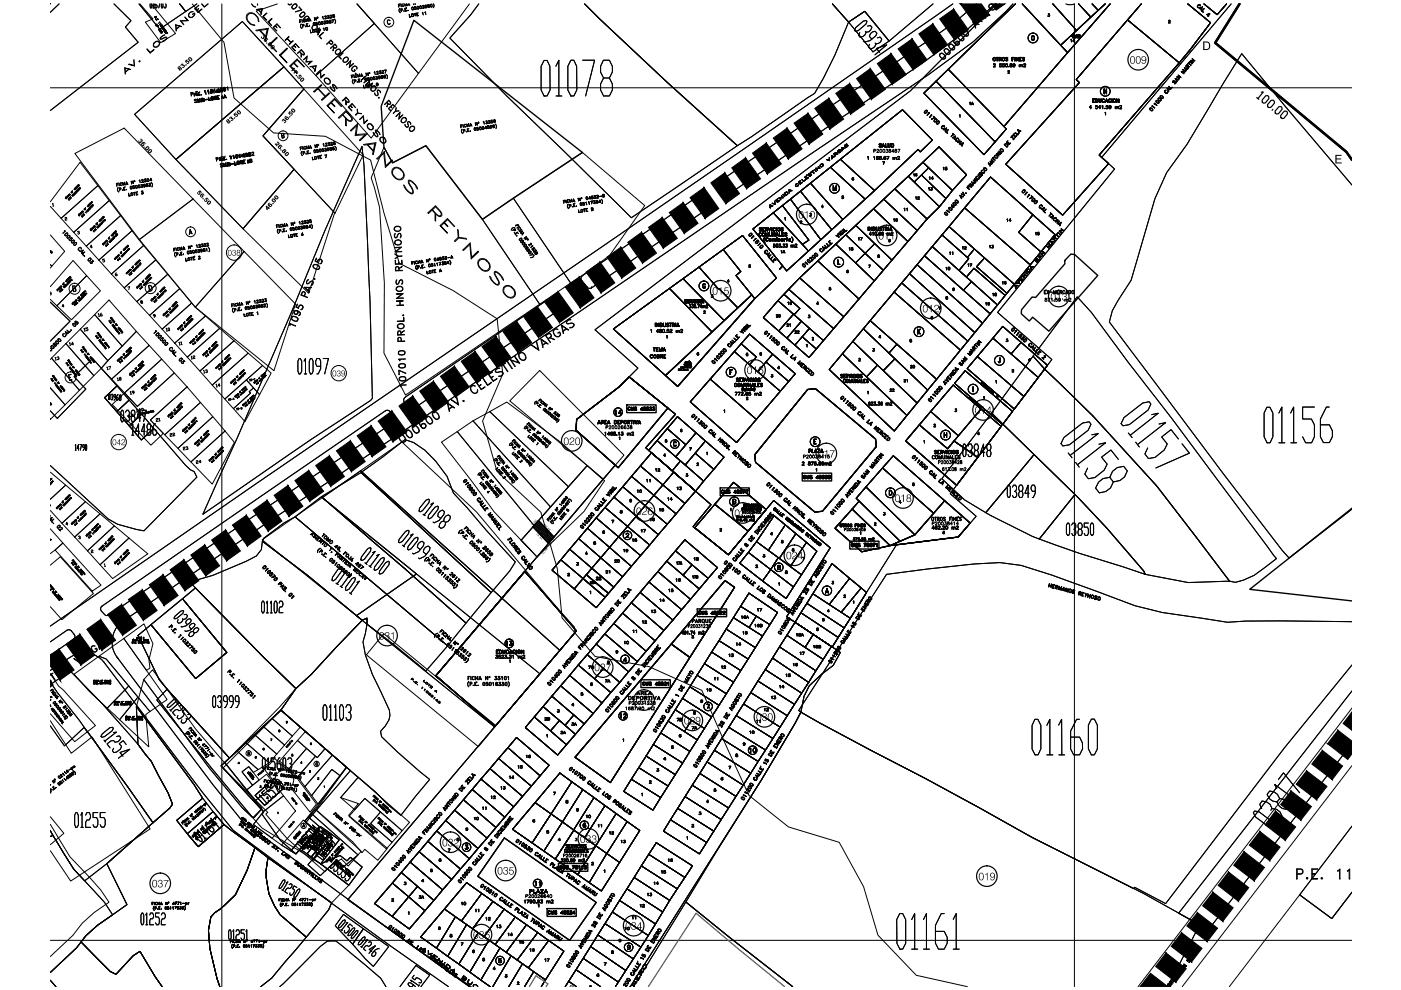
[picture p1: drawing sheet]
<svg xmlns="http://www.w3.org/2000/svg" width="297mm" height="210mm" viewBox="0 0 297 210" stroke-linecap="round" stroke-linejoin="round" font-family="sans-serif">
<!-- layer: BASE RPU -->
<g fill="none" stroke="#000" stroke-width=".21">
<path d="M26.4 14.4l1.3 .3-1.2-.2v1.2zM27.3 14.7l-.7 .6M27.3 13.6l1.1 .3v-1.2l.1 1.3-1.2-.3zM27.4 14.6l-.9 .8M29.6 12.9h.1l-.2 .2zM29.6 12.9v.2zM31.1 10.4l.7 .7 .9-.6-.9 .7zM32.7 9.1l.3-.3a.54 .54 0 0 1 .8 .1 .54 .54 0 0 1-.1 .8l-.3 .2a.56 .56 0 0 1-.8 0 .56 .56 0 0 1 .1-.8zM32.8 9a.59 .59 0 0 1 .9 0 .7 .7 0 0 1-.3 .8 .7 .7 0 0 1-.8-.1zM34.2 7.8l.7-.4-.7 .5-.2 .4 1.2-.4 .2 .1-.1 .2-.4 .5-.5 .1 .9-.7-.2-.2-1.1 .4-.1-.1zM37.2 5.2l1.3 .4-1.2-.2v1.1zM38.1 5.5l-.7 .6"/>
<path d="M38.2 5.5l-.9 .8M38.2 4.4l1.6-.1-.6-.7 .7 .8-1.5 .1 .5 .7zM40.1 2.8l.8-.4a.74 .74 0 0 0-.7 .4 .74 .74 0 0 0 0 .8 .66 .66 0 0 0 .7-.1 .66 .66 0 0 0 .2-.7l-.3 .2 .4-.3a.72 .72 0 0 1-.3 .9 .72 .72 0 0 1-.9-.1zM41.3 1.8l.9-.7-.8 .7 .6 .8 .8-.7-.8 .8zM41.7 2.1l.4-.3-.4 .4M42.7 .8l.6 .7 .9-.7M42.8 .8l.5 .6 .8-.6M52.3 3.1a1.57 1.57 0 0 1 1.8-.1 1.57 1.57 0 0 1 .8 1.6l-.2-.1a1.55 1.55 0 0 0-1.9-1.6 1.05 1.05 0 0 0-.2 1.5l.5 .6 .9 .4a1.74 1.74 0 0 1-1.7-2.3zM53.3 .8l.4 .5 .5 .2-.5-.2-.3-.5M54.3 6.4l2.6-.4-.6 2.6-.1-.1 .4-2.3-2.2 .3zM54.4 2l1.2-.2-.2 1.3 .1-1.2zM54.6 .8v.3v-.3"/>
<path d="M54.7 2l.7 .8M54.7 2l.7 .7M54.9 6.3l1.5 1.6M55.1 6.4l1.3 1.3M55.8 3.5l.7-.8 .1 .1-.8 .7 .7 .8zM56.8 4.6l.8-.7 .1 .1-.8 .7 .7 .7zM57.1 9.4l1.6-1.5 .1 .1-1.5 1.5 1.3 1.5zM57.9 5.8l.8-.7 .8 .8-.8-.7-.7 .6 .7 .8zM58.4 5.4l.3 .5-.4-.4M59.3 11.7l1.5-1.5 .2 .1-1.5 1.5 1.4 1.4-.1 .1zM60.5 8.5l.8-.8-.8 .9zM60.9 8.2l.8 .8-.8-.8"/>
<path d="M61.3 9.4l.8-.8v.1zM61.4 14l1.6-1.5 1.5 1.6-1.5-1.4-1.4 1.3 1.4 1.5-.1 .1zM61.8 10l.9-.7 .7 .8-.7-.8-.7 .7 .6 .8zM62.4 13.4l.8 .8-.9-.8M62.4 9.7l.3 .4zM63.5 11l.7 .6 .3-.1-.6-.9-.8 .7 .8-.8 .5 .6 .2 .4-.4 .1-.7-.6M63.8 11.3l.1 .8v-.7M64.3 12.6l.9-.7-.2 1.2 1.2-.1-.8 .7 .5-.6-1 .1 .1-1.1zM65.7 14.1l1.4-.2-.3 1.3 .1-1.2zM66.1 14.1l.7 .8M66.2 14.1l.6 .7M66.5 19.4l1.6-1.5 .1 .2-1.6 1.4z"/>
<path d="M67.1 15.6l.8-.8 .2 1.6 .6-.7 .1 .1-.8 .7-.1-1.4-.7 .6zM67.4 18.8l1.5 1.7M67.5 18.8l1.5 1.6M68.8 16.7a.7 .7 0 0 1 1 .1 .7 .7 0 0 1-.2 1.1 .86 .86 0 0 1-.8-1.2zM68.8 16.8a.68 .68 0 0 1 .9 .1 .68 .68 0 0 1 .1 .9h-.5l-.3-.3zM70 18.4l.2 .4 .6 .5 .2-.3-.5-.8v-.3h.3l.7 .9-.3-.4-.6-.5-.1 .2 .5 1-.1 .3-.7-.5zM195.9 19.8l2.6-2.6 12.5 12.9-2.4 2.7zM195.9 19.8l19.4-19-14.3 13.9 11.9 12.1 13.5-15.6-13.5 15.6 .5 .5-4.8 5.5zM198.5 17.2l2.5-2.5 12.4 12.6-2.4 2.8zM210.7 13.7l.2-.2 .1 .2-.4 .5h.4M211.2 12.2h.5zM211.3 .8l-18.3 18.4-66.8 50.7 9.1 8.1-1.9 1.9 9.8 7.9-6.3 7.1 13.8 12.1-3.8 4.7 7.5 5.9 9.6-11.5 12 10-9.2 14.7 9.6 6.4 13.7-21.7 13.1-1.6 3.8-4.4-5.5-4.8 21.5-28.5-11.5-10 24.8-30.4-2.7-2.5 27.4-32.5"/>
<path d="M211.5 12.2l-.1 .7zM211.9 12.5h.3l.1-.2-.4-.1-.1 .7v-.7l.5 .1-.1 .2-.3 .1M212 12.6l.3 .3-.2-.3M212.3 13.5h-.3l-.1 .3a.25 .25 0 0 1 .4 0 .25 .25 0 0 1 0 .4l-.4-.2M212.9 13.5h-.3v.3a.25 .25 0 0 1 .3 0 .25 .25 0 0 1 0 .4l-.3-.2M213.2 12.3l.2-.1 .3 .1h-.5l.5 .5h-.5h.4zM213.7 15.1l.1-.1 .2 .1-.3 .4h.3M213.9 14.1h.1M214.2 13.5v.2a.27 .27 0 0 1 .3 .1 .27 .27 0 0 1 0 .4h-.3a.27 .27 0 0 1 0-.4 .27 .27 0 0 1 .3-.1v-.2zM214.6 12.2h.4h-.4v.7zM214.6 12.9h.1M214.6 12.5h.2l-.2 .1"/>
<path d="M215.1 12.2l.1 .7zM215.2 13.7a.2 .2 0 0 1-.2 .2 .2 .2 0 0 1-.2-.2 .2 .2 0 0 1 .2-.2 .34 .34 0 0 1 .2 .4 .34 .34 0 0 1-.4 .3v-.1M215.4 12.2l.5 .6v-.6v.7l-.4-.6-.1 .6zM216.1 13.9l.4-.1v.4M216.1 13.7v.5M216.2 12.2h.4h-.4v.7h.4h-.4zM216.2 12.5h.2l-.2 .1M216.5 13.9l.3-.1v.4M216.7 12.3l.5-.1-.4 .1 .3 .3 .1 .3-.5-.1 .5 .1v-.3zM216.7 .8l9.7 10.4 9-10.4-9 10.4-1.5-1.6 9.4-8.8-1.5 1.4-1.2-1.4 1.2 1.4-1.5 1.4-2.6-2.8 2.6 2.8-3 2.9-5.1-5.7 5.1 5.7-3.4 3.1zM217.1 13.7l.3-.2 .1 .2-.5 .5h.5M218.9 7.6a.49 .49 0 0 1 .5 .5 .49 .49 0 0 1-.5 .4l-.2-.3z"/>
<path d="M218.9 7.6h.1a.5 .5 0 0 1 .3 .5 .5 .5 0 0 1-.3 .4l-.3-.3zM222.3 2.9h.2v.3a.19 .19 0 0 1 0 .3 .19 .19 0 0 1-.3-.1M227 8.4l.2-.1v.6M227.2 7.7h.1M227.2 7.6h.2M227.3 7.4l.1 .3-.1-.2-.1 .2zM227.4 7.9v.1M227.4 7.4l.1 .1v.2zM227.5 7.6v.1v-.1M227.6 7.4v.3zM227.6 7.6h.1M227.6 7.7h.1"/>
<path d="M227.6 7.8l-.1 .1 .1 .1-.1-.1M227.8 7.9h-.1v-.1l.1 .1-.1 .1M227.8 7.6h.1M227.8 7.4l.1 .3-.1-.2v.2zM227.8 8h.1M227.9 8.7h-.4l.2-.4v.6M228 7.9l-.1 .1M228.1 7.4l.1 .2 .1-.2-.1 .3zM228.2 7.9l-.1 .1M228.3 7.4v.3zM228.3 7.6h.1M228.3 7.7h.1"/>
<path d="M228.4 7.9l.1 .1M228.4 7.9v.1M228.5 7.4v.3zM228.5 7.7h.1M228.5 7.9l.1 .1M228.6 7.6v.1v-.1M228.7 7.4l.1 .1v.2zM228.7 7.9l.1 .1M228.9 7.7h.1M228.9 7.5v.2M228.9 7.6h.1M234.1 18.9l.5 .9v-.9v1l-.5-.9v.9z"/>
<path d="M234.1 19.9h.1M239.1 4.2l10.9 9.1-17 19.6 2 1.8-9.7 10.9-12.1-10.8 15.7-17.3-.7-.6zM242 .8l-2.9 3.4 10.9 9.1 2.3-2.7 4.4-5.8-4.9-4 4.9 4-4.4 5.8-2.3 2.7-17 19.6 2 1.8-9.7 10.9-12.1-10.8 15.7-17.3-.7-.6zM247.8 4.5l.1-.2 .2 .1-.4 .5h.4M255.3 .8l2.8 2.3 2-2.3M68.2 21.2l1.6-1.5 .1 .1-1.6 1.5zM69.3 22.4l1.6-1.5 1.5 1.6-.1 .1-1.3-1.5-1.5 1.4 1.4 1.5zM70.3 21.7l.7 .8v.1l-.8-.8M72.6 21.4l.8-.8 .5 .6 .1 .4-.3 .1-.7-.6 .9 .6 .1-.3-.6-.7zM72.7 24.3l1.3 1.3h.3l.2-.2 .1-.3-1.2-1.4-1.5 1.4-.1-.1 1.5-1.5 1 1 .4 .7v.3l-.2 .2h-.5l-1.4-1.3M73.3 25v1.6l.1 .1v-1.5M73.3 21.4l.1 .9v-.8"/>
<path d="M73.8 22.7l.8-.7 .8 .8-.7-.7-.7 .7 .6 .7zM74.3 27.7l1.6-1.5-.4 2.3 2.4-.2-1.6 1.5-.1-.1 1.2-1.1-2.1 .1 .3-2-1.2 1.1zM74.3 22.4l.4 .4-.4-.4M75.8 23.9l.9 .2-.8-.1-.5 .4v-.1l.4-.4-.1-.8 .2 .9M76.2 25.3l.8-.8 .2 1.6 .7-.6-.7 .7-.2-1.5zM77.1 30.6l2.6-.3-.6 2.5-.1-.1 .5-2.2-2.3 .3zM77.7 30.6l1.5 1.6M77.9 26.4a.73 .73 0 0 1 1 .1 .73 .73 0 0 1 0 1 .85 .85 0 0 1-1-1.1zM77.9 30.6l1.3 1.4M78 26.5a.66 .66 0 0 1 .9 .1 .66 .66 0 0 1 0 .9h-.5a.76 .76 0 0 1-.4-1zM79.1 28.1l.8 .9 .2-.4-.5-1a1.06 1.06 0 0 1 1 .9l-.3-.4-.5-.5-.1 .2 .4 1-.1 .2h-.2zM79.9 33.6l1.6-1.5 .3 3.1 1.3-1.3 .2 .1-1.6 1.5-.3-3-1.4 1.3z"/>
<path d="M80.6 29.3a.73 .73 0 0 1 1 0 .73 .73 0 0 1 0 1 .85 .85 0 0 1-1-1zM80.6 29.3a.63 .63 0 0 1 1 .1 .63 .63 0 0 1-.2 .9l-.5-.2a.61 .61 0 0 1-.3-.8zM83.2 35.9a1.54 1.54 0 0 1 1.8-.2 1.54 1.54 0 0 1 .7 1.7l-.1 .3a1.45 1.45 0 0 1-2.5-.8zM83.3 36.1l.4-.4a1.55 1.55 0 0 1 1.8 1.9 1.11 1.11 0 0 1-1.9-.3l-.4-.4zM85.6 39.2l.3 .3a2.46 2.46 0 0 0 1.3 1.5 .72 .72 0 0 0 .1-1.1 2.06 2.06 0 0 1-.7-1.6l.1-.1a2.75 2.75 0 0 1 1.8 1.9l-.2-.3a1.99 1.99 0 0 0-1.4-1.5l-.2 .2 .2 .6a2.62 2.62 0 0 1 .7 1.8l-.2 .2a2.75 2.75 0 0 1-1.8-1.9zM168.7 39.1l.5-.2a.36 .36 0 0 0-.4 .2 .36 .36 0 0 0 0 .4h.3l.2-.3a.35 .35 0 0 1-.3 .3 .35 .35 0 0 1-.3-.2zM169.4 38.6l.4-.3zM169.4 38.6l.3 .4 .4-.3-.4 .3zM169.5 38.8l.3-.2-.3 .2M170 38l.3 .4 .5-.3-.5 .4zM170.6 37.6l.5-.4-.4 .4 .3 .4 .4-.3-.4 .3zM170.8 37.7l.3-.1z"/>
<path d="M171.1 37.2h.1M171.5 36.9l.3-.2-.4 .4 .7-.1-.5 .4a.34 .34 0 0 0 .3-.5l-.5 .3zM171.8 38.8l4.3-3.3 7.3 6.7-4.7 4.4zM172 36.5l.5-.4zM172.3 36.3l.3 .4-.4-.3M172.6 36.7h.1M172.7 35.9l.4 .5zM173 35.7h.7l-.2-.4 .3 .4h-.7l.2 .4zM174.1 34.8a.27 .27 0 0 1 .4 0 .27 .27 0 0 1 0 .4l-.2 .1a.27 .27 0 0 1-.4 0 .27 .27 0 0 1 .1-.4zM174.1 34.8a.28 .28 0 0 1 .4 .2 .28 .28 0 0 1-.3 .3l-.3-.1zM175.3 33.8l.6 .2v-.6v.7zM176.1 35.5l2.1-1.7 7.2 6.6-2 1.8z"/>
<path d="M176.3 33l.6 .2-.5-.1v.6zM176.4 33.7h.1M176.7 39.4l.3 .8 .3-.8v1l-.1-.8-.2 .8-.3-.8v.8zM176.7 33.2l-.3 .3M176.8 33.2l-.5 .4M177 32.8l.2-.2 .1-.2-.4 .2 .3 .4-.4-.4 .5-.3 .1 .2-.4 .3M177.2 32.7h.4h-.4M177.7 31.9l.4-.2-.4 .3 .1 .3a.33 .33 0 0 0 .3 0 .33 .33 0 0 0 .1-.4l-.1 .2 .1-.2a.32 .32 0 0 1-.1 .4 .32 .32 0 0 1-.5-.1zM178.2 33.8l13.1-10.5 6.4 6.4-2.6 2.5-.5-.5-9.2 8.7zM178.5 31.3l.7 .2-.6-.2v.6zM178.9 31.4l-.3 .3M179 31.4l-.4 .4"/>
<path d="M179.2 30.8l.3-.2-.4 .3 .7-.1-.5 .5a.34 .34 0 0 0 .3-.5l-.5 .2zM181 37.7a.24 .24 0 0 0-.3 .2 .24 .24 0 0 0 .3 .2 .17 .17 0 0 0-.1-.2 .17 .17 0 0 0-.2 .1M183.9 33.3l.2-.1v.6M185.3 33.3l.1-.1v.6M185.3 32h.3l.1-.2-.4-.1v.6M185.9 31.8l.2-.1 .2 .1-.4 .5h.5M186.2 33.3v-.1a.32 .32 0 0 0-.4 .3 .32 .32 0 0 0 .3 .3 .21 .21 0 0 0 .1-.4 .22 .22 0 0 0-.4 .2M186.4 30.6l.4-.1-.4 .1 .4 .2v.3h-.4h.4v-.2zM186.9 33.3l-.1-.1a.32 .32 0 0 0-.3 .3 .32 .32 0 0 0 .3 .3 .21 .21 0 0 0 0-.4 .21 .21 0 0 0-.3 .2M187.1 31h.4M187.2 33.8h.1M187.2 34.3h.3l-.2 .5"/>
<path d="M187.3 30.5l.2 .7-.2-.6-.3 .6zM187.7 30.5l.1 .6 .3 .1h-.4zM187.8 33.3v-.1a.3 .3 0 0 0-.4 .3 .3 .3 0 0 0 .4 .2v-.1a.21 .21 0 0 0-.2-.2 .21 .21 0 0 0-.2 .2M187.9 31.7h.3l-.2 .2 .3 .2a.25 .25 0 0 1-.2 .2 .25 .25 0 0 1-.3-.1M188 33.2h.5l-.3 .6M188.3 30.5l.1 .6h.3l.1-.6v.5l-.2 .2-.3-.1zM188.5 31.7l.4 .4a.22 .22 0 0 1-.3 .2 .22 .22 0 0 1-.1-.3l.3-.2-.1-.1zM189 30.5a.37 .37 0 0 1 .5 .3 .37 .37 0 0 1-.5 .4zM189.1 30.5a.32 .32 0 0 1 .3 .3 .32 .32 0 0 1-.3 .3zM189.4 33.5l.3-.1v.4M189.4 33.4v.4M189.6 32.1h-.5l.3-.4v.6"/>
<path d="M189.7 33.5l.3-.1 .1 .4M189.7 31.7l.5 .4a.22 .22 0 0 1-.3 .2 .22 .22 0 0 1-.2-.3l.4-.2-.1-.1zM190.3 33.3l.3-.1 .1 .1-.4 .5h.5M190.4 31.7h.4l-.3 .6M192.6 37.4l3.1-3 1.2 1.2-3.1 3zM193.7 36.9h.1v.4M193.8 38.6l1.6-1.5 5.2 5-1.4 1.7zM194.4 36.9a.24 .24 0 0 0-.3 .2 .24 .24 0 0 0 .2 .2l.1-.2-.3 .1M195.4 37.1l1.5-1.5 5 4.8-1.3 1.7zM195.7 34.4l3.4-3.3 5.8 6-3 3.3zM196.9 39.9l.1-.1v.5M197 37.6l.1-.1v.5"/>
<path d="M197.4 39.8h.3l-.2 .2h.1a.18 .18 0 0 1 0 .3 .18 .18 0 0 1-.3-.1M197.9 37.9h-.5l.3-.4v.5M200 35.6l.1-.1v.5M200.7 35.5h-.2l-.1 .2a.19 .19 0 0 1 .3 0 .19 .19 0 0 1 0 .3 .19 .19 0 0 1-.3-.1M203.4 24.4l.1-.1v.5M205.6 21.8l.1-.1v.5M206 22.2l.2-.5 .2 .5M206 22h.3M210 37.5l13.7 12.2-34.1 41.7-13.8-13.1zM210 37.5l9 8-3 3.8 4.7 4.1-2.3 2.8-13.9-12.1zM231.4 22.8h-.4l.3-.4v.7M231.7 21h.4h-.4v.7h.4h-.4z"/>
<path d="M231.7 21.3h.2l-.2 .1M232.3 21a.37 .37 0 0 1 .5 .3 .37 .37 0 0 1-.5 .4zM232.3 21h.2a.34 .34 0 0 1 .3 .3 .34 .34 0 0 1-.3 .4h-.2M232.6 22.4h-.3v.2a.25 .25 0 0 1 .3 0 .25 .25 0 0 1 .1 .4 .25 .25 0 0 1-.4 0l-.1-.1M233 21v.6l.2 .1 .2-.1 .1-.6-.1 .6h-.4zM233.4 22.8h-.5l.3-.4v.7M233.6 22.5l.2-.1v.7M234.2 21.2a.26 .26 0 0 0-.3-.2 .26 .26 0 0 0-.2 .3v.1a.26 .26 0 0 0 .2 .3 .26 .26 0 0 0 .3-.2M234.2 23h.1M234.3 23.9l.1-.1v.6M234.4 21.7h.1M234.4 21.5h.4"/>
<path d="M234.6 21l.3 .7-.3-.6-.2 .6zM234.9 22.4h-.3l-.1 .2a.25 .25 0 0 1 .4 .1 .25 .25 0 0 1-.1 .3 .25 .25 0 0 1-.3-.1M235.1 21.1l.3-.1 .1 .2-.1-.2a.3 .3 0 0 0-.3 .4 .3 .3 0 0 0 .4 .2l-.1 .1a.4 .4 0 0 1-.3-.6zM235.5 22.6v.1a.21 .21 0 0 1-.3 0 .21 .21 0 0 1 0-.3 .32 .32 0 0 1 .3 .3 .32 .32 0 0 1-.3 .3v-.1M235.8 21v.7zM236.5 22.7l.3-.1v.5M236.5 22.6v.5M236.8 21l.4 .6v-.6v.7l-.4-.6v.6zM236.8 22.7l.4-.1v.5M237.4 22.5l.4-.1v.2l-.4 .5h.4M91.7 44.5l1.3 1.3 .6-.3-.3-.7-.9-1-1.6 1.5-.1-.2 1.6-1.5 1 1.1 .3 .5 .1 .5-.3 .2-.4-.1-1.4-1.2M92.2 45.2v1.6l.2 .1v-1.5"/>
<path d="M93.3 47.8l1.6-1.5 1.5 1.7-1.5-1.4-1.4 1.3 1.3 1.6zM94.2 47.2l.8 .8-.1 .1-.8-.8M97.2 50.3l1.6 .2 .1 .2-1.6-.3-.8 .8-.1-.1 .8-.8-.2-1.6 .2 .1 .1 1.6M98.1 53l1.6-1.5 .3 3.1 1.3-1.4 .2 .2-1.6 1.5-.3-3.1-1.3 1.3zM101.4 55.3a1.35 1.35 0 0 1 2.3 .4 1.09 1.09 0 0 1-.1 1.6 1.09 1.09 0 0 1-1.5-.1 1.67 1.67 0 0 1-.7-1.9zM101.5 55.4a1.16 1.16 0 0 1 2 .2 1.01 1.01 0 0 1 .3 1.1 1.01 1.01 0 0 1-.8 .7 1.62 1.62 0 0 1-1.5-2zM103.8 58.6l.3 .3a1.99 1.99 0 0 0 1.4 1.5l.2-.6-.2-.5a2.29 2.29 0 0 1-.7-1.6l.1-.2a2.68 2.68 0 0 1 1.9 1.9l-.3-.2a2.27 2.27 0 0 0-1.4-1.5l-.2 .4 .2 .3a2.62 2.62 0 0 1 .7 1.9l-.2 .2a2.56 2.56 0 0 1-1.8-1.9zM144.8 59.1l3.4-2.5 4.2 4.8 .1-.1 3.9 4-2.9 2.7zM148.2 56.6l5.1-3.7 3.8 4.7-1.1 .8 3.4 4.1-3 2.8-3.9-4-.1 .1zM153.3 52.9l4.1-3 7.2 9.1-4.6 4.3-4-4.9 1.1-.8zM154.6 59.6h-.4l.3-.3v.5M159.1 56.2h-.3v.2a.2 .2 0 0 1 .3 0 .2 .2 0 0 1 0 .3 .2 .2 0 0 1-.3 0v-.1"/>
<path d="M159.6 48.5l4.4-3.4 7.4 8.1-4.6 4.2zM159.6 48.5l31.7-25.2 6.4 6.4-2.6 2.5-.5-.5-9.2 8.7-18.6 17zM161 48.4h.5h-.5l.4 .3v.3l-.4-.1h.4zM161 49.4l.2-.1 .2 .2a.25 .25 0 0 0-.3-.1 .25 .25 0 0 0-.1 .2v.2a.25 .25 0 0 0 .2 .2 .25 .25 0 0 0 .2-.1 .26 .26 0 0 1-.3 .2 .26 .26 0 0 1-.2-.3zM161.7 48.3h.4h-.4v.7h.4h-.4zM161.7 48.6h.2l-.2 .1M162.1 50.3h.1a.81 .81 0 0 0 0 1.1 .75 .75 0 0 1-.1-1.1zM162.3 49.3l.3 .7 .3-.7v.8v-.6l-.3 .6-.2-.6-.1 .6zM162.3 48.6h.3v-.3h-.3v.7v-.7h.4v.3l-.4 .1M162.5 48.7l.2 .3zM162.9 48.3l.3 .6 .2-.6-.2 .7zM163.2 49.3v.7h.3l.1-.7v.7l-.2 .1-.2-.1z"/>
<path d="M163.2 43.5l.7 .1-.6-.1v.6zM163.3 44.1h.1M163.6 48.3l.1 .7zM163.7 43.6l-.4 .3M163.7 50.7v.4zM163.7 43.1l.6 .2v-.6v.6zM163.7 50.8l.4-.1v.4l-.1-.4zM163.7 43.6l-.4 .4M163.9 49.3l.4 .7v-.7v.8l-.4-.6v.6zM163.9 50.1h.1M164 45.1l1.9-1.5 5.6 7.3-1.4 .9zM164.1 50.8l.3-.1 .1 .4-.1-.4z"/>
<path d="M164.3 51.8h-.3v.3a.21 .21 0 0 1 .3 0 .21 .21 0 0 1 0 .3l-.3-.1M164.4 48.5a.26 .26 0 0 0-.3-.2 .26 .26 0 0 0-.2 .2v.2a.26 .26 0 0 0 .2 .3 .26 .26 0 0 0 .3-.2M164.5 42.5l.4-.4-.4 .3 .3 .4 .5-.3-.5 .4zM164.6 48.3v.7zM164.6 49.9h.4M164.6 51.8a.32 .32 0 0 1 .3 .3 .32 .32 0 0 1-.3 .3zM164.7 42.7l.2-.2-.2 .2M164.7 50.4l.1 .1zM164.7 50.4h.1M164.7 50.7l.1 .4zM164.8 49.3l.2 .8-.2-.6-.3 .6zM165 51.1h.3"/>
<path d="M165 50.7h.3M165 50.8l.4 .2-.3 .1M165.1 50.7v.1M165.1 51.8h.4l-.2 .2a.21 .21 0 0 1 .2 .2 .21 .21 0 0 1-.2 .2l-.2-.1M165.2 41.9h.7l-.2-.4 .3 .4h-.7l.2 .5zM165.2 49.3l.1 .7 .3 .1h-.4zM165.3 50.7h-.3v.1l.3 .2M165.3 50.9v.2M165.6 50.7h.3h-.2l-.1 .2 .1 .2 .2-.1a.24 .24 0 0 1-.3 .1 .24 .24 0 0 1 0-.4zM165.6 48.4h.4h-.4l.4 .3-.1 .3-.3-.1h.4zM165.6 53.2l.1-.1v.5M165.7 52.4h.1"/>
<path d="M165.8 49.4l.4-.1h-.4v.8h.4l-.4-.1M165.8 49.7h.2h-.2M165.9 43.6l1.7-1.4 6.4 8.6-2.6 2.4-1.3-1.4 1.4-.9zM165.9 50.7l.1 .4zM166 53.6l.2-.5 .2 .5M166 41.3l.4 .4zM166 51.8h.3l-.1 .2a.21 .21 0 0 1 .1 .3 .21 .21 0 0 1-.4 0M166.1 53.5h.2M166.2 50.7l.1 .4zM166.3 50.7h.2l-.2 .2zM166.3 41l.2-.2a.29 .29 0 0 1 .4 0 .29 .29 0 0 1 .1 .3l-.4 .3zM166.4 49.5l.1-.2 .3 .2h-.4l.4 .5h-.4h.4z"/>
<path d="M166.4 46.3l.1-.2v.6M166.4 41l.3-.2 .3 .1-.3 .5zM166.6 51.8h.3l-.1 .2a.21 .21 0 0 1 .1 .3 .21 .21 0 0 1-.4 0M166.7 50.5l.3-.1zM166.8 50.7v.4zM167.2 50.7h.4h-.3l-.1 .2 .1 .2 .3-.1a.24 .24 0 0 1-.3 .1 .24 .24 0 0 1-.1-.4zM167.3 40.2l.6 .2-.6-.1v.6zM167.6 42.2l2.1-1.7 6.7 8.2-2.4 2.1zM167.6 50.7v.4M167.7 52.1l.3-.1 .1 .4M167.7 52v.4M167.7 40.4l-.4 .3"/>
<path d="M167.8 40.4l-.5 .4M167.9 50.3a.71 .71 0 0 1 0 1.1 .81 .81 0 0 0 0-1.1zM168.1 52.1l.3-.1v.4M168.6 51.9l.1-.1h.2v.3l-.3 .3h.4M169.5 58.9l29.6-27.8 5.8 6-3 3.3-2.7 3.4-2.6 2.6-25.1 29.4-9.7-8.5 3.1-3.6zM169.5 58.9l3.9-3.6 8.7 8.1-3.2 3.8zM169.5 58.9l9.4 8.3-2.2 2.5-9.5-8.4zM169.7 47l.1-.2 .2 .1-.3 .5h.4M169.7 40.5l2.1-1.7 6.9 7.8-2.3 2.1zM171.7 45.3h.3l-.2 .2h.2a.21 .21 0 0 1-.1 .3 .21 .21 0 0 1-.2 0v-.1M173.4 55.3l3.8-3.5 8.2 7.7-3.3 3.9zM174.5 43.8h-.3l.2-.3v.6"/>
<path d="M177.2 51.8l2.1-2 4.1 3.9-2 2zM177.6 55.1l.1 .9 .4 .1h-.5zM178.8 41.6h-.2v.2a.18 .18 0 0 1 .2 0 .18 .18 0 0 1 0 .3 .18 .18 0 0 1-.3-.1M179.3 49.8l2.1-2 4.1 3.9-2.1 2zM179.8 57.3a.24 .24 0 0 0-.3 .2 .24 .24 0 0 0 .3 .3 .17 .17 0 0 0 0-.3 .17 .17 0 0 0-.3 .1M180 52.6l.2-.1v.5M180.5 52.5v.2a.2 .2 0 0 1 .3 .1 .2 .2 0 0 1-.1 .2h-.2v-.1l.3-.3zM181.4 55.7l2-2 3.9 3.6-1.9 2.2zM181.4 47.8l3.8-3.5 7.3 6.9-3.4 3.9zM182 50.5l.1-.1v.5M182.5 50.4h.3l-.3 .5M183.4 53.7l2.1-2 3.6 3.4-1.8 2.2z"/>
<path d="M184.1 48.2v.7zM184.2 56.2h.3l-.2 .6M184.4 48.2l.4 .6v-.6v.7l-.4-.6v.6zM184.7 49.7h-.4l.3-.5v.7M185 49.3l.1-.1v.7M185.1 48.2h.2a.41 .41 0 0 1 0 .7h-.2zM185.1 48.2l.4 .1a.36 .36 0 0 1 0 .4 .36 .36 0 0 1-.4 .2zM185.2 44.3l2.2-2.1 7.1 6.7-2 2.3zM185.5 49.3a.3 .3 0 0 1 .3 .3 .3 .3 0 0 1-.3 .3zM185.8 48.2l.2 .7 .2-.1v-.6l-.1 .7-.3-.1zM186.1 49.8h.1M186.2 54.1l-.1 .1 .4 .2-.1 .2h-.3v-.2l.3-.1v-.2z"/>
<path d="M186.5 48.2l.4 .1a.23 .23 0 0 0-.2-.1 .23 .23 0 0 0-.2 .2l.4 .3v.2h-.4l.4-.1-.4-.4zM186.7 49.3l-.1-.1a.32 .32 0 0 0-.3 .4 .32 .32 0 0 0 .3 .3v-.4l-.2 .2M187.1 48.2h.4zM187.3 48.2v.7v-.7M187.3 49.3l-.1-.1a.3 .3 0 0 0-.3 .4 .3 .3 0 0 0 .4 .2v-.2l-.2-.1-.2 .2M187.4 42.2l2.3-2.2 6.9 6.4-2.1 2.5zM187.7 48.5h.4v-.3h-.4v.7v-.7h.4v.3h-.4M187.9 48.5l.2 .4zM188.1 49.6l.2-.2 .1 .5M188.1 49.4v.5M188.4 48.2v.7M188.4 49.6l.3-.1v.4"/>
<path d="M188.6 48.7h.5M188.7 48.7h.3M188.8 50.9a.18 .18 0 0 1-.3 .2 .17 .17 0 0 1 0-.3l.1-.1a.29 .29 0 0 1 .2 .3 .29 .29 0 0 1-.2 .3l-.1-.1M188.8 48.2l.3 .7-.3-.6-.2 .6zM189 49.4l.1-.2 .2 .1-.4 .6h.4M189.5 46.5l.1-.1v.5M189.7 40l2.9-2.6 6.6 6.4-2.6 2.6zM191.2 60l14 12.3-1.6 1.9-14-12.3zM191.7 44.2l.1-.1v.6M192.2 44.2l.2-.1v.6M192.8 58l13.9 12.5-1.5 1.8-14-12.3zM194.1 41.8l.2-.1v.5"/>
<path d="M194.4 56.1l13.9 12.4-1.6 2-13.9-12.5zM194.6 41.9v-.2l.3 .1-.3 .4h.3M196 54.2l13.9 12.3-1.6 2-13.9-12.4zM197.7 52.3l8.3 7.4-1.7 1.8-8.3-7.3zM199.7 49.8l5.7 5-2.1 2.5-5.6-5zM200.6 56.8l.1-.1v.5M201.2 48l5.4 4.8-1.5 1.8-5.4-4.8zM201.3 53.5l.2-.1v.6M201.9 53.5l.1-.1v.6M204 52.4l.2-.1v.5M204.5 52.4l.1-.1 .3 .1-.4 .4h.4M204.5 44.1l13.9 12.1-3.3 4.1-13.9-12.3z"/>
<path d="M205.2 56h.2v.5M205.7 56h.3l-.2 .5M206 59.7l5.5 5-1.6 1.8-5.6-5zM206.5 56.9l6.6 5.7-1.6 2.1-6.6-6zM206.6 52.8l2.1 1.9-1.6 1.8 6.4 5.7-.4 .4-6.6-5.7-1.6 1.8-1.6-1.4 2.1-2.5-.3-.2zM208.7 54.7l6.4 5.6-1.6 1.9-6.4-5.7zM209.8 52.1l.1-.1v.6M210.3 52h.3l-.2 .2a.18 .18 0 0 1 .2 .3 .17 .17 0 0 1-.3 0M212.5 59.8l.1-.1v.5M213.3 59.8l-.1-.1a.24 .24 0 0 0-.3 .3 .24 .24 0 0 0 .4 .1l-.2-.2-.1 .2M213.5 46.5l.1-.1v.6M214.3 46.8h-.3l.2-.4v.6"/>
<path d="M216 59.5l.2 .6h-.7h.6zM216.4 59.4l.2-.2-.1 .2M216.5 58.8l-.3 .4 .4 .3 .4-.3-.4 .4-.4-.3zM217.1 58.1l.5 .3-.8 .2 .4 .3-.5-.3 .8-.2zM217.4 57.7l.4 .4zM217.6 57.4l.4-.3a.28 .28 0 0 1 .3 .1 .28 .28 0 0 1 0 .4l-.2 .2zM218 57.1a.24 .24 0 0 1 .3 .1 .24 .24 0 0 1 0 .3l-.2 .2-.4-.3zM218.4 56.5h.7h-.6l.2 .6zM218.7 57.1h.1M218.9 56.5l-.3 .4M218.9 56.5l-.3 .5M219 45.5l4.7 4.2-3 3.7-4.7-4.1z"/>
<path d="M219.5 49.4l.2-.1v.5M219.6 55.1l.3-.3-.3 .5 .6-.2-.4 .5a.33 .33 0 0 0 .3-.2 .33 .33 0 0 0-.1-.4l-.5 .4zM220.3 54.3h.6h-.6l.1 .6zM220.3 49.3h-.3v.2a.19 .19 0 0 1 .3 0 .19 .19 0 0 1 0 .3 .19 .19 0 0 1-.3-.1M220.7 54.3l-.3 .4M220.7 54.3l-.3 .5M221 53.3l.5 .3-.7 .2 .3 .3-.5-.3 .8-.2zM222.4 51.7l.4 .4-.3-.3 .1 .5h-.6l.3 .3-.4-.4h.6zM222.8 51.2h.7h-.6l.1 .6zM223.3 51.2l-.3 .4M223.4 50.8l.3-.5-.4 .3 .4 .4-.5-.3 .5-.5 .1 .2-.3 .4M223.6 50.6l.4-.1-.4 .1"/>
<path d="M224 49.8l.4 .4-.5-.4M224.2 49.6l-.4 .4M224.3 49.3l.4 .4zM225 48.5l.4 .3-.7 .2 .3 .3-.4-.3 .7-.2zM106.8 60.9a1.54 1.54 0 0 1 1.7-.1 1.54 1.54 0 0 1 .8 1.6 1.06 1.06 0 0 1-1.9 .5 1.49 1.49 0 0 1-.6-2zM106.9 61.1a1.11 1.11 0 0 1 1.9 .2 1 1 0 0 1 .1 1.6 1 1 0 0 1-1.5-.2 1.26 1.26 0 0 1-.5-1.6zM130 69.8l27.4-19.9 7.2 9.1-4.6 4.3-16.3 18.6zM130 69.8l11.9-8.6 9.1 9.2-9.9 9.2zM138 70l.1-.2v.7M138.9 68.5l.1 .7zM139.2 68.5l.5 .7v-.7v.7l-.4-.5-.1 .5zM139.7 70.3h-.5l.3-.5v.7"/>
<path d="M139.9 69.9v.2l.4 .1v.3h-.4v-.3l.4-.2-.2-.2zM140 68.5h.2a.41 .41 0 0 1 0 .7h-.2zM140 68.6l.3 .1a.36 .36 0 0 1 .1 .4 .36 .36 0 0 1-.4 .1zM140.5 69.9a.3 .3 0 0 1 .4 .3 .3 .3 0 0 1-.4 .3zM140.7 68.5l.1 .7h.3v-.7M141.1 79.6l18.3-17.1 .6 .8-16.3 18.6zM141.1 70.5h.1M141.3 71.3l.1-.2v.6M141.4 68.6l.4 .1a.23 .23 0 0 0-.2-.1 .23 .23 0 0 0-.2 .2l.4 .2-.1 .2h-.3h.4l-.4-.4zM141.8 69.8h-.3l-.1 .3a.24 .24 0 0 1 .4 0 .24 .24 0 0 1 0 .3 .24 .24 0 0 1-.3 .1l-.1-.1M141.9 61.2l2.9-2.1 8.7 8.9-2.5 2.4zM142 68.5l.4 .1z"/>
<path d="M142.1 70l.1-.2 .3 .1-.5 .6h.5M142.2 68.6v.6v-.6M142.6 68.9h.4v-.3h-.4v.6v-.7l.4 .1v.3h-.4M142.8 68.9l.2 .3-.2-.3M143.3 68.5v.7M143.4 70.2l.3-.1v.4M143.4 70.1v.4M143.6 69h.3M143.6 69.1h.3M143.7 68.5l.3 .7-.3-.5-.2 .5zM143.7 70.2l.4-.1v.4M144 78.5h-.2l.1-.3v.4"/>
<path d="M144.1 78.3h.1l-.1 .3h.2M144.3 77.9l.2-.1-.2-.1v.3M144.4 70l.1-.2 .2 .2-.4 .5h.4M144.4 78.2l.1 .4h-.1l.1-.3zM144.6 77.8h.2l-.2 .2h.2M144.7 78.6h.1M144.8 78.2l.1 .3h-.2M145 77.2l.2 .3 .1-.3-.1 .3zM145.2 78.3l-.2 .1 .1-.2 .1 .2-.2 .1M145.2 63.5l.1 .7zM145.2 77h.1M145.3 76.9h.2h-.2"/>
<path d="M145.3 78.4l.2-.1v.3M145.3 78.3v.3M145.4 76.7l.1 .3-.1-.3-.2 .3zM145.4 77.2h.2h-.2M145.4 77.5h.2h-.2M145.4 77.2v.3M145.4 77.4h.1M145.5 77.7h.1v.3h-.2M145.5 78.4l.1-.1v.3M145.5 63.5l.3 .6v-.6v.7l-.3-.6v.6zM145.5 64.2h.1M145.6 76.7h.2v.1h-.2l.2-.1z"/>
<path d="M145.6 77.2h.1M145.6 76.7v.3zM145.7 76.8l.1 .2-.1-.2M145.7 77.2v.3v-.3M145.7 77.5h.1M145.7 77.2h.2v.2h-.2l.2-.1zM145.7 77.8l.1 .2h-.1l.1-.2zM145.7 78.3l.1-.1-.1 .4h.2M145.8 77.4l.1 .1zM145.9 76.7v.3v-.3h.2zM145.9 76.8h.2h-.2M145.9 77h.2h-.2"/>
<path d="M146 77.2h.2v.3h-.2zM146.1 63.5a.36 .36 0 0 1 .3 .4 .36 .36 0 0 1-.3 .3zM146.1 63.5a.34 .34 0 0 1 .3 .4 .34 .34 0 0 1-.3 .3zM146.1 76.7h.1M146.2 64.6h.3l-.2 .2 .1 .1a.2 .2 0 0 1 0 .3 .2 .2 0 0 1-.3-.1M146.2 78h-.2l.1-.3v.3M146.2 77h.1M146.2 76.9h.2h-.1M146.2 77.8h.2l-.2 .2h.2M146.3 76.7l.2 .3-.2-.3-.1 .3zM146.3 77.2h.3h-.2v.3h.2h-.3zM146.4 77.4h.1"/>
<path d="M146.5 77.7h.2l-.1 .3M146.6 77.2h.1M146.6 63.5l.1 .7 .2-.2v-.5l-.1 .7-.2-.1zM146.7 64.6h.3l-.2 .2a.2 .2 0 0 1 .2 .3 .2 .2 0 0 1-.4 0M147.2 63.5l.3 .1a.16 .16 0 0 0-.2-.1 .16 .16 0 0 0-.1 .2l.2 .2a.19 .19 0 0 1 .1 .2 .19 .19 0 0 1-.3 .1v-.1a.18 .18 0 0 0 .3 .1 .18 .18 0 0 0-.1-.3l-.2-.2zM147.2 64.6v.2a.22 .22 0 0 1 .3 .2 .22 .22 0 0 1-.3 .2v-.2a.23 .23 0 0 0 .2-.1 .23 .23 0 0 0 0-.3zM147.6 63.5h.4M147.7 65.2h.1M147.8 63.5v.7v-.7M147.9 64.6h.4l-.3 .7M148.1 63.5v.7v-.7M148.1 64.2h.1"/>
<path d="M148.1 63.5h.3v.4h-.3l.3-.1v-.2zM148.1 74.8a.23 .23 0 0 0-.3 .2 .23 .23 0 0 0 .3 .2l-.1-.2-.2 .1M148.3 63.9l.2 .3-.2-.3M148.6 63.5l.1 .7zM148.8 65.1h-.4l.3-.5v.7M148.9 64h.2M148.9 64.1h.3M149 65l.2-.2v.5M149 64.8v.5M149 63.5l.2 .7-.2-.6-.2 .6zM149.1 60.3l.3-.2 .2 .3a.27 .27 0 0 0-.3-.2 .27 .27 0 0 0-.2 .2l-.1 .4 .2 .3 .3-.2-.1-.2h.2v.2a.3 .3 0 0 1-.4 .3 .3 .3 0 0 1-.2-.4zM149.2 65l.3-.2v.5"/>
<path d="M149.2 66l.2-.1 .1 .2-.3 .3h.4M149.7 64.8l.1-.2 .2 .1-.3 .6h.4M150.9 62.5h.2l-.1 .2a.19 .19 0 0 1 .1 .3 .19 .19 0 0 1-.3 0M154.8 78.4h.4l-.4 .1v.9zM154.8 78.9h.2h-.2M155.7 74.5l9.7 8.5-5 5.9-9.8-8.5zM157.1 72.9l3.3 2.8-1.5 1.6-3.2-2.8zM158.5 75v-.1a.23 .23 0 0 0-.3 .3 .23 .23 0 0 0 .3 .1l-.1-.2-.2 .2M158.9 70.9l9.7 8.3-12.4 14.6-9.9-8.6zM158.9 70.9l4.9 4.2-3.1 3.7-1.8-1.5 1.5-1.6-3.3-2.8zM161.4 74.8h-.2v.2a.18 .18 0 0 1 .2 0 .18 .18 0 0 1 0 .3 .18 .18 0 0 1-.3-.1M162.4 76.7l4.8 4.2-1.8 2.1-4.7-4.2z"/>
<path d="M163.5 79.4h.3l-.1 .2a.17 .17 0 0 1 .2 .2 .17 .17 0 0 1-.2 .2l-.2-.2M163.8 75.1l4.8 4.1-1.4 1.7-4.8-4.2zM164.6 66.8l.1-.1 .2 .1-.3 .5h.3M164.9 63.7l3.3 2.9-3.1 3.6-3.3-2.9zM165.3 78h-.4l.2-.3v.5M166.2 62.4l3.4 3-1.2 1.3-3.5-3zM166.9 68.8l.1-.1h.1l-.3 .5h.4M167 64.2l.2-.2v.6M167.2 61.3l9.5 8.4-2.1 2.5-6.2-5.5 1.2-1.3-3.4-3zM167.4 68.8l.2-.1v.5M167.8 64.2v.1a.18 .18 0 0 1-.3 0 .18 .18 0 0 1 0-.2 .18 .18 0 0 1 .3 0v.4h-.3M168.2 66.6l1.7 1.5-3.1 3.6-1.7-1.5z"/>
<path d="M168.6 70.3l.3-.1-.4 .5h.4M169.1 70.3l.1-.2 .2 .1-.3 .5h.3M169.9 68.1l1.7 1.5-3.1 3.6-1.7-1.5zM170.1 71.4l3 2.6-1.6 1.8-3-2.6zM170.9 73.1l.2-.1v.6M171.4 66.8h.3l-.2 .2h.2a.19 .19 0 0 1-.1 .3 .19 .19 0 0 1-.2 0M171.6 69.6l3 2.6-1.5 1.8-3-2.6zM172.2 71.7l.3-.1-.3 .5h.3M173.5 64.4h-.4l.3-.4v.6M176.1 60.9h-.2v.3a.18 .18 0 0 1 .2 0 .18 .18 0 0 1 0 .2 .18 .18 0 0 1-.3 0M178.3 79.4l.3 .1h-.3l.3 .3v.3l-.3-.1h.3l-.3-.4zM178.6 75l13.7 13.1-2.7 3.3-13.8-13.1z"/>
<path d="M178.9 79.4h.3h-.3v.7h.3h-.3zM178.9 79.7h.2zM179.4 79.4h.4v.3h-.3l.3-.1-.1-.2h-.2v.7zM179.6 79.7l.2 .4-.2-.4M180 79.4l.2 .6 .2-.6-.2 .7zM180.6 79.4v.7zM180.8 72.4l5.3 5-2.4 2.5-5.1-4.9zM181.3 79.5a.22 .22 0 0 0-.3-.1 .22 .22 0 0 0-.2 .3v.1a.22 .22 0 0 0 .2 .3 .22 .22 0 0 0 .3-.2M181.5 79.4v.7M181.8 79.4h.1a.32 .32 0 0 1 .3 .4 .32 .32 0 0 1-.4 .2zM181.9 79.4a.36 .36 0 0 1 .3 .3 .36 .36 0 0 1-.4 .4l-.1-.4zM182.1 76.1l.1-.1 .2 .1-.3 .4h.3"/>
<path d="M182.4 79.4l.4 .1h-.4l.4 .3-.1 .3-.3-.1h.4l-.4-.4zM183 69.7l6.7 6.4-2.4 2.5-6.5-6.2zM184.5 68l5.7 5-1.7 1.9-5.5-5.2zM185.1 73.9h.3l-.2 .2 .2 .1a.2 .2 0 0 1-.1 .2 .2 .2 0 0 1-.3 0M186.1 77.4l8.3 8.1-2.1 2.6-8.6-8.2zM186.7 71.5h-.3l.2-.4v.6M189.6 61.9l14 12.3-5 6.2-14.1-12.4zM189.7 76.1l7 6.6-2.3 2.8-7.1-6.9zM190.2 73l8.4 7.4-1.9 2.3-8.2-7.8zM193 77.6l.2-.1 .2 .1-.4 .4h.4M193.2 72h-.2v.2a.2 .2 0 0 1 .3 0 .2 .2 0 0 1-.1 .3 .2 .2 0 0 1-.3-.1M194.6 69.8v1z"/>
<path d="M194.6 70.4l.5-.6-.5 .6M194.7 70.3l.4 .5-.3-.5M197.7 67.2l-.1-.1a.26 .26 0 0 0-.2 .3 .26 .26 0 0 0 .3 .2 .17 .17 0 0 0 0-.3 .17 .17 0 0 0-.3 .1v.1M199.1 65.1h.3l-.2 .5M200.6 62.9v.2a.22 .22 0 0 1 .3 0 .22 .22 0 0 1 0 .3 .18 .18 0 0 1-.3 0 .18 .18 0 0 1 .1-.3l.2-.1zM202.4 61.2l-.1 .1a.16 .16 0 0 1-.2 .1 .16 .16 0 0 1 0-.3 .16 .16 0 0 1 .2 .1v.4l-.3-.1M204.6 78.6l10.1 8.6-2.1 2.8-10.2-8.7zM207.2 75.6l9.9 8.5-2 2.6-10-8.6zM209 64.2h.1v.5M209.8 64.3a.16 .16 0 0 1-.3 .1 .16 .16 0 0 1 .1-.2 .24 .24 0 0 1 .2 .3 .24 .24 0 0 1-.3 .1M210.5 62.3l.1-.1v.5M210.5 71.7l9.6 8.3-3 4.1-9.9-8.5z"/>
<path d="M211 62.2v.1a.21 .21 0 0 1 .2 .2 .21 .21 0 0 1 0 .2h-.2a.22 .22 0 0 1 0-.3 .22 .22 0 0 1 .2-.1v-.1zM212 75.9v.8l-.2 .2-.1-.2 .1 .2 .2-.1zM212.6 69.2l9.5 8.3-7 9.2-10-8.6zM212.6 69.2l3.9 3.4-2.1 2.4-3.9-3.3zM213.4 71.9h.3l-.2 .2a.19 .19 0 0 1 .2 .1 .19 .19 0 0 1-.2 .3 .19 .19 0 0 1-.2-.2M214.6 78.5l.1-.2 .2 .1-.3 .5h.3M215.2 60.5h.7h-.7l.1 .6zM215.6 60.5l-.3 .4M215.7 60.5l-.4 .4M216.5 72.6l5.6 4.9-2 2.5-5.7-5zM218.5 76.4h-.4l.3-.4v.5M221.4 61.6h.4h-.4v.7h.4h-.4z"/>
<path d="M221.4 61.9h.2h-.2M221.6 63.3v.1a.32 .32 0 0 1 .4 .4l-.3 .1-.2-.1 .5-.4-.2-.2zM221.8 61.6h.1M222 61.6l.4 .7zM222.2 63.2h.4l-.3 .7M222.4 61.6l-.4 .7zM222.6 61.9l.5 .1zM222.9 63.4l.2-.2v.7M223.4 61.6l.2 .6 .3-.6v.7v-.5l-.3 .5-.2-.5v.5zM223.5 63.8h.1M224.1 61.6h.4h-.3v.7h.3h-.4zM224.2 63.2h-.4v.3a.24 .24 0 0 1 .4 .1 .24 .24 0 0 1-.3 .3l-.1-.1"/>
<path d="M224.2 61.9h.2h-.2M224.5 61.6h.1M224.7 61.6l.4 .1-.1 .2h-.3l.4-.1-.1-.2h-.3v.7zM224.8 63.4l-.1 .2a.21 .21 0 0 1-.3-.1 .21 .21 0 0 1 .1-.3 .21 .21 0 0 1 .3 .1v.5l-.2 .1-.1-.1M224.9 61.9l.2 .4-.1-.4M225.4 61.6h.3l.1 .2-.1-.2a.3 .3 0 0 0-.4 .3 .3 .3 0 0 0 .4 .3l.1-.1a.24 .24 0 0 1-.3 .2 .24 .24 0 0 1-.2-.3zM225.8 63.6l.3-.1v.4M225.8 63.4v.5M226 62.1h.4M226 62.1h.3M226.1 63.6l.3-.2v.5M226.2 61.6l.2 .7-.2-.6-.3 .6z"/>
<path d="M226.6 61.6a.37 .37 0 0 1 .4 .3 .37 .37 0 0 1-.4 .4zM226.7 61.6a.34 .34 0 0 1 .3 .3 .34 .34 0 0 1-.3 .4zM226.7 63.4l.1-.2 .3 .2-.4 .5h.4M122.3 88.9l9-6.9 2.1-2.1 8.2 6.6-10.5 12.7-9-8zM126.8 89.6h.4M126.8 89.7h.4M127 89.1l.3 .8-.3-.7-.3 .7zM127.6 89.5l.3-.1v-.1l-.3-.1-.1 .7v-.8l.4 .1v.3h-.3M127.7 89.5l.2 .4-.2-.4M128.2 89.1h.4l-.4 .1v.6l.4 .1h-.4zM128.2 89.5h.2h-.2M128.3 91.8l.1-.2v.7"/>
<path d="M128.5 90.6h.4v-.3l-.4-.1v.7M128.9 89.6h.3M128.9 89.7h.3M129 89.1l.3 .8-.3-.7-.2 .7zM129.1 90.4l.1-.2 .3 .2-.4 .5h.4M129.3 92.1h-.5l.3-.5v.7M129.8 91.7v-.1a.3 .3 0 0 0-.4 .3 .3 .3 0 0 0 .4 .3l.1-.1a.21 .21 0 0 0-.2-.2 .21 .21 0 0 0-.2 .2M129.8 90.3a.3 .3 0 0 1 .4 .3 .3 .3 0 0 1-.4 .3zM130.1 91.6v.2a.3 .3 0 0 1 .3 .2 .3 .3 0 0 1 .1 .3h-.4a.28 .28 0 0 1 0-.4 .28 .28 0 0 1 .4-.1v-.2zM130.3 89.1h.2a.4 .4 0 0 1 .2 .4 .4 .4 0 0 1-.2 .4h-.2zM130.3 89.2l.4 .1-.1 .5h-.3M130.4 87.1l.2-.2v1v-.9z"/>
<path d="M130.5 90.3a.3 .3 0 0 1 .3 .3 .3 .3 0 0 1-.3 .3zM130.8 92.2h.1M131 89.1h.4l-.4 .1v.6l.4 .1h-.4zM131 89.5h.2h-.2M131.1 90.4l.1-.2 .2 .2-.4 .5h.4M131.1 91.8l.2-.2v.7M131.1 87.6l.7 .1h-.7l.5-.8v1l-.1-.8-.4 .6M131.3 92.8l.1-.1v.5M131.7 89.5h.3v-.2l-.3-.1-.1 .7v-.8l.5 .2-.1 .2h-.3M131.7 91.6h.4l-.2 .3h.1a.23 .23 0 0 1 0 .4 .23 .23 0 0 1-.3-.2M132.1 90.3l-.1-.1a.31 .31 0 0 0-.3 .4 .31 .31 0 0 0 .4 .2v-.2l-.2-.1-.2 .2M132.7 90.3l-.1-.1a.31 .31 0 0 0-.3 .4 .31 .31 0 0 0 .4 .2v-.2l-.2-.1-.2 .2"/>
<path d="M133 92l.3-.2 .1 .5M133 90.2h.4l-.3 .3h.2a.24 .24 0 0 1 0 .4 .24 .24 0 0 1-.4-.1M133 91.8v.5M133.1 89.5l.4-.1v-.2h-.4v.7v-.8l.4 .1v.3h-.4M133.1 89.9h.1M133.3 89.5l.2 .4-.2-.4M133.4 92l.3-.1v.4M133.6 90.3v.1l.4 .3a.22 .22 0 0 1-.2 .2 .22 .22 0 0 1-.2-.3l.4-.2-.1-.2zM133.7 89.1l.5 .1zM133.9 89.2v.7v-.7M133.9 91.8l.4-.1v.2l-.4 .4h.5M134.4 89.1v.8"/>
<path d="M134.6 89.1l.3 .7 .2-.7-.2 .8zM135.3 89.9h.1M135.3 89.7h.5M135.4 89.6h.3M135.6 89.1l.2 .8-.2-.7-.3 .7zM135.8 98.8l4.7 4-1.9 2.2-4.7-4zM138.1 96l9.4 8.1-21.1 24.7-9.3-7.9zM138.1 96l4.7 4.1-2.3 2.7-4.7-4zM139 99.5l.1-.2v.6M139.3 93.4l5 4.3-1.8 2.1-5-4.3zM139.5 99.5l.2-.2 .2 .2-.4 .4h.4M141.1 96.6h-.4l.3-.3v.5"/>
<path d="M141.4 93.2h-.3v.3a.18 .18 0 0 1 .2-.1 .18 .18 0 0 1 0 .3 .18 .18 0 0 1-.2-.1M141.5 90.9l3.9 3.4-2.1 2.5-4-3.4zM142.9 93.7h.4v.2l-.1-.2a.48 .48 0 0 0-.4 .4 .48 .48 0 0 0 .4 .5l.1-.2a.29 .29 0 0 1-.3 .2 .29 .29 0 0 1-.2-.3zM143.6 88.3l9.9 8.6-6 7.2-10-8.6zM143.6 88.3l4 3.5-2.2 2.5-3.9-3.4zM144.3 97.7l4.9 4.3-1.7 2.1-5-4.3zM144.6 91.1v-.1a.24 .24 0 0 0-.3 .3 .24 .24 0 0 0 .2 .2v-.2l-.2 .1M146.2 94.9h.4l-.3 .5M147.4 96.1l3.9 3.4-2.1 2.5-3.9-3.4zM147.6 91.8l2 1.7-4.3 5.1-2-1.8zM147.8 98.3l.1-.1h.2l-.4 .5h.4M149.6 93.5l3.9 3.4-2.2 2.6-3.9-3.4z"/>
<path d="M149.8 96l.1-.1v.5M150.6 80.4l9.8 8.5-4.2 4.9-9.9-8.6zM153.5 87l.1-.1v.5M155.9 83.2h.4l-.3 .6M156.2 80.2l.4 .1a.23 .23 0 0 0-.3-.1 .23 .23 0 0 0-.1 .2l.4 .3-.1 .2h-.3l.3-.1-.3-.3zM156.2 81.4a.24 .24 0 0 0-.3-.1 .24 .24 0 0 0-.2 .3v.1a.24 .24 0 0 0 .2 .3 .24 .24 0 0 0 .3-.2M156.5 83.2h.4l-.3 .6M156.8 80.2h.4h-.4v.7h.4h-.4zM156.8 80.5h.2h-.2M157.2 81.3l.2 .6 .3-.6v.7l-.1-.6-.2 .6-.2-.6v.6zM157.2 82h.1M157.2 83.3l.3-.1 .1 .1-.5 .5h.5"/>
<path d="M157.4 82.2v.5l.1 .2-.2-.3zM157.5 80.5h.3v-.2l-.3-.1-.1 .7v-.7l.5 .1-.1 .2h-.3M157.6 80.5l.3 .4-.3-.4M157.6 82.2v.5M157.8 83.8h.1M157.9 82.4l.2 .1h-.2v.2h.2h-.1l-.2-.1zM157.9 81.3l.1 .6h.3l.1-.6v.5l-.2 .2-.2-.1zM158 80.2l.3 .6 .2-.6-.2 .7zM158.1 82.4v.3l-.2 .2zM158.2 84.4l.1-.2 .2 .1-.3 .4h.4M158.3 82.2v.5zM158.5 82.5h.2l-.2 .2h.2l-.2-.1 .1-.2 .1 .2h-.2"/>
<path d="M158.5 83.3v-.1a.3 .3 0 0 0-.4 .2 .3 .3 0 0 0 .4 .3v-.1a.21 .21 0 0 0-.2-.2 .21 .21 0 0 0-.2 .2M158.7 81.3l.4 .6v-.6v.7l-.4-.6v.6zM158.8 80.2v.7M158.9 82.7h.1M158.9 82.5h.2M158.9 82.5l.2 .2h-.2M159 80.3l.3-.1 .2 .1-.2-.1a.3 .3 0 0 0-.3 .4 .3 .3 0 0 0 .4 .2v.1a.35 .35 0 0 1-.4-.2 .35 .35 0 0 1 0-.4zM159 82.5h.1M159.1 82.5h-.2l.2 .1-.2 .1M159.1 83.2h-.3v.2a.25 .25 0 0 1 .3 0 .25 .25 0 0 1 0 .4l-.3-.1M159.3 82.2h.1M159.3 82.3h.1"/>
<path d="M159.3 82.4v.3zM159.3 82h.1M159.4 81.8h.4M159.5 82.5l.1 .2-.2-.2h.3zM159.6 81.3l.3 .7-.3-.6-.3 .6zM159.7 82.4v.3zM159.7 80.2l.1 .7zM159.9 82.2l.2 .3-.2 .4 .1-.2zM160.1 81.3v.6l.3 .1h-.3zM160.1 83.5l.3-.1v.4M160.1 83.4v.4M160.4 83.5l.3-.1 .1 .4"/>
<path d="M160.6 81.3h.4h-.4v.7h.4l-.4-.1M160.6 81.6h.2zM160.7 80.3l.2-.1 .3 .1h-.5l.5 .4-.1 .2-.4-.1h.4zM161 83.3l.3-.1 .1 .1-.4 .5h.5M161.2 81.3l.4 .1h-.4l.4 .3-.1 .3-.3-.1h.4l-.4-.4zM170.1 98.1l.1-.2 .3 .2-.4 .5h.4M170.3 96.8h.4v-.3h-.4v.6M171 96.6l.2-.1 .2 .1-.4 .5h.4M171.2 82.6l1.7-.2 12.7 10.7 .2 1.6-11.4 13.7-1.6 .2-12.6-10.6-.2-1.6zM171.5 98l-.1 .1 .4 .3a.22 .22 0 0 1-.2 .2 .22 .22 0 0 1-.2-.3l.4-.2-.1-.2zM171.6 95.6h.3v-.3h-.3l-.1 .7v-.8l.4 .1v.3h-.3M171.7 96.5a.3 .3 0 0 1 .3 .3 .3 .3 0 0 1-.3 .3z"/>
<path d="M172 97.9h.5l-.4 .7M172.2 95.2v.8h.4h-.4zM172.3 96.5a.3 .3 0 0 1 .4 .3 .3 .3 0 0 1-.4 .3zM172.6 93.1h.5l-.5 .1v.9h.5h-.5zM172.6 93.6h.2l-.2 .1M172.9 95.2l.3 .8-.3-.6-.2 .6zM172.9 96.5h.4l-.2 .2a.21 .21 0 0 1 .2 .3 .21 .21 0 0 1-.2 .1l-.2-.1M173 97.9h-.3v.3a.24 .24 0 0 1 .3 0 .24 .24 0 0 1 0 .4 .24 .24 0 0 1-.4-.1M173 99.5l.1-.2v.6M173.1 95.8h-.3h.3M173.4 98.5h.1M173.4 96h.4h-.4"/>
<path d="M173.6 96.5v.2l.3 .1v.3h-.3v-.3l.3-.2-.1-.1zM173.7 98l.3 .5a.22 .22 0 0 1-.2 .1 .22 .22 0 0 1-.2-.2l.4-.3-.1-.2zM173.8 95.3l-.4-.1h.4l-.4 .8M173.8 95.2l-.4 .8M174.2 95.2l.3 .8-.3-.6-.2 .6zM174.4 95.8h-.3h.4M174.6 96.9h-.4l.3-.4v.6M174.7 98.2l-.1 .1h-.3v-.3a.29 .29 0 0 1 .4 .3 .29 .29 0 0 1-.4 .2M174.9 96.6l.1-.1v.6M174.9 98.3l.3-.1 .1 .4M174.9 98.2v.4M175.3 98.3l.3-.1v.4"/>
<path d="M175.8 96.5h-.3v.3a.24 .24 0 0 1 .3 0 .24 .24 0 0 1 0 .3 .24 .24 0 0 1-.4-.1M175.9 98.1l.1-.2 .2 .1-.3 .6h.4M179.2 80.6a.22 .22 0 0 0-.2-.2 .22 .22 0 0 0-.2 .3v.1a.22 .22 0 0 0 .2 .3 .22 .22 0 0 0 .2-.1M179.5 80.5l.1-.1a.34 .34 0 0 1 .3 .4 .34 .34 0 0 1-.4 .3zM180.1 80.4l.2 .6 .3-.6v.7l-.1-.5-.2 .5-.2-.5v.5zM180.8 80.4v.5l.2 .2 .2-.2v-.5v.6l-.2 .1-.2-.1zM181.4 80.4l.4 .6v-.6v.7l-.4-.6v.6zM181.4 81.1h.1M182 81.1h.1M182.1 81h.3M182.1 80.9h.3M182.2 80.4l.3 .7-.3-.6-.2 .6z"/>
<path d="M182.7 80.4v.7h.3h-.3zM183.2 80.5l.3-.1h-.3v.7h.3h-.3M183.2 80.8h.1zM183.9 83.1l.2-.1v.5M184.1 80.5h-.4l.3 .3a.19 .19 0 0 1-.1 .3 .19 .19 0 0 1-.2-.1M184.5 85.3l-.1-.1a.3 .3 0 0 0-.3 .4 .3 .3 0 0 0 .4 .2v-.2l-.2-.1-.1 .2M184.7 85.4l.1-.2 .2 .1-.3 .6h.4M185.3 85.2h.3l-.1 .3a.2 .2 0 0 1 .1 .3 .2 .2 0 0 1-.3 0M185.9 85.8h.1M186.2 85.2h.3l-.2 .3 .2 .2-.1 .2-.3-.1M187.1 85.3l-.2-.1a.3 .3 0 0 0-.2 .4 .3 .3 0 0 0 .4 .2v-.2l-.2-.1-.2 .2M187.1 99.2l10.9 9.6-4 4.6-10.4-10.2z"/>
<path d="M187.9 85.6l.3-.1v.4M187.9 85.5v.4M188.2 85.6l.3-.1v.4M188.7 82.6l.3-.1-.3 .5h.4M188.8 85.4v-.2l.3 .2-.4 .5h.4M189.2 82.6l.3-.1-.3 .5h.4M189.4 96.6l16.3 14.3-2.5 3-14.5 1.8-6 1.3-5.7-5 5.2-5.8-.7-.6zM189.4 96.6l10.9 9.6-2.3 2.6-10.9-9.6zM191.7 80.6l.1-.1h.2l-.3 .5h.3M192.3 80.5h.1v.5M194.9 90.1l6 5.1 1.4-1.7 5 3.5-4.5 5.9-10.8-9.4zM195.9 93.5l.1-.1v.5"/>
<path d="M197.3 87.2l5.9 5.2-2.3 2.8-6-5.1zM198 90.1l.1-.2 .2 .1-.3 .5h.4M198.2 95.5l.4 .1a.23 .23 0 0 0-.3-.1 .23 .23 0 0 0-.1 .2l.2 .1 .2 .3h-.5h.4l-.4-.4zM198.4 96.7l.1-.1a.31 .31 0 0 1 .4 .3 .31 .31 0 0 1-.5 .2v-.3l.1-.2a.32 .32 0 0 1 .3 .4 .32 .32 0 0 1-.4 .2zM198.8 95.5v.7h.4h-.4M198.8 95.5h.4zM198.8 95.8h.2l-.2 .1M199 98h.3l.1-.2-.4-.2v.7M199.1 96.6l.2 .6 .3-.6v.7v-.5l-.3 .5-.2-.5v.5zM199.1 97.3h.1M199.4 95.5v.7v-.7M199.4 96.2h.1"/>
<path d="M199.4 95.5l.5 .1-.1 .2-.4 .1M199.4 95.5l.4 .1v.2h-.4M199.6 97.8l.1-.2 .2 .1-.3 .6h.3M199.6 95.9l.3 .3-.3-.3M199.9 96.6v.5l.2 .2 .2-.1v-.6l-.1 .7-.3-.1zM200 95.5l.3 .6 .2-.6-.2 .7zM200.2 91.7v1zM200.2 99.2l-.1-.1a.32 .32 0 0 0-.3 .4 .32 .32 0 0 0 .3 .3 .2 .2 0 0 0 .1-.3 .2 .2 0 0 0-.3 0l-.1 .1M200.2 92.2h.5M200.2 92.3h.5M200.4 99.3l.2-.2v.7M200.6 96.6l.4 .6v-.6v.7l-.4-.6v.6z"/>
<path d="M200.7 91.7v1v-1M200.7 95.5v.7M200.8 97.7l.1-.1a.33 .33 0 0 1 .2 .4 .33 .33 0 0 1-.3 .3zM201 99.1h.3l-.1 .3a.2 .2 0 0 1 .1 .3 .2 .2 0 0 1-.3 0M201.3 97.3h.1M201.3 97.1h.4M201.3 97.6h.3l-.1 .3 .2 .2-.2 .2-.2-.1M201.5 96.6l.3 .7-.3-.6-.2 .6zM201.6 99.7h.1M201.7 95.5v.7M201.9 97.7v.2l.3 .1-.1 .3-.3-.1v-.2l.4-.3zM202 96.6v.7h.4h-.4z"/>
<path d="M202.1 81.6l10.2 8.8-9.5 12.5-10.8-9.4zM202.1 81.6l5.9 5.1-4.8 5.7-5.9-5.2zM202.4 99.2v.1l.4 .3-.3 .2a.26 .26 0 0 1-.1-.3 .26 .26 0 0 1 .3-.2v-.1zM202.5 86.7h.3l-.2 .2 .2 .1a.18 .18 0 0 1-.1 .2 .18 .18 0 0 1-.2 0M202.5 96.6h.4h-.3v.7h.3h-.4zM202.6 96.9l.1 .1zM202.7 95.5l.5 .1a.23 .23 0 0 0-.3-.1 .23 .23 0 0 0-.2 .2l.3 .1 .2 .3h-.5h.4l-.4-.3zM202.8 98.1h-.4l.3-.5v.7M202.9 96.6h.1M203 97.8l.1-.2 .3 .2-.4 .5h.4M203.2 96.6l.4 .1a.23 .23 0 0 0-.3-.1 .23 .23 0 0 0-.1 .2l.3 .2v.3h-.3l.3-.1-.3-.4zM203.6 99.5l.2-.2 .1 .5"/>
<path d="M203.6 99.3v.5M203.6 97.7l.4 .5a.22 .22 0 0 1-.3 .1 .22 .22 0 0 1-.2-.2l.4-.2v-.2zM203.9 99.5l.3-.1v.4M204.4 99.3l.2-.2 .2 .2-.4 .5h.4M205.7 84.1l.2 .4-.3-.2 .3 .2-.2-.3-.3 .2zM205.9 84.8l.3-.1v.4v-.4zM205.9 84.8h.1M206 84.7l.2 .3M206.3 82v1zM206.3 85.1l.3 .3v-.5l.2 .3M206.8 85.5l.3-.1v.4v-.3zM206.8 85.5h.1"/>
<path d="M206.8 85.5l.3 .3M206.9 85.5l.2 .2M207.3 85.9l.1 .2 .2-.3-.1 .3zM207.6 86.3l.3 .2zM207.6 92h-.3l.2-.4v.6M207.7 86.2l.2 .1-.2-.1M207.8 86l-.2 .3M207.9 86l.2 .3zM208 86.7l4.3 3.7-5 6.6-5-3.5zM208 81.3h.1M208.2 81l.3 .4-.3-.2 .3 .1-.3-.2-.2 .2zM208.4 81.6h.5l-.1 .4v-.4z"/>
<path d="M208.5 84.2l.2-.1v.5M208.5 81.6l.3 .3M208.6 81.6l.2 .3M208.7 86.9h.2l-.3 .3 .2-.3zM209.1 81.9l.4 .3-.3-.3 .1 .4-.3-.2 .3 .2zM209.4 82.5l.4-.1v.4v-.4zM209.4 82.5h.1M209.5 82.5l.3 .2-.3-.2M209.9 82.8l.2 .2 .3-.2-.3 .2zM210.3 83.3l.3 .2zM210.4 83.1l.2 .2-.2-.2M210.5 83l-.2 .3 .2-.3 .3 .2z"/>
<path d="M211.1 80.8l.1-.1v.5M211.2 84.1h.5l-.3-.3 .3 .2zM211.2 84.1l.3 .2-.3-.2M55.9 114.1l4.3-3.2 2.4-1.3 32.3 27.3-4.6 5.4-6.6-5.5-5.9-4.5v-1.3l-1 .5-11.6-9.6-9.6-7.1zM118.9 118.7l4.7 4-1.8 2.2-4.7-4zM120.8 116.4l4.7 4.1-1.9 2.2-4.7-4zM122.3 119.3h.3l-.2 .2h.2a.21 .21 0 0 1 0 .3 .21 .21 0 0 1-.3 0v-.1M122.7 114.2l4.7 4.1-1.9 2.2-4.7-4.1zM124.5 117.4h-.4l.3-.4v.6M124.5 112l4.7 4.1-1.8 2.2-4.7-4.1zM126.2 114.9h-.3v.2a.2 .2 0 0 1 .3 0 .2 .2 0 0 1 0 .3 .2 .2 0 0 1-.3-.1M126.4 109.8l4.7 4-1.9 2.3-4.7-4.1z"/>
<path d="M127.4 118.3l4.6 4-1.9 2.2-4.6-4zM128.1 112.6a.26 .26 0 0 0-.3 .2 .26 .26 0 0 0 .3 .3 .19 .19 0 0 0 0-.3 .19 .19 0 0 0-.3 .1M128.3 107.6l4.8 4-2 2.2-4.7-4zM129.2 116.1l4.7 4-1.9 2.2-4.6-4zM129.7 110.3h.4l-.3 .6M130.2 105.4l4.7 4-1.8 2.2-4.8-4zM130.3 118.8l.1-.1 .3 .1-.4 .4h.4M131.1 113.8l4.7 4-1.9 2.3-4.7-4zM131.6 108.3l.3 .2a.2 .2 0 0 1-.2 .3 .2 .2 0 0 1-.2-.1l.4-.3v-.1zM132 103.2l4.8 4-1.9 2.2-4.7-4zM132.2 116.6l.2-.1v.5M132.8 113.9h.6h-.7l.6-.7-.3-.1-.2 .2a.28 .28 0 0 1 .3-.2 .28 .28 0 0 1 .2 .2l-.5 .6"/>
<path d="M133.1 111.6l4.7 4-2 2.2-4.7-4zM133.1 116.7a.19 .19 0 0 1-.3 .1 .19 .19 0 0 1 0-.3 .19 .19 0 0 1 .3 0l-.1 .5h-.2M133.9 106.1a.18 .18 0 0 1-.3 .1 .18 .18 0 0 1 0-.3 .18 .18 0 0 1 .3 0l-.1 .5-.2-.1M133.9 101l4.7 4-1.8 2.2-4.8-4zM134.1 114.3l.1-.1v.6M134.7 114.3l.3 .4a.22 .22 0 0 1-.2 .1 .22 .22 0 0 1-.2-.2l.4-.2-.1-.2zM134.9 109.4l4.7 4-1.8 2.2-4.7-4zM135.1 104l.2-.1v.5M135.9 112.4l.2-.1v.5M136.4 112.3h.5l-.3 .5M136.8 107.2l4.7 4-1.9 2.2-4.7-4zM137.1 101.7l.1-.1v.6"/>
<path d="M137.7 101.7l.1-.1v.6M137.8 110l.2-.1v.5M138.6 105l4.7 4-1.8 2.2-4.7-4zM138.7 110v-.1a.24 .24 0 0 0-.3 .3 .24 .24 0 0 0 .4 .1l-.2-.2-.2 .1M139.8 107.9l.2-.1v.6M140.5 102.8l4.7 4-1.9 2.2-4.7-4zM140.7 107.8h-.3l-.1 .3a.22 .22 0 0 1 .4 0 .22 .22 0 0 1-.1 .3 .22 .22 0 0 1-.3-.1M141.4 119l6.9 5.9-1.9 2.2-6.9-5.9zM141.6 105.6l.1-.1v.6M142.5 105.9h-.4l.3-.4v.6M142.8 100.1l4.7 4-2.3 2.7-4.7-4zM143.2 116.8l3.5 2.9-1.9 2.2-3.4-2.9z"/>
<path d="M143.5 119.2l.1-.1v.6M143.6 103.4l.1-.1v.5M143.8 119.1h.3l-.2 .6M144.1 103.3h.3l-.1 .2h.1a.2 .2 0 0 1 0 .3 .2 .2 0 0 1-.3-.1M144.2 119.7l.2-.6 .2 .6M144.3 119.5h.2M145.2 114.5l6.9 5.8-33.9 39.8-6.8-5.9zM145.2 114.5l6.9 5.8-1.9 2.3-7-5.8zM145.5 100.5h.3l-.2 .2a.19 .19 0 0 1 .2 .1 .19 .19 0 0 1-.1 .2 .19 .19 0 0 1-.2-.1M146.7 119.7l3.5 2.9-1.9 2.3-3.5-3zM147.2 118.3l.1-.1v.6M147.7 118.3v.1a.23 .23 0 0 1 .3 .1 .23 .23 0 0 1 0 .3h-.3v-.2l.3-.3z"/>
<path d="M151.6 106.9l7 5.7-4.2 5-7.1-5.7zM152.7 112.2l.3-.1-.3 .5h.3M154.9 107.9l.1-.1v.5M155.4 106.3h.5v-.4h-.5v.9h.5v-.4h-.5M155.5 102.3l6.9 5.7-8 9.6-7.1-5.7zM155.5 102.3l6.9 5.7-3.8 4.6-7-5.7zM155.7 106.3l.3 .1v.4l-.6 .1v-1h.6v.4l-.3 .1M156.3 109.3l-.1 .3 .1 .2-.1-.1zM156.4 110.3h-.3l.2-.3v.5M156.4 109.4l.1 .3 .2-.3v.4v-.3l-.2 .3v-.3l-.1 .3zM156.6 110.1l.1-.1v.5M156.8 109.5v.2h.2l-.1 .1z"/>
<path d="M157 109.5v.3M157.1 109.5v.3zM157.1 109.6l.2-.1v.3v-.3zM157.2 110.2l-.2 .1v-.2h.2v.4l-.2-.1M157.4 109.4h.1M157.4 110.4h.1M157.4 108.7h.3v-.3h-.3v.5M157.4 109.5v.3M157.6 107.8l-.2-.2-.1 .3a.17 .17 0 0 0 .1 .2 .17 .17 0 0 0 .2-.1M157.7 106.9l.2 .3v.2h-.2l.2-.1-.3-.3h.3zM157.9 109.4h.1M157.9 109.5v.3"/>
<path d="M157.9 108.5l.3-.1-.3 .5h.3M157.9 110.3h-.3l.3-.3v.5M158 109.5h.2l-.1 .3-.1-.1h.1l.1-.2zM158 109.5v.3M158.1 106.9h.3h-.3v.5zM158.1 107.1h.2h-.2M158.1 107.4h.3h-.3M158.3 107.6l.2 .5 .2-.5v.5v-.3l-.2 .3-.2-.3v.3zM158.3 108.1h.1M158.4 110.1l-.1-.1a.23 .23 0 0 0-.2 .3 .23 .23 0 0 0 .2 .2v-.3l-.2 .1M158.5 109.5v.3M158.5 106.9h.3v.2h-.2h.2v-.2h-.2v.5z"/>
<path d="M158.6 109.4v.4zM158.7 107.1l.1 .3-.1-.3M158.7 117.1l4.7 3.7-1.7 2.4-4.9-3.8zM158.8 109.4h.1M158.8 109.5v.3M158.9 109.5l.1 .3-.1-.3h.1zM158.9 107.6l.1 .5h.2v-.5M159 106.9l.1 .4 .2-.4-.2 .5zM159 110.3l.2-.1 .1 .3M159 110.2v.3M159 109.4v.4M159.2 109.5h.1l-.1 .1 .1 .2z"/>
<path d="M159.3 110.3l.2-.1v.3M159.3 108.4h.2l-.1 .2 .2 .1a.17 .17 0 0 1-.2 .2 .17 .17 0 0 1-.2-.1M159.3 109.5l.1 .3zM159.4 107.6l.3 .5v-.5v.5l-.3-.4v.4zM159.4 108.1h.1M159.5 106.9v.5M159.5 109.5v.2h.2l-.1 .1-.1-.2 .2-.1zM159.7 110.1h.2l-.3 .4h.4M159.7 109.4v.4M159.7 106.9v.4l.1 .1 .2-.1-.1 .1a.23 .23 0 0 1-.3-.3 .23 .23 0 0 1 .4-.1zM159.7 108.4l.3 .3-.1 .2-.2-.2 .3-.2zM159.8 109.3l.1 .5z"/>
<path d="M159.9 108h.2M160 107.6l.2 .5-.2-.4-.2 .4zM160.1 106.9l.1 .5zM160.3 119.9l.1-.1 .2 .1-.4 .4h.5M160.3 107.6l.1 .5h.2h-.3zM160.4 114.8l4.6 3.4-1.6 2.6-4.7-3.7zM160.4 108.7h-.3l.3-.3v.5M160.7 107.6h.3h-.3v.5h.3h-.3zM160.7 107.9h.2h-.2M160.9 106.9l.2 .5h-.2l.2-.2-.3-.2h.4zM161 107.6h.1M161.2 107.6l.3 .1h-.3l.3 .3-.2 .1h-.2h.3z"/>
<path d="M161.8 117.6h.3l-.1 .2h.1a.21 .21 0 0 1 0 .3 .21 .21 0 0 1-.3-.1M163.8 113.2h-.4l.3-.3v.5M164.1 109.3l9.1 7.6-6.5 10-9.9-7.5 3.6-4.6zM164.1 107.8a.23 .23 0 0 1 .3-.1 .23 .23 0 0 1 .1 .3l-.1-.3a.26 .26 0 0 0-.3 .2 .26 .26 0 0 0 .1 .3h.1a.26 .26 0 0 1-.3-.1 .26 .26 0 0 1 .1-.3zM164.1 109.3l2.4 2-3.6 5.4-2.5-1.9zM164.4 108.4l.5-.3-.2 .6 .1-.6zM164.4 108.4h.1M164.8 108.5l-.3-.2 .3 .2M164.9 119.9v.3l.5 .2v.3h-.5v-.3l.5-.3v-.2zM164.9 120h.5M165 119.9v.3l.5 .3-.2 .3-.4-.1-.1-.2 .6-.3v-.3M165 118.2l4.9 3.7-1.7 2.5-4.8-3.6z"/>
<path d="M165.2 108.4l-.3 .4 .2 .2-.2-.2zM165.6 108.7l-.3 .4 .2 .2-.3-.2zM165.8 109.2l.1 .1zM165.9 109l.3 .2-.2-.2-.3 .4 .2 .2-.3-.2zM166 114.6h-.3v.2a.21 .21 0 0 1 .3 0 .21 .21 0 0 1 0 .2h-.3M166.5 111.3l2.2 1.8-3.5 5.3-2.3-1.7zM166.7 109.8l.3 .3M166.7 109.9l.3 .2M166.9 109.6l-.4 .5zM167.1 109.9l-.3 .4zM167.2 110.2l.1 .1h-.1M167.3 110l.3 .3-.3-.2-.3 .3 .3 .2-.3-.2z"/>
<path d="M167.6 110.6h.4l-.2-.2-.3 .4 .3-.5 .2 .3-.2 .1-.2-.1M167.7 110.7v.3l.1-.3M168.2 110.7l-.1 .5 .5-.2-.4 .4 .3-.3-.4 .2v-.5l-.2 .4zM168.3 116.4a.26 .26 0 0 0-.3 .2 .26 .26 0 0 0 .3 .3 .19 .19 0 0 0 0-.3 .19 .19 0 0 0-.3 .1M168.4 111.5l.5-.3-.2 .6 .1-.5zM168.5 111.4l.3 .3M168.5 111.4l.3 .2M168.7 113.1l2.3 1.9-3.4 5.1-2.4-1.7zM169.2 111.5l-.3 .4 .3-.4v.6l.3-.4-.3 .4zM170.1 112.3l.1 .5-.3-.1 .3 .1-.1-.5 .3 .3zM170.2 118.2h.4l-.3 .5M170.9 113.2l.3 .2 .1-.1-.2-.3-.3 .4 .3-.4 .2 .3-.1 .1-.2-.2"/>
<path d="M171 115l2.2 1.9-3.3 5-2.3-1.8zM171.1 113.3l-.1 .3zM171.2 113.7l.3 .2-.3-.2M171.4 113.5l.1 .2-.1-.1M171.5 113.3l.3 .2-.2-.1-.4 .3zM171.9 113.9h.4l-.6 .3 .2-.6 .1 .3M172.1 114.4h.1M172.4 114v.6l.3-.4-.3 .5v-.6l-.3 .3zM173.3 114.8l.3 .1 .1 .1-.4-.2 .1 .5-.3-.2 .3 .2v-.1zM176.4 119.5l7.3 6.1-7.3 11.6-7.8-5.3zM176.4 119.5l3.7 3.1-4.3 5.6-3.5-2.3zM178.6 111.1l.4 .1z"/>
<path d="M178.9 111.2l-.1 .5zM179 112.3h.4v-.3h-.4v.6M179.2 111.4l.3-.2h-.3v.5v-.6l.3 .1v.2h-.3M179.3 111.4l.2 .3-.2-.3M179.6 112.2v-.2l.3 .1-.4 .5h.4M180.2 111.2h.4h-.3l.3 .3v.2l-.4-.1h.4zM180.7 107.9l8 7.8-6 1.3-5.7-5zM180.9 114h.3l-.1 .2h.1a.19 .19 0 0 1 0 .3 .19 .19 0 0 1-.3 0M181.1 112h.3l-.1 .3h.1a.19 .19 0 0 1 0 .2 .19 .19 0 0 1-.3 0M181.3 111.1h.4l-.3 .1v.5zM181.4 111.4h.1h-.1M181.4 114h.3l-.2 .5"/>
<path d="M181.7 112l-.1 .2 .3 .2v.2l-.3-.1 .1-.2 .2-.1v-.2zM181.8 111.1v.6M182 111.1l.4 .5v-.5v.6l-.3-.5-.1 .5zM182.2 106.2l8.6 8.6-2.1 .9-8-7.8zM182.2 114h-.3v.2a.18 .18 0 0 1 .3 .1 .18 .18 0 0 1 0 .2 .18 .18 0 0 1-.3 0M182.4 112.8h.1v.5M182.5 114.5h.1M182.5 112.4h-.4l.3-.4v.6M182.6 111.2l.3-.1h-.3v.6M182.6 111.4h.2h-.2M182.6 111.7h.3zM182.7 114.2l.3-.2v.2l-.3 .3h.3"/>
<path d="M183.1 111.2h.4h-.4l.4 .3-.2 .2-.2-.1h.3l-.3-.2zM183.2 114l.1 .2 .3 .2-.1 .1h-.3v-.1l.3-.3zM183.5 112.2a.18 .18 0 0 1-.2 .2 .18 .18 0 0 1-.2-.3l.1-.1a.24 .24 0 0 1 .3 .3 .24 .24 0 0 1-.4 .2M183.6 103.2l10.4 10.2-3.2 1.4-9.3-9.2zM184.2 114.3l.2-.1 .1 .3M184.2 114.2v.3M184.5 114.3l.2-.1 .1 .3M185 114.2l.1-.2 .2 .1-.3 .4h.3M185.4 110.9l.2-.1 .1 .2-.3 .4h.4M187.4 108.7h.2l-.1 .2a.18 .18 0 0 1 .1 .3 .18 .18 0 0 1-.3-.1M188.6 104a.51 .51 0 0 1 .5 .5 .51 .51 0 0 1-.5 .5zM188.6 104h.2a.47 .47 0 0 1 .3 .6 .47 .47 0 0 1-.5 .3z"/>
<path d="M188.7 115.7l5.3-2.3 6.3-7.2 5.4 4.7-2.5 3zM191.1 106.5h-.4l.2-.3v.5M193.8 102.4h-.3v.3a.18 .18 0 0 1 .3-.1 .18 .18 0 0 1 0 .3 .18 .18 0 0 1-.3 0M197.6 109.7h.1a.33 .33 0 0 1 .3 .3 .33 .33 0 0 1-.4 .3zM197.7 111l.4-.1v-.2l-.4-.1v.7M198.1 112h-.5l.4-.5v.7M198.2 109.7h.3M198.3 109.7v.7l.1-.7M198.3 110.8v-.1h.4v.2l-.4 .4h.4M198.7 111.6a.3 .3 0 0 0-.4 .2 .3 .3 0 0 0 .3 .4l.1-.2-.2-.2-.2 .2M198.8 109.7v.7v-.7M198.8 110.4h.1"/>
<path d="M198.8 109.7h.3v.3l-.3 .1M198.8 109.7l.3 .1v.2h-.3M198.9 111.7l.2-.2 .2 .1-.4 .6h.4M198.9 110.1l.2 .3-.1-.3M199.6 112.1h.1M199.9 111.7l.1-.2 .3 .2-.4 .5h.4M200.1 109.7l.3 .1h-.4l.4 .4v.1h-.3h.3v-.2a.3 .3 0 0 1-.3-.1 .3 .3 0 0 1 0-.3zM200.2 112.7a.24 .24 0 0 0-.3 .2 .24 .24 0 0 0 .3 .2l.1-.1-.2-.2-.2 .2M200.3 110.6h.3l-.2 .3h.1a.23 .23 0 0 1 .1 .4 .23 .23 0 0 1-.4-.1M200.9 110.7v.2l.4 .2a.23 .23 0 0 1-.3 .2 .23 .23 0 0 1-.1-.4l.4-.1-.2-.2zM201.3 109.7v.7v-.7M201.3 110.4h.1"/>
<path d="M201.3 109.7h.4h-.4M201.3 110h.2l-.2 .1M201.7 109.7h.1M201.8 111.9l.3-.1 .1 .4M201.8 111.7v.5M201.9 109.7v.7M201.9 111.1h-.4l.3-.5v.7M202.1 109.7l.5 .6v-.6v.7l-.4-.6-.1 .6zM202.2 111.9l.3-.1v.4M202.2 110.8l.2-.2v.7M202.8 111.7l.1-.2 .3 .1-.4 .6h.4M202.8 109.7h.4h-.3v.6l.3 .1h-.4z"/>
<path d="M202.9 110h.1l-.1 .1M203.2 109.7h.1M203.2 111.1h-.5l.4-.5v.7M203.5 109.7l.3 .1h-.4l.4 .4-.1 .2-.3-.1h.4v-.2l-.4-.2zM81.4 134.4l23.7 19.5-3.7 4.4-23.7-19.5zM105.2 138.9h.3l-.2 .3h.2a.24 .24 0 0 1-.1 .3 .24 .24 0 0 1-.3-.1M105.2 137.9h.5h-.4v.6l.4 .1h-.5zM105.3 138.2h.2h-.2M105.7 137.9h.1M105.9 137.9h.2a.38 .38 0 0 1 .3 .3 .38 .38 0 0 1-.3 .4h-.2zM105.9 137.9a.36 .36 0 0 1 .4 .2 .36 .36 0 0 1-.2 .4h-.2zM106.1 138.9h-.3l-.1 .3a.24 .24 0 0 1 .4 0 .24 .24 0 0 1 0 .3 .24 .24 0 0 1-.4-.1"/>
<path d="M106.4 139.1l.3-.2 .1 .2-.5 .5h.5M106.6 137.9v.5l.2 .1 .3-.1v-.5v.5l-.2 .2-.3-.2zM107.1 138.9h.3l-.2 .3h.2a.24 .24 0 0 1-.1 .3 .24 .24 0 0 1-.3-.1M107.3 136.1l.2-.1v.8v-.8zM107.7 139.5h.1M107.9 138a.3 .3 0 0 0-.4-.1 .3 .3 0 0 0-.2 .4 .29 .29 0 0 0 .2 .3 .29 .29 0 0 0 .4-.2M108 138.9h.4l-.2 .3a.22 .22 0 0 1 .2 .2 .22 .22 0 0 1-.2 .2 .22 .22 0 0 1-.2-.2M108 138.6h.1M108.1 138.4h.4M108.1 136.7l.1 .1M108.3 137.9l.3 .7-.3-.6-.3 .6zM108.3 136.3a.3 .3 0 0 1 .3 .2 .3 .3 0 0 1-.2 .4 .3 .3 0 0 1-.4-.2h.1"/>
<path d="M108.4 136.3l.2 .3-.2 .2M108.5 136h-.4h.5l-.3 .3M108.5 136l-.3 .3 .4 .2M108.6 136.6l-.2 .2-.3-.1M108.7 139.1l.1-.2v.7M109.5 137.9v.7M109.9 139.3l.3-.1 .1 .4M109.9 139.1v.5M110.3 139.3l.2-.2 .1 .5M110.6 137.9l.4 .6v-.6v.7l-.4-.6v.6zM110.9 139.1l.3-.2 .1 .2-.5 .5h.5M111.3 121.1l10.9 12.7-17.3 20.3-12.5-10.9z"/>
<path d="M111.3 121.3l10.5 11.7v1.3l-16.7 19.6-12.7-10.5zM120.4 121.7l.3-.1-.3 .5h.4M123.6 122.7l4.7 3.9-1.9 2.2-4.6-3.9zM124.5 138.8l3.4 2.9-1.8 2.2-3.5-2.9zM125.1 125.4l.1-.1v.6M126.4 136.6l6.9 5.8-1.9 2.3-6.9-5.9zM128.2 134.4l6.9 5.9-1.8 2.1-6.9-5.8zM128.5 121.1l.3-.1-.3 .5h.4M129.1 121.1l.2-.1v.5M130.1 132.2l6.9 5.9-1.9 2.2-6.9-5.9zM131 138.1a.17 .17 0 0 1-.2 .2 .17 .17 0 0 1-.2-.2 .17 .17 0 0 1 .2-.1 .24 .24 0 0 1 .2 .3 .24 .24 0 0 1-.4 .1M132 130l6.9 5.9-1.9 2.2-6.9-5.9z"/>
<path d="M132.4 136.1l.1-.1v.5M133.9 127.8l6.9 5.9-1.9 2.2-6.9-5.9zM134.2 133.7l.2-.1v.5M134.8 133.7l.2-.1v.5M135.7 125.6l7 5.9-1.9 2.2-6.9-5.9zM136.2 131.7l.2-.1v.6M136.7 131.7l.2-.1 .2 .2-.4 .4h.4M137.6 123.4l6.9 5.9-1.8 2.2-7-5.9zM138.1 129.5l.2-.1v.5M138.6 129.4h.4l-.2 .2a.17 .17 0 0 1 .2 .1 .17 .17 0 0 1-.1 .2l-.3-.1M139.5 121.2l6.9 5.9-1.9 2.2-6.9-5.9zM139.9 127.1l.2-.1v.5"/>
<path d="M140.8 127.4h-.4l.3-.4v.5M141.8 125l.1-.1v.6M142.3 136.6l4 2.8-16.9 26.5-7.5-5.3zM142.7 124.9h-.3l-.1 .3a.21 .21 0 0 1 .3-.1 .21 .21 0 0 1 0 .3 .21 .21 0 0 1-.3 0M143.3 122.8l.2-.1v.6M144.2 122.8v-.1a.26 .26 0 0 0-.4 .3 .26 .26 0 0 0 .4 .2 .2 .2 0 0 0-.1-.3 .2 .2 0 0 0-.3 .1M144.9 134.2h-.4l.3-.4v.7M145.4 134v.1a.19 .19 0 0 1-.3 0 .19 .19 0 0 1 0-.2 .19 .19 0 0 1 .3 0v.5h-.3M145.7 133.9l.1-.1v.7M145.9 132.7h.3l.1-.2-.4-.1v.7M146.2 134.4h.1M146.4 133.8h.4l-.2 .7"/>
<path d="M146.5 132.6v-.1a.17 .17 0 0 1 .2 0 .17 .17 0 0 1 0 .2l-.3 .4h.4M146.7 134.9l.1-.2 .3 .1-.4 .4h.4M146.8 131.3l.4 .1-.1 .3h-.3l.4-.1-.1-.3h-.3v.7zM146.9 122.2l.1-.1v.5M147.2 122.1h.3l-.2 .5M147.4 134.2h-.4l.2-.4v.7M147.5 131.8h.4M147.5 131.9h.4M147.7 122.3h.2v-.2h-.2v.5h.2l-.1-.3M147.7 131.3l.3 .7-.3-.6-.3 .6zM148.1 134.1h.3v.4M148.1 132.4h.3l-.1 .3 .2 .2-.2 .2-.2-.1"/>
<path d="M148.1 134v.5M148.2 131.3l.4 .1-.1 .2-.3 .1 .4-.1-.1-.2-.3-.1v.7zM148.4 131.7l.2 .3-.2-.3M148.4 134.1h.3v.4M148.7 132.5l.1-.1v.7M148.9 134l.1-.2 .3 .1-.4 .6h.4M149.1 131.9l.3 .2zM149.2 132.6l.1-.2 .2 .1-.4 .6h.4M149.6 131.3v.5l.2 .2 .2-.1 .1-.6v.6h-.5zM149.7 132.4h.3l-.1 .3 .2 .2-.2 .2-.2-.1M150.4 131.3h.4h-.4v.7h.4h-.4zM150.4 131.6l.2 .1z"/>
<path d="M150.6 132.6l-.2 .2-.2-.1 .1-.3a.28 .28 0 0 1 .3 .4 .28 .28 0 0 1-.4 .2M150.9 138.2l6.2 4-1.6 2.4-6.1-3.9zM152.4 135.8l6.2 3.9-1.5 2.5-6.2-4zM153.7 123.1l2 1.4-26.3 41.4-7.5-5.3zM153.7 123.1l2 1.4-9.4 14.9-4-2.8zM154 133.4l6.1 3.9-1.5 2.4-6.2-3.9zM154.6 138.8l.1-.1v.5M155.1 138.7h.3l-.1 .2a.17 .17 0 0 1 .2 .1 .17 .17 0 0 1-.2 .2l-.2-.1M155.5 131l6.2 3.9-1.6 2.4-6.1-3.9zM156.1 136.4l.2-.1v.5M157 128.6l3.4 2-1.6 2.4-3.3-2zM157.1 136.7h-.5l.3-.4v.5"/>
<path d="M157.2 130.7l.2-.1v.5M157.5 134l.1-.1v.5M158.1 130.7v-.1a.24 .24 0 0 0-.4 .2 .24 .24 0 0 0 .4 .2 .19 .19 0 0 0-.1-.2 .19 .19 0 0 0-.3 .1M158.2 131.1l.3-.5 .2 .5M158.3 130.9h.3M158.4 133.9h-.3l-.1 .2a.21 .21 0 0 1 .3 0 .21 .21 0 0 1 0 .3 .21 .21 0 0 1-.3 0M158.8 125.8l6 4.1-26.4 41.9-6.2-4zM158.8 125.8l6 4.1-1.6 2.5-6.2-3.8zM160.1 132.5l.1-.1v.5M160.4 130.6l2.8 1.8-1.5 2.5-2.9-1.9zM160.6 129.1l.1-.1v.6M161 132.4h-.1a.24 .24 0 0 0-.3 .3 .24 .24 0 0 0 .4 .1l-.2-.2-.2 .1"/>
<path d="M161.1 129h.4l-.3 .6M161.2 132.6l.4-.1-.4-.1v.5l.4-.1-.2-.2M163.4 120.8l4.8 3.6-1.5 2.5-5-3.7zM163.8 139.5l7.7 5.2-1.5 2.3-7.7-5zM164.9 120.6l.1 .1M165.1 123.7l.1-.1v.5M165.3 137.1l7.7 5.1-1.5 2.5-7.7-5.2zM165.4 120.6l-.1 .1M166.6 121.1v.2l.3 .1v.2l-.4-.1 .4-.2v-.2zM166.8 134.7l7.7 5.1-1.5 2.4-7.7-5.1zM168.6 131.9l3.8 2.6-1.7 2.8-3.9-2.6zM168.6 131.9l7.7 5.2-28 43.9-7.6-4.8z"/>
<path d="M168.9 134.4l.1-.1v.6M169.4 134.4v.1l.4 .2-.1 .2h-.3a.23 .23 0 0 1 0-.3 .23 .23 0 0 1 .3-.1v-.1zM169.6 138.4l.2-.2v.6M169.8 129.9l7.9 5.3-1.3 2-7.8-5.3zM169.9 134.9l.2-.6 .2 .6M170 134.7h.3M170.1 138.2h.4l-.2 .6M171.1 127.9l7.9 5.2-1.3 2.1-7.9-5.3zM172.3 125.9l8 5.2-1.3 2-7.9-5.2zM172.4 134.5l3.9 2.6-1.8 2.7-3.8-2.5zM172.5 136.9l.1-.1v.6M173.1 136.8l-.1 .2 .4 .2-.1 .2-.3-.1 .4-.3z"/>
<path d="M173.5 133.3l-.1-.1a.25 .25 0 0 0-.3 .2 .25 .25 0 0 0 .4 .2l-.1-.2-.3 .1M173.6 137.1h.3v-.3h-.3v.6h.3l.1-.3h-.1M174.7 131.1h-.2l-.1 .2a.21 .21 0 0 1 .3 0 .21 .21 0 0 1 .1 .3h-.4M175.1 125.5h.5M175.1 125.5h.4M175.3 124.7l.3 1.1-.3-.9-.3 .9zM175.8 129.6h-.4l.3-.4v.5M176.4 123.3h.3l-.1 .2h.1a.19 .19 0 0 1 0 .3 .19 .19 0 0 1-.3-.1M178.9 126.3l.3-.1-.3 .5h.4M180.1 122.6l2.5 2.1-4.2 5.1-2.6-1.6zM180.9 127.5l.1-.1v.5M182.6 124.7l1.1 .9-3.4 5.5-1.9-1.3z"/>
<path d="M87.3 144l.4 .2-.3-.4-.2 .3 .2-.3 .3 .3-.4-.1M87.7 144.5l.1 .1zM87.7 144.5h.1M88 144.7l.2-.2-.2 .3 .3 .2zM88.1 144.6l.2 .2-.2-.2M88.2 144.5l.3 .2zM88.5 145.1h.1M89.5 145.7h.2l-.3 .3 .2-.3zM90 144.2l-.2 .3 .2 .2-.3-.2zM90 146.1l.2 .1-.2 .3 .1-.3zM90.3 144.6l.3 .2a.18 .18 0 0 1 .1 .2 .18 .18 0 0 1-.3 0l-.2-.2zM90.6 146.5l.2 .2"/>
<path d="M90.6 146.5l-.2 .1 .2 .3M90.8 146.7l-.2 .2M90.8 147.1l.1 .1M90.9 145l.3 .3zM91.1 145.1l-.3 .3 .3-.2M91.1 147.2l.1 .1h-.2M91.2 147.3l-.1-.2h.3l-.3-.2 .2 .2h-.2l.1 .2-.4-.2 .4 .2M91.2 145.7l.3 .3-.3-.3M91.3 145.6l.2 .1zM91.4 145.4l-.2 .3 .2-.3 .3 .3zM91.7 145.7h.1M91.8 147.5a.18 .18 0 0 1-.2 .2 .18 .18 0 0 1-.2-.1 .18 .18 0 0 1 .2-.2l.2 .2"/>
<path d="M92.1 147.9h.1l-.2 .3 .2-.3zM92.2 146.5l.4-.1-.1 .5v-.4zM92.2 146.5l.3 .3M92.3 146.5l.2 .2M92.4 148.4l.4 .3-.4-.3h.4l-.2 .3 .2-.3h-.4M92.9 148.9l.1 .1M93 148.7h.1l.2 .2zM93.2 148.9l.1 .1h-.2M93.3 149l-.2-.2 .2 .2-.1 .1-.3-.3 .3 .3M99.2 143.4h.4l-.3 .1v.6zM99.3 143.7h.1l-.1 .1M99.4 144.5a.81 .81 0 0 0 0 1.1 .75 .75 0 0 1 0-1.1z"/>
<path d="M99.7 145h.3v-.3h-.3v.7v-.8h.2l.1 .4h-.3M99.8 143.4l.1 .7zM100.3 145.3h.1M100.7 144.7h.4h-.4v.6l.4 .1h-.4zM100.7 145h.2h-.2M100.8 143.4l.1 .7zM100.9 143.7h.4M100.9 143.8h.4M101.1 144.7h.1M101.3 143.4v.7zM101.3 145.3h.1M101.6 144h.4"/>
<path d="M101.6 143.9h.3M101.8 143.4l.3 .7-.3-.6-.3 .6zM102.4 144.7h.2a.33 .33 0 0 1 .2 .4 .33 .33 0 0 1-.4 .2M102.5 144.7v.6M103 143.4l.4 .6v-.6v.7l-.4-.6v.6zM103.1 145.3h.1M103.3 144.9l.2 .2-.2 .2M103.5 145.1l-.4-.1v-.3h.3h-.3v.2a.25 .25 0 0 1 .4 .1 .25 .25 0 0 1-.1 .3 .25 .25 0 0 1-.4-.1l.4 .1 .1-.1M103.7 143.6l.2 .1zM103.8 144.7h.1a.32 .32 0 0 1 .2 .3 .32 .32 0 0 1-.3 .3M103.8 144.7l-.1 .3 .1 .3M104.5 144.8l.1-.1v.7v-.7z"/>
<path d="M105.1 145a.22 .22 0 0 1 .4 0 .22 .22 0 0 1-.2 .4 .35 .35 0 0 1-.2-.5 .35 .35 0 0 1 .4-.2h-.1a.34 .34 0 0 0-.3 .2 .34 .34 0 0 0 .1 .4M105.1 145.2l.1 .1 .3-.1M105.2 143.7l.1 .2-.1 .2M105.2 145l-.1 .1 .2-.1 .2 .1M105.3 143.9l-.2-.2 .2-.3h-.4l.4 .1-.2 .2h.1a.23 .23 0 0 1 .1 .4 .23 .23 0 0 1-.4-.1M105.3 144l-.1 .1-.3-.1 .1 .1M105.4 145l.1 .1-.1 .2M105.6 144l.1 .1M105.7 145.3l.1 .1M105.9 143.7l.1 .2-.1 .2M105.9 145l.3-.3h-.4h.3l-.2 .3 .3 .1M105.9 144.9a.22 .22 0 0 1 .3 .3 .22 .22 0 0 1-.3 .2l-.2-.2 .3 .2 .2-.2"/>
<path d="M106 145l.2 .1-.2 .3M106 143.9l-.3-.2 .3-.2-.4-.1h.4l-.3 .3h.2a.25 .25 0 0 1 0 .4 .25 .25 0 0 1-.4-.1l.3 .1 .2-.1M106.3 143.5l.2-.1v.7v-.6zM106.4 145.3l.1 .1M106.6 145l.2-.3h-.3h.3l-.2 .3 .2 .1M106.6 144.9l.2 .1a.24 .24 0 0 1 0 .4 .24 .24 0 0 1-.4-.2l.2 .2 .2-.2M106.7 145h.1l-.1 .4M107 143.5v.5h.3M107 143.5h.3M107.1 145.3h.3M107.1 144.7h.3M107.2 144.7v.7"/>
<path d="M107.2 143.5v.6M107.4 144.7v.7M107.7 143.5l.1-.1v.7v-.6zM107.7 158.5l6.8 6-1.9 2.2-6.9-5.9zM107.7 144.6a.67 .67 0 0 1 0 1 .76 .76 0 0 0 0-1zM108 140l.2-.1v.5M109.5 156.4l6.9 5.8-29.6 34.8-7.4-5.4zM109.5 156.4l6.9 5.8-1.9 2.3-6.8-6zM113.3 152l6.8 5.9-1.9 2.2-6.8-5.9zM115.1 149.8l3.5 3-1.9 2.2-3.4-3zM115.5 152.3l.4-.1-.4 .5h.4M115.9 155.9l.1-.2v.6"/>
<path d="M116.1 152.4l.4-.1-.4-.2v.6l.4-.1-.1-.2M117 147.6l4.7 4-1.9 2.2-4.7-4zM118.2 150.5h.3l-.1 .2a.17 .17 0 0 1 .2 .1 .17 .17 0 0 1-.2 .2l-.2-.1M118.6 152.8l3.4 2.9-1.9 2.2-3.4-2.9zM118.9 145.4l6.9 5.9-1.9 2.2-6.9-5.9zM119 155.2l.3-.1v.2l-.4 .3h.4M119.5 155.6l.2-.5 .2 .5M119.5 155.4h.3M120.8 143.2l6.8 5.8-1.8 2.3-6.9-5.9zM121.3 153.3h.3l-.2 .2a.17 .17 0 0 1 .2 .1 .17 .17 0 0 1-.1 .2l-.3-.1M121.7 151.6l2.2 1.9-1.9 2.2-2.2-1.9zM121.7 149.5h-.5l.3-.4v.6"/>
<path d="M121.8 153.8l.2-.5 .2 .5M121.8 153.6h.3M122.6 141l6.9 5.8-1.9 2.2-6.8-5.8zM123.5 146.9h-.3v.2h.3l.1 .2-.3 .1-.1-.1M124.8 141.2h.4l-.3 .6M125.4 141.5l.4-.2-.4-.1v.6l.4-.1-.1-.2M125.6 144.9v-.1a.26 .26 0 0 0-.4 .2 .26 .26 0 0 0 .4 .3 .19 .19 0 0 0-.1-.3 .19 .19 0 0 0-.3 .1M127.9 141.7l3.5 3-1.9 2.1-3.4-2.9zM128.4 144.1h.3l-.3 .5M128.8 140.2v.2a.23 .23 0 0 1 .3 0 .23 .23 0 0 1 0 .3h-.3v-.1l.4-.3zM128.9 144.6l.2-.5 .2 .5M128.9 144.5h.3"/>
<path d="M131.5 151.5l.2-.2v.9v-.8zM132.1 156.7h.1v.5M132.2 152.2h.6h-.6l.5-.6-.1-.2-.4 .1 .4-.2 .2 .3-.6 .6M132.2 140l.6 .1h-.6l.5-.7v.9l-.1-.8-.4 .6M132.7 150l.1-.1v.6M133.3 147.6h.3a.36 .36 0 0 1 .3 .4 .36 .36 0 0 1-.3 .4h-.3zM133.3 147.7h.3a.32 .32 0 0 1 .2 .3 .32 .32 0 0 1-.2 .3h-.3zM133.4 149.1l.4-.1 .1-.2-.5-.1v.7M133.6 150v-.1a.32 .32 0 0 0-.3 .3 .32 .32 0 0 0 .3 .3 .21 .21 0 0 0 0-.3 .21 .21 0 0 0-.3 .1M133.9 149.9v.2a.28 .28 0 0 1 .3 .1 .28 .28 0 0 1 0 .3h-.3a.3 .3 0 0 1 0-.3 .3 .3 0 0 1 .3-.1v-.2zM134.1 148.9l.1-.2 .3 .1-.5 .6h.5M134.2 147.6h.4l-.4 .1v.6l.4 .1h-.4z"/>
<path d="M134.2 148h.3h-.3M134.5 149.9h.4l-.3 .6M135 148h.3l.1-.2-.4-.1-.1 .7v-.8l.6 .2-.1 .2h-.4M135.1 147.1h.5M135.2 150.5h.1M135.3 146.6l.4 .7-.4-.6-.3 .6zM135.8 150.1a.2 .2 0 0 1-.2 .2 .2 .2 0 0 1-.2-.2 .2 .2 0 0 1 .3-.2 .34 .34 0 0 1 .1 .4 .34 .34 0 0 1-.3 .2v-.1M135.9 146.6l.6 .1-.1 .2-.4 .1M136 146.6l-.1 .7zM136 146.6l.4 .1v.2h-.4M136 148.7h.4l-.2 .3h.2a.24 .24 0 0 1-.1 .4 .24 .24 0 0 1-.4-.1M136.2 147l.3 .3-.3-.3"/>
<path d="M136.7 148l.4-.1 .1-.1-.5-.1v.7v-.8l.5 .2-.1 .2h-.4M136.7 148.8l.1-.1v.7M136.7 146.6h.5h-.4v.7h.4h-.5zM136.8 146.9h.2l-.2 .1M136.9 148l.3 .4-.3-.4M137.2 148.9l.2-.2 .2 .1-.4 .6h.5M137.4 150.2l.4-.1v.4M137.4 147.6l.6 .1zM137.4 150.1v.4M137.5 147.1h.5M137.6 147.1h.4M137.7 147.7v.7v-.7"/>
<path d="M137.8 150.2l.3-.1v.4M137.8 146.6l.3 .7-.3-.6-.3 .6zM137.9 148.7h.4l-.2 .3h.2a.24 .24 0 0 1-.1 .4 .24 .24 0 0 1-.4-.1M138.2 147.6v.8zM138.4 150l.3-.1 .1 .2-.5 .4h.5M138.5 147.6l.3 .7 .3-.7-.3 .8zM138.5 157.8l6.2 4-1.5 2.4-6.2-3.9zM138.6 148.7v.3l.3 .1a.22 .22 0 0 1-.2 .3 .22 .22 0 0 1-.2-.2l.4-.2v-.3zM139.4 148.2h.5M139.4 148.2h.4M139.7 147.6l.3 .8-.3-.7-.4 .7zM140.1 155.4l6.2 3.9-1.6 2.5-6.2-4z"/>
<path d="M141.6 152.9l6.2 4-1.5 2.4-6.2-3.9zM142.7 158.1h-.2l-.1 .3a.21 .21 0 0 1 .3 0 .21 .21 0 0 1 0 .3l-.3-.1M143.2 150.5l3.4 2.2-1.5 2.4-3.5-2.2zM143.6 152.3h.4l-.3 .6M144.1 152.6h.3l.2-.2-.5-.1v.6l.4-.1-.1-.2M144.4 155.8v-.1a.26 .26 0 0 0-.4 .3 .26 .26 0 0 0 .4 .2 .19 .19 0 0 0-.1-.3 .19 .19 0 0 0-.3 .2M144.7 148.1l6.2 3.9-1.5 2.5-6.2-4zM146.3 145.6l6.1 3.9-1.5 2.5-6.2-3.9zM146.6 152.7l2.8 1.8-1.6 2.4-2.7-1.8zM146.7 154h.5l-.3 .6M147.1 150.9v.1l.3 .2v.2l-.4-.1 .4-.2v-.2zM147.3 154.6l.2-.6 .2 .6"/>
<path d="M147.4 154.4h.3M147.8 143.2l6.2 3.9-1.6 2.4-6.1-3.9zM149 148.6l-.2 .1h-.2l.1-.3a.24 .24 0 0 1 .3 .3 .24 .24 0 0 1-.4 .2M149.4 140.7l6.1 3.9-1.5 2.5-6.2-3.9zM149.9 146.1l.1-.1v.5M150.4 149.3l-.4 .9 .5-.9h-.6l.5 .1M151.5 143.7l.1-.1v.6M151.5 159.1l7.7 4.8-1.6 2.6-7.7-5zM152.1 143.7l.1-.1v.6M153 141.3l.1-.1v.5M153 156.6l7.7 4.8-1.5 2.5-7.7-4.8zM153.5 141.3l.2-.1 .1 .1-.3 .4h.3"/>
<path d="M154.5 154.2l7.8 4.8-1.6 2.4-7.7-4.8zM156 159.9v.2l.4 .2-.1 .1h-.3v-.1l.4-.3zM156.1 151.7l7.8 4.9-1.6 2.4-7.8-4.8zM157.6 149.3l7.8 4.9-1.5 2.4-7.8-4.9zM157.9 157.7a.18 .18 0 0 1-.2 .1 .18 .18 0 0 1-.1-.2 .18 .18 0 0 1 .3-.1 .27 .27 0 0 1 .1 .4 .27 .27 0 0 1-.4 .1M159 158.8l.2-.2v.9l-.1-.8zM159 155.1l.1-.1v.5M159.2 146.8l7.7 5-1.5 2.4-7.8-4.9zM159.8 158.7a.43 .43 0 0 1 .5 .4 .43 .43 0 0 1-.5 .4l-.1-.3zM159.8 159.5h.3M159.8 158.7h.3M159.9 158.7l-.2 .3 .2 .5"/>
<path d="M160.1 158.7l.1 .3-.1 .5M160.4 152.8l.2-.1v.5M160.7 144.4l7.7 4.9-1.5 2.5-7.7-5zM161 152.8l.2-.1v.5M162.1 150.3l.1-.1v.5M162.3 142l7.7 5-1.6 2.3-7.7-4.9zM162.6 150.3a.17 .17 0 0 1 .2-.1 .17 .17 0 0 1 .1 .2l-.4 .3h.4M163.5 147.7l.2-.1v.6M164.1 147.6h.3l-.1 .2a.18 .18 0 0 1 .2 .2 .18 .18 0 0 1-.3 .2l-.2-.1M165.3 145.4l.1-.1v.6M166.2 145.7h-.4l.3-.4v.6M166.7 143l.1-.1v.6"/>
<path d="M167.5 142.9h-.3v.3a.22 .22 0 0 1 .3 0 .22 .22 0 0 1-.1 .3 .22 .22 0 0 1-.3-.1M168.2 140.7h.1v.5M169 140.7a.26 .26 0 0 0-.3 .2 .26 .26 0 0 0 .3 .2 .19 .19 0 0 0-.1-.3 .19 .19 0 0 0-.2 .2M90.7 178.4l6.9 5.9-1.8 2.2-6.9-5.9zM92.6 176.2l6.9 5.9-1.9 2.2-6.9-5.9zM94.5 174l6.8 5.9-1.8 2.2-6.9-5.9zM95 180h.4l-.2 .5M96.4 171.8l6.9 5.9-2 2.2-6.8-5.9zM97 177.7l-.1 .2 .4 .2v.2l-.4-.1 .4-.3v-.2zM98.3 169.6l6.9 5.9-1.9 2.2-6.9-5.9zM98.7 179.9l.1 .1M98.9 179.6l.3-.4h-.5h.4l-.3 .4 .4 .1"/>
<path d="M98.9 179.5a.3 .3 0 0 1 .3 .3 .3 .3 0 0 1-.2 .3 .3 .3 0 0 1-.4-.2l.4 .1 .2-.1M99 179.6l.2 .2-.2 .2M99.1 175.7l-.1 .2-.2-.1 .2-.3a.26 .26 0 0 1 .1 .4 .26 .26 0 0 1-.3 .2v-.1M100.1 167.4l6.9 5.9-1.8 2.2-6.9-5.9zM100.5 173.4l.2-.1v.5M102 165.2l6.9 5.9-1.9 2.2-6.9-5.9zM102.3 171.2l.1-.1v.5M102.9 171.2l.1-.1v.5M103.9 163l6.9 5.9-1.9 2.2-6.9-5.9zM104.1 168.9l.2-.1v.5M104.6 168.9a.18 .18 0 0 1 .3-.1 .18 .18 0 0 1 .1 .2l-.4 .3h.4M105.7 160.8l6.9 5.9-1.8 2.2-6.9-5.9z"/>
<path d="M106.2 166.9l.1-.1v.5M106.8 166.8h.3l-.2 .2a.17 .17 0 0 1 .2 .1 .17 .17 0 0 1-.2 .2l-.2-.1M106.9 177.7l19.5 13.6-5.6 8.1-19.5-13.6zM108 164.7l.2-.2v.6M108.9 164.9h-.4l.3-.4v.6M109.9 162.4l.1-.1v.6M110.7 162.3h-.3v.2a.21 .21 0 0 1 .3 0 .21 .21 0 0 1 0 .3 .21 .21 0 0 1-.3 0M111.6 160.2l.1-.1v.5M112.4 160.2v-.1a.26 .26 0 0 0-.3 .3 .26 .26 0 0 0 .3 .2 .19 .19 0 0 0-.1-.3 .19 .19 0 0 0-.2 .2M113.4 173.8h-.2a.25 .25 0 0 0-.2 .3 .25 .25 0 0 0 .4 .1l-.1-.2-.3 .1M113.5 170.2l3.3 2.4-4 6.1-4.1-2.9zM116.3 176.1h-.3v.2a.21 .21 0 0 1 .3 0 .21 .21 0 0 1-.1 .3h-.2"/>
<path d="M116.8 172.6l2.5 1.7-4 6.2-2.5-1.8zM117.3 168h.5l-.3 .5M118.7 163.9l16.9 12.2-8.1 12.8-18.8-13.1zM118.7 163.9l2.5 1.9-4.4 6.8-3.3-2.4zM118.8 178.1h-.4l.3-.4v.6M119.3 174.3l2.4 1.7-4 6.1-2.4-1.6zM120 179.1h.4h-.3l.3 .4-.1 .3-.3-.1h.4zM120.1 169.7v.2l.3 .1v.3h-.3a.23 .23 0 0 1 0-.3 .23 .23 0 0 1 .3-.1v-.2zM120.6 179.1h.3h-.2v.6l.2 .1h-.3zM120.7 179.4h.1h-.1M121.2 179.4h.2l.1-.2-.3-.1-.1 .7v-.7l.4 .1-.1 .2h-.2M121.2 165.8l2.4 1.6-4.3 6.9-2.5-1.7z"/>
<path d="M121.3 179.4l.2 .4-.2-.4M121.6 179.1l.2 .6 .2-.6-.2 .7zM121.7 176l4.6 3.3-3.8 6.1-4.8-3.3zM122 177.7h.3l-.2 .3a.17 .17 0 0 1 .2 .1 .17 .17 0 0 1-.1 .2l-.3-.1M122.2 179.1l.1 .7zM122.5 179.1h.4h-.3v.6l.3-.1a.22 .22 0 0 1-.3 .2 .22 .22 0 0 1-.2-.3zM122.6 171.6a.17 .17 0 0 1-.1 .2 .17 .17 0 0 1-.2-.2 .17 .17 0 0 1 .1-.2 .24 .24 0 0 1 .2 .3 .24 .24 0 0 1-.3 .2M123.1 179.1v.7M123.3 179.1h.4v.5a.22 .22 0 0 1-.3 .2 .22 .22 0 0 1-.1-.3zM123.6 167.4l2.3 1.7-4.3 6.9-2.3-1.7zM123.7 175.2l.2 .2 .3-.2M123.7 175.1l.2-.2 .3 .2"/>
<path d="M123.8 174.6h.3M123.8 174.6l-.1 .5 .2 .3M123.9 179.1h.3h-.3l.3 .4-.1 .3-.2-.1h.3zM123.9 174.9l-.2 .2M124 174.9l.2 .2-.2 .3M124.1 174.6a.41 .41 0 0 0-.5 .3 .41 .41 0 0 0 .5 .5 .28 .28 0 0 0 0-.5 .28 .28 0 0 0-.4 .1M124.3 173l.2-.2v.6M125.9 169.1l2.4 1.7-4.3 6.8-2.4-1.6zM126.3 179.3l2.4 1.7-3.8 6.1-2.4-1.7zM126.8 174.9l.2-.1v.5M127.4 174.9l.2-.1v.5M128.3 170.8l2.3 1.7-4.3 6.8-2.3-1.7z"/>
<path d="M129.2 176.4l.2-.1v.6M129.8 176.5v-.2l.3 .1-.4 .5h.4M130.6 172.5l2.4 1.7-4.3 6.8-2.4-1.7zM131.7 178.3l.1-.1v.5M132.2 178.2h.3l-.1 .1a.2 .2 0 0 1 .2 .3 .2 .2 0 0 1-.4 0M133 174.2l2.6 1.9-4.2 6.8-2.7-1.9zM133.9 165.2l6.2 3.9-1.7 2.7-6.2-4zM135.4 162.8l6.2 3.9-1.5 2.4-6.2-3.9zM136.1 168.3l.1-.1v.5M137 160.3l6.2 3.9-1.6 2.5-6.2-3.9zM137.7 165.6l.2-.1 .1 .2-.3 .4h.4M139.1 178.7l7.7 4.9-4.8 7.3-4.5 7.5-7 10.8 .6-1-7.4-5-1.6 2.4 5.2 3.6-5.2-3.6-1.5 2.5 1.6 1.1-1.6-1.1-.8 1.1z"/>
<path d="M139.1 178.7l7.7 4.9-1.6 2.4-7.7-4.9zM139.3 163h.4l-.2 .2a.17 .17 0 0 1 .2 .2 .17 .17 0 0 1-.2 .2l-.2-.2M141.2 160.9h-.5l.3-.3v.5M142.2 173.8l7.6 4.8-1.5 2.4-7.6-4.8zM143.7 171.4l7.6 4.8-1.5 2.4-7.6-4.8zM145.2 168.9l7.7 4.9-1.6 2.4-7.6-4.8zM145.6 177.5l.2-.1v.6M146.7 174.9l.2-.1 .2 .1-.4 .4h.4M146.8 166.5l7.7 4.8-1.6 2.5-7.7-4.9zM148.3 172.2h.3l-.2 .2a.2 .2 0 0 1 .2 .2 .2 .2 0 0 1-.2 .2 .2 .2 0 0 1-.2-.2M148.4 164l7.6 4.9-1.5 2.4-7.7-4.8zM149.9 161.5l7.7 5-1.6 2.4-7.6-4.9z"/>
<path d="M150.2 170h-.4l.3-.3v.5M151.7 167.2h-.2l-.1 .3a.21 .21 0 0 1 .4 0 .21 .21 0 0 1-.1 .3 .21 .21 0 0 1-.3-.1M153.2 164.9a.24 .24 0 0 0-.3 .2 .24 .24 0 0 0 .3 .2 .18 .18 0 0 0 0-.2 .18 .18 0 0 0-.3 .1M154.6 162.5h.3l-.3 .5M83.1 190.7v-.2a.18 .18 0 0 1 .3 .1 .18 .18 0 0 1 0 .2l-.3 .3h.4M83.2 187.2l3.5 2.9-3.6 4.2-3.7-2.7zM85.1 185l3.4 2.9-1.8 2.2-3.5-2.9zM85.7 187.1h.4l-.2 .1a.2 .2 0 0 1 .2 .2 .2 .2 0 0 1-.2 .2 .2 .2 0 0 1-.2-.1M86.6 193.4l.1-.1v.6M86.7 190.1l3.4 3-3.3 3.9-3.7-2.7zM87 182.8l6.9 5.9-1.9 2.2-6.9-5.9zM88.5 187.9l3.5 3-1.9 2.2-3.4-3z"/>
<path d="M88.9 180.6l6.9 5.9-1.9 2.2-6.9-5.9zM88.9 189.9h.3l-.1 .2 .2 .3-.1 .1-.3-.1M89.4 190.5l.2-.6 .2 .6M89.5 190.3h.2M89.8 186.8h-.4l.3-.3v.5M91.6 184.3h-.2l-.1 .2a.22 .22 0 0 1 .3 0 .22 .22 0 0 1 0 .4 .22 .22 0 0 1-.3-.2M93.3 196.7a.17 .17 0 0 1-.1 .2 .17 .17 0 0 1-.2-.2 .17 .17 0 0 1 .1-.2 .24 .24 0 0 1 .2 .3 .24 .24 0 0 1-.3 .2M93.5 182.2l-.1-.1a.24 .24 0 0 0-.3 .3 .24 .24 0 0 0 .4 .1l-.1-.2-.3 .1M94.2 192.7l2.4 1.7-4.1 6.6-3.3-2.3zM95.5 198.1l.3 .4a.22 .22 0 0 1-.2 .2 .22 .22 0 0 1-.2-.2l.4-.3zM96.6 194.4l2.3 1.6-4 6.8-2.4-1.8zM97.8 199.9h.4l-.3 .5"/>
<path d="M97.8 191.4l.2-.1v.5M98.9 187.1l20.6 14.6-4.7 7.5 .9-1.4-2.5-1.8-2 3.2 2-3.2-2.4-1.7-2.9 4.9 2.9-4.9-2.4-1.7-3.9 6.6 3.9-6.6-2.4-1.6-4.1 6.8 2 1.4-14.7-10.5zM98.9 187.1l3.3 2.3-4.4 5.9-3.6-2.6zM98.9 196l2.5 1.8-4.1 6.6-2.4-1.6zM100.8 192.9l.1-.1v.5M101.4 192.9l.1-.1v.5M101.4 197.8l2.3 1.5-4.1 6.8-2.3-1.7zM102.2 189.4l2.3 1.7-4.3 5.8-2.4-1.6zM103 194.6l.2-.1v.6M103.5 194.6l.4-.1-.4 .6h.4M103.7 199.3l2.3 1.7-4.1 6.8-2.3-1.7zM104.5 191.1l2.4 1.7-4.3 5.8-2.4-1.7z"/>
<path d="M105.3 196.3l.2-.1v.5M105.9 196.2h.3l-.2 .2a.2 .2 0 0 1 .1 .3 .2 .2 0 0 1-.3-.1M106.9 192.8l2.4 1.6-4.3 5.9-2.4-1.7zM107.7 198l.2-.1v.5M108.7 198.2h-.5l.3-.3v.5M109.3 194.4l2.3 1.7-4.3 5.8-2.3-1.6zM110.1 199.5h.2v.5M111 199.5h-.3v.2h.3v.2l-.3 .1-.1-.1M111.2 191l.1-.2v.7M111.5 190h.3v-.3h-.3v.6M111.6 196.1l2.4 1.6-4.4 5.9-2.3-1.7zM111.7 190.8h.5l-.4 .7"/>
<path d="M112.1 189.8l.4-.1v.2l-.4 .4h.4M112.3 188.6h.4l.1 .2v.2h-.4h.4v-.3h-.4v.6zM112.8 191l-.1 .1a.21 .21 0 0 1-.3 0 .21 .21 0 0 1 0-.3 .32 .32 0 0 1 .4 .3 .32 .32 0 0 1-.4 .4v-.1M113.1 188.6l.1 .7h.4h-.5zM113.5 187.1l.2-.2v.9v-.8zM113.7 191.4h.1M113.8 189.2h.5M114 197.7l2.3 1.7-4.3 5.8-2.4-1.6zM114 189.8l.3-.1 .1 .2-.4 .4h.4M114.1 188.6l.3 .7-.3-.5-.4 .5zM114.1 191.8h.2v.5M114.3 187.1l.3-.2v.9l-.1-.8z"/>
<path d="M114.4 191a.22 .22 0 0 1-.4 .2 .22 .22 0 0 1 0-.4 .32 .32 0 0 1 .4 .4 .32 .32 0 0 1-.4 .3v-.1M114.6 188.6h.6l-.6 .7h.6h-.6l.5-.6zM114.6 190.8h.4l-.2 .3a.22 .22 0 0 1 .2 .2 .22 .22 0 0 1-.2 .2 .22 .22 0 0 1-.2-.2M115.1 189.8l-.1-.1a.32 .32 0 0 0-.3 .3 .32 .32 0 0 0 .3 .3 .21 .21 0 0 0 0-.3 .21 .21 0 0 0-.3 .1M115.5 189.2h.5M115.7 189.8v-.1a.32 .32 0 0 0-.4 .3 .32 .32 0 0 0 .3 .3 .21 .21 0 0 0 0-.3 .21 .21 0 0 0-.3 .1M115.7 188.6l.4 .7-.4-.5-.3 .5zM115.9 191.2l.3-.2 .1 .5M115.9 191v.5M116.3 191.2l.2-.2 .1 .5M116.3 199.4l3.2 2.3-3.8 6.1-3.7-2.6zM116.4 190.1h-.5l.3-.4v.6"/>
<path d="M116.9 191l.3-.2 .1 .2-.5 .5h.5M119 182.1h.3l-.2 .3a.2 .2 0 0 1 .2 .2 .2 .2 0 0 1-.2 .2 .2 .2 0 0 1-.2-.2M119.5 181.4h.3v-.3l-.3-.1v.7M119.5 182.2l.3-.1 .1 .2-.4 .4h.4M119.8 180.1l.3 .1-.1-.1a.3 .3 0 0 0-.3 .3 .3 .3 0 0 0 .4 .3v-.1a.2 .2 0 0 1-.2 .1 .2 .2 0 0 1-.2-.2zM120.1 181.2a.17 .17 0 0 1 .2-.1 .17 .17 0 0 1 .1 .2l-.4 .4h.4M120.4 180.1h.1a.32 .32 0 0 1 .2 .3 .32 .32 0 0 1-.3 .3zM120.4 180a.32 .32 0 0 1 .4 .4 .32 .32 0 0 1-.4 .3l-.1-.4zM120.7 182.7h.1M120.7 181.1a.3 .3 0 0 1 .3 .3 .3 .3 0 0 1-.3 .3zM120.9 180l.2 .7 .3-.7v.7l-.1-.5-.2 .5-.2-.5v.5zM121.3 182.2v-.1a.32 .32 0 0 0-.4 .3 .32 .32 0 0 0 .3 .3v-.3l-.3 .1"/>
<path d="M121.6 180l.2 .7h.1l.1-.7-.1 .7-.3-.1zM121.8 181.2l.1-.2 .2 .2-.3 .5h.3M121.9 182.3a.19 .19 0 0 1-.3 .2 .19 .19 0 0 1-.1-.3 .19 .19 0 0 1 .3 0v.5h-.3M122.2 180l.4 .7v-.7v.7l-.4-.5v.5zM122.7 181.2l-.1-.2a.32 .32 0 0 0-.3 .4 .32 .32 0 0 0 .3 .3 .2 .2 0 0 0 0-.4 .2 .2 0 0 0-.3 .2M122.7 182.4h.3v.3M122.7 182.3v.4M122.8 180.6h.3h-.3M122.9 181h.4l-.3 .7M122.9 180l.3 .7-.3-.5-.2 .5zM123 182.4l.3-.1 .1 .4M123.4 180v.7h.3h-.3z"/>
<path d="M123.6 182.2v-.1a.18 .18 0 0 1 .3 0 .18 .18 0 0 1 0 .3l-.4 .3h.5M123.6 181.2l.1-.2v.7M123.8 180h.3l-.3 .1v.6zM123.8 180.4h.2h-.2M123.8 180.7h.3h-.3M124.3 180.2l.2-.2 .2 .2a.16 .16 0 0 0-.2-.1 .16 .16 0 0 0-.1 .2l.1 .1a.19 .19 0 0 1 .2 .3 .19 .19 0 0 1-.3 0h-.1a.19 .19 0 0 0 .2 0 .19 .19 0 0 0 .1-.2zM124.4 181.2l-.1-.2a.3 .3 0 0 0-.3 .4 .3 .3 0 0 0 .4 .2l-.1-.3-.2 .2M125.4 183l.2-.2 .2 .2-.4 .4h.4M126.7 198.2l7.6 5.1-1.6 2.5-7.5-5.1zM128.1 184.6l.1-.2v.6M128.3 195.8l7.6 5-1.6 2.5-7.6-5.1zM128.7 181l2.7 1.9-3.9 6-2.6-1.8z"/>
<path d="M129.8 193.4l7.7 5-1.6 2.4-7.6-5zM131.4 190.9l7.6 5-1.5 2.5-7.7-5zM131.6 199.3l-.3 .2v-.3a.25 .25 0 0 1 .3 .2 .25 .25 0 0 1-.3 .2M132.5 196.7l.2-.1v.5M132.9 188.5l7.6 4.9-1.5 2.5-7.6-5zM134.1 194.4l.1-.1v.5M134.5 186l7.5 4.9-1.5 2.5-7.6-4.9zM134.6 194.4l.2-.1v.5M135.7 191.8h.2v.5M136 183.6l7.6 4.9-1.6 2.4-7.5-4.9zM136.3 191.9v-.1h.3l-.4 .5h.5M137.3 189.5l.1-.1v.5"/>
<path d="M137.5 181.1l7.7 4.9-1.6 2.5-7.6-4.9zM137.8 189.4h.3l-.1 .2a.2 .2 0 0 1 .1 .3 .2 .2 0 0 1-.3 0M138.7 187.1l.1-.1v.5M139.6 187.4h-.5l.3-.4v.5M140.2 184.7l.2-.1v.6M141.1 184.6h-.3v.2h.1a.2 .2 0 0 1 .2 .2 .2 .2 0 0 1-.2 .2l-.2-.2M141.7 182.2l.1-.1v.6M142.5 182.2v-.1a.28 .28 0 0 0-.3 .3 .28 .28 0 0 0 .2 .3 .17 .17 0 0 0 .1-.2 .17 .17 0 0 0-.1-.2 .17 .17 0 0 0-.2 .2M89.2 201.3l.9-.2v.9l-.1-.8zM89.5 201.3l.6 .4M90.8 201.5l.1 .9 .8-.2-.9 .2zM91.9 202.7l.3 .3z"/>
<path d="M92 202.4l.7 .5-.6-.4-.4 .5 .6 .5-.7-.5zM93.1 203.2l.4 1 .4-.5-.5 .6-.3-1-.4 .5zM94.3 204.1l-.4 .6zM94.8 204.4l.6 .4 .1 .4-.2 .1-.3 .1-.6-.4zM94.9 204.5l.5 .5-.1 .3-.2 .1-.6-.4zM95.5 205.8l.9-.3v.9l-.1-.8zM95.7 205.7l.7 .5M98.3 206.9l.6 .6v.1l-.4-.1M98.3 206.9l-.4 .6 .7 .4 .1-.2-.1-.2M98.3 207l.6 .5-.2 .1-.6-.4M98.3 207l-.3 .5 .6 .3 .1-.1-.6-.5M99.4 207.7l-.3 .6 .6 .4 .5-.5-.3 .5-.5-.1-.3-.3z"/>
<path d="M99.5 209.2l-25.8-18.5 31.2-36.6-12.5-10.9 38-44.6-8.3-7.4 .2-2.3 9-6.9 2.1-2.1 9.8 7.9-6.3 7.1 13.8 12.1-3.8 4.7 7.5 5.9 9.6-11.5 12 10-9.2 14.7 11.4 7.5-1.5 2.8-2.5 1.8-2.6 2.5-1.1 2.2-.7 3.4-1.2 2.4-7.1 11.9-27.9 43.9M100.5 201.5a.24 .24 0 0 0-.3 .2 .24 .24 0 0 0 .3 .2 .19 .19 0 0 0 0-.3 .19 .19 0 0 0-.3 .2M101.3 209.2a.53 .53 0 0 0-.9-.3v.3a.35 .35 0 0 1 .1-.5 .35 .35 0 0 1 .4 .1l.4 .4M102.7 203.2h-.3v.2a.21 .21 0 0 1 .3 0 .21 .21 0 0 1 0 .3 .21 .21 0 0 1-.3 0v-.1M105 205.4h-.4l.3-.4v.6M105.8 204l.1 .1M106.1 203.6l.2 .2-.2 .3M106.3 203.7l-.2-.1h-.3v-.4h.5l-.4 .1-.1 .3a.31 .31 0 0 1 .5 0 .31 .31 0 0 1-.1 .5 .31 .31 0 0 1-.5-.2l.4 .2 .2-.2M107.1 206.7h.4l-.2 .2a.17 .17 0 0 1 .2 .1 .17 .17 0 0 1-.2 .2l-.2-.1M109.7 208.3l.2-.1 .1 .2-.4 .3h.5M112.4 201.2h.1v.5M113.2 201.2h-.1a.28 .28 0 0 0-.2 .2 .28 .28 0 0 0 .2 .3 .19 .19 0 0 0 .2-.2 .19 .19 0 0 0-.2-.2 .19 .19 0 0 0-.2 .2"/>
<path d="M115.5 203.4l.2-.1v.5M116 203.3h.4l-.2 .5M125.1 209.2h.2M125.2 200.7l7.5 5.1-1.6 2.4-7.4-5zM125.3 209h-.2v.2M127 206.6a.23 .23 0 0 0-.4 0 .23 .23 0 0 0 0 .3 .23 .23 0 0 0 .4 0l-.2-.2-.2 .2M128.1 204.1h.4l-.3 .6M129.7 201.7l.1 .1 .2 .1v.2l-.2 .1a.18 .18 0 0 1-.1-.3 .18 .18 0 0 1 .2-.1l.1-.1zM133.1 200.7l.2 .2 .3-.2M133.1 200.6l.2-.2 .3 .2M133.1 201.2h.4M133.2 200.4l-.1 .2 .1 .3"/>
<path d="M133.4 200.4l.2 .3-.2 .6M133.6 200.8l-.3 .1a.28 .28 0 0 1-.3-.2 .28 .28 0 0 1 .3-.3 .46 .46 0 0 1 .3 .5 .46 .46 0 0 1-.5 .4M133.6 200.7l-.2 .2M134.4 208l.6 .4-1 .4 .5 .4-.6-.4 1-.4zM135 207.6l.2-.4-.2 .4M135.1 206.8l-.4 .7 .6 .3 .4-.6-.4 .7-.6-.4zM135.7 206.5l.3-.6-.1-.2-.5 .6 .6 .4-.7-.3 .3-.5 .5-.2-.4 .8M135.9 206.1l.5-.1-.5 .2M136.4 204.8l.3-.3a.46 .46 0 0 1 .3 .6 .46 .46 0 0 1-.5 .3l-.2-.1zM136.4 204.7a.35 .35 0 0 1 .5-.2 .35 .35 0 0 1 .1 .5l-.1 .3a.37 .37 0 0 1-.5 .2 .37 .37 0 0 1-.1-.6z"/>
<circle cx="210.8" cy="12.5" r=".33"/>
<circle cx="210.8" cy="12.5" r=".29"/>
<circle cx="212.7" cy="12.5" r=".29"/>
<circle cx="212.7" cy="12.5" r=".33"/>
<circle cx="213.4" cy="13.8" r=".29"/>
<circle cx="219" cy="8.1" r="1.04"/>
<circle cx="234.3" cy="19.4" r="1.04"/>
<circle cx="176.9" cy="39.9" r="1.04"/>
<circle cx="186.8" cy="32" r=".31"/>
<circle cx="187.4" cy="32" r=".31"/>
<circle cx="236.3" cy="21.3" r=".33"/>
<circle cx="236.3" cy="21.3" r=".29"/>
<circle cx="161.9" cy="49.7" r=".29"/>
<circle cx="161.9" cy="49.7" r=".33"/>
<circle cx="162.6" cy="50.8" r=".3"/>
<circle cx="163.3" cy="50.9" r=".2"/>
<circle cx="163.3" cy="50.9" r=".23"/>
<circle cx="165.1" cy="48.6" r=".33"/>
<circle cx="165.1" cy="48.6" r=".29"/>
<circle cx="177.8" cy="55.6" r="1.04"/>
<circle cx="190.1" cy="46.6" r=".24"/>
<circle cx="201.2" cy="56.9" r=".25"/>
<circle cx="144.9" cy="77.9" r=".16"/>
<circle cx="145.2" cy="77.9" r=".16"/>
<circle cx="149.2" cy="60.6" r="1.04"/>
<circle cx="155" cy="78.9" r="1.04"/>
<circle cx="165.3" cy="66.9" r=".25"/>
<circle cx="193.7" cy="77.7" r=".26"/>
<circle cx="194.8" cy="70.3" r="1.04"/>
<circle cx="211.9" cy="76.4" r="1.04"/>
<circle cx="227.5" cy="61.9" r=".33"/>
<circle cx="227.5" cy="61.9" r=".31"/>
<circle cx="131" cy="87.4" r=".91"/>
<circle cx="132.5" cy="89.5" r=".3"/>
<circle cx="132.6" cy="89.5" r=".33"/>
<circle cx="143.1" cy="94.2" r=".91"/>
<circle cx="156.7" cy="81.6" r=".32"/>
<circle cx="156.7" cy="81.6" r=".3"/>
<circle cx="160.3" cy="80.5" r=".33"/>
<circle cx="160.3" cy="80.5" r=".29"/>
<circle cx="172.8" cy="93.6" r="1.04"/>
<circle cx="179.6" cy="80.8" r=".29"/>
<circle cx="197.9" cy="97" r=".3"/>
<circle cx="200.3" cy="97.9" r=".3"/>
<circle cx="200.5" cy="92.3" r="1.04"/>
<circle cx="201.3" cy="95.9" r=".3"/>
<circle cx="202" cy="99.4" r=".3"/>
<circle cx="202.2" cy="95.8" r=".32"/>
<circle cx="202.2" cy="95.8" r=".3"/>
<circle cx="206.3" cy="82.5" r="1.04"/>
<circle cx="131.1" cy="118.9" r=".25"/>
<circle cx="133" cy="113.5" r=".91"/>
<circle cx="135.8" cy="104.1" r=".25"/>
<circle cx="155.7" cy="106.3" r=".99"/>
<circle cx="157.7" cy="109.6" r=".11"/>
<circle cx="158" cy="107.9" r=".22"/>
<circle cx="158.4" cy="109.6" r=".11"/>
<circle cx="158.5" cy="108.6" r=".21"/>
<circle cx="158.9" cy="108.6" r=".22"/>
<circle cx="160.5" cy="107.1" r=".2"/>
<circle cx="160.5" cy="107.1" r=".22"/>
<circle cx="160.7" cy="108.6" r=".21"/>
<circle cx="161.2" cy="108.6" r=".21"/>
<circle cx="169.7" cy="112.2" r=".23"/>
<circle cx="169.7" cy="112.2" r=".24"/>
<circle cx="172.9" cy="114.7" r=".26"/>
<circle cx="172.9" cy="114.7" r=".23"/>
<circle cx="173.8" cy="115.4" r=".23"/>
<circle cx="173.8" cy="115.4" r=".27"/>
<circle cx="178.3" cy="111.4" r=".24"/>
<circle cx="178.3" cy="111.4" r=".27"/>
<circle cx="179.9" cy="111.4" r=".25"/>
<circle cx="179.9" cy="111.4" r=".27"/>
<circle cx="180.2" cy="112.3" r=".24"/>
<circle cx="180.7" cy="112.3" r=".24"/>
<circle cx="182.8" cy="112.3" r=".25"/>
<circle cx="188.8" cy="104.5" r="1.04"/>
<circle cx="197.7" cy="110" r=".32"/>
<circle cx="199.2" cy="111" r=".31"/>
<circle cx="199.6" cy="110" r=".31"/>
<circle cx="199.6" cy="110" r=".33"/>
<circle cx="199.8" cy="111" r=".31"/>
<circle cx="200.7" cy="111.8" r=".31"/>
<circle cx="108" cy="136.4" r=".91"/>
<circle cx="109" cy="138.2" r=".32"/>
<circle cx="110" cy="138.2" r=".33"/>
<circle cx="110.1" cy="138.2" r=".32"/>
<circle cx="132.5" cy="139.8" r=".91"/>
<circle cx="133.1" cy="136.2" r=".26"/>
<circle cx="147.2" cy="132.7" r=".3"/>
<circle cx="147.7" cy="132.7" r=".3"/>
<circle cx="149.1" cy="131.6" r=".3"/>
<circle cx="149.1" cy="131.6" r=".34"/>
<circle cx="165.1" cy="120.3" r=".91"/>
<circle cx="175.3" cy="125.2" r=".99"/>
<circle cx="90.4" cy="144.9" r=".2"/>
<circle cx="90.5" cy="146.7" r=".21"/>
<circle cx="91.6" cy="147.6" r=".22"/>
<circle cx="100.4" cy="143.8" r=".3"/>
<circle cx="102.6" cy="145" r=".31"/>
<circle cx="103.8" cy="143.5" r=".1"/>
<circle cx="103.8" cy="143.5" r=".07"/>
<circle cx="103.9" cy="145" r=".32"/>
<circle cx="107.1" cy="143.7" r=".33"/>
<circle cx="107.3" cy="145" r=".31"/>
<circle cx="132.1" cy="151.8" r=".91"/>
<circle cx="134.9" cy="149" r=".31"/>
<circle cx="135.5" cy="149" r=".31"/>
<circle cx="136.1" cy="148" r=".32"/>
<circle cx="136.1" cy="148" r=".36"/>
<circle cx="136.3" cy="150.2" r=".29"/>
<circle cx="150.1" cy="149.8" r=".91"/>
<circle cx="150.6" cy="146.3" r=".27"/>
<circle cx="159.6" cy="159.1" r=".91"/>
<circle cx="159.7" cy="155.3" r=".25"/>
<circle cx="98.9" cy="179.6" r=".91"/>
<circle cx="101.3" cy="173.5" r=".25"/>
<circle cx="123.5" cy="179.4" r=".28"/>
<circle cx="123.9" cy="175" r=".91"/>
<circle cx="125" cy="173.1" r=".27"/>
<circle cx="98.6" cy="191.6" r=".27"/>
<circle cx="113" cy="190" r=".29"/>
<circle cx="113.2" cy="191.1" r=".29"/>
<circle cx="113.6" cy="190" r=".29"/>
<circle cx="114" cy="187.3" r=".91"/>
<circle cx="116.8" cy="190" r=".29"/>
<circle cx="120.3" cy="182.4" r=".28"/>
<circle cx="121.4" cy="181.3" r=".3"/>
<circle cx="133.2" cy="196.9" r=".25"/>
<circle cx="106" cy="203.7" r=".91"/>
<circle cx="133.3" cy="200.8" r=".91"/>
</g>
<path d="M124.3 121.9l4.7 3.9-.7 .8-4.7-3.9zM125.1 123.4h.3l-.3 .3h.3M125.5 120.5l4.6 4-1.1 1.3-4.7-3.9zM125.6 123.4l.1-.1 .1 .2-.3 .2h.3l.2-.4 .2 .4M125.9 123.6h.2M126.4 122.5l.4-.1-.4 .5h.4M127 122.5l.2-.1 .2 .1-.4 .4h.4" fill="none" stroke="#000" stroke-width=".25"/>
<!-- layer: BASE SEPR -->
<g fill="none" stroke="#000" stroke-width=".21">
<path d="M262.8 .8l-5.2 8.3 27.9 23.1 1.1 1.7M81.4 31.2l1.8 3.3 7.1-3.6 12 15.6 12.1 18-28.4 19.3-4.6-8.9 .1-14.8-1-16.1-1.8-6.3zM87.2 55.5l.4-.1-.3 .1 .1 .6zM87.3 55.8l.2-.1zM87.8 55.4l.1 .6zM88.1 55.4h.3a.21 .21 0 0 0-.2 0 .21 .21 0 0 0-.1 .2l.1 .3 .3-.1a.25 .25 0 0 1-.4 .1 .25 .25 0 0 1 0-.4zM88.3 56.3a.55 .55 0 0 0 .1 .9 .56 .56 0 0 1-.1-.9zM88.5 56.4l.1 .6-.1-.6M88.5 56.4l.3-.1 .1 .3-.3 .1 .2-.1 .1-.2zM88.6 55.3l.1 .6zM88.6 57h.1M88.7 55.6l.3-.1-.3 .1"/>
<path d="M89 55.2l.1 .6zM89.2 56.8h.1M89.3 55.8h.1M89.4 56.2h.3h-.3l.1 .6zM89.4 55.1l.3 .6-.3-.5-.1 .6zM89.5 56.5h.1h-.1M89.5 56.8h.3zM89.6 55.6h-.3M89.7 55.6l-.4 .1M89.7 56.2h.1M90 56.7h.1M90.4 55l.4 .4v-.5l.1 .6-.5-.4 .1 .5z"/>
<path d="M90.5 57.5l.1 .5h.3l-.3 .1zM90.9 56l.1 .6M91 55h.2zM91.1 55.1h.1zM91.1 56l.1 .3-.1 .2M91.1 56l-.2 .1M91.2 56.5h-.2M91.4 55.9h.3l-.3 .1v.2zM91.5 57.3h.4zM91.7 56.1l.1 .1-.1 .3M91.7 57.3l.1 .6-.1-.6M91.8 57.9h.1"/>
<path d="M91.8 56.2h-.4a.21 .21 0 0 1 .4-.1 .21 .21 0 0 1 0 .3 .21 .21 0 0 1-.4 0M91.8 56.3l-.4 .1 .2 .1M92 57.2h.4l-.3 .1 .1 .5h.3h-.4zM92.1 57.5h.2l-.2 .1M92.1 54.8l.1 .5M92.1 55.9l-.1 .1 .2-.2v.6zM92.3 54.8l.1 .5M92.3 54.8h-.2M92.4 55.2l-.2 .1M92.7 55.8l-.1 .1 .1-.2 .1 .6zM92.9 54.6l.1 .6-.1-.5-.2 .4h.4h-.4zM93.2 54.6v.1l.4 .3-.2 .1-.2-.1 .3-.4z"/>
<path d="M93.3 55.1h.1M93.3 57.1l.3 .5-.3-.5-.1 .6zM93.4 55.6l-.2 .6 .2-.6-.4 .1h.4M93.5 54.6l-.2 .2a.19 .19 0 0 0 0 .3 .19 .19 0 0 0 .2 0 .19 .19 0 0 0 0-.3h-.2l-.1-.2M93.5 54.6h-.3M93.6 57.4l-.3 .1M93.6 57.5h-.3M93.6 55l-.1 .1M93.7 55.6l.3-.1-.2 .3 .1-.2zM93.8 54.5l.3-.1-.2 .3 .2-.2zM93.8 55.8h.2a.22 .22 0 0 1 0 .3 .22 .22 0 0 1-.3 0M93.8 55.8l.2 .1"/>
<path d="M93.8 55l.1 .1M93.9 54.7a.21 .21 0 0 1 .2 .1 .21 .21 0 0 1-.1 .3 .21 .21 0 0 1-.2-.1l.1 .1 .2-.2M93.9 54.7l.2 .1M93.9 55.8l.1 .1-.1 .2M94 54.7l.1 .1v.2M94.1 56l-.3 .1M94.2 55.5l.1 .2 .3 .1v.2h-.3l.3-.5zM94.2 55.5h.3l-.1 .2a.19 .19 0 0 0-.2 .2 .19 .19 0 0 0 .2 .2l.3-.2-.4-.2v-.2M94.3 56h.1M94.4 55l.3-.1-.3 .1 .2-.5h-.3l.3-.1 .1 .2-.3 .4M94.6 56h-.1M94.8 55.8h.5l-.5 .1 .2-.5 .1 .6-.1-.6-.2 .5"/>
<path d="M94.9 54.6h.5zM95.3 55.2a.6 .6 0 0 1 .1 .9 .65 .65 0 0 0-.1-.9zM95.7 54.2l.4 .6-.3-.5-.2 .5zM95.9 54.6h-.2M96 54.6l-.4 .1M108.8 42l14.7-9.7 13.2 11.3-7.5 10.6-5.2 3.9-3 1.9zM119.4 42.5l.4-.1-.3 .1v.6zM119.5 42.8l.2-.1-.2 .1M119.5 43.1h.1M119.9 42.4l.2 .6zM120.3 42.4h.3a.25 .25 0 0 0-.4 .3 .25 .25 0 0 0 .5 .1 .23 .23 0 0 1-.4 .1 .23 .23 0 0 1-.1-.3zM120.4 43.3a.65 .65 0 0 0 .2 .9 .61 .61 0 0 1-.2-.9z"/>
<path d="M120.7 43.4l.4 .1-.1 .2h-.3l.3-.2-.3-.1 .1 .6zM120.8 42.3l.1 .6zM120.8 44h.1M121.2 42.2l.1 .6zM121.2 42.5l-.3 .1M121.2 42.6h-.3M121.3 43.8h.1M121.5 43.3l.4-.1-.3 .1 .1 .5h.3h-.4zM121.6 42.2l.3 .5-.3-.4-.1 .5zM121.6 43.5h.2zM121.8 42.6h-.3M121.8 42.6l-.3 .1"/>
<path d="M121.9 43.2h.1M122.2 43.7h.1M122.6 42l.4 .5v-.5l.1 .6-.5-.5 .1 .5zM122.6 44.5l.2 .6 .3-.1-.4 .1zM122.7 42.6h.1M123.1 43v.5h.3M123.2 42.1h.2h-.2M123.2 41.9l.2 .1zM123.2 43l.1 .5M123.3 43l-.2 .1M123.6 43.5h.1M123.7 44.4l.3-.1z"/>
<path d="M123.8 43.1l.2 .2-.1 .2M123.9 44.4l.1 .5zM124 43.3l-.2-.2-.2 .1v-.2l.3-.1-.3 .1v.2a.21 .21 0 0 1 .4 .1 .21 .21 0 0 1-.3 .2l-.1-.1 .1 .1 .3-.2M124.2 43l.1-.2 .1 .6-.1-.5zM124.2 44.3l.3-.1-.3 .1 .1 .6zM124.3 44.5h.2l-.2 .1M124.3 41.8a.3 .3 0 0 0-.1 .3 .3 .3 0 0 0 .4 .2l-.1-.5M124.3 44.8h.4zM124.5 41.8h-.2M124.8 42.1h.5h-.5l.3-.5v.6v-.5l-.3 .4M124.8 42.8v.1l.1-.2 .1 .6zM125.4 41.6v.2l.3 .1a.17 .17 0 0 1-.1 .3 .18 .18 0 0 1-.2-.3l.3-.3z"/>
<path d="M125.4 41.6l.2 .2a.17 .17 0 0 1 .2 .2 .17 .17 0 0 1-.2 .1 .17 .17 0 0 1-.1-.2l.1-.3M125.4 44.4l.3-.2v-.1h-.3l.1 .5 .3-.1-.1-.1h-.3M125.4 42.1h.1M125.6 42.6l-.2 .7 .2-.7-.4 .1h.4M125.6 44.3l.2 .3-.4 .1-.1-.6h.3l.1 .2-.1 .1M125.7 41.6h-.3M125.8 42.1h-.1M125.9 43.1l.1 .1M126 42.8l.2 .1a.2 .2 0 0 1-.1 .3 .2 .2 0 0 1-.2-.1l.1 .1 .2-.2M126 42l.1 .1M126.1 41.7l.2 .1M126.1 42.8l.1 .2-.1 .1"/>
<path d="M126.1 41.7l.1-.2h-.3h.3l-.1 .2a.2 .2 0 0 1 .2 .2 .2 .2 0 0 1-.1 .2 .2 .2 0 0 1-.3-.1l.3 .1 .1-.2M126.1 42.6h-.3l.4-.1-.2 .3M126.1 42.5l-.2 .3 .3 .1M126.2 41.7l.1 .2-.1 .1M126.4 42.5v.2l.3 .1a.17 .17 0 0 1-.1 .2 .17 .17 0 0 1-.2-.2l.3-.2zM126.4 42.5v.2a.22 .22 0 0 1 .4 0 .22 .22 0 0 1-.1 .3 .22 .22 0 0 1-.3 0l.3-.5-.3 .1M126.4 43l.1 .1M126.6 42h.3h-.4l.3-.4v-.2l-.3 .2 .2-.2 .1 .2-.2 .4M126.8 43h-.1M127 42.8h.4l-.4 .1 .2-.5 .1 .6-.1-.5-.2 .4M127.1 41.6h.5zM127.5 42.2a.55 .55 0 0 1 .1 .9 .63 .63 0 0 0-.1-.9z"/>
<path d="M127.8 41.2h.3l-.1 .3M127.8 41.3l.3-.1v.2l-.3 .1h.3v.2l-.3 .1zM127.8 41.2v.6l.4-.1-.2-.2M76.5 99.8l8.7-6.1 15.8 14.9 21.2 25.2-3.5 4.1zM55.6 114.5l12.7-9 20 16.2-12.7 8.8zM65.8 113.4l.7-.4-.3 .7 .2-.6zM66 113.3l.3 .2M66.7 113.3l.4 .2v.2l-.4-.3 .1 .6-.4-.2 .3 .2 .1-.1zM67.2 114.5l.2 .2zM67.4 113.7l-.5 .6zM67.4 114.2l.1 .1-.1-.1M67.4 116.6l.6-.3a.74 .74 0 0 0-.6 .8z"/>
<path d="M67.6 113.9l.3 .3-.3-.3-.5 .6zM68.1 114.3l-.1 .7 .4-.4-.4 .5v-.7l-.4 .4zM68.2 116.5l.2 .3-.1 .2-.4-.2 .3 .2 .2-.1-.2-.3-.5 .5zM68.3 117.5h.1M68.3 105.5l8.2-5.7 42.2 38.1-4.2 5zM68.3 105.5l8.2-5.7 42.2 38.1-13.8 16.2-29.3-23.6 12.7-8.8zM68.5 114.8l.4 .2zM68.6 113.1l.3 .3zM68.7 114.9l-.4 .5 .4-.5M68.7 113.3l-.4 .5 .4-.5M68.7 117.5l.2 .1-.2-.1M68.9 117.2l.4 .3-.3-.3-.5 .6 .3 .2-.3-.2z"/>
<path d="M69 118.1l.1 .1zM69 118.1h.1M69.6 114l-.1 .6 .6-.3-.5 .6 .3-.4-.5 .2 .2-.5-.4 .3zM70.1 116.2h.3l-.5 .5 .4-.5zM70.3 117h.1M70.3 118.4l.2 .2M70.3 118.4a.32 .32 0 0 0-.4 .2 .32 .32 0 0 0 .2 .4M70.3 117.1h.1M70.4 117.1l-.1-.1v.1l-.2 .1M70.4 117.1l-.2 .1M70.4 119.2v.1M70.5 118.5l-.4 .5"/>
<path d="M70.8 119.3l-.2-.4 .2-.2 .2 .2-.2-.1-.2 .1a.25 .25 0 0 1 .3 .3 .25 .25 0 0 1-.3 .2 .25 .25 0 0 1-.2-.2l.1 .2h.2M70.8 119.1v.2l-.3 .1M71 115.8l.4 .3-.4-.2 .6-.3-.4 .6 .3-.5-.5 .2M71.2 119.3h.3l-.5 .5 .4-.5zM71.3 117.5l.3 .2 .2-.2-.3-.3-.4 .6 .4-.6 .3 .3-.2 .2-.3-.2M71.5 119.9l.3-.2a.32 .32 0 0 1 .1 .4 .32 .32 0 0 1-.5 0zM71.5 118.1l.7-.3-.2 .7 .1-.7zM71.6 116.2h.2l.1 .2M71.7 118l.3 .3M71.8 118l.2 .2M71.8 116.2h-.1l-.2 .2 .3 .1M71.9 116.3v.2l-.2 .1"/>
<path d="M71.9 116l.2 .1M72 116l-.3 .1-.1 .4M72 116.8h.1M72 119.9a.31 .31 0 0 0-.4-.2 .31 .31 0 0 0-.1 .5M72 119.8l-.1 .3-.3 .2M72 116.9v.1M72.1 116.9l-.2 .1M72.1 116.1a.32 .32 0 0 0-.5 .1 .32 .32 0 0 0 .2 .4l.2-.3-.3-.1M72.3 118.3l.3 .2 .2-.2-.2-.2-.5 .5 .5-.5 .2 .3-.2 .2-.3-.3M72.5 118.5l-.1 .4 .1-.4M72.7 119.1h.1M73 118.5l.4 .2z"/>
<path d="M73 117.2l.2 .2-.2-.1M73.2 118.6l-.5 .5 .5-.5M73.2 117l.3 .3-.3-.3-.4 .5zM73.5 118.9l-.4 .5zM73.7 119l.2 .2a.4 .4 0 0 1 0 .4 .4 .4 0 0 1-.5 .1l-.1-.1zM73.7 119.1a.35 .35 0 0 1 .2 .4 .35 .35 0 0 1-.3 .2l-.3-.1zM73.9 118.2l.1 .3 .5-.4-.5 .4zM74 119.9l.3 .3M74 119.9l.3 .2M74.2 118.7l.6-.4-.2 .8 .2-.7zM74.2 118.7h.1M74.3 118.6l.4 .3"/>
<path d="M74.4 118.6l.3 .3M75.4 119.5l.5-.1-.3 .4 .4-.5-.6 .2 .4 .3-.4-.3M75.9 120l.1 .2h.2M76.2 119.9h-.2h.2l.1 .2M76.3 119.9v.2l-.3 .1M76.3 119.6l.2 .2M76.4 119.6l-.4 .3v.2M76.5 119.7v.1a.3 .3 0 0 0-.5 0 .3 .3 0 0 0 .2 .5 .22 .22 0 0 0 .1-.3 .22 .22 0 0 0-.2-.2M90.3 118.3l.5-.1a.8 .8 0 0 0-.7 .8zM90.7 118.7l.2 .2h.2v-.3l-.2-.2-.5 .6 .5-.5 .2 .3-.1 .1-.3-.2M91 119.4h.1M91.4 117.7l.2 .1-.2-.1"/>
<path d="M91.5 119.4l.1 .2-.2-.1M91.6 118.3l.5-.5zM91.6 117.4l.3 .3-.3-.2-.5 .5zM91.7 119.2l.2 .3-.2-.3-.5 .5 .3 .3-.3-.3zM91.9 119.5h.1M92.6 118.8l.3 .3-.3-.3M92.6 119.3l.5-.5zM92.8 118.5l-.5 .6zM92.8 119.5l.7-.3-.3 .7 .2-.7zM93 119.4l.3 .3M93 119.4l.3 .2M97.5 112.6l.5-.2a.72 .72 0 0 0-.7 .7z"/>
<path d="M97.9 112.9l.2 .2 .2-.1-.2-.3-.5 .4 .5-.5 .2 .5h-.2l-.2-.2M98.1 113.6l.1 .1zM98.2 113.6h.1M98.3 113.9l.5-.5 .3 .3-.3-.3-.4 .5 .2 .3zM98.4 112.2l.5-.5 .3 .3-.3-.3zM98.6 113.7l.2 .1-.2-.1M98.7 111.9l.1 .2-.1-.1M98.9 114.3h.1M98.8 112.6l.6-.5zM98.8 114.3h.1M99.2 112.6a.31 .31 0 0 1 .3-.2 .31 .31 0 0 1 .3 .3l-.1 .1a.27 .27 0 0 0-.2-.3 .27 .27 0 0 0-.3 .3 .27 .27 0 0 0 .3 .2 .26 .26 0 0 1-.4-.1 .26 .26 0 0 1 .1-.3zM99.5 113.3l.5-.5z"/>
<path d="M99.7 115.1l.1 .2M99.8 114.8h.4a.33 .33 0 0 1-.1 .4 .33 .33 0 0 1-.5-.1zM99.8 113.6l.6-.5zM99.8 113.1l.3 .3-.3-.3M100 113.8l.7-.3-.3 .7 .2-.6zM100 114.7l.2 .2M100.1 114.7l-.4 .2v.3M100.1 115.5v.1M100.2 114.8l-.1 .3-.3 .2M100.5 113.9l-.3-.2 .3 .3M100.5 115.7l-.2-.4 .2-.2 .3 .2-.3-.1-.2 .1a.25 .25 0 0 1 .3 .3 .25 .25 0 0 1-.3 .2 .25 .25 0 0 1-.2-.3v.2l.3 .1M100.5 115.5v.2l-.3 .1"/>
<path d="M101 115.7l.2 .2M101 114.8l.5-.5-.1 .7 .4-.4-.5 .6 .2-.8zM101 114.8h.1M101 115.7l-.4 .3 .2 .3M101 116.6l.2 .1M101.2 115.8l-.5 .5M101.5 116.1l.1 .3M101.5 116.1l-.3 .2-.2 .3M101.6 116.3l-.4 .4M101.9 116.7h.2l-.5 .5 .4-.5zM101.9 115l.1 .1-.1-.1M101.9 117.5h.1"/>
<path d="M102.4 117.6v-.2a.23 .23 0 0 1-.2 .3 .23 .23 0 0 1-.3-.2l.2 .2h.2M102.4 117.4l-.1 .3h-.2M102.4 116.2l.3 .3-.3-.3 .6-.1v-.2l-.2-.1 .3 .1-.1 .3h-.6M102.4 117.9h.6l.1-.1-.3-.2v.5l-.1 .1zM102.4 117.9v.2M102.6 118.2h.1M102.6 117.3l-.2-.3 .3 .3h-.4h.4M102.8 117.6l.3 .2-.2 .1a.29 .29 0 0 0-.3-.1 .29 .29 0 0 0-.2 .2l.3 .2a.27 .27 0 0 0 .2-.2 .27 .27 0 0 0-.2-.3l.2-.1M103 118.4v.2h.2M103 116.6v.2l.3 .1M103 118.3h.3v.3M103 116.5l.3 .1v.2"/>
<path d="M103.1 118.3a.21 .21 0 0 1 .2 .2 .21 .21 0 0 1-.2 .2 .21 .21 0 0 1-.2-.3l.4-.3 .2 .2M103.1 119.1a.78 .78 0 0 0 .8-.8 .73 .73 0 0 1-.8 .8zM103.3 118.3h-.3M103.3 116.5l-.3 .1M103.3 118.4v.2h-.3M103.3 116.6v.2l-.3 .1M103.4 116.3l.2 .2a.33 .33 0 0 0-.5-.1 .33 .33 0 0 0 0 .5l.3-.2-.3-.2M103.4 117.1v.1M103.4 116.3l-.4 .3v.2M103.5 118.3l-.2-.2-.3 .5M103.8 117.2v-.2l-.2-.1 .2-.2 .3 .3-.3-.2-.2 .1a.26 .26 0 0 1 .3 .3 .26 .26 0 0 1-.3 .2 .26 .26 0 0 1-.2-.3v.1l.3 .2M103.8 117.1v.2h-.3"/>
<path d="M103.8 117.7l.1 .1a.33 .33 0 0 0 .4-.1 .33 .33 0 0 0 0-.5 .22 .22 0 0 0-.2 .3 .22 .22 0 0 0 .2 .2M103.8 117.6l.3 .2M104.1 117.4v.2h.3M104.1 117.3h.3v.2M104.4 117.6h-.3M104.4 117.3h-.3v.2M104.4 117.4l-.1 .3-.3 .1M29.3 134.7l2.7-2.3 9.5 11.5 6.6-5.6-9.4-11.4 2.7-2.2 14.6 14.8 6.7 6.5-3.6 4.1-10.5 10.6-14.9-16.6zM32 132.4l6.7-5.5 9.4 11.4-6.6 5.6zM35.9 133h.1M36.4 133.4h.1M36.4 132.5l-.5 .5 .5-.5"/>
<path d="M36.4 132.5l.2 .2-.1 .3-.4-.2M36.4 132.5l.1 .2-.1 .3-.3-.3M36.4 133.5h.1M36.9 133.5l.1 .2-.2-.2M37 134.1l.1 .1zM37.1 134.2h.1M37.1 133.3l.2 .2-.2-.2-.5 .5 .2 .2-.2-.2zM37.3 133.5h.1M38.2 134.6h.2l-.5 .5 .5-.5zM38.7 135.1h.2l-.5 .5 .4-.4zM38.8 135.9l.2 .2M38.9 135.6l.3-.1a.31 .31 0 0 1 .1 .5 .31 .31 0 0 1-.5-.2z"/>
<path d="M39.2 136.3v.2M39.4 135.7l-.3-.2-.3 .5M39.4 135.7l-.5 .4M39.6 136.2a.23 .23 0 0 1 .1 .3 .23 .23 0 0 1-.3 .1 .23 .23 0 0 1-.1-.3l.1 .3h.2M39.6 136.3v.2l-.2 .1M39.7 136.8l.3 .4-.4-.4h.7a.2 .2 0 0 0 0-.3 .2 .2 0 0 0-.3 0l.3 .1v.2l-.7 .1M39.9 136.2l-.2-.3 .3 .3-.4 .1M39.9 136.2h-.4l.1 .3M40.6 137.8l.1 .1M40.9 137.1l-.7 .3 .7-.2-.3-.4 .3 .4M41.1 137.9v-.2l-.2-.1 .2-.2 .2 .2-.2-.2-.2 .2a.25 .25 0 0 1 .2 .3 .25 .25 0 0 1-.3 .2 .25 .25 0 0 1-.2-.4l.2 .3h.2M41.1 137.7v.3h-.3"/>
<path d="M41.1 138.3l.2 .2M41.2 138.1l.5-.1a.35 .35 0 0 1-.1 .4 .35 .35 0 0 1-.5 0zM41.5 138l.2 .1M41.6 138h-.3l-.2 .4M41.7 138.1l-.2 .3-.2 .1M71.5 120.1l.2 .2M72 120.6l.2 .1M72.3 120.1l.2 .2M72.4 120.1l-.4 .5M72.4 120.9l.1 .1M72.5 120.9l-.1-.1a.26 .26 0 0 0 .2 .4 .26 .26 0 0 0 .3-.2 .26 .26 0 0 0-.2-.3l.2-.2 .2 .2-.2-.2-.3 .2 .3 .3M72.5 120.9v.2h.3"/>
<path d="M72.5 120.3l-.1 .3-.3 .1M72.9 120.8v.3h-.3M73 121.4h.1M73.2 121.6h.1M73.3 120.9l.1 .6a.2 .2 0 0 1-.4 0 .2 .2 0 0 1 .1-.3h.5v-.1zM73.3 120.9l.3 .2M73.4 120.9l-.2 .2a.26 .26 0 0 1 .2 .3 .26 .26 0 0 1-.3 .2l-.2-.2a.29 .29 0 0 1 .3-.2 .29 .29 0 0 1 .2 .1l.2-.2M73.6 121.6l.3-.2a.33 .33 0 0 1 .1 .4 .33 .33 0 0 1-.5 .1zM73.8 120l.6-.4-.2 .7 .2-.6zM73.8 120h.1M74.1 121.6l-.3-.2-.3 .5M74.1 121.5a.33 .33 0 0 1-.2 .5 .33 .33 0 0 1-.4-.2"/>
<path d="M74.5 121.6a.72 .72 0 0 1-.8 .9 .74 .74 0 0 0 .8-.9zM75.4 120.4l-.3 .6 .6-.3-.4 .6 .3-.5-.5 .3 .2-.6-.4 .4zM75.6 130.5l12.7-8.8 26.2 21.2-9.6 11.2zM75.9 120.9l.3 .1a.38 .38 0 0 1-.2 .5 .38 .38 0 0 1-.5-.1zM75.9 120.9l.3 .2a.34 .34 0 0 1-.2 .4 .34 .34 0 0 1-.4-.1zM76.6 122.3l.8-.2zM77 121.8l-.1 .8zM77.1 120.2l-.7 .4 .7-.3-.3-.4 .3 .4M77.5 122.2l-.2 .6 .6-.3-.6 .4zM91.7 120v.2zM91.7 120.1h.1M92.3 134.6l.6-.3a.74 .74 0 0 0-.7 .8z"/>
<path d="M92.5 120.8l.3 .2M92.8 134.8l.2 .2 .2-.2-.2-.2-.5 .5 .5-.6 .2 .4-.2 .1-.2-.1M92.9 120.4l.2 .2M93 120.4l-.4 .2-.1 .3M93 121.2v.2M93 135.5h.1zM93.1 135.5h.1M93.1 120.6l-.4 .4M93.4 121.4l-.2-.4 .2-.2 .3 .2-.3-.2-.1 .2a.24 .24 0 0 1 .1 .4 .24 .24 0 0 1-.4 0v-.2l.1 .2h.2M93.4 121.1v.3h-.3M93.5 133.8l.1 .1zM93.6 135.5l.1 .1z"/>
<path d="M93.7 133.5l.3 .3-.3-.3-.5 .6zM93.8 135.2l.3 .3zM93.8 135.2l-.5 .5 .3 .3-.3-.3zM93.9 121.4h.2l-.5 .5 .4-.5zM93.9 120.5l.5-.5-.1 .7 .4-.4-.5 .5 .1-.8zM93.9 136.1v.1zM93.9 136.1h.1M94.1 133.9l-.4 .6zM94.1 134.3a.27 .27 0 0 1 .4-.1 .27 .27 0 0 1 .1 .3 .24 .24 0 0 0-.1-.3 .24 .24 0 0 0-.3 .1l-.2 .3 .3 .2a.29 .29 0 0 1-.3-.2 .29 .29 0 0 1 .1-.3zM94.4 121.8l.2 .1-.5 .5 .4-.5zM94.5 122.6v-.1a.26 .26 0 0 0 .2 .4 .26 .26 0 0 0 .3-.2 .26 .26 0 0 0-.3-.3l.2-.2 .3 .2-.3-.2-.2 .2 .2 .3M94.5 122.7v-.1v.2h.3"/>
<path d="M94.7 136.8l.2 .2M94.7 134.8l.3 .3M94.7 134.9l.3 .2M94.7 120.6l.2 .2-.2-.2M94.9 136.5l.2-.1a.3 .3 0 0 1 .1 .5 .3 .3 0 0 1-.5-.2zM94.9 122.5l-.1 .3h-.2M94.9 134.6l-.4 .5zM95 135.5l.6-.3-.2 .7 .1-.7zM95 123v.2M95.1 136.4l.2 .2M95.1 136.4l-.3 .2-.1 .3M95.2 137.2v-.1a.24 .24 0 0 0 .2 .3 .24 .24 0 0 0 .3-.1 .24 .24 0 0 0-.2-.3l.1-.2 .3 .2-.3-.2-.2 .2 .3 .2-.1 .1"/>
<path d="M95.3 134.8l-.5 .6zM95.3 137.3l-.1-.1 .1 .2h.2M95.3 123l.4-.1-.3-.2 .2 .2h-.3l.1 .3M95.3 136.5l-.1 .3-.3 .2M95.3 122.9l.1 .3a.25 .25 0 0 1-.3 .1 .25 .25 0 0 1-.1-.3l.1 .3h.2M95.3 121.8l.3 .3-.3-.3 .6-.1 .1-.2-.2-.1 .2 .1-.1 .2-.6 .1M95.4 123l-.1 .3h-.2M95.4 135.6l-.2-.2 .2 .3M95.5 123.5v.1M95.6 137.1v.2l-.2 .1M95.9 123.6l-.2-.3 .2-.2 .2 .2-.2-.2-.2 .2a.24 .24 0 0 1 .2 .4 .24 .24 0 0 1-.4 0v-.2l.1 .2h.2M95.9 123.4l-.1 .3h-.2"/>
<path d="M95.9 122.2l.1 .2h.2M96 124v.1M96 122.1h.2l.1 .2M96.1 137.3h.2l-.5 .6 .4-.5zM96.2 122.1h-.2M96.3 122.2v.2h-.3M96.3 121.9l.2 .1a.32 .32 0 0 0-.5 0 .32 .32 0 0 0 .1 .5 .22 .22 0 0 0 .2-.3 .22 .22 0 0 0-.2-.2M96.4 121.9l-.4 .2-.1 .3M96.4 124.1l-.3-.4 .3-.1 .2 .2-.2-.2-.2 .1a.25 .25 0 0 1 .3 .3 .25 .25 0 0 1-.3 .2 .25 .25 0 0 1-.2-.3l.1 .3h.2M96.4 123.9l-.2 .3h-.1M96.5 135.9v.7l.4-.4-.5 .5 .1-.7-.4 .4zM96.6 137.8l.2-.1-.4 .6 .3-.5z"/>
<path d="M96.7 122.4h.2l-.5 .5 .5-.5zM96.7 138.5l.1 .1M96.8 123.1l.3 .4-.3-.3 .6-.1a.21 .21 0 0 0 0-.3 .21 .21 0 0 0-.2 0l.3 .2-.7 .2M96.9 123.9a.63 .63 0 0 1-.7 .8 .73 .73 0 0 0 .7-.8zM96.9 136.6h.2zM97.2 138.4v.2l-.3 .1M97.2 138.6l-.3-.4 .3-.2 .2 .2-.2-.1-.2 .1 .2 .3a.24 .24 0 0 1-.2 .3 .24 .24 0 0 1-.2-.3v.1l.3 .1M97.3 138.9v.2M97.6 137.7l.3 .3-.3-.3 .7-.2-.2-.2h-.2l.2-.1 .2 .2-.1 .2-.6 .1M97.6 138.8l.1 .2a.24 .24 0 0 1-.2 .2 .24 .24 0 0 1-.2-.3l.1 .2h.2M97.7 138.8v.3h-.2M97.8 139.3v.2"/>
<path d="M97.9 138.7l-.2-.2 .3 .2-.4 .1M97.9 138.7l-.3 .1 .1 .3M98.2 139.4l-.2-.3 .2-.2 .3 .2-.3-.1-.2 .1a.25 .25 0 0 1 .3 .3 .25 .25 0 0 1-.3 .2 .25 .25 0 0 1-.2-.3l.1 .3h.2M98.2 139.3v.2l-.2 .1M98.3 138v.2h.2M98.3 139.8v.1M98.5 137.9l-.2 .1h.3v.2M98.6 138v.2l-.3 .1M98.6 137.7l.2 .2M98.6 137.7l-.2 .1-.1 .4M98.7 139.9l-.2-.3 .2-.3 .3 .3-.3-.2-.1 .1a.25 .25 0 0 1 .2 .3 .25 .25 0 0 1-.3 .2 .25 .25 0 0 1-.2-.3l.1 .3h.2M98.7 139.7v.2l-.2 .1"/>
<path d="M98.8 137.8v-.1a.35 .35 0 0 0-.5 .2 .35 .35 0 0 0 .1 .4 .22 .22 0 0 0 .2-.2 .22 .22 0 0 0-.3-.2M99 138.2h.3l-.5 .5 .4-.5zM99.3 139.6a.66 .66 0 0 1-.7 .8 .74 .74 0 0 0 .7-.8zM99.5 138.5l.3 .2-.1 .2-.6 .1 .4 .3-.4-.3 .7-.2v-.2zM10.7 152.8l4.4 6.9 4.4-3.5 12.3 19.6-16.8 11-4.3-6.4M10.7 142.8l1.7 2.7 1 .7 6.8 7.6-4.4 3.5-5.1-6M10.7 146.5l.4-.4 .2 .3-.2-.2zM10.7 147.8l.1-.2 .2 .3-.2-.2-.1 .2M10.7 149.5h.1M10.7 149.8l.1-.1-.1 .1M10.8 148.4h.1M10.9 146.3l.1 .1-.1-.1"/>
<path d="M10.9 150.4h.1M11 146.8l.4-.3-.4 .3M11 147.9h.1M11.1 150.4l-.1 .2zM11.1 150.7l.3-.3 .2 .3-.2-.2-.3 .2 .2 .2zM11.2 146.9a.26 .26 0 0 1 .3-.1 .26 .26 0 0 1 .2 .2l-.1 .1a.22 .22 0 0 0-.1-.3 .22 .22 0 0 0-.3 .2 .22 .22 0 0 0 .2 .2l-.2-.1zM11.2 150.1l-.3 .3 .3-.2M11.2 150.1l.1 .3-.3-.1M11.2 150.2l.1 .2-.3-.1M11.3 146.4h.1M11.3 150.6h.1M11.3 149l.1 .2"/>
<path d="M11.3 151l.3-.3 .2 .2-.2-.1zM11.4 147.4l.5-.3zM11.5 150.9l.1 .1zM11.6 150.7h.1M11.6 151.3l.3-.3 .1 .2-.1-.1-.3 .2 .1 .2zM11.6 149.4v.1M11.6 147.7l.5-.3zM11.7 151.2l.1 .1zM11.8 147.9l.5-.2-.3 .5 .3-.5zM11.8 149l-.2-.2-.3 .3M11.8 148.9l-.4 .3M11.8 150.9h.1"/>
<path d="M11.9 147.5l-.2-.2 .2 .3M11.9 147.8l.2 .2-.2-.2M11.9 149.5l-.1-.2 .2-.2 .1 .2-.1-.1-.2 .1a.21 .21 0 0 1 .2 .2 .21 .21 0 0 1-.3 .2 .21 .21 0 0 1-.1-.3l.3 .2M11.9 149.4l-.2 .2M11.9 149.9l.2 .2M11.9 151.5l.2 .1 .1-.1-.1-.2-.3 .3 .3-.2 .1 .1h-.2M12 151.5l-.1 .3 .1-.2M12 151.9l.4-.3 .1 .2-.1-.1-.3 .2v.2zM12.2 151.8l.1 .1-.1-.1M12.2 152.2l.4-.3-.2 .4 .3-.2-.3 .3 .1-.4zM12.3 150.3l.1 .1M12.4 149.8l-.2-.2-.3 .3"/>
<path d="M12.4 148.7l.5-.3-.2 .6 .4-.3-.4 .3 .1-.5zM12.4 149.7l-.4 .3M12.5 151.8h.1M12.6 150l.1 .2-.3 .2M12.7 150l-.4 .3M12.7 152.3h.2l.1 .2a.19 .19 0 0 0-.3-.2 .19 .19 0 0 0-.1 .3l.2 .1-.2-.1zM12.8 150.5l.2 .2M12.8 152.9l.3-.3zM12.8 150.7h.2M12.8 150.4l.2 .1v.2M12.9 153l.4-.2-.3 .4 .3-.3zM12.9 153h.1"/>
<path d="M12.9 150.7a.18 .18 0 0 1-.1-.2 .18 .18 0 0 1 .2-.1 .26 .26 0 0 1-.1 .4 .26 .26 0 0 1-.3-.1l.1 .1M12.9 151l.4 .1 .1-.2-.2-.1-.1 .5zM12.9 151v.2M13 152.9l.1 .2-.1-.2M13 150.4l-.2 .2M13 151.3h.1M13 150.5v.2l-.3 .1M13.1 149l.1 .1-.1-.1M13.1 153.3l.4-.2-.3 .2 .1 .2zM13.2 148.9l.1 .1zM13.3 150.8l.1 .2h-.1a.19 .19 0 0 0-.3-.1 .19 .19 0 0 0 0 .3h.2v-.3l.1-.1M13.4 149.9h.5l.1-.1-.2-.1 .2 .1-.2 .2-.4-.1 .2 .3z"/>
<path d="M13.5 151.3h.2l-.4 .4 .4-.4zM13.5 151.9v.1M13.6 151.8v.2l.2 .1M13.7 152.4l.4-.1 .2-.4a.47 .47 0 0 1-.5 .6zM13.8 151.8h.3l-.2-.2 .2 .2M13.8 151.8l.1 .2a.19 .19 0 0 1-.3 .1 .19 .19 0 0 1-.1-.3h.1M13.9 151.9l-.1 .2h-.2M14.1 150.1h.2l-.5 .4 .4-.3zM14.1 151.8h-.3v.2M14.1 150.7v.1M14.4 150.7v.2M14.4 151.2l.2 .3-.2-.3h.5v-.2l-.2-.1 .2 .1v.2h-.5"/>
<path d="M14.4 150.7l-.2 .2M14.6 150.7l-.1-.3 .2 .3h-.3M14.7 150.7h-.3a.17 .17 0 0 1 0 .2 .17 .17 0 0 1-.2 0l-.1-.2 .3 .2M14.8 151.5v.1M15.1 151.7l-.2-.3 .3-.1 .1 .2-.3-.1a.19 .19 0 0 1 .1 .3 .19 .19 0 0 1-.2 .1 .19 .19 0 0 1-.1-.3l.2 .3M15.1 151.5l-.1 .3h-.1M30.5 144.1l13.7 18.6 7.2 8.6 2.2 2.1 2 2.2 12.4 7.6 6 4.5-3.7 3.7-13.5-9.6-7.9-5.9-1.4-1.1-2.3-2.7-2.2-2.9-1.9-2.9-12.2-16.5zM32.3 142l9.2 12.6 14.1 16.8-2 2-2.2-2.1-7.2-8.6-13.7-18.6zM39.6 155.3l.4-.2-.3 .1-.3 .4zM39.7 155.7l.4-.4zM39.9 155.5l.2 .2 .2-.1-.2-.3 .1 .3-.3-.1M40 154.6l.4-.4 .2 .3-.2-.3z"/>
<path d="M40.1 156h.1M40.1 156.1h.1M40.2 156.3l.4-.4 .2 .3-.2-.2zM40.2 156.3l.2 .2zM40.2 154.4l.1 .1v-.1M40.3 154.9l.5-.3zM40.4 156.1l.1 .2-.1-.1M40.6 156.6h.1M40.6 156.7h.1M40.6 154.9l.1-.1a.2 .2 0 0 1 .3 0 .2 .2 0 0 1 0 .3 .21 .21 0 0 0-.2-.2 .21 .21 0 0 0-.2 .2 .21 .21 0 0 0 .2 .2 .23 .23 0 0 1-.2-.1 .23 .23 0 0 1 0-.3zM40.8 156.2h.1M40.8 155.5l.4-.3z"/>
<path d="M41 155.3l.2 .3M41.1 155.8l.4-.4zM41.1 155.3l.2 .3M41.1 155.9l.6-.2-.3 .5 .3-.4zM41.3 155.9l.2 .2M41.4 157l.2 .2M41.4 157.6v.1M41.5 157l-.4 .3 .2 .2M41.6 157.1l-.4 .4M41.8 157.8l-.2-.3 .2-.2 .2 .3-.2-.2-.1 .1a.19 .19 0 0 1 .1 .2 .19 .19 0 0 1-.2 .2 .19 .19 0 0 1-.2-.3l.3 .2M41.8 157.6l-.3 .2M41.9 156.7l.4-.3-.1 .6 .3-.3-.4 .3 .1-.6z"/>
<path d="M42.1 157.8h.1l-.4 .4 .4-.3zM42.4 158.2l.2 .1-.4 .3 .3-.3zM42.5 157h.1h-.1M42.6 156.9l.1 .1zM42.8 159.3l.2 .1M42.9 157.8h.5l-.4 .3 .3-.3h-.3l.2 .3zM43 158.7l-.6 .2 .6-.1-.2-.3 .2 .3M43.1 159.2h.2l-.1-.3 .1 .3M43.1 159.1v.3M43.1 159.2v.2h-.2M43.1 159.7v-.1l.2 .2M43.3 159.1h-.2a.18 .18 0 0 1 0 .3 .18 .18 0 0 1-.3 0 .18 .18 0 0 1 0-.2"/>
<path d="M43.4 159.6l-.2 .2M43.6 159.5l-.1-.2 .2 .2-.3 .1a.16 .16 0 0 1 0 .2 .16 .16 0 0 1-.3-.1v-.1M43.6 159.5h-.3l.1 .3M43.8 160v.1l-.2 .1M43.8 158.2l-.2-.3 .2 .3-.6 .1 .6-.1M44.1 158.6l-.2-.3 .3 .3-.6 .1 .6-.1M44.2 158.9h.2l-.4 .3 .3-.3zM44.4 159.3l.3 .3zM48.5 142.3l.2 .2 .3-.1-.2-.4-.5 .6 .5-.5 .2 .3-.2 .1-.2-.2M48.7 143h.2zM48.8 143h.1M49.3 143l.1 .2-.2-.1"/>
<path d="M49.4 143.7l.1 .1zM49.5 142.8l.3 .3zM49.5 142.8l-.5 .5 .3 .3-.3-.3M49.5 143.7h.1M50.6 144.2h.2l-.5 .5 .5-.5zM51.1 144.6h.2l-.5 .5 .4-.4zM51.2 145.4l.2 .3M51.3 145.2l.3-.2a.33 .33 0 0 1 .1 .5 .33 .33 0 0 1-.5 0zM51.6 145.9l.1 .1M51.8 145.3l-.2-.2-.3 .1-.1 .3M51.8 145.2l-.1 .3-.3 .2M52 145.7a.25 .25 0 0 1 .1 .4 .25 .25 0 0 1-.4 0 .25 .25 0 0 1-.1-.3l.2 .3h.2"/>
<path d="M52 146.4l.7-.1v-.1l-.2-.2a.21 .21 0 0 1 .2 .1 .21 .21 0 0 1 0 .3h-.6l.3 .3zM52.1 145.9l-.1 .2h-.2M52.3 145.7l-.2-.2 .3 .2-.4 .1M52.3 145.7h-.4l.2 .3M53 146.4l.3 .3-.7 .3 .7-.3zM53 147.3l.1 .1M53.5 147.5l-.2-.4 .2-.2 .3 .2-.3-.1-.2 .1 .3 .2-.1 .2a.26 .26 0 0 1-.3 .1 .26 .26 0 0 1-.2-.3l.2 .2 .2 .1M53.5 147.3v.2l-.3 .1M53.9 147.5h.2l-.5 .5 .5-.4zM10.7 166.4l.1 .1-.1-.1M10.7 166.4h.1M10.7 168l.1 .1h-.1"/>
<path d="M10.7 167.5l.2 .3-.2-.2M10.7 167.3l.2 .1-.2 .2 .2-.3h-.2M10.7 174.8l4.1 6.8 6.5 7.1 1.8 2.6a21 21 0 0 0-7.6 7l-4.8 4.5M10.7 173.2l2.8 3.5-2.8 2.4M11.1 165.6l.5 .2-.2-.4 .3 .4-.6-.2 .3 .4zM11.2 166.9l.2-.2-.2 .2 .3 .4 .2-.1-.2 .1zM11.2 167.5h.1M11.3 167.5h.1M11.3 167.1l.2-.1-.2 .1M11.4 166h.1M11.6 165.3l.1-.1-.1 .1zM11.6 165.4l.2-.1-.2 .1"/>
<path d="M11.9 166.9h.1M11.9 167h.1M12.3 166.1l.1 .3h.2M12.3 166.1l.2-.1 .2 .4M12.4 164.6l.2 .4 .2-.1M12.4 164.7l.1-.2 .2 .2 .1 .3M12.4 164.5a.29 .29 0 0 1 .3 .2 .29 .29 0 0 1 0 .3l-.3-.1zM12.7 166.3l-.1 .1M13 165.8l.1 .3M13 164.7l.3-.1-.3 .2 .1-.5-.1-.1-.2 .3 .2-.2v.5M13.1 165.8l-.3 .2-.1-.2 .2-.2-.2 .2 .1 .1a.2 .2 0 0 1 .2-.1 .2 .2 0 0 1 .2 .2 .2 .2 0 0 1-.3 .1M13.2 165.9l-.3 .2h.1"/>
<path d="M13.2 165.3l.3 .5-.3-.4v.1zM13.3 163.9l.3 .5-.3-.4v.1zM13.6 165l.4 .5-.4-.4v.1zM13.7 163.6l.3 .5zM14.1 165.1l.3-.2-.3 .3v-.5l.3 .4-.3-.4v.5M14.2 163.7l.3-.2-.3 .2v-.5l.3 .5-.3-.4v.4M14.4 164.5v.1l.5 .1-.2 .2-.2-.1 .1-.4zM14.5 164.4l.1 .1-.1 .1a.2 .2 0 0 0 .1 .3 .2 .2 0 0 0 .2-.1 .2 .2 0 0 0 0-.2l-.4-.1M14.6 163.3l.3-.2zM14.6 164.4l-.2 .1M14.6 164.9h.1M14.8 164.1l.1 .2 .3-.1a.17 .17 0 0 1 0 .3 .17 .17 0 0 1-.3 0l.2-.4z"/>
<path d="M14.9 164.7l-.1 .1M14.9 164v.5a.2 .2 0 0 0 .3 .1 .2 .2 0 0 0 .1-.3h-.5v-.1M15 164.1l-.2 .1M15 162.8l.4 .5zM15.1 162.8l.2-.1 .2 .2-.3 .2 .2-.1v-.2l-.2-.1-.1 .2zM15.1 164.5l-.1 .1M15.3 164.4l-.1 .1M15.5 162.5l.1 .2 .2-.2v.2h-.2zM15.5 164.3l.2-.2-.2 .2v-.5l-.3 .1 .1-.2 .2 .1v.5M15.5 163.5a.57 .57 0 0 1 .5 .7 .57 .57 0 0 0-.5-.7zM15.7 162.3l.2 .3zM37.5 173.9l5.5-4.7 2.2 2.9-5.5 4.7z"/>
<path d="M38.5 174.4l.3 .3zM38.5 174.4l.2-.2-.2 .2M38.7 174.2h.1M38.7 174.4v.1zM38.8 174.1l.3 .4zM39 174l.2-.1-.2 .2 .3 .2 .1-.2v.1h-.3zM39.2 174.7l.2 .4 .3 .1-.4-.2zM39.2 173.8l.3 .3zM39.4 174.7l.3 .3zM39.5 173.6l.3 .3zM39.5 174.8l.2-.1-.1-.2-.2 .2 .2-.2v.3M39.6 173.7l-.2 .2 .2-.2"/>
<path d="M39.7 173.4l.4 .2-.3-.2 .1 .4zM39.7 176.8l5.5-4.7 2.3 2.7-5.5 4.7zM39.9 174.2l.2-.1-.2 .1 .3 .4zM40 174.7h.1M40 173.6l-.2 .1 .2-.1M40 174.4l.1-.1-.1 .1M40.1 174.1h.1M40.2 174.5l.1-.1-.1 .2M40.4 174.3h.1M40.4 172.7l.4 .3-.5-.1 .3 .3-.3-.3 .4 .1zM40.5 174.3h.1M40.6 172.6h.1z"/>
<path d="M40.7 172.7l.1-.1-.1 .1M40.7 172.5l-.1 .2zM40.7 177.3l.2-.2-.1 .2 .2 .3zM40.9 177.4l.1-.1-.1 .1M40.9 177.1h.1M41 173.3l.2-.1zM41 177.6h.1M41 177l.3 .4zM41.1 173.7a.17 .17 0 0 1-.3 0 .17 .17 0 0 1 .1-.2l.2 .3M41.2 173.3l.2 .2M41.3 172l.2 .4-.3-.2zM41.4 173.3l-.3 .1-.1-.1h.4l-.2 .3"/>
<path d="M41.4 173.4l-.1 .2M41.4 172.9l.3 .4-.3-.3v.1zM41.4 177.6l.2 .4 .3 .1-.3-.1zM41.6 176.8l.2-.2-.1 .2M41.7 172.7v.1l.1-.2 .1 .1v.4l.2-.2-.2 .2v-.4zM41.7 171.9l.2 .1M41.7 176.4l.3 .4zM41.8 177.7l.1-.1-.1-.2-.1 .1 .2 .4-.3-.4 .3-.1-.1 .3M41.8 176.9l-.3-.3 .3 .3M41.8 171.9l-.2 .1-.1-.2 .2-.1-.1 .2 .1-.1a.17 .17 0 0 1 .2 .2 .17 .17 0 0 1-.2 .2v-.1M41.9 171.9l-.1 .2M41.9 176.2l.4 .3-.3-.2 .1 .4z"/>
<path d="M42 171.4l.2 .4-.2-.3v.3l.2-.2-.2 .2zM42.1 172.6l.2-.1 .1 .2h-.3l-.1-.2 .1-.1a.21 .21 0 0 0 0 .2 .21 .21 0 0 0 .2 .1M42.1 172.5v.2M42.1 177.1l.3 .3 .2-.1-.2 .1zM42.1 177.1l.2-.2zM42.2 172.5l.1 .2M42.2 171.2l.3 .4zM42.2 177.5h.1M42.2 176.4l-.2 .2 .2-.2M42.2 177.2h.2l-.1 .1M42.3 172.5l-.2 .2M42.3 172.6l-.1 .1"/>
<path d="M42.4 172.1l.2 .4-.1-.5-.3 .2 .3-.1M42.5 175.8l.4 .1-.2-.3 .3 .3-.5-.1 .3 .3zM42.5 171.1l.1-.2 .1 .2M42.5 171l.1 .2M42.5 171l.3 .1v.2h-.1M42.6 171.9l.2-.1-.1 .3zM42.7 177.1h.1M42.7 171.1l-.2 .1v-.2a.19 .19 0 0 1 .2 0 .19 .19 0 0 1 0 .3M42.7 171l-.2 .1M42.7 177.2h.1M42.8 176.1h.1M42.8 171.9l.2 .3"/>
<path d="M42.8 175.5h.2zM42.9 170.9l.2-.2zM42.9 175.6l.1-.1zM42.9 172.2h-.1M42.9 172h-.2l.3 .1-.2 .1 .2-.2M43.1 171.5l.1 .5-.1-.5-.3 .2 .3-.2M43.1 176.3l.2 .3-.2 .1-.1-.3M43.1 176.3l-.1 .1M43.1 171.4l.5 .2v.3l-.2-.4zM43.2 170.5l.3 .4zM43.5 176.2l.1 .1M43.5 160v.1"/>
<path d="M43.5 176.4h.1M43.5 170.3l.2 .2zM43.5 174.9l.3 .3-.3-.3v.1zM43.6 176.2l-.3 .1-.1-.2 .2-.1-.1 .3 .2-.2 .1 .1-.1 .3 .1-.2M43.6 170.2v.1zM43.6 160.5v.1a.58 .58 0 0 0 .6-.6l-.2 .5zM43.6 175.8l.3 .3-.3-.2zM43.7 174.7l.2-.2 .1 .5-.1-.4zM43.8 160.1l-.2-.3 .2-.1 .2 .2-.2-.1h-.1l.1 .2a.18 .18 0 0 1-.2 .2 .18 .18 0 0 1-.1-.2v.2h.2M44.1 175.9l.2-.1-.2 .2v-.5h-.1l-.1 .2 .1-.2 .1 .5M44.2 174.3a.21 .21 0 0 1 .2 .1 .21 .21 0 0 1-.1 .3l-.2-.3M44.2 174.4h-.1"/>
<path d="M44.2 175.3v.1h.3l.1 .1-.2 .1 .1-.3-.1-.1zM44.3 175.2v.4h.3l-.1-.2-.3-.1M44.4 175.2l-.2 .2M44.4 175.6h.1M44.5 160.1l.4-.4zM44.5 174v.3l.2-.1M44.5 174l-.1 .2 .1-.2v.2h.2l-.1 .2M44.6 175l.3 .3zM44.6 174.2l.1 .2M44.6 175.5h.1M44.7 173.8v.2v-.2h.2v.4l.2-.1-.2 .1v-.4zM44.7 174.3v.1"/>
<path d="M45 160.3l.3-.2zM45 174.7l-.2 .1a.22 .22 0 0 0 .1 .2 .22 .22 0 0 0 .3 0l-.1-.2-.1 .1M45 174.7l-.1 .2 .2 .2M45 174.9l.1 .2 .1-.2M45 174.8l.2 .2M45.1 173.8l.3-.2zM45.1 160.2l.3 .1zM45.2 174.9l-.2 .1M45.2 174.5h.2l-.1 .3 .3-.1-.2-.1-.2 .1zM45.3 174.4l-.1 .2h.3v.2l-.2-.1v-.3M45.3 174.2l.4 .1 .1 .4-.1-.3zM45.3 174.8h.1"/>
<path d="M45.4 173.4l.3 .3zM45.6 174.7h-.1M45.8 173.1l.2 .2zM45.9 173l-.1 .2zM47.7 161.7l11.9-11.1 13.8 12.1-8.8 11.4 2.4 2.1-4.3 4.8-3-1.8-6-4.4 2.2-2.7zM50.8 174.7l.3-.1-.4 .4zM51 174.3l.2-.3 .2 .1h-.2zM51 174.9h.2l-.1-.1-.2 .2 .2-.3 .1 .1v.2l-.2-.1M51.1 174.1v.1M51.2 175.2h.1M51.2 174.5l.2-.3-.2 .3M51.2 173.5l.3-.2-.1 .3 .1-.3z"/>
<path d="M51.2 173.5h.1M51.3 173.5l.1 .1-.1-.1M51.4 174.1h.1M51.4 175.2l.1 .1zM51.5 175.1l-.2 .2 .1 .2-.1-.2zM51.5 175.1l.1 .1-.1-.1M51.5 173.7l.2-.2zM51.6 175.5h.1M51.6 174.8l.2-.3zM51.6 173.6l.2 .1-.1-.2 .2 .1zM51.6 175.2h.1M51.7 174.7l.2 .1-.2-.1"/>
<path d="M51.7 173.6l-.1 .2 .1-.1M51.8 175l.4-.2-.2 .4 .1-.3zM51.9 173.8v.1zM51.9 174.9l.2 .2M51.9 174.7l-.1 .2zM51.9 173.7l-.1 .2 .1 .2-.2-.2zM51.9 173.7l.2 .1-.2-.1M51.9 174.1l.4-.2-.1 .4v-.3zM51.9 174.1h.1M51.9 174.9l.2 .1M52 174.1l.2 .1M52.1 175.6l.1 .2h-.3"/>
<path d="M52.1 173.8h.1M52.2 175.6l-.3 .3M52.2 176l.2 .1v-.2v.2M52.2 176.1h.1M52.4 175.8l.1 .1h-.2zM52.4 175.5h.1M52.4 176v.1M52.6 176.1h.1l-.2 .2zM52.6 175.2l-.2 .3 .2-.3M52.6 175.2l-.1 .3 .2-.2-.2 .3zM52.7 174.3l.1 .2-.1-.1-.2 .2h.2l-.1 .1zM52.7 174.8l.2 .1z"/>
<path d="M52.8 175.5h.1M52.8 175.5h.1zM52.8 176.3h.2l-.3 .3zM52.9 174.7h.1M53 174.5l.1 .1-.1-.1-.3 .3zM53 174.9l.2-.2 .1 .1-.1 .2zM53.1 176.4l.2 .2-.4 .1 .4-.1zM53.1 176l.3-.1-.2 .2 .2-.2-.3 .1 .2 .1zM53.2 176.9h.1M53.2 174.7l.1 .2-.2 .1-.1-.1zM53.3 176.8l.1 .1M53.3 176.8h.2"/>
<path d="M53.3 176.8v.2l-.1-.1M53.4 176.8l-.1 .2M53.5 176.8l-.1-.2 .1 .2h-.2M53.5 174.9l-.2 .3zM53.5 176l.2 .1-.4 .2 .4-.2zM53.6 175l.1 .2-.2 .2-.2-.1zM53.6 175l.1 .2-.3 .1zM53.6 177v.2h-.2v-.2l.2 .2M53.6 175.5l.3-.2-.1 .3 .1-.3zM53.6 177.1l-.1 .1M53.7 175.4l.1 .1-.1-.1M53.7 177l-.1-.1 .2 .1h-.2"/>
<path d="M53.8 176.9l-.2 .1M53.9 177.3l-.1-.1 .1-.1v.3h-.2v-.2l.1 .2M53.9 177.1l.1 .1zM53.9 177.2l-.1 .2M53.9 176.3l-.3 .2 .4-.2-.2-.1 .1 .1M54 176.5h.1l-.2 .2zM54.1 175.9l.3-.2-.1 .4 .1-.3zM54.1 177.2v.2l-.3 .2zM54.2 176.7l.2 .2zM54.2 175.8l.1 .2-.1-.2M54.5 176.9l-.2 .3zM54.5 177l.2 .1-.1 .1-.2-.1 .2 .1 .1-.1z"/>
<path d="M54.6 177.3l.2-.1zM54.7 177.2l.2 .1zM54.8 176.1l-.1 .2 .3-.1-.3 .2zM54.9 176.6l.4-.2-.1 .4v-.3zM55 176.6l.2 .1-.1-.1M55.1 176.3l-.2 .3zM55.4 176.6l.2 .2-.2-.2 .1 .3h-.2l-.1-.1 .3 .1zM56 165.8h.1M56 165.3l.4 .1-.3-.1-.1 .5zM56 165.6h.2h-.2M56.3 166.3a.52 .52 0 0 0 0 .8 .52 .52 0 0 1 0-.8zM56.5 165.4v.5z"/>
<path d="M56.6 166.6l.2 .1 .1-.3h-.3l-.1 .5 .1-.5 .3 .1-.1 .2h-.2M56.8 165.5l.2-.1 .1 .2a.19 .19 0 0 0-.3 0 .19 .19 0 0 0 0 .3 .19 .19 0 0 0 .3-.1l-.1 .1a.25 .25 0 0 1-.3-.1 .25 .25 0 0 1 .1-.3zM57 166.9h.1M57.3 167l.1-.5-.1 .5M57.3 165.5l-.1 .5zM57.3 167h.3zM57.4 166.5h.3h-.3M57.4 166.7l.1 .1zM57.6 165.8l-.3-.1 .3 .1M57.6 165.5v.6zM57.7 166.5h.1M57.7 166.1h.1"/>
<path d="M57.8 167h.1M57.8 166h.3M57.8 165.9l.3 .1M58 165.6l.2 .5-.2-.5-.3 .5zM58.7 166.8l.1-.1v.5v-.5zM58.8 166.2h.1M58.9 165.7l.3 .5 .1-.5-.1 .6-.3-.5-.1 .4zM59.2 166.8l.2-.1-.1 .6zM59.4 165.9h.2h-.2M59.5 165.8l.1 .1zM59.7 166.8l.2 .1M59.8 166.8l-.2 .4 .3 .1"/>
<path d="M59.9 166.8v.5M60.2 166.9h.2l-.1 .5zM60.4 165.9h.2l.1 .2-.4 .3h.4h-.4l.4-.3zM60.7 167.4h.1M60.7 166.9v.2l.3 .1-.2 .3-.1-.3 .3-.3zM60.9 166.4l.1 .1 .2-.1M60.9 166.3l.2-.1 .1 .1M61 166.9l-.1 .2a.19 .19 0 0 0-.3 .1 .19 .19 0 0 0 .2 .3 .19 .19 0 0 0 .2-.2l-.3-.3h.3M61 167.4l-.1 .1M61 166h.2M61 166v.5M61 166.2l-.1 .1"/>
<path d="M61.1 166.2l.1 .2-.2 .1M61.2 166a.24 .24 0 0 0-.3 .2 .24 .24 0 0 0 .3 .2l-.1-.2h-.2M61.3 167.2l.2 .1M61.3 167.2a.17 .17 0 0 1 .2 .2 .17 .17 0 0 1-.2 .1l-.1-.1M61.4 167.2l.1 .2-.2 .1M61.5 167.4l-.3 .1M61.5 166.1l.1-.1v.6v-.5zM61.5 167l-.2 .2 .2-.2h-.2h.2M61.9 166.4h.5zM62.1 167.1l-.4 .5 .4-.5-.4-.1 .3 .1M62.3 167.2l.1-.1v.6v-.5zM62.6 166.4l-.1 .5z"/>
<path d="M62.6 166.4a.17 .17 0 0 1 .2 0 .17 .17 0 0 1 0 .2 .17 .17 0 0 1-.2 0l.2 .1 .1-.2zM62.7 167.1a.49 .49 0 0 1 0 .8l.2-.4zM63 166.8l.1-.4-.1 .4M63.1 166.5l.2-.1zM66.3 179.9l.2 .2-.2-.2M66.3 179.9l.1-.1-.1 .1M66.4 179.8h.1M66.4 180h.1M66.6 179.9l-.2-.1 .2 .1M66.7 179.4l.2 .1zM66.7 179.6l.1-.2-.1 .2M66.8 179.9l.3 .3z"/>
<path d="M66.8 179.6l-.2-.1 .2 .1M66.8 179.2l.3 .1h-.3l.2 .1zM66.9 179.8l.2 .2-.3-.1zM67 179.4h.1M67 179.3h.1M67.1 179.6h.3l-.1 .2zM67.1 178.8l.3 .1h-.3l.2 .2-.2-.2h.2zM67.2 179.8h.1M67.2 179.5l-.1 .1zM67.2 179.7h.1M67.3 178.7h.1M67.3 179.1h.1"/>
<path d="M67.3 178.8h.1M67.4 179.6h.1M67.5 179.1l.2 .1zM67.6 178.3l-.1 .1 .1-.1 .1 .2zM67.6 178.9l.2 .2zM67.7 178.1l-.1 .1M67.7 178.1l.1 .2 .1-.1h-.3l.1-.1 .1 .2 .1-.1h-.3M67.8 178l.1-.1-.1 .1M67.8 178.3h.1M67.9 178.2v.1M67.9 178.5l.2 .2zM67.9 178h-.1h.1l.1 .1v-.1"/>
<path d="M67.9 178l.1 .1M67.9 178.1h.1M68 178.8l-.2-.1 .1 .2M68 178.8l-.1 .1M68 178.4h.3l-.1 .1-.1-.2-.1 .1 .3 .1-.3-.1M68 177.9l.2-.1-.2 .2v-.3l.2 .2-.2-.2 .1 .3M68.2 178.5h.1M68.3 178.2l.1 .1M68.3 177.6l-.1 .1zM68.3 178.4l-.1 .1M68.3 178.3h.1l-.2-.2v.1v-.1l.2 .2M68.4 177.9l.1 .3-.1-.3-.1 .1h.1"/>
<path d="M68.4 177.4l.1 .1zM68.5 177.8l.1 .2 .1-.1-.1 .1zM68.5 177.6l-.2-.2 .2 .2M68.5 177.2v.1zM68.5 177.7l.3 .2zM68.6 177.4l-.1-.1 .1 .1M69 180h.1M69 176l1 .6-4 5.1-.9-.7zM69.3 179.6l.1 .2zM69.4 179.4l.2 .2v-.1l-.2-.1 .1 .2 .1-.1h-.2M69.4 179.4v.1M69.6 180l.1 .1"/>
<path d="M69.6 179.2l.2 .2-.2-.1v.1l.1-.1-.1 .1zM69.6 179.6h-.1M69.6 179.5v.1M69.6 179.8l.3 .2zM69.8 179.7l.1 .1M69.8 179.2l.1-.1-.1 .2-.1-.2 .2 .1-.2-.1 .1 .2M69.8 179.6v.1M69.9 179.6v.3v-.3l-.1 .2 .1-.2M69.9 178.9v.2l.1-.2-.1 .1M69.9 178.8v.2M69.9 179.7l-.1 .1M69.9 178.9l.1 .2"/>
<path d="M69.9 179.4l.2 .2-.1-.1M70 179.4l.1 .2M70 178.9l-.1 .1M70 176.6l1.9 1.5-3.9 5.1-2-1.5zM70.1 179.5v.1M70.1 179.5l-.1 .1M70.1 179.2l.1 .3-.1-.3-.1 .2 .1-.1M70.1 178.7l-.1 .1zM70.2 179.1v.1zM70.2 178.5l.2 .1zM70.3 179.1l.1 .1-.1 .1M70.3 179l.3 .2z"/>
<path d="M70.3 178.4l.1 .1zM70.4 179.1l-.1 .2M70.4 178.7l-.3-.1 .3 .1M70.4 178.3h.1M70.4 179.3h-.1M70.8 172.7h.1M71 172.5l.1 .1-.1-.1M71.1 172.3l.3 .2-.3-.2-.3 .4zM71.5 172.6l-.4 .4zM71.5 172.9a.2 .2 0 0 1 .3-.1 .2 .2 0 0 1 0 .3 .21 .21 0 0 0-.2-.2 .21 .21 0 0 0-.2 .2 .21 .21 0 0 0 .3 .2 .2 .2 0 0 1-.3 0 .2 .2 0 0 1 0-.3zM71.9 173.3l.2 .3M71.9 173.3l.2 .2"/>
<path d="M72.1 173.1l-.4 .4zM72.1 173.8l.5-.2-.2 .5 .2-.5zM72.3 173.3l-.3 .5zM72.5 173.9l-.2-.1 .2 .2M72.9 174.6h.1M73.3 174.1l-.1 .6 .4-.3-.4 .4 .1-.6-.4 .4zM73.4 162.7l2.5 2.1-3.7 4.3 3.8 1.3-2.1 2.5 8.2 7-2 2.5-2.8-2.3-.5 .7-2-2.3-7.8-6.8zM73.6 174.7h.1h-.1M73.7 174.6l.1 .1zM74.3 175.2l.3 .1-.1 .2h-.4l.2 .3-.2-.3 .5-.1zM74.6 175.8v.2h.2M74.8 175.8h-.2l.2 .1"/>
<path d="M74.8 175.6l.2 .1M74.8 175.8v.2h-.2M74.9 175.6l-.3 .4M75 175.7a.25 .25 0 0 0-.3 0 .25 .25 0 0 0 0 .4 .17 .17 0 0 0 .2-.2 .17 .17 0 0 0-.2-.2M75.1 175.9l.3 .1-.1 .2h-.4l.2 .2-.3-.2 .6-.1v-.1zM75.4 176.4l.4 .2zM75.9 176.8a.18 .18 0 0 1 .3 .2 .18 .18 0 0 1-.3 .1l-.1-.2 .1 .2 .3-.2zM76 176.7l-.4 .5zM76.3 177.2h.2zM76.4 177.1l-.2 .2zM32.2 191.3h.4h-.3v.5zM32.3 191.8h.1"/>
<path d="M32.3 191.5h.1l-.1 .1M32.6 192.2l-.1 .4 .2 .4a.56 .56 0 0 1-.1-.8zM32.7 191.3v.5zM32.9 192.3h.3v.2l-.3 .1 .3-.1-.3-.2v.5zM32.9 192.8h.1M33 191.3l.3 .1a.21 .21 0 0 0-.3 .1 .21 .21 0 0 0 0 .3 .21 .21 0 0 0 .3-.1 .25 .25 0 0 1-.4 0 .25 .25 0 0 1 .1-.4zM33.4 192.7h.1M33.4 192.8h.1M33.5 191.8v-.5v.5M33.5 191.5h.3M33.5 191.6h.3M33.7 192.3h.3h-.3v.5h.3h-.3z"/>
<path d="M33.7 192.5h.2l-.2 .1M33.8 191.3v.5v-.5M34 191.7h.4M34.1 191.7h.2M34.2 192.7h.1M34.2 192.8h.1M34.2 191.3l.2 .5-.2-.4-.2 .4zM35.1 192.3v.5M35.1 192.7h.2M35.1 192.3h.2M35.1 191.3l.3 .5 .1-.5v.5l-.4-.5v.5zM35.2 192.3v.5"/>
<path d="M35.5 192.3h.3h-.2l-.1 .2zM35.5 192.7l.1 .1M35.7 191.4l.1 .1zM35.7 191.3l.1 .1zM35.7 192.5v.3M35.8 192.6l-.3-.1a.2 .2 0 0 1 .3 0 .2 .2 0 0 1 0 .3 .2 .2 0 0 1-.3-.1l.2 .1 .1-.2M36.1 192.3h.1v.5v-.5zM36.6 191.6l.4 .1h-.4l.3-.5v.6l-.1-.5-.2 .4M36.7 192.2v.6v-.5l-.1 .1zM37.4 192.2l-.3 .6 .3-.6h-.4l.4 .1M37.4 191.2l-.2 .6 .3-.6h-.4l.3 .1M37.7 192.4h.1a.18 .18 0 0 1 .1 .3 .2 .2 0 0 1-.4 0h.1"/>
<path d="M37.8 192.3l-.2-.1h.3l-.2 .3 .2 .1-.1 .1M37.8 192.2l-.1 .3 .2 .1M37.9 192.6l-.3 .1M38 191.2l-.3 .6 .3-.6h-.4l.4 .1M38.1 192.7h.1M38.2 192.4h.1a.18 .18 0 0 1 .1 .3 .18 .18 0 0 1-.3-.1h.3M38.2 191.3l.2-.1v.6zM38.3 192.5v.2M38.4 192.3l-.3-.1h.3l-.2 .3M38.4 192.2l-.2 .3 .2 .1M38.6 192.7h.1M38.7 191.5h.4z"/>
<path d="M38.8 192.4v.3M38.9 192.5l-.3-.1 .1-.2h.2l-.2 .1v.1a.19 .19 0 0 1 .2 .1 .19 .19 0 0 1-.1 .3 .19 .19 0 0 1-.2-.2h.3M39.1 192.1l.2 .2-.1 .6a.56 .56 0 0 0-.1-.8zM39.3 191.4l.1 .6zM39.4 191.4h.1a.18 .18 0 0 1 .2 .2 .18 .18 0 0 1-.3 .1 .16 .16 0 0 0 .2-.1 .16 .16 0 0 0-.1-.2zM39.8 191.4l.1 .4zM39.9 191.5l.2-.1zM48.9 199.4v.5v-.5M48.9 199.9h.1M48.9 199.4h.2h-.2M48.9 199.6h.1h-.1M49.1 199.4h.1"/>
<path d="M49.3 199.3v.6zM49.6 199.4l.2-.1 .1 .2a.22 .22 0 0 0-.3-.1 .22 .22 0 0 0 0 .4 .22 .22 0 0 0 .3 0l-.1 .1a.28 .28 0 0 1-.3-.2 .28 .28 0 0 1 .1-.3zM50.1 199.3v.6zM50.1 199.6h.3M50.4 199.3l.1 .6zM50.7 199.7h.2M50.7 199.8h.3M50.8 199.3l.2 .6-.2-.5-.2 .5zM51.7 199.3l.3 .5 .1-.5v.6l-.4-.5v.5zM51.7 199.9h.1M52.3 199.5h.1h-.1M53.5 199.3v.5v-.4l-.3 .3h.4h-.4z"/>
<path d="M54.1 199.3l-.3 .5 .3-.5h-.4h.4M54.6 199.3l-.3 .5 .3-.5h-.4h.4M54.8 199.4l.1-.1v.5v-.5zM55.7 199.6h-.4h.4M55.9 199.5l.1 .5zM56 199.5a.17 .17 0 0 1 .2 0 .17 .17 0 0 1 0 .3 .17 .17 0 0 1-.2 0 .17 .17 0 0 0 .2 0 .17 .17 0 0 0 0-.3zM56.4 199.5l.1 .3zM56.6 199.5l-.1 .1 .2-.1zM56.8 181.8l13.5 9.6-.6 1.5-4.8 5.8-5.5-4.7-1.2-1.9-1.2-2.6a15 15 0 0 1-.2-7.7zM59.1 190.5h.3l-.2 .1v.5zM59.2 190.8h.1h-.1M59.5 191.5l-.1 .5 .2 .2-.2-.3z"/>
<path d="M59.6 190.5v.6zM59.8 191.8h.3v-.3h-.3v.6v-.6h.3l-.1 .3h-.2M59.8 190.7l.1-.2 .3 .2a.2 .2 0 0 0-.3 0 .2 .2 0 0 0 0 .3 .2 .2 0 0 0 .3 0 .2 .2 0 0 1-.2 .1 .2 .2 0 0 1-.2-.2zM60.3 192h.1M60.4 190.5v.6zM60.4 190.8h.3h-.3M60.6 191.5h.3h-.3v.5l.3 .1h-.3zM60.6 191.8h.1h-.1M60.7 190.5v.6zM61.1 192h.1M61.1 190.5l.2 .5-.2-.4-.2 .5zM61.2 190.9h-.2h.3"/>
<path d="M61.9 192h.2M61.9 191.5h.2M62 191.5v.5M62 190.5l.4 .5v-.5v.5l-.4-.4v.4zM62 191h.1M62.1 191.5v.5M62.4 191.5h.3zM62.6 190.7h.1zM62.6 190.5l.1 .1zM62.6 191.7l.1 .1-.1 .2M62.7 191.8l-.3-.1v-.2v.2l.3 .1a.2 .2 0 0 1 0 .2 .2 .2 0 0 1-.3 0v-.1M62.7 191.9l-.1 .1-.2-.1 .1 .1"/>
<path d="M63 191.6l.1-.1v.5zM63.5 190.9h.4h-.4l.3-.4v.5v-.4l-.3 .3M63.6 191.5v.5v-.5l-.1 .1zM64 190.5h.3l-.2 .5 .2-.5zM64.3 191.5l-.3 .5 .3-.5h-.4h.4M64.5 191.9l.1 .1M64.5 190.5h.4l-.3 .5 .3-.5zM64.7 191.7v.3M64.8 191.5h-.3h.3l-.2 .2 .2 .1M64.8 191.5l-.2 .2a.17 .17 0 0 1 .2 .1 .17 .17 0 0 1-.1 .2 .17 .17 0 0 1-.2-.1h.3M65 191.9l.1 .1M65.2 190.5v.5z"/>
<path d="M65.2 191.7l.1 .1-.1 .2M65.3 191.8l-.2-.1 .2-.2h-.3h.3l-.2 .2a.18 .18 0 0 1 .2 .1 .18 .18 0 0 1-.1 .2 .18 .18 0 0 1-.2-.1h.3M65.5 191.9l.1 .1M65.6 190.7l.4 .1zM65.7 191.7l.1 .1-.1 .2M65.8 191.8l-.3-.1v-.2h.3h-.2l-.1 .2a.18 .18 0 0 1 .3 0 .18 .18 0 0 1-.1 .3 .18 .18 0 0 1-.2-.1l.2 .1 .1-.2M66 191.3l.2 .4-.2 .5 .2-.6zM66.2 190.7l.1 .5zM66.3 190.7a.17 .17 0 0 1 .2 0 .17 .17 0 0 1 0 .2 .17 .17 0 0 1-.2 0l.2 .1v-.2zM66.5 180.1h.1M66.8 191v-.4v.4M66.8 190.7l.2-.1z"/>
<path d="M67.1 180h.1M68 181.3l.2 .1-.2-.1M68 181.3l.1-.2-.1 .2M68 183.2l4.1-1.8 1.5 1.1 .7-.7 2.5 2-2.8 3.9zM68.1 181.1h.1M68.1 181.3h.1M68.2 181.4h.1M68.2 181l.1-.1v.2l.2-.1-.1 .1zM68.3 181.2l-.2-.1 .2 .1M68.4 180.7l.2 .1zM68.5 180.9v-.2v.2M68.5 181.3l.3 .2z"/>
<path d="M68.5 181l-.2-.2 .2 .2M68.5 180.5l.3 .1h-.2l.1 .1zM68.6 181.2l.2 .1-.2-.1M68.6 180.7l.1-.1-.1 .1M68.7 181.3v-.2l-.1 .1 .1-.1v.2M68.7 180.7h.1M68.8 181.3h.1M68.9 181.1h.1M68.9 180.8l.1 .3-.2-.2zM68.9 180.1l.2 .1h-.3l.2 .2-.2-.2h.2zM68.9 181h.1M69 181h.1l-.1 .1"/>
<path d="M69 180.1h.1M69.1 180.9h.1M69.2 180.4l.2 .1zM69.3 180.2l.3 .2zM69.5 180l.2 .2h-.1zM69.5 180l.2 .2M70.9 183l.3-.1-.4 .3zM71.1 182.5h.1M71.2 182.4h.1M71.2 183l.1 .2-.2-.1 .2 .1-.1-.2-.2 .2zM71.3 183.4h.1M71.3 183.5h.1"/>
<path d="M71.3 182.3l-.2 .2 .2-.2M71.3 182.3l.2 .1-.2-.1M71.4 183.6l.2-.3-.2 .3M71.4 183.6l.1 .1zM71.5 182.4h.1M71.5 183.5h.1M71.5 182.7l.2-.1 .1 .1-.1-.1-.2 .1v.2h.2h-.2zM71.5 182.4l-.2 .3zM71.6 183.3l.2 .2-.2-.2M71.7 183.8h.1M71.7 183l.2-.2-.2 .2M71.8 183.5h.1"/>
<path d="M71.8 182.9l.2 .1-.2-.1M71.8 183.2l.3-.3zM72 183.2h.1M72.1 184.1l.1-.2 .1 .1-.2 .2M72.1 184.1l.1 .1M72.2 183.3l-.1-.1 .1 .1M72.2 183.1l-.2 .1 .3-.1M72.2 183.1l-.1 .3zM72.3 184.3l.2 .1M72.5 183.7h.1M72.5 184.2h-.1l.1-.1 .1 .1h-.2l.1 .2-.2-.1M72.5 184.3l-.1 .1"/>
<path d="M72.7 183.4v.4l.2-.2-.3 .2 .1-.3-.2 .2zM72.7 184.3l-.1 .3zM72.9 183.7l.1 .1zM72.9 184.6l.2-.1-.2 .3zM73 183.7h.1M73.2 184.6l.2 .2-.3 .2 .3-.2zM73.2 184.2l.3-.1-.2 .3 .2-.3-.3 .1 .2 .2zM73.3 185.1v.1M73.5 185.1l-.1 .1M73.5 185.3l.2 .1v-.2h.2l-.2-.1 .2 .1h-.2v.2M73.5 185.3l.2 .1M73.5 185.3l.1 .1"/>
<path d="M73.6 185l-.1-.1 .1 .1h-.2l.1 .2M73.6 185h-.2v.2l-.1-.1 .1 .1M73.7 185.3l-.1 .1M73.8 185.5l.2 .1M73.8 185.5v.1M73.8 184.3l-.3 .2 .3-.2-.1-.1 .1 .2M73.9 185.4l.1-.1-.1 .1M73.9 185.4l.1 .2M73.9 185.4l.1 .3-.2-.2M74 185.3l.1 .1zM74 185.5l-.1 .1M74 184.6l-.1-.2 .2 .2-.4 .1 .4-.1"/>
<path d="M74.1 184.7h.2l-.3 .3zM74.3 185.4l-.1 .3-.3 .1 .3-.1zM74.3 185l.2 .2zM74.6 185.2l-.2 .3zM74.6 185.2l.1 .2h-.2h.3zM74.8 185.6l.1-.2-.1 .2M74.8 185.5h.2zM34.4 209.2l-1.5-2.1-3.2-5.4-1.5 .9-3.6 4-1.2-.6-6.2-6.3 1-1.3 2.5-2.2 6.2-4.4-4.3-8.7 13.4-11.7 .6-.9-1-2.4-3.5-6.7-2.8-3.6-.4-8 12.2 16.5 1.9 2.9-5.5 4.7 2.2 2.9 2.3 2.7 5.5-4.7 6.6 4.9-1.7 4.8-2.5 5.2-3.2 3.1-1.2 .7-.8 .9-.5 2.9 .3 3.8 1.5 6.4 .6 1.7-.6-1.7-1.5-6.4-.3-3.8 .5-2.9 .8-.9 1.2-.7 3.2-3.1 2.5-5.2 1.7-4.8 2.7 2.1a14.1 14.1 0 0 0 1.4 10.3l1.2 1.9 5.5 4.7-7.3 8.7-2.3 1.8M49.1 200.3h.1a.52 .52 0 0 0 .1 .8l-.2-.3zM49.5 200.3v.6zM49.5 200.3h.2l.1 .3h-.3h.3l-.1-.3zM50 200.8h.1"/>
<path d="M50.3 200.3h.3h-.3v.6zM50.3 200.6h.2h-.2M50.3 200.9h.3h-.3M50.8 200.8h.1M51.6 200.3l.3 .1v.4h-.3M51.7 200.3v.5M52.1 200.8h.1M52.3 200.5v.3M52.4 200.6l-.3-.1 .1-.2h.2h-.2v.2a.19 .19 0 0 1 .2 .1 .19 .19 0 0 1-.1 .3 .19 .19 0 0 1-.2-.2h.3M52.7 200.4l.1-.1v.6v-.6zM53.2 200.4l.1-.1v.5zM53.6 200.3h.4l-.2 .5 .2-.5z"/>
<path d="M54.3 200.5a.18 .18 0 0 1 .2 .3 .21 .21 0 0 1-.4-.1h.1M54.4 200.5v.3M54.5 200.3h-.3h.3l-.2 .2M54.5 200.3l-.2 .2 .2 .1M54.5 200.7l-.1 .1-.2-.1 .1 .1M54.8 200.5a.18 .18 0 0 1 .2 .3 .18 .18 0 0 1-.3-.1M54.9 200.5v.3M55 200.3h-.3h.3l-.2 .2M55 200.3l-.2 .2 .2 .1M55 200.7h-.3l.1 .1M55.4 200.5l.1 .1-.1 .2M55.5 200.6l-.3-.1v-.2h.3h-.3v.2a.19 .19 0 0 1 .3 0 .19 .19 0 0 1 0 .3 .19 .19 0 0 1-.3-.1"/>
<path d="M55.5 200.7l-.2 .1M55.7 200.2a.48 .48 0 0 1 0 .8l.2-.2z"/>
<circle cx="91" cy="56.3" r=".28"/>
<circle cx="91.1" cy="55" r=".09"/>
<circle cx="91.2" cy="57.6" r=".27"/>
<circle cx="91.2" cy="57.7" r=".25"/>
<circle cx="92.3" cy="55" r=".28"/>
<circle cx="123.2" cy="43.3" r=".28"/>
<circle cx="123.3" cy="42" r=".1"/>
<circle cx="123.4" cy="44.6" r=".27"/>
<circle cx="123.4" cy="44.7" r=".24"/>
<circle cx="124.4" cy="42" r=".26"/>
<circle cx="69" cy="115.5" r=".33"/>
<circle cx="69" cy="115.6" r=".3"/>
<circle cx="69" cy="113.9" r=".3"/>
<circle cx="69.1" cy="113.9" r=".32"/>
<circle cx="70.2" cy="118.7" r=".33"/>
<circle cx="70.2" cy="114.9" r=".3"/>
<circle cx="70.2" cy="114.9" r=".32"/>
<circle cx="73.6" cy="117.8" r=".29"/>
<circle cx="73.7" cy="117.8" r=".32"/>
<circle cx="92.2" cy="118.4" r=".3"/>
<circle cx="100.9" cy="116" r=".33"/>
<circle cx="101.4" cy="116.4" r=".31"/>
<circle cx="102" cy="115" r=".11"/>
<circle cx="102" cy="115" r=".08"/>
<circle cx="72.3" cy="120.4" r=".32"/>
<circle cx="76.5" cy="121.7" r=".3"/>
<circle cx="92.9" cy="120.7" r=".33"/>
<circle cx="94.9" cy="120.6" r=".09"/>
<circle cx="97.1" cy="136.5" r=".08"/>
<circle cx="97.1" cy="136.5" r=".1"/>
<circle cx="11.6" cy="149" r=".25"/>
<circle cx="12.2" cy="149.8" r=".25"/>
<circle cx="12.5" cy="150.2" r=".24"/>
<circle cx="41.4" cy="157.2" r=".25"/>
<circle cx="44.9" cy="160" r=".18"/>
<circle cx="11.6" cy="165.3" r=".09"/>
<circle cx="12.5" cy="166.2" r=".25"/>
<circle cx="40.9" cy="173.6" r=".18"/>
<circle cx="41.4" cy="177" r=".2"/>
<circle cx="43.1" cy="176.5" r=".2"/>
<circle cx="43.4" cy="170.6" r=".15"/>
<circle cx="44.3" cy="174.5" r=".2"/>
<circle cx="45.7" cy="173.4" r=".14"/>
<circle cx="51.5" cy="174.5" r=".15"/>
<circle cx="52.1" cy="175.8" r=".14"/>
<circle cx="59.8" cy="167" r=".25"/>
<circle cx="66.6" cy="179.7" r=".11"/>
<circle cx="67.9" cy="178.8" r=".12"/>
<circle cx="35.2" cy="192.5" r=".24"/>
<circle cx="35.8" cy="191.3" r=".08"/>
<circle cx="52.3" cy="199.4" r=".08"/>
<circle cx="62" cy="191.7" r=".24"/>
<circle cx="62.7" cy="190.6" r=".08"/>
<circle cx="72.2" cy="184" r=".16"/>
<circle cx="51.8" cy="200.5" r=".24"/>
</g>
<!-- layer: BASE RPI -->
<g fill="none" stroke="#000" stroke-width=".21">
<path d="M29.7 .8l2.7 3.2-1.6 .7 3.3 4.3 3.1-1.9-5.2-6.3M32.8 3.7l.3-.2 .1 .1-.1 .2-.2-.2 .2 .1v-.2zM32.8 3.7h.1M32.9 5.3l.4-.2-.2 .4 .3-.2-.3 .2 .1-.3zM33 4h.1M33.1 4.2l.3-.2 .2 .1-.2-.1zM33.1 4.2l.1 .2-.1-.2M33.3 4.1l.1 .1zM33.4 5.5l.1 .1-.1-.1M33.4 5.5h.2zM33.6 6.3a.16 .16 0 0 0 .3 0 .16 .16 0 0 0 0-.2h-.2l.2 .2M33.8 6.1v.2"/>
<path d="M33.8 6.2v-.1l.2 .1-.3 .2-.1-.1M33.8 4.7h.2l-.4 .2zM33.8 6.1l.2 .2M33.9 6.5l.3 .1v-.1l-.1-.1-.1 .4zM33.9 6.5v.1M33.9 6.3h.1M33.9 6.7l.1 .1M34 5h.2l-.4 .3zM34.1 6.4l.1 .1M34.2 6.4l-.1 .3-.3-.1 .4-.1M34.2 5.7l.1 .3h.2v-.3h.2l-.2-.1 .1 .1M34.2 5.8l.2 .1"/>
<path d="M34.3 5.3l.1 .1-.3 .2M34.3 5.3l-.3 .1 .1 .2M34.5 5.8l-.2 .1M34.5 6.1l.1 .2M34.6 6l.1 .2-.2 .1a.17 .17 0 0 1 .1-.3 .17 .17 0 0 1 .2 .1v-.1M34.7 5.7h-.3l.1 .2M34.7 6h-.2l.2 .2M34.7 6.4v.1M34.7 6.1l-.2 .2M34.8 6v.1M34.8 6.3l.3 .1-.2-.1-.1 .3zM34.8 6.5v.1"/>
<path d="M34.8 6l-.3 .2M34.9 6.7l.4 .1v-.2l-.2-.1-.1 .4zM34.9 6.7v.1M35 6.9h.1M35.1 6.4l-.3-.1-.1 .2h.2v-.2l.2 .1M35.3 6.7l-.4 .1 .2 .1v-.3l.2 .1M35.5 7.1l-.1-.3 .2 .3h-.5h.5M40.5 19.6h.4v.2l-.3 .2 .3-.1v-.2zM40.5 19.6l.1 .7zM41.1 19.8h.3l.1 .2-.3 .1 .3-.2-.1-.1zM41.1 19.8l.1 .6zM41.5 19.5l.4-.1-.3 .1 .1 .6h.3l-.4 .1z"/>
<path d="M41.6 19.8h.2zM42 19.7l.1 .5h.3l-.3 .1zM42 19.7l.3-.1-.3 .1M42 19.9h.2l-.2 .1M42.3 20h.1M42.3 19.6h.1M43.3 19.3l.2-.1 .1 .7-.1-.7zM43.6 19.4l.1 .6-.1-.5-.1 .1zM44.1 19.5l.1-.2 .1 .6-.1-.5zM44.2 19l.1 .8-.1-.7-.2 .1zM44.6 19.3l.1 .5h.2M44.7 19a.32 .32 0 0 1 .4 .3 .32 .32 0 0 1-.3 .3l-.2-.2z"/>
<path d="M44.7 19v.4l.1 .2M44.8 19.2l.2 .3-.1 .3M44.8 19.3h-.2M44.9 19l.2 .2-.1 .4M45 19h-.3M45 19.6h-.2M45.2 19.3l.1-.1 .1 .6-.1-.6zM45.5 18.8l.1 .7-.1-.6-.1 .1zM45.7 19.5h.4h-.4l.3-.5 .1 .6-.2-.5-.1 .4M46.3 19h.2l.1 .1-.3 .5 .4-.1-.4 .1 .3-.4-.1-.2-.2 .2zM46.3 18.7l.1 .7-.1-.6-.2 .5 .4-.1-.5 .1zM46.8 19.3h.4l-.5 .1 .4-.6-.2-.1-.2 .1 .2-.2 .2 .3-.3 .5"/>
<path d="M46.8 19l.1 .1 .3 .1v.2h-.3l.3-.4zM46.9 19.4l.1 .1M47.1 18.9v.2l-.3 .2a.22 .22 0 0 0 .3 .2 .22 .22 0 0 0 .1-.3l-.3-.1v-.1M47.1 18.9l-.3 .1M47.2 19.4v.1M47.4 18.6l.1 .2 .3 .2a.2 .2 0 0 1-.2 .2 .2 .2 0 0 1-.2-.2l.4-.4zM47.4 19.2h.1M47.6 18.8v.6l-.1-.5v.1zM47.7 18.5v.2a.32 .32 0 0 0-.2 .5 .25 .25 0 0 0 .3 0 .25 .25 0 0 0-.1-.4h-.2l-.1-.2M47.7 18.6h-.3M47.8 19.1v.1M48.1 18.6l.2-.2v.7l-.1-.6z"/>
<path d="M58.8 .8l-4.5 1.6 12.7 13.6 12.4-11-3.7-4.2M63.5 4.2l.1 .6-.1-.5M63.5 4.3l.3-.1zM63.5 4.5h.2zM63.6 4.8h.1M63.8 5.1h.1a.6 .6 0 0 0 .1 .9 .61 .61 0 0 1-.2-.9zM64 4.1l.1 .6M64.1 5.5l.3-.1v-.1l-.3-.1 .1 .6-.1-.6h.3l.1 .2-.3 .1M64.4 18.9l12.6 13.9-6 12.4-15.2-16.4zM64.8 5.6h.1M64.8 5.7h.1M64.9 4.3h.3h-.3"/>
<path d="M64.9 5.1l.4-.1-.3 .1 .1 .5h.3l-.3 .1zM64.9 4.6v-.6v.6M65 5.4l.2-.1zM65.2 4l.1 .6zM65.6 5.5h.1M65.6 3.9l.4 .6-.3-.5-.2 .5zM65.8 6.3l.1 .6h.3l-.3 .1zM65.8 4.3h-.3M65.9 4.3l-.4 .1M66.5 5.4h.3M66.6 4.9l.2 .3-.1 .2M66.6 3.8l.5 .4-.1-.5 .1 .6-.4-.5v.5z"/>
<path d="M66.7 4.9h-.3l.1 .5M66.7 4.3h.1M66.8 6.2l.4-.1zM67 16l12.4-11 9.3 10.6-10 13.7zM67 6.2l.1 .6-.1-.6M67.1 5.3h.1M67.2 4.9l.2 .2-.1 .2M67.3 3.8h.1zM67.3 3.7l.1 .1zM67.4 5.1l-.4-.1v-.2l.3-.1-.3 .1v.2a.21 .21 0 0 1 .3-.1 .21 .21 0 0 1 0 .4 .21 .21 0 0 1-.3-.1l.1 .1 .3-.1M67.4 6.1h.3h-.3M67.4 6.1l.1 .6h.3h-.4z"/>
<path d="M67.4 6.4h.2h-.2M67.6 4.7l.1 .5M67.6 4.7h.3v.5M67.7 6.1h.1M67.9 5.2h-.3M68.2 4.6v.6M68.3 4.6l.2 .3-.3 .2M68.3 3.6l.2-.1v.5v-.5zM68.4 4.6h-.2M68.5 6l.2-.1v.6v-.5zM68.7 5l.1 .1M68.9 4.7l.1 .2v.1"/>
<path d="M68.9 4l.4-.1-.4 .1 .3-.5-.1-.1-.3 .1 .1-.1a.18 .18 0 0 1 .2 0 .18 .18 0 0 1 0 .3l-.2 .3M69 4.8l-.2-.1 .2-.2h-.3l.3-.1-.1 .3a.19 .19 0 0 1 .1 .3 .19 .19 0 0 1-.3 0l.1 .1 .2-.2M69.1 5.9l.1 .5M69.3 5.8l.1 .6M69.3 4.4v.2l.1 .1M69.3 5.9h-.2M69.4 4.4l.2 .3-.1 .2M69.4 6.3l-.2 .1M69.5 3.8l.1 .1M69.6 4.6a.18 .18 0 0 1-.3 .1 .18 .18 0 0 1-.1-.2 .18 .18 0 0 1 .3-.1 .31 .31 0 0 1 .1 .3 .31 .31 0 0 1-.3 .3M69.6 4.6l-.1 .1M69.6 4.6l-.2 .1-.1-.1"/>
<path d="M69.6 4.5l-.3-.1-.1 .2M69.6 4.9h-.3M69.6 3.5l.2 .2-.1 .1M69.8 4.3l.4 .5h-.3l.2-.5zM69.8 3.6l-.2-.1 .1-.3-.3 .1h.3l-.1 .2a.2 .2 0 0 1 .2 .2 .2 .2 0 0 1-.1 .2 .2 .2 0 0 1-.3-.1h.1M69.8 3.7l-.2 .2-.1-.1M69.9 4.9h.1M70 3.3h.3l-.2 .5h.3h-.4l.3-.4zM70.1 4.3v.2l-.3 .3 .3 .1 .1-.3-.3-.1v-.2M70.1 4.3l-.3 .1M70.2 4.8l-.1 .1M70.6 3.2v.2h.2a.17 .17 0 0 1 .1 .2 .17 .17 0 0 1-.3 0l.3-.4z"/>
<path d="M70.6 3.7h.1M70.7 4.2l-.2 .6 .2-.6-.4 .1 .4-.1M70.8 3.1l-.1 .3a.19 .19 0 0 0-.1 .2 .19 .19 0 0 0 .3 0 .19 .19 0 0 0 0-.2l-.3-.1v-.1h.2M70.9 4a.58 .58 0 0 1 .1 .9 .63 .63 0 0 0-.1-.9zM71 3.6l-.1 .1M74.5 15.9h.3l-.3 .1 .1 .5zM74.5 16.2h.2l-.2 .1M74.6 16.5h.1M74.8 16.9l-.1 .4 .3 .5a.57 .57 0 0 1-.2-.9zM75 15.9l.1 .6zM75.1 17.2l.3-.2h-.3l.1 .6-.1-.6h.4l-.1 .2-.3 .1M75.7 .8l13 14.8 10.8-14.8"/>
<path d="M75.7 .8l3.7 4.2M75.7 17.3h.1M75.7 17.4h.1M75.8 15.7l.1 .6zM75.9 16h.3l-.3 .1M75.9 16.8l.4-.1-.3 .1 .1 .6 .3-.1-.4 .1zM76 17.1l.2-.1-.2 .1M76.2 15.7l.1 .6zM76.6 17.2h.1M76.6 17.3h.1M76.6 15.6l.4 .6-.4-.5-.1 .5zM76.8 16l-.3 .1"/>
<path d="M76.9 16.1h-.4M77 18.1l.2 .5h.3l-.3 .1zM77.5 16.6l.1 .5M77.6 15.5l.5 .4-.1-.5 .1 .6-.5-.4 .1 .5zM77.6 16.6l.1 .5M77.7 16.6h-.2M77.8 17.1h-.3M78 17h.1M78.1 17.9h.4zM78.2 16.7l.2 .1-.1 .2M78.3 15.6h.1h-.1M78.3 15.4l.1 .1z"/>
<path d="M78.3 17.9l.1 .5-.1-.5M78.4 16.8l-.4-.1v-.2h.3h-.3v.2a.22 .22 0 0 1 .4 0 .22 .22 0 0 1-.1 .4 .22 .22 0 0 1-.3-.1h.2l.2-.1M78.6 16.4l.1 .6M78.7 17.8h.3l-.3 .1v.5h.4h-.4zM78.7 18.1h.2h-.2M78.8 16.4l.1 .4-.2 .1M78.8 16.4l-.2 .1M79 17.8h.1M79.2 16.3v.6M79.2 16.8h.3M79.3 16.3l.1 .5M79.3 15.3l.2-.1v.6v-.5z"/>
<path d="M79.4 16.3l-.2 .1M79.7 16.7l.1 .1M79.9 17.6l-.1 .3h.1M79.9 16.5l.2 .1-.1 .1M79.9 15.7h.4h-.4l.3-.4-.1-.2-.3 .2 .3-.2 .1 .2-.3 .4M80 17.6l.1 .5h-.2M80.1 16.5h-.3l.2-.3h-.3h.3l-.2 .3a.17 .17 0 0 1 .3 .1 .18 .18 0 0 1-.3 .2l-.1-.1 .2 .1 .2-.2M80.1 17.8l-.1 .1M80.1 17.7l-.2-.1-.1 .2M80.1 17.9a.2 .2 0 0 1-.3 .1 .2 .2 0 0 1 0-.4 .2 .2 0 0 1 .3 .2v.3l-.2 .1M80.1 17.8l-.1 .1h-.2M80.3 16.2l-.1 .2 .2 .1"/>
<path d="M80.3 16.7h.3M80.4 16.2l.2 .1-.1 .4M80.5 15.6h.1M80.6 16.4a.17 .17 0 0 1-.3 .1 .17 .17 0 0 1 0-.3 .17 .17 0 0 1 .3 .1v.3l-.3 .1M80.6 16.3l-.1 .2M80.6 16.3l-.2 .2-.1-.1M80.6 16.2h-.3l-.1 .1M80.6 15.3l.2 .1-.1 .2M80.8 15.4l-.2-.1 .1-.3-.3 .1 .3-.1-.1 .3h.1a.2 .2 0 0 1 0 .3 .2 .2 0 0 1-.3-.1l.3 .1 .1-.2M80.8 16.1l.1 .2a.18 .18 0 0 1 .3 .2 .17 .17 0 0 1-.3 .1v-.2l.3-.2zM80.9 16.6h.1M81 15h.3l-.3 .6 .3-.6z"/>
<path d="M81 15.5h.4l-.4 .1M81.1 16v.2a.23 .23 0 0 0-.3 .1 .23 .23 0 0 0 .1 .3 .23 .23 0 0 0 .3-.1l-.4-.4M81.1 16.1h-.3M81.2 16.5l-.1 .1M81.5 14.9l.4-.1-.2 .7 .2-.7zM81.5 16.2l-.1 .2M81.6 15.9h.1a.27 .27 0 0 0-.3 .4 .27 .27 0 0 0 .3 .2l-.1-.3-.2 .1M81.6 16.2l.1 .1v.2M81.7 16l-.3 .1 .2 .4M81.7 16.4l-.1 .1-.2-.1M81.7 16.3l-.2-.1-.1 .1M81.9 15.8h.1a.57 .57 0 0 1 0 .9 .63 .63 0 0 0-.1-.9z"/>
<path d="M82.2 4.3l.2-.1 .3 .2-.3-.2a.48 .48 0 0 0-.3 .6 .48 .48 0 0 0 .5 .4l.1-.3a.3 .3 0 0 1-.3 .3 .3 .3 0 0 1-.3-.3zM84.5 .9l.3-.1-.3 .1v.6zM84.5 1.2l.2-.1-.2 .1M84.7 1.8h.1a.63 .63 0 0 0 .1 .9h-.1a.59 .59 0 0 1-.1-.9zM85 1.9h.3v.2l-.3 .1 .3-.2-.3-.1 .1 .6zM85 .8l.1 .6zM85.2 .9l.1-.1a.27 .27 0 0 0 0 .4 .27 .27 0 0 0 .3 .1l.1-.1a.24 .24 0 0 1-.3 .1 .24 .24 0 0 1-.2-.1zM85.6 .8h.1M85.6 2.3h.1M85.8 .8l.1 .5v-.5M85.9 1.8l.3-.1-.3 .1M85.9 2h.2l-.2 .1"/>
<path d="M85.9 2.3v-.5v.6M85.9 2.3h.4zM86.2 1.7h.1M86.2 .8l.1 .4-.1-.4M86.2 .9l-.3 .1M86.2 1h-.3M86.4 2.2l.1 .1zM86.5 .8l-.1 .4 .2-.4M86.7 .8l.2 .3zM86.7 3l.2 .6h.3h-.4zM86.8 1h-.3M87.3 3a.26 .26 0 0 1 .4 .1 .26 .26 0 0 1-.2 .3 .26 .26 0 0 1-.3-.2l.1-.2a.25 .25 0 0 1 .4 .2 .25 .25 0 0 1-.4 .2z"/>
<path d="M87.4 1.6l-.1 .2 .2 .3M87.5 1.5l.1 .6M87.5 1.6h-.2M87.6 2l-.2 .1M87.6 .8l.1 .2v-.2M87.8 2.9l.3-.1zM87.9 1.4h.2l-.2 .1v.2zM87.9 .8l.2 .2v-.2M88 .8h.1M88 2.9l.1 .5-.1-.5M88.1 3.4h.1M88.1 1.6l.1 .2-.1 .2"/>
<path d="M88.2 1.7h-.3a.21 .21 0 0 1 .3-.1 .21 .21 0 0 1 0 .4 .21 .21 0 0 1-.3-.1M88.2 1.8l-.3 .1 .1 .1M88.3 2.8l.3-.1-.3 .1 .1 .5h.3l-.3 .1zM88.4 3.1l.2-.1zM88.5 1.4l.1 .5M88.6 1.3l.1 .6M88.7 1.4h-.2M88.8 1.8l-.3 .1M89 1.3a.25 .25 0 0 1 .4 .2 .25 .25 0 0 1-.4 .3zM89 1.3h.2l.1 .5M89.1 1.3l-.1 .2 .2 .3M89.3 1.8h-.2"/>
<path d="M89.6 2.6l.1 .6-.1-.5h-.1zM89.7 1.4l.2 .1M89.7 1.4a.21 .21 0 0 1 .3 .1 .21 .21 0 0 1-.2 .3 .21 .21 0 0 1-.2-.1M89.8 1.4l.1 .1-.1 .2M89.8 1.2h-.2l.3-.1-.2 .3M89.8 1.1l-.1 .3M89.9 1.6l-.2 .1M90.1 2.6l.1-.1 .1 .6zM90.1 1.3l.2 .1 .1-.1-.1 .1M90.2 1.1l-.1 .2 .2 .1M90.3 1.1l.1 .5M90.4 1.2l-.1-.1-.2 .2"/>
<path d="M90.4 1.6h-.2M90.5 1.3l-.1 .1a.19 .19 0 0 1-.3-.1 .19 .19 0 0 1 .1-.2 .19 .19 0 0 1 .2 0l.1 .4-.2 .1M90.7 1v.2l.4 .1v.2h-.4l.3-.5zM90.7 1h.3l-.3 .6 .4-.1v-.2l-.3-.1-.1-.2M90.7 1.5l.1 .1M91.1 1.5l-.1 .1M91.3 1a.27 .27 0 0 0-.1 .3 .27 .27 0 0 0 .4 .1M91.5 .9l.1 .6M91.5 .9l-.2 .1M91.8 .8a.52 .52 0 0 1 .1 .8 .54 .54 0 0 0 0-.8M15.9 39.9l.1 .1v-.2zM15.9 32.5l10.4-5.3 14.6 15-11.4 8.6z"/>
<path d="M16.1 39.9l-.1 .2 .2-.2h-.2h.1v.1M16.2 39.6v.2zM16.3 39.7l.1 .1-.2 .1 .2-.2h-.2h.1M16.3 39.4l.1 .2M16.4 39.4l.2 .1-.1 .2 .1-.3h-.3v.2l.2-.2M16.5 39.4l-.1 .2zM16.5 39.4l-.2 .1M16.7 39.3l.1 .1M16.7 40l-.1 .2h.2l-.1 .1zM16.7 39.4h.1M16.8 39.2h-.3h.3l-.1 .2M16.8 39.3l-.1 .1"/>
<path d="M17 39.9l-.1 .1 .1-.1 .1 .1M17.1 39.9l-.2 .1 .2-.1-.1 .1-.2-.1 .1-.1-.1 .1 .2 .1M24.7 38.9l.3-.1-.3 .1 .1 .6zM24.7 39.2l.2-.1zM24.8 39.5h.1M25 39.8h.1a.69 .69 0 0 0 .1 .9 .61 .61 0 0 1-.2-.9zM25.2 38.8l.1 .6M25.3 39.9h.4l-.1 .3h-.2l.3-.2-.1-.1h-.3l.1 .6zM26.1 39l.3-.1-.3 .1M26.1 39.3l-.1-.6 .1 .6M26.2 39.7h.3l-.3 .1M26.2 39.8v.5h.4h-.4z"/>
<path d="M26.4 38.6l.1 .6zM26.5 39.7h.1M26.7 39h.3l-.3 .1M26.8 38.6l.3 .5-.3-.5-.1 .6zM27.8 38.4l.4 .4v-.5l.1 .6-.4-.4v.5zM27.9 39h.1M27.9 40h-.2M28.2 39.4h.2h-.2M28.2 39.9l.1 .1M28.4 39.6l.1 .1-.1 .2M28.4 38.5h.2zM28.5 39.7h-.3v-.3v.3a.21 .21 0 0 1 .3-.1 .21 .21 0 0 1 0 .3 .21 .21 0 0 1-.3 0l.2 .1 .2-.2"/>
<path d="M28.5 24.2l22.9-19.6 8.8 9.6-22.9 19.6zM28.8 39.4l.1 .5M29 39.3l.1 .3-.1 .3M29 39.4h-.2M29.1 39.8l-.2 .1M29.4 39.3l.1 .5M29.5 38.3l.1-.2 .1 .6-.1-.5zM29.5 39.2l.2 .5-.3 .1M29.5 39.3h-.2M29.9 39.7h.1M30 39.4h.2a.2 .2 0 0 1 0 .3 .2 .2 0 0 1-.3 0l.4-.1M30 39.4l.2 .1"/>
<path d="M30.1 39.4l.1 .1-.1 .2M30.1 38.6h.4l-.4 .1 .3-.5-.1-.1-.3 .1 .1-.1a.18 .18 0 0 1 .2 0 .18 .18 0 0 1 0 .2l-.2 .4M30.1 39.1h-.2h.3l-.2 .3M30.1 39.1l-.1 .3M30.5 39.1l-.1 .2 .2 .1M30.6 39.1l.1 .5M30.6 38l.3-.1-.2 .3 .2-.2zM30.6 38.5l.1 .1M30.7 39.2l-.1 .2M30.7 39.3l-.1 .1-.2-.1M30.7 39.2l-.1-.1-.2 .1M30.7 39.6h-.2"/>
<path d="M30.7 38.2a.21 .21 0 0 1 .3 .1 .21 .21 0 0 1-.1 .3 .21 .21 0 0 1-.3-.1l.2 .1 .2-.2M30.7 38.2l.3 .1M30.8 39.3l-.1 .1a.2 .2 0 0 1-.3-.1 .2 .2 0 0 1 .1-.2 .2 .2 0 0 1 .2 0l.1 .4-.2 .2M30.8 38.2l.2 .1-.1 .2M31 39l.4 .5h-.4l.3-.5zM31 39.5h.2M31.2 37.9l.3 .1-.3 .5 .3-.4-.1-.2-.2 .1zM31.2 39l.1 .1-.3 .3a.22 .22 0 0 0 .2 .2 .22 .22 0 0 0 .2-.3l-.3-.1-.1-.2M31.2 38.5l.4-.1-.4 .1M31.3 39l-.3 .1M31.4 39.4l-.1 .1M31.7 39.1l.2 .1a.2 .2 0 0 1 0 .3 .2 .2 0 0 1-.3-.1"/>
<path d="M31.8 39.1l.1 .2-.1 .1M31.8 38.9h-.2l.3-.1-.2 .3M31.8 38.8l-.1 .3 .2 .1M32 39.3l-.3 .1M32 37.8v.6v-.5l-.2 .4 .4-.1-.4 .1zM32 38.7a.53 .53 0 0 1 .2 .9 .55 .55 0 0 0-.2-.9zM37.3 33.8l22.9-19.6 4.2 4.7-8.6 9.9 6.6 7.1-10.9 12.6zM41.2 21.1h.5l-.5 .1 .5 .4-.5 .1a.26 .26 0 0 0 .3 0 .26 .26 0 0 0 .2-.3l-.5-.1zM41.2 20.1l.2 .1zM41.8 20.2h.1M41.8 21.1h.3l.1 .1h-.4l.3 .2a.2 .2 0 0 1 0 .3 .2 .2 0 0 1-.3-.1h.4v-.2l-.4-.1zM41.9 20.9l.1 .6 .2 .1 .2-.1-.1-.6 .1 .6-.2 .2-.2-.2z"/>
<path d="M42.3 21l.3 .6 .2-.2v-.5v.6h-.3zM42.6 20.1h.1M42.7 21.2l.4-.1-.1-.2h-.3l.1 .6 .3-.1v-.2h-.4M42.9 21.2h.2v.2l-.4 .2-.1-.7 .4-.1 .1 .3-.1 .1M43 20.9h.3l-.1 .3M43 20.9l.1 .6 .3-.1-.2-.2M43 20.9l.3 .2-.2 .1M43 20.9l.1 .6 .3-.1-.1-.2h-.2M43.3 21.1l.6-.1zM43.6 21.2l.5-.1zM44.2 20.6l.1 .7h.4h-.4zM44.2 20.7l.2 .6h.3h-.4z"/>
<path d="M44.8 20.7a.26 .26 0 0 1 .4 .1 .26 .26 0 0 1-.2 .3 .26 .26 0 0 1-.3-.2 .24 .24 0 0 1 .3-.3 .24 .24 0 0 1 .2 .3l-.1 .3a.3 .3 0 0 1-.3-.1 .3 .3 0 0 1 0-.4zM45.3 20.6l.3-.1zM45.4 20.4l.4-.1zM45.5 20.6l.1 .6zM45.6 20.4l.2 .7zM45.8 20.5l.3-.1-.3 .1 .1 .5h.3l-.3 .1zM45.9 20.8l.2-.1zM45.9 33.8l.3-.1v-.2h-.4l.1 .6-.1-.6 .3-.1 .2 .1-.1 .3h-.3M45.9 34.1h.1M46.1 20.3h.4h-.4l.1 .7h.4h-.4zM46.1 20.6h.3l-.3 .1M46.5 33.5l.1 .6-.1-.6"/>
<path d="M46.5 33.5h.4l-.1 .2-.2 .1M46.5 33.5h.4l-.1 .2h-.2M46.6 34.1h.1M46.6 33.9l.1 .2zM46.6 34h.1M46.7 34.7h.5l-.5 .1 .5 .4-.1 .2-.4-.1h.5l-.1-.2-.4-.2zM46.9 33.3l.4-.1-.4 .1 .1 .7 .4-.1-.5 .1zM46.9 33.6h.3zM47 20.9h.1M47.1 20.3l.3 .6-.3-.5-.1 .5zM47.2 33.9h.1M47.3 34.8l.2 .2a.18 .18 0 0 1 .2 .3 .18 .18 0 0 1-.3-.1h.3l-.1-.2h-.3a.2 .2 0 0 1 .1-.3 .2 .2 0 0 1 .3 .1z"/>
<path d="M47.3 20.7h-.3M47.4 33.3h.3h-.3l.1 .6h.3h-.3zM47.4 34.6l.3 .7 .2-.1-.1-.7v.7h-.3zM47.4 20.7l-.4 .1M47.5 33.6h.1h-.1M47.6 20.1l.4 .7-.4-.6-.1 .7zM47.6 33.8h.1M47.7 33.3h.1M47.8 34.7l.2 .5h.2l.1-.6v.6h-.3zM47.9 20.6h-.4M48 33.8h.1M48.1 34.5l.5 .1-.1 .2 .1 .1v.2l-.4 .1z"/>
<path d="M48.2 34.8l.4-.1-.1-.2h-.3l.1 .7 .3-.2-.1-.2-.3 .1M48.5 34.6h.3l.1 .1-.3 .2h.2l.1 .2h-.3zM48.7 33.1l.1-.1 .1 .7-.1-.7zM48.7 34.8l.2 .3-.3 .1-.1-.6h.3l-.1 .3M48.9 34.8l.5-.1zM48.9 33.2l.1-.1 .1 .6zM49.1 34.8l.5-.1zM49.4 33l.1-.1 .1 .7-.1-.6zM49.4 33.1l.2-.1 .1 .6-.1-.6zM49.7 34.3l.1 .7 .4-.1-.4 .1zM49.7 34.4l.2 .6 .3-.1-.4 .1zM50 33a.26 .26 0 0 1 .4 .2 .26 .26 0 0 1-.4 .2z"/>
<path d="M50 33l.1 .5M50.1 32.8l-.1 .3 .2 .4M50.2 32.9l.1 .5-.2 .1M50.2 33h-.2M50.2 32.8l.2 .2v.4M50.3 32.8l-.3 .1M50.4 33.4h-.3M50.6 33l.1-.2 .1 .6-.1-.5zM50.7 32.8l.2-.1 .1 .7-.2-.6zM50.8 34.2l.3-.1zM50.9 34.1l.5-.1zM51 34.2l.1 .6-.1-.6"/>
<path d="M51.1 34.8h.1M51.1 33.2h.4h-.4l.3-.5v.6v-.5l-.3 .4M51.1 34.1l.2 .6zM51.3 34.1h.3h-.2v.6zM51.4 34.4h.2h-.2M51.4 34.7h.3zM51.6 34l.4-.1-.4 .1 .1 .7 .4-.1-.4 .1zM51.6 34.1h.1M51.6 32.5l.2 .8-.2-.6-.2 .4h.5h-.5zM51.6 34.3h.3l-.3 .1M51.7 32.7l.2-.1 .1 .2-.3 .5 .4-.1-.4 .1 .3-.5-.1-.1-.3 .1zM52.1 33.2l.4-.1-.4 .1 .3-.6-.2-.1-.2 .2v-.2h.3l.2 .1-.4 .6"/>
<path d="M52.2 32.6l.1 .2 .3 .1-.1 .2h-.2l.2-.5zM52.3 33.1h.1M52.5 34h.3l-.1 .2 .2 .1-.1 .2-.3 .1zM52.5 32.6v.2a.19 .19 0 0 0-.3 .2 .19 .19 0 0 0 .2 .2l.1-.1a.27 .27 0 0 0 0-.3 .27 .27 0 0 0-.3-.1l.3-.1M52.5 34l.3 .1-.3 .1M52.5 34l.1 .5 .3-.1-.4-.1M52.6 33l-.1 .1M52.7 32.4l.1 .3 .4 .1-.2 .2h-.2a.32 .32 0 0 1 .3-.4l-.1-.2zM52.8 33h.4l-.4 .1 .3-.5-.3-.1h.2l.1 .2-.2 .4M52.9 33.8h.4v.3l.2 .2-.1 .1-.4 .1zM53 34.1l.3-.1v-.2h-.3v.6h.4l-.1-.3h-.3M53 32.4l.1 .1a.34 .34 0 0 0-.3 .5h.4v-.2l-.4-.2-.1-.2"/>
<path d="M53 32.4l-.3 .1M53.2 33h-.1M53.5 33l.4-.1-.5 .1 .4-.6h-.4l.2-.2 .2 .2-.3 .6M59.8 28.8l.4-.2-.1-.3h-.4l.2 .9M59.8 28.8h.4v.2l-.3 .2M60 28.8l.2-.4-.1-.1h-.5l.2 1M60 28.7l.2 .1v.4l-.4 .1M62.4 35.9l8.6 9.3-5.6 17-13.9-13.7zM63.6 31.2l.4-.1-.3 .1 .1 .6zM63.7 31.5l.2-.1-.2 .1M63.9 32.2l.1-.1a.68 .68 0 0 0 .1 .9l-.3-.5zM64.1 31.1l.2 .6z"/>
<path d="M64.3 32.5l.3-.3h-.3v.6l-.1-.6h.4v.2l-.3 .1M64.9 32.6h.1M65 31l.1 .6zM65.1 31.3l.3-.1-.3 .1M65.1 32h.3l-.2 .1v.5h.3h-.3zM65.2 32.3h.2h-.2M65.4 30.9l.1 .6zM65.7 31.5h.1M65.7 32.5h.1M65.8 30.9l.3 .5-.3-.4-.1 .5zM66 31.3h-.3M66 31.3l-.3 .1"/>
<path d="M66.2 33.3l.1 .6 .3-.1-.3 .1zM66.6 31.8l.1 .6M66.8 30.7l.4 .5-.1-.6 .1 .6-.4-.4v.5zM66.8 31.8l.1 .4-.2 .1M66.8 31.8l-.2 .1M67.1 31.7h.3zM67.2 31.9h.1a.21 .21 0 0 1 .2 .3 .21 .21 0 0 1-.4 0h.1M67.2 31.7l-.1 .3h.4M67.2 32.2l.1 .1M67.2 33.1h.4zM67.4 31.9l.1 .2-.1 .1M67.4 30.8h.2z"/>
<path d="M67.4 33.1l.1 .6-.1-.6M67.5 32.1l-.1 .2-.2-.1M67.5 33.7h.1M67.7 31.7l.1 .5M67.8 33h.3h-.3M67.8 33l.1 .6h.3h-.3zM67.9 33.3h.1h-.1M67.9 31.7l.2 .2-.1 .3h-.2M67.9 31.7h-.2M68.1 33h.1M68.3 31.6l.1 .5M68.5 31.6l.1 .5"/>
<path d="M68.5 30.6l.1-.2 .1 .6zM68.5 31.6h-.2M68.6 32l-.2 .1M68.9 32.9l.4-.1-.3 .7 .3-.7zM68.9 32h.1M69 30.4h.3l-.3 .6 .3-.6zM69 31.7l.2 .2-.1 .1M69 30.9h.4zM69.2 31.8l-.2-.1 .1-.3-.3 .1 .3-.1-.1 .3h.2a.2 .2 0 0 1-.1 .3 .2 .2 0 0 1-.3-.1l.2 .1 .2-.1M69.4 31.6h.3l-.1 .1h-.2a.19 .19 0 0 1 .1-.3 .19 .19 0 0 1 .2 .1v.3l-.2 .1M69.5 31.4l-.1 .2 .1 .1M69.6 31.4l.1 .5"/>
<path d="M69.6 30.3h.3l-.2 .2 .2-.2zM69.6 30.8h.1M69.7 31.5l-.1 .2M69.7 31.5l-.2-.1-.1 .1M69.7 31.9h-.2M69.7 30.5l.2 .1M69.7 30.5l.3 .1-.4 .2 .3-.1M69.8 30.5l.1 .1v.2M69.9 31.3l.4 .5h-.3l.3-.5zM70 31.8l.1 .1M70.2 31.3l.1 .1-.3 .2a.2 .2 0 0 0 .1 .3 .2 .2 0 0 0 .3-.1l-.4-.5M70.2 30.8l.4-.1-.5 .1 .3-.5v-.1l-.3 .1v-.1a.18 .18 0 0 1 .3 0 .18 .18 0 0 1 0 .3l-.2 .3"/>
<path d="M70.2 31.3l-.2 .1M70.4 31.7l-.1 .1M70.5 31.2h.3h-.3M70.6 31.7l.1 .1M70.7 31.4l.2 .2-.1 .1M70.7 30.2l.3-.1a.28 .28 0 0 0-.3 .3 .28 .28 0 0 0 .3 .2 .19 .19 0 0 0 0-.2 .19 .19 0 0 0-.3 0M70.8 30.1l-.1 .4 .2 .2M70.9 31.5h-.4v-.3l.1 .2h.2a.22 .22 0 0 1 .1 .3 .22 .22 0 0 1-.4 0l.2 .1 .2-.2M70.9 30.3l-.1 .3 .3-.1M71 30.3l.1 .2-.1 .1M71 31a.57 .57 0 0 1 .2 .9 .6 .6 0 0 0-.2-.9zM71.1 30.4l-.2-.1-.2 .2"/>
<path d="M97.6 26.5l.4-.1-.3 .1v.6zM97.7 26.8h.2zM98 27.4a.65 .65 0 0 0 .1 .9 .61 .61 0 0 1-.1-.9zM98.1 26.4l.2 .6zM98.2 27.5h.4l-.1 .3h-.2l.2-.1 .1-.2h-.4l.1 .6zM98.3 28.1h.1M98.8 27.9h.1M99 26.3l.1 .6zM99.1 27.3h.3l-.3 .1 .1 .5h.3h-.4zM99.1 27.6h.2zM99.3 26.2l.1 .6zM99.4 26.5l-.4 .1"/>
<path d="M99.4 26.5l-.3 .1M99.7 27.8h.1M99.7 26.6h.2l-.2 .1M99.7 26.1l.4 .6-.3-.5-.2 .6zM100.6 27.6h.3M100.8 26l.4 .5-.1-.6 .1 .6-.4-.4v.5zM100.8 27.1v.5M100.8 27.1l-.3 .1 .2 .5M101.1 27.5l.2 .1M101.3 27.2l.2 .1-.1 .2M101.4 26.1h.2zM101.4 25.9l.1 .2z"/>
<path d="M101.5 27.3h-.4v-.3h.3h-.3v.2a.21 .21 0 0 1 .3 0 .21 .21 0 0 1 0 .3 .21 .21 0 0 1-.3 0l.2 .1 .2-.2M101.7 27a.28 .28 0 0 1 .3 .2 .28 .28 0 0 1-.2 .3zM101.7 27l.1 .5M101.9 27l.1 .4-.2 .1M101.9 27h-.2M102.3 26.9l.1 .5M102.4 25.9l.2-.2 .1 .6-.1-.5zM102.4 26.9l.1 .5M102.5 26.9h-.2M102.6 27.3l-.3 .1M103 26.7l.1 .6-.1-.5-.2 .4h.4h-.4zM103 26.2h.1"/>
<path d="M103.2 25.9l.2 .2-.1 .1M103.3 26l-.2-.1 .2-.3-.3 .1 .3-.1-.2 .3h.2a.2 .2 0 0 1 0 .3 .2 .2 0 0 1-.3-.1l.2 .1 .2-.1M103.3 26.7h.3h-.2M103.3 26.7l.1 .3M103.4 26.9a.21 .21 0 0 1 .3 0 .21 .21 0 0 1 0 .3 .21 .21 0 0 1-.3 0h.1l.2-.1M103.4 27h.3M103.4 27.2h.1M103.6 26.9l.1 .1-.1 .2M103.6 26.1h.1M103.8 25.8l.1 .1-.1 .2M103.9 25.9l-.2-.1 .1-.2h-.3h.3l-.1 .2 .2 .1a.22 .22 0 0 1-.1 .2 .22 .22 0 0 1-.3 0h.2l.2-.1M103.9 26.7l.2-.1v.3"/>
<path d="M104 26.6l-.1 .2 .2 .1M104.1 26.6l.2 .3-.1 .2M104.2 26l.1 .1M104.2 26.8l-.1 .2-.2-.1 .1-.3a.28 .28 0 0 1 .3 .3 .28 .28 0 0 1-.3 .2h.2M104.2 26.8l-.1 .1-.2-.1M104.4 25.7l.1 .1-.1 .2M104.5 25.8h-.4v-.3h.3h-.3v.2a.21 .21 0 0 1 .4 0 .21 .21 0 0 1 0 .3 .21 .21 0 0 1-.4 0l.2 .1 .2-.2M104.5 26.7h.3a.18 .18 0 0 1-.3 .1 .18 .18 0 0 1 .1-.3 .3 .3 0 0 1 .3 .3 .3 .3 0 0 1-.3 .3M104.6 26.5l-.1 .2 .1 .1M104.6 26.5l.2 .5M104.8 25.4l-.1 .2 .1 .1M104.8 26.7l-.1 .1"/>
<path d="M104.8 26.6l-.2-.1-.1 .2M104.8 27h-.2M104.9 25.4l.1 .3-.1 .2M105 25.6a.18 .18 0 0 1-.3 .1 .18 .18 0 0 1 0-.2 .18 .18 0 0 1 .2-.1 .31 .31 0 0 1 .2 .3 .31 .31 0 0 1-.3 .3M105 25.6l-.1 .1M105 25.6l-.1 .1-.2-.1M105 25.5l-.2-.1-.1 .2M105 25.9h-.2M105 26.3l.1 .1a.57 .57 0 0 1 0 .8 .63 .63 0 0 0-.1-.9zM10.7 42.8l6.3-8.4 3.7 5-7.7 6.9-2.3-2.5M10.7 49.8l3 3.5-2.7 3.1-.3-.3 .3 .3-.3 .4M10.7 53.4v.1"/>
<path d="M10.8 53.4l-.1-.1h.2l-.2-.1 .1 .1-.1 .2M10.8 53.3l-.1 .2M10.8 53.6h.2M10.9 53.5h.2l-.1-.1 .1 .1M10.9 53.5l.1 .1M11 53.5v.2l-.2-.2M11 53.5l-.1 .1M11.1 53.5h-.2M11.1 43.3l.1-.2 .1 .6M11.4 43.7h-.2M13 46.3l7.7-6.9 2.5 3.1-7.6 6.8zM13.6 59.9h.1"/>
<path d="M13.8 46.2l.3-.1-.3 .4v.2l.4-.1M13.8 42l.2-.1-.1 .1 .2 .1zM13.9 59.5l.2 .3zM13.9 42.1h.1M14 41.9h.1M14.1 42.1h.1M14.1 41.8l.2 .1zM14.1 59.4l.1-.1-.1 .1M14.2 59.4l.2 .1M14.3 41.6l-.1 .1 .2 .1v-.1v.1l-.2-.1zM14.3 59.4h-.2h.3l-.2 .2M14.3 59.2l.3 .1-.2 .1 .1-.3-.2 .1"/>
<path d="M14.4 59.4l-.1 .1M14.4 59.2l.2 .1-.1 .1v-.3zM14.4 59.9l.1-.1-.1 .2zM14.4 41.4l.2 .2zM14.5 41.5l.1-.1-.1 .1M14.5 42.2l.2 .2zM14.5 42.2l.2-.1-.1 .2v-.2zM14.5 59.9l.1 .2M14.5 41.3l.2 .2zM14.5 59.3v.1M14.6 59.2v.1M14.7 59.1l-.1-.2v.1l.1 .1"/>
<path d="M14.7 59.6l-.1 .1 .1-.1 .1 .3M14.7 59.6v.2l.2-.1-.2 .2M14.7 41.1l.2 .1h-.2l.1 .2zM14.7 59.7l.1 .1M14.8 59.5l.1-.1 .1 .3-.1-.3zM14.8 41.9l.2 .2-.2-.2 .1-.1zM14.9 58.7h-.2l.2-.1v.2l.1-.1M14.9 58.6v.2l.1-.1-.1 .2M14.9 41.2l-.1 .1 .1-.1M14.9 42.1h.1M14.9 58.7l.1 .1M14.9 42.2h.1"/>
<path d="M14.9 42l.1-.1-.1 .1M14.9 41.8h.1M15 58.8l-.1 .1M15 42.1l.1-.2-.1 .2M15.1 59.2h.1v.3l.1-.2-.1 .2zM15.2 40.6l.2 .2h-.3l.1 .1-.1-.1h.3zM15.2 40.9h.1M15.3 41.4h.2v.2zM15.3 40.5h.1M15.5 41.2h.1M15.6 41.1l-.1 .1zM15.6 49.3l7.6-6.8 2.4 3.2-7.3 6.5z"/>
<path d="M15.6 41.2l.1 .1M15.7 40.1l.2 .2zM15.7 41.2l-.2 .1 .2-.1-.1 .2M15.7 41l.2 .1M15.7 41h.3M15.7 41.3v.1M15.9 40.8l.2 .1M16 41.1l-.1 .1M16 40.7l-.1 .1M16 40.7l.2 .1M16 40.1h.1M16.2 40.9h-.1"/>
<path d="M16.2 40.5l.1 .2 .1-.1-.1-.1-.1 .2M16.3 40.5l-.1 .1 .1 .1M16.3 40.5v.1M16.4 40.7h-.1M16.4 40.5v.1M16.4 49.2l.1-.1h.3l-.2 .2M16.4 40.2l.2 .2M16.5 40.2l-.1 .2 .2 .1M16.6 45.6l.2 .1zM16.6 45.6l.2-.1-.2 .1M16.6 40.4l-.1 .1M16.6 40v.2l.2-.1v.2z"/>
<path d="M16.7 49.3l.1 .1v.2h-.3M16.7 45.7l.1-.1zM16.7 40.3h.1M16.8 45.5h.1M16.8 45.4l.2 .2zM16.8 40.2h.1M17.3 44.9l.2 .2zM17.3 45.1l.1-.1-.1 .2M17.3 45.8l.1 .2zM17.3 45.8h.2zM17.4 45.2l-.3-.2 .3 .2M17.4 44.7l.3 .2-.2-.1 .1 .2z"/>
<path d="M17.5 44.9l.2-.1-.2 .1M17.6 45.5l.2 .2-.2-.2 .1-.1zM17.7 45.7h.1M17.7 45.8h.1M17.7 45.6l.1-.1-.1 .1M17.7 45.4h.1M17.8 45.7l.1-.2-.1 .2M17.8 44.4h.4l-.2-.2 .2 .2h-.3l.1 .1zM18 44.5h.1M18.1 45.1l.2 .1M18.1 44.1h.1M18.3 52.2l7.3-6.5 2.4 3.2-7 6.2z"/>
<path d="M18.3 44.7l.2 .2zM18.4 58.4l2.9 3.3-6.1 6.1-3.1-3zM18.5 43.7l.2 .1zM18.5 44.6v.1h.3l-.3-.2v.2h.3M18.5 44.6h.3M18.7 44.4l.1 .1 .2-.1M18.8 43.4l-.1 .2zM18.8 43.5l.1 .1M18.8 44.3l.2 .2M18.8 44.3l-.1 .1M18.9 43.5l-.2 .1 .2-.1-.1 .2M18.9 43.5v.2"/>
<path d="M19 43.2l-.1 .1zM19 43.3h-.1h.3l-.2 .2M19 44.3l.2-.2-.1 .2-.1-.2 .1 .2M19.1 44.1l.1 .1M19.1 44.2v.1M19.1 43.3v.2M19.1 43.9l.2-.1v.3v-.3zM19.1 48.7l.2 .2zM19.1 48.7l.2-.1-.2 .1M19.1 44.1v.2M19.2 43l.1 .1v.2M19.2 44.3h-.1"/>
<path d="M19.2 48.8l.1-.1zM19.3 43h-.2l.1 .2-.1-.2M19.3 48.6h.1M19.3 43l-.2 .1 .2-.1v.3M19.3 48.5l.2 .2zM19.4 42.7l.2 .3-.2-.2v.2l.2-.2-.2 .2zM19.4 43.7l.1 .1M19.4 43.6l.2 .2-.1 .1M19.5 52.4h-.4l.2-.4 .2 .6M19.5 43.6l-.1 .2h.1M19.6 43.7l-.3 .1 .2-.2 .1 .3M19.6 48.2l.3 .2z"/>
<path d="M19.7 43.3l.1 .4-.1-.3-.1 .1zM19.8 48l.2 .2zM19.8 48.2l.1-.1-.1 .2M19.8 49l.1 .2zM19.8 49l.1-.2v.3M19.9 47.9l.3 .1-.2-.1 .1 .3zM20 48.1l.2-.2-.2 .2M20.1 48.2h.1M20.1 48.6l.2 .2-.2-.2 .1-.1zM20.2 48.9h.1M20.2 48.7l.1-.1-.1 .1M20.2 48.5h.1"/>
<path d="M20.3 48.8l.1-.1-.1 .1M20.5 47.3l.2 .2h-.3l.1 .2-.2-.2h.4zM20.6 48.1h.1l.1 .2zM20.6 47.2h.1M20.6 48.1l.2 .1-.1 .1-.1-.1 .1-.1M20.7 47.9l.2-.1-.1 .2zM20.9 47.9l.1 .1M21 55.1l7-6.2 2.4 3.2-6.8 6zM21 46.8l.2 .2zM21 47.9l-.1 .2 .1-.1M21 47.7l.1 .2 .2-.1-.3-.1 .1 .2 .2-.1M21 47.7l.3 .1"/>
<path d="M21.2 46.6h.1h-.1M21.2 47.5l.3 .1M21.3 46.6l.1 .2M21.3 46.5l.2-.2 .1 .3M21.4 46.6l-.2 .2v-.2h.2l-.1 .2M21.4 46.7v.1M21.5 47.2v.2h.2v-.1l-.2 .1M21.5 47.2v.1l.1 .1M21.5 47.3l.2 .1M21.6 47.3h-.1M21.7 47.3l-.2 .1M21.7 47l.2 .2z"/>
<path d="M21.7 51.8l.2-.2-.1 .2 .1 .2zM21.8 46.2v.1l-.1-.2-.1 .1 .1-.1v.2h.2l-.2 .1 .1-.1M21.8 46.4h.1M21.8 46.8l.2-.1 .1 .3-.1-.3zM21.8 51.8h.1M21.9 45.9l.1 .3 .1-.2h-.3zM21.9 45.9l-.1 .1h.3l-.1 .2zM21.9 51.5l.2 .3zM22 46.1v.1M22.1 51.4l.1-.1-.1 .2h.2l-.1 .1zM22.1 54.9l-.4 .1 .1 .2h.4l-.1 .3h-.3M22.1 46.6v.1"/>
<path d="M22.1 46v.1M22.1 46.6l.2 .1-.1 .1M22.2 46.6l-.1 .1M22.3 51.2l.1 .2zM22.3 46.6l-.2 .1v-.1h.2v.2M22.4 52l.2 .2zM22.4 51.1l.2 .2zM22.4 52.1l.1-.2-.1 .1 .2-.1-.1 .2M22.5 51.2l-.1 .1 .1-.1M22.6 51l.1 .2zM22.6 50.9l.2 .1h-.2M22.7 51.7l.2 .1h.1l-.1 .1z"/>
<path d="M22.7 51.7l.1-.2-.1 .2M22.7 51l-.1 .1 .2-.1M22.7 52h.1M22.8 51.8h.1M22.8 51.5h.1M23.1 50.4l.2 .2h-.3l.1 .1-.2-.2 .3 .1zM23.2 51.2l.2 .1M23.2 51.3h.2M23.2 50.3h.1M23.4 51l.1-.1zM23.5 51l.1 .1M23.6 51l-.2 .1 .2-.1-.1 .2"/>
<path d="M23.6 58.1l6.8-6 2.6 3-6.7 5.9zM23.6 49.9l.2 .2-.2-.1zM23.6 51l-.1 .2M23.7 50.7l.1 .1-.1 .2M23.7 50.7l-.1 .1 .2 .2M23.8 50.6l.2 .1v-.2h-.2l.2 .2M23.9 49.7l.1 .1M23.9 50.5l.1 .1M24 49.9h-.1M24 49.7l-.2 .1-.1-.1h.3l-.1 .2M24 49.7l-.1 .2M24 50.7h.1"/>
<path d="M24.1 49.3l.1 .3-.1-.3-.1 .2 .1-.1M24.1 50.4l.1-.1 .1 .1h-.2l.1-.2-.2 .1 .2 .2M24.1 50.4v.1M24.2 50.4h.1M24.3 49.2h.1v.3l.1-.2-.2 .2zM24.3 54.8l.2 .2-.2-.2M24.3 50.4l-.1 .1M24.3 50.3l-.2 .1M24.3 50.1l.2 .1zM24.4 54.7l-.1 .1zM24.4 54.9h.1M24.4 49.1l.1-.2-.1 .2"/>
<path d="M24.5 55h.1M24.5 54.6l.2 .2zM24.6 49.1h.1M24.6 50l.1-.1-.1 .2-.1-.3 .1 .2 .1-.1-.1 .1M24.6 49.9h.1M24.6 49l-.2 .1h.3l-.1 .1M24.6 54.4l.2 .3v-.2l-.1 .2zM24.7 57.9l-.3 .2 .1 .3h.3l.1-.1-.1-.1h-.3M24.7 49.1l-.1 .1M24.7 49.9h-.1M24.7 49.6l.2 .2-.1 .1v-.3zM24.8 49.6l-.1 .1"/>
<path d="M24.8 54.3l.2 .2zM24.8 49.6v.2l.1 .1v-.3l-.2 .1M24.8 49.9h.1M24.9 54.4l.1-.1-.1 .1M24.9 55.1l.2 .2-.2-.2M24.9 55.1l.2-.1-.1 .2M24.9 54.1l.2 .2zM24.9 49.7v.1M25.1 54l.1 .3zM25.1 54l.3 .1-.3-.1M25.1 55.3h.1M25.3 55h.1"/>
<path d="M25.3 54.8h.1M25.3 54.1l-.1 .1M25.4 54.6l-.1 .1 .1 .2-.2-.1zM25.5 54.8l-.1 .1zM25.6 53.5l.2 .1h-.3l.2 .2-.2-.2h.3zM25.8 53.3h.1M26 40.3h.1M26 54l-.1 .1zM26 54v.2v-.2l.2 .1-.2 .2 .2-.2M26.1 53l.2 .1M26.1 54l.1 .2M26.1 54.2l-.1 .1"/>
<path d="M26.2 53.7l.2 .3M26.2 40h.2zM26.2 53.7l.1 .3M26.4 53.9l-.1 .1M26.4 52.6v.3zM26.4 53.5l.2 .2-.1 .1M26.5 52.9h.1l-.1-.2-.1 .1h.1v.1M26.5 52.8v.1M26.5 53.5l-.1 .2 .1 .1M26.5 52.6l.1-.2 .1 .3M26.6 53.4l.1-.1-.1 .1 .1 .2 .1-.2-.1 .1M26.6 53.4l.2 .1"/>
<path d="M26.7 53.5l.1-.1-.1 .1M26.7 53.4l.1 .1M26.8 57.9l.1 .2-.1-.2M26.8 40.2h.1M26.8 52.2l.1 .3 .2-.1-.2 .1v-.2l-.1 .1zM26.8 58h.1M26.8 53.1l.2 .2zM26.9 57.8l-.1 .1zM26.9 58.1h.1M26.9 57.7l.2 .2zM27.1 52v.2h.1v-.1l-.1 .1 .1-.1M27.1 52l-.1 .1 .2 .1"/>
<path d="M27.1 52.1h.1M27.1 52.1v.1M27.1 52.9v.2h.2v-.2l-.2 .2 .1-.2M27.1 53v.1M27.1 57.5l.1 .3 .1-.2v.1l-.2 .1zM27.1 52.9h-.1l.2 .2M27.1 52.9l.2 .2M27.2 52.2l-.1 .1M27.3 53l-.2 .1M27.3 52.7v.1M27.3 52.7l.2 .2M27.3 41v.6l.4-.1-.4 .1z"/>
<path d="M27.3 57.5l.2-.2-.1 .2M27.3 52.7h-.1l.2 .1M27.4 57.3l.2 .1zM27.4 52.7l-.2 .1 .1-.2 .2 .2-.2 .1 .2-.1M27.5 57.6l-.2-.2 .2 .2M27.5 58.2v-.1l-.1 .1 .2 .2-.3-.2 .3-.1-.1 .2M27.6 57.1l.3 .1-.3-.1 .1 .2zM27.6 58.4h.1M27.7 57.3h.1M27.7 57.8l.2-.1-.2 .1 .2 .2 .1-.1-.1 .1zM27.8 58.1h.1M27.8 57.2l-.2 .1"/>
<path d="M27.8 57.1l-.2 .2M27.8 57.9h.1M27.9 57.7h.1M27.9 56.7h.4h-.3l.2 .2zM27.9 40v-.4l-.2-.1 .1 .6M28.2 56.9h.1M28.2 57.3l.1 .3 .1-.2-.2-.1 .1 .2M28.3 56.4h.1M28.2 57.3v.1M28.3 56.7l-.2-.2 .2 .2M28.3 57.3l.1 .2M28.3 40.8h.4z"/>
<path d="M28.4 57.1h.1l-.1 .2zM28.4 40.8l.2 .6-.1-.6M28.5 57.1l.1 .2M28.6 57.3h-.1M28.6 56l.2 .2zM28.6 57.2v.1v-.2l-.2 .1M28.6 57.1l-.2 .2M28.6 56.9h.2v.2zM28.8 40.8l.4-.1-.3 .1 .1 .5h.3h-.4zM28.9 55.7l-.1 .3zM28.9 55.9h.1M28.9 41h.2h-.2"/>
<path d="M29 55.7l.1-.2 .1 .3-.1-.3zM29 55.9l-.2 .1 .2-.2-.1 .2M29 56h.1M29.1 56.5l.2 .1M29.1 56.4v.2h.2v-.1l-.2 .1 .2-.1M29.2 56.4l-.1 .1M29.2 56.5l.1 .1M29.3 55.3l-.1 .1h.2v.2l.1-.1-.1 .1zM29.3 56.5v.1l-.1-.1M29.3 56.2l.2 .2zM29.5 55.1l.2 .2-.2-.2v.3l.2-.2-.2 .2zM29.5 56l.1 .2 .2-.1-.2-.1-.1 .2"/>
<path d="M29.5 50.8l11.4-8.6 10.9 11.1-10.4 11.8zM29.6 56l-.1 .1 .2 .1M29.6 56.1v.1M29.6 56v.2M29.7 55.9l.1-.2 .1 .3M29.7 56.2h-.1M29.7 56v.1M30 41.1h.1M30.1 59.7l.3 .2-.2-.2M30.1 59.7h.4h-.3M30.1 40.8a.19 .19 0 0 1 .2 .2 .19 .19 0 0 1-.3 0h.4M30.2 40.8l.2 .1-.1 .2"/>
<path d="M30.3 40.5h-.3h.3l-.2 .3M30.3 40.5l-.2 .3 .3 .1M30.4 59.9h.1M30.5 59.4h.1M30.5 59.7l-.2-.2 .2 .2M30.8 59l.2 .2zM30.9 59.9v.2l.2-.1-.2-.2v.2h.2M30.9 59.8v.1M30.9 59.8l.2 .2M31 58.9l.2 .1M31.1 58.8l-.1 .1 .2 .1v-.2l-.1 .2M31.1 59.7l.1 .1h.1"/>
<path d="M31.1 58.8h-.1M31.1 59.6v.1M31.2 59.6l.1 .2M31.2 59l-.1-.1v.1M31.2 58.6l.1 .1M31.2 58.6v.1M31.2 59.5l.2-.2 .1 .3M31.3 58.6l.2 .1-.2 .1 .1-.2-.2 .1h.1l.1-.1M31.4 58.6l-.2 .1M31.4 58.6v.1M31.5 58.4l.2 .1-.1 .1v-.2zM31.5 58.3v.3l.2-.1-.3-.1"/>
<path d="M31.5 58.3l-.1 .1M31.6 58.2h.2v.2l.2-.1-.2 .1v-.3zM31.6 58.6h.1M31.7 59l.1 .2 .2-.1-.2-.1h-.1M31.7 58.4v.1M32 58.7l.2 .3zM36.8 52.6h.3l-.3 .1 .1 .5zM36.8 52.9h.2zM36.9 53.2h.1M37.2 53.5a.6 .6 0 0 0 .1 1 .57 .57 0 0 1-.1-1zM37.3 52.6l.1 .6M37.4 53.7l.1 .5z"/>
<path d="M37.4 53.6l.4 .1-.1 .2-.3 .1M37.4 53.7h.3v.2h-.3M38.1 54h.1M38.1 54.1h.1M38.2 52.7h.3l-.3 .1M38.2 53.5h.4h-.3l.1 .5h.3l-.4 .1zM38.2 53l-.1-.6 .1 .6M38.3 53.8l.2-.1zM38.5 52.4l.1 .6zM38.9 53.9h.1M38.9 54h.1M38.9 52.3l.3 .6-.3-.5-.1 .5z"/>
<path d="M39.1 52.7l-.3 .1 .4-.1M39.3 54.8l.2 .5h.3l-.4 .1zM39.8 53.3v.5M39.8 53.8h.2M39.9 53.3l.2 .3-.1 .2M39.9 52.2l.4 .4v-.5l.1 .6-.4-.4v.5zM40 53.3h-.2M40 52.8h.1M40.3 53.2h.3h-.3M40.3 53.2v.3M40.3 48.6l.4 1-.4-.8-.2 .9zM40.3 53.4a.21 .21 0 0 1 .3 0 .21 .21 0 0 1 0 .3 .21 .21 0 0 1-.3 0h.2l.1-.1"/>
<path d="M40.3 53.5h.3M40.3 53.7h.1M40.4 54.6l.4-.1zM40.5 53.4l.1 .1v.2M40.6 52.3l.1-.1zM40.6 52.1l.1 .1zM40.6 54.6l.1 .5-.1-.5M40.6 49.3l-.4 .1M40.6 49.4h-.4M40.9 53.1l.1 .6M40.9 54.5l.1 .6h.4h-.4zM40.9 54.5h.4h-.4"/>
<path d="M41 54.8h.1h-.1M41.1 53.1v.5M41.1 53.1l-.2 .1M41.2 53.6h-.3M41.3 54.5h.1M41.4 53l.1 .6M41.6 53l.2 .3-.1 .2M41.6 52l.1-.1 .1 .6-.1-.5zM41.7 53l-.3 .1M41.7 53.5h-.2M42 53.5h.1M42.1 54.4h.3l-.3 .5 .3-.5z"/>
<path d="M42.1 54.9l.4-.1-.4 .1M42.2 53.2l.1 .1-.1 .2M42.2 52.4h.4h-.4l.3-.4-.1-.2-.3 .2 .1-.2a.18 .18 0 0 1 .2 0 .18 .18 0 0 1 0 .3l-.2 .3M42.3 53.2h-.2l.1-.3h-.2h.3l-.2 .3 .3 .1-.2 .2-.2-.1M42.3 53.3l-.2 .2-.1-.1M42.5 53.1l.2 .1 .1-.2v.2M42.6 52.9l-.1 .1 .2 .2M42.7 52.9l.2 .3-.1 .2M42.8 52.3h.1M42.8 53.1a.18 .18 0 0 1-.2 0 .18 .18 0 0 1-.1-.2 .18 .18 0 0 1 .3-.1 .31 .31 0 0 1 .1 .4 .31 .31 0 0 1-.3 .2M42.8 52.9h-.2l-.1 .1M42.8 53.3l-.2 .1"/>
<path d="M42.9 52l.2 .1-.1 .2M43.1 52.8l.4 .4h-.4l.3-.4zM43.1 52.1l-.3-.1 .2-.3-.3 .1 .3-.1-.2 .3h.3a.2 .2 0 0 1-.1 .3 .2 .2 0 0 1-.3-.1l.2 .1 .2-.2M43.1 53.3h.1M43.3 52.7l.1 .2-.3 .3 .3 .1 .1-.3-.4-.1v-.1M43.3 52.2h.4l-.4 .1 .3-.6h-.3l.2-.1 .1 .2-.3 .5M43.4 52.8h-.3M43.5 53.2l-.1 .1M43.7 52.8l.1-.2 .1 .6-.1-.5zM43.9 51.6a.18 .18 0 0 1 .2 0 .18 .18 0 0 1 0 .2l-.2 .4 .4-.1-.4 .1 .3-.5-.1-.1-.3 .1zM44.2 52.5a.58 .58 0 0 1 .1 .9 .63 .63 0 0 0-.1-.9zM51.8 53.3l10.9 11.2-4.6 14.1-16.7-13.5z"/>
<path d="M58.6 47.7h.3h-.3l.1 .6zM58.6 48l.2-.1-.2 .1M58.7 48.3h.1M58.9 48.7l-.1 .4 .3 .4a.54 .54 0 0 1-.1-.9zM59.1 47.6l.1 .6zM59.2 48.7l.1 .6zM59.2 49l.3-.1v-.1l-.3-.1 .4 .1-.1 .2h-.3M59.4 47.6l.3 .1a.23 .23 0 0 0-.3 .1 .23 .23 0 0 0 .1 .3 .23 .23 0 0 0 .3-.1 .28 .28 0 0 1-.4 .1 .28 .28 0 0 1 0-.5zM59.8 49.1l.1 .1zM59.9 49.1h.1M59.9 47.5l.1 .6zM60 47.8l.3-.1-.3 .1"/>
<path d="M60 48.5h.4l-.3 .1 .1 .5h.3h-.4zM60.1 48.8h.2l-.2 .1M60.3 47.4l.1 .6zM60.7 49h.1M60.7 47.4l.3 .5-.3-.4-.1 .5zM60.9 47.8h-.3M61 47.8l-.4 .1M61.1 49.8l.2 .6h.3h-.4zM61.7 49.7a.26 .26 0 0 1 .4 .2 .26 .26 0 0 1-.4 .3l-.1-.3a.24 .24 0 0 1 .3-.2 .24 .24 0 0 1 .2 .3 .28 .28 0 0 1-.4 .3 .28 .28 0 0 1-.1-.5zM61.7 48.3l.2 .3-.1 .3M61.7 47.2l.4 .5v-.5l.1 .6-.4-.5v.5zM61.8 48.3h-.1a.27 .27 0 0 0-.2 .4 .27 .27 0 0 0 .3 .1"/>
<path d="M61.8 47.8h.1M62.1 48.8h.1M62.2 49.6h.3zM62.3 48.5l.1 .1v.2M62.4 47.3h.1h-.1M62.4 47.1l.1 .1zM62.4 49.6v.6v-.6M62.4 48.5h-.3v-.3h.3l-.3 .1v.2a.22 .22 0 0 1 .3-.1 .22 .22 0 0 1 0 .4 .22 .22 0 0 1-.3 0l.3-.1M62.4 50.2h.1M62.7 48.2a.3 .3 0 0 0-.1 .3 .3 .3 0 0 0 .4 .2l-.1-.5M62.7 49.6l.3-.1-.3 .1 .1 .5h.3l-.3 .1zM62.8 49.9l.1-.1z"/>
<path d="M62.9 48.2h-.2M63.2 48.1a.3 .3 0 0 0 0 .3 .3 .3 0 0 0 .3 .2M63.4 48.1l.2 .3-.1 .2M63.5 48.1h-.3M63.5 46.9l.1 .6-.1-.5-.1 .1zM63.8 48.5h.1M63.9 49.8h.4l-.4 .1 .2-.6 .1 .6-.1-.5-.2 .5M64 48.2l.1 .1v.2M64 47.4h.4l-.4 .1 .3-.5-.2-.1-.2 .1a.17 .17 0 0 1 .3-.1 .17 .17 0 0 1 0 .2l-.2 .4M64.1 48.3l-.2-.1 .2-.2h-.3l.3-.1-.2 .3a.18 .18 0 0 1 .3 .1 .18 .18 0 0 1-.2 .2h-.2h.2l.1-.1M64.4 47.9l-.1 .2 .2 .1M64.4 48.4h.2"/>
<path d="M64.5 47.9l.1 .5M64.6 47.3v.1M64.6 48.1l-.2 .1a.21 .21 0 0 1 0-.3 .21 .21 0 0 1 .3 .1l-.1 .4-.2 .1M64.6 48v.2M64.6 48.1l-.1 .1-.2-.1M64.6 48l-.2-.1-.1 .1M64.7 47l.2 .1-.1 .2M64.8 46.8h-.3h.3l-.2 .2a.2 .2 0 0 1 .3 .1 .2 .2 0 0 1-.1 .3 .2 .2 0 0 1-.3-.1l.3 .1 .1-.2M64.8 46.8l-.2 .3h.3M64.9 47.8l.4 .5h-.4l.3-.4zM64.9 47.8v.1l.4 .3-.3 .2a.22 .22 0 0 1-.1-.3 .22 .22 0 0 1 .3-.1v-.2M64.9 48.3l.1 .1"/>
<path d="M65.2 47.3h.3h-.4l.3-.5h-.3l.2-.1 .1 .2-.2 .4M65.2 47.8l-.3 .1M65.3 48.3h-.1M65.7 46.6h.2h-.2M65.7 47.7l.1 .6-.1-.5-.2 .4 .4-.1-.4 .1zM65.7 47.1l.1 .1M65.9 46.8l.1 .1-.1 .2M66 47.5a.59 .59 0 0 1 .1 1 .68 .68 0 0 0-.1-1zM66 46.9h-.3v-.3v.2a.21 .21 0 0 1 .3 0 .21 .21 0 0 1 0 .3 .21 .21 0 0 1-.3 0M66 47l-.2 .2-.1-.1M102.3 46.5l6.5-4.5 12.2 18-6.6 4.5zM108.6 48.4l.5-.1a.68 .68 0 0 0-.7 .5z"/>
<path d="M108.9 48.7l.2 .2 .2-.1-.1-.3-.5 .3 .5-.3 .1 .3-.2 .1-.1-.2M109 49.3h.1zM109.2 49.6l.5-.3-.5 .3 .2 .3zM109.3 47.9l.5-.3 .2 .2-.2-.2zM109.3 47.9h.1M109.4 49.4l.2 .2-.1-.2M109.6 50h.1M109.6 47.7v.2v-.2M109.7 49.3l.2 .2zM110.1 49l.5-.3zM110.1 50.8l.1 .2M110.1 48l-.5 .3"/>
<path d="M110.3 49.3l.5-.3zM110.4 48.6a.25 .25 0 0 0-.2-.3 .25 .25 0 0 0-.3 .2 .25 .25 0 0 0 .2 .3M110.4 49.5l.6-.2-.3 .6 .3-.5zM110.4 51.2v.1M110.6 49.1l-.2-.2 .1 .3M110.6 49.4l.2 .3M110.6 50.7l-.1-.2-.4 .3M110.6 49.5l.2 .2M110.7 50.7l-.5 .3M110.8 51.2l-.1 .2h-.2M110.8 51.6l.5-.1a.28 .28 0 0 1-.2 .3 .28 .28 0 0 1-.4-.1zM110.9 50.9l.1 .3z"/>
<path d="M110.9 51h-.2a.2 .2 0 0 1 .1 .3 .2 .2 0 0 1-.2 .1 .2 .2 0 0 1-.2-.2l.3 .2M110.9 50.9l-.3 .1 .2 .2-.1 .2M111.1 52.2l.1 .2M111.1 50.5l.5-.3-.2 .5 .4-.3-.5 .4 .2-.6zM111.2 51.4l.1 .2M111.2 51.5h-.3l-.2 .3M111.3 51.6l-.3 .3-.3-.2M111.5 51.9l-.4 .3M111.5 51.9l.1 .2M111.6 52.1l-.4 .3M111.6 52.4v.2l.2 .1M111.7 52.6h.1"/>
<path d="M111.7 52.4h.2v.2M111.7 53.2a.27 .27 0 0 0 .4 0 .27 .27 0 0 0 0-.4 .19 .19 0 0 0-.2 .2 .19 .19 0 0 0 .2 .2M111.7 53.1l.1 .2M111.8 50.8l.1 .1zM111.9 50.7h.1v.1l-.1-.1h.1v.2zM111.9 52.4l-.3 .2M111.9 52.5l-.3 .3-.2-.2v.1a.29 .29 0 0 0 .4 .1 .29 .29 0 0 0 .1-.4 .19 .19 0 0 0-.3 .1 .19 .19 0 0 0 .2 .2M112 53.1h.2M112 52.9v.2l.1 .1M112.1 51.8l.5 .1 .1-.2-.3-.1h.2v.3l-.5-.1 .2 .4zM112.1 52.9h.1v.2M112.1 53.5v.1"/>
<path d="M112.2 52.9h-.2l-.1 .2M112.2 52.9l-.4 .4M112.4 53.7l-.1-.3 .2-.2 .1 .3-.1-.2-.2 .1a.21 .21 0 0 1 .2 .2 .21 .21 0 0 1-.3 .2 .21 .21 0 0 1-.1-.3l.2 .3M112.4 53.5l-.3 .2M112.5 54.6a.68 .68 0 0 0 .7-.5 .61 .61 0 0 1-.7 .5zM112.8 52.1h.2l-.5 .4 .4-.4zM112.9 52.7v.2l.1 .1M112.9 52.7h.2M112.9 52.7h.2v.2M113 52.6a.19 .19 0 0 1 .2 .3 .2 .2 0 0 1-.4 0 .3 .3 0 0 1 .2-.3 .3 .3 0 0 1 .4 .1M113 54l-.6 .1 .6-.1-.2-.3 .2 .3M113.1 53.2v.1"/>
<path d="M113.2 52.8l-.1 .2-.2-.1M113.2 52.6l.2 .1M113.3 52.6l-.4 .1v.2M113.4 53.2l.1 .2M113.4 53.2h.3M113.5 53.2a.2 .2 0 0 1-.1 .2 .2 .2 0 0 1-.2 0 .2 .2 0 0 1 0-.2v.2l.2 .1M113.5 53.7l.1 .2M113.7 53.2l-.2-.3 .2 .3h-.3l.1 .2-.3 .1M113.7 53.5v.2l.1 .1a.17 .17 0 0 1-.1-.2 .17 .17 0 0 1 .1-.2 .17 .17 0 0 1 .2 .2 .31 .31 0 0 1-.2 .3 .31 .31 0 0 1-.4-.2h.1M113.7 53.7h.2M113.7 53.5h.3v.2M113.9 53.5h-.2v.2"/>
<path d="M114 53.6l-.5 .3M10.7 60.8l4.8-5.6 2.9 3.2-6.3 6.4-1.4-1.3M10.7 61.9l.1 .1-.1 .3M10.7 76.2l.2-.3 5.9 6.8-3 3.1-3.1-3.6 3.1 3.6-3.1 3v.2M10.8 62.2l.1 .2-.2 .2M11.1 79.8l.2-.2 .1 .2-.1-.1zM11.1 79.8h.1M11.2 79.7l.1 .1-.1-.1M11.3 80l.2-.2zM11.4 79.8h.1M11.7 75.8h.1l.1 .5M11.9 76.3l-.1 .1"/>
<path d="M12.1 61.5l.2 .2zM12.1 75.8l.3-.2 .1 .2-.2 .2M12.1 61.5v.1M12.2 61.3l-.1 .2zM12.2 61.3l.2 .2zM12.4 75.9l.1 .1-.1 .2h-.3M12.4 61.1v.1l.2 .1 .1-.1-.1 .1-.2-.1zM12.6 61.8l.1-.2v.2l.1-.1-.2 .1 .2 .1zM12.7 60.8l.2 .2zM12.7 61l.1-.1-.1 .1M12.8 61.1l-.2-.2 .2 .2M12.8 61.9h.1"/>
<path d="M12.9 60.6l.3 .1-.3-.1 .1 .3zM12.9 61.4l.2 .2-.1-.2M12.9 61.4l.1-.1v.1M13 60.8l.1-.1-.1 .2M13 61.7h.1M13 60.9h.1M13 61.3h.1M13 61.5h.1M13.1 61.6l.2-.1-.2 .1M13.3 60.2l.3 .1-.2-.2 .2 .2h-.3l.2 .1zM13.3 61.3h.1M13.3 61.4h.1"/>
<path d="M13.5 60.4h.1M13.5 64.9l-.3 .1 .2-.5 .1 .6M13.8 60.5v.2zM13.8 60.6h.2M13.9 60.6l-.1 .1 .1-.1-.1 .2M14 60.7l-.1 .1M14 60.4l.1 .2 .1-.2-.2-.1 .1 .3M14 72.8l5.9 6.9-3.1 3-5.9-6.8zM14 60.3l-.1 .1M14 77.1h.1M14.1 60.3l.1 .1M14.1 77l.2 .1-.1-.2-.2 .2 .2-.2 .1 .2-.2-.1"/>
<path d="M14.2 60.5h-.1M14.2 77.3h.1M14.2 60.1l.2 .2-.1-.2v.2l.1-.2-.1 .2zM14.3 76.4l.2-.1zM14.3 77.5l.2-.2 .1 .2-.1-.2zM14.3 77.5l.1 .1zM14.4 76.4h.1M14.4 77.4h.1M14.5 76.7l.2-.2zM14.5 60.1l.1-.1-.1-.1h.1v.2M14.5 79.4h.6l-.5 .1 .2 1.1h.5l-.6 .1zM14.5 76.3l.1 .1-.1-.1"/>
<path d="M14.6 76.4h.1M14.7 72.8l.1-.2 .1 .6M14.7 76.7h.2h-.3l.1 .2-.1-.1zM14.7 78l.3-.1-.3 .1M14.8 77l.2-.1zM14.9 77.2l.2-.2zM14.9 78.2l.1 .1 .1-.2 .1 .1-.1-.2v.3h-.2M14.9 78.2l.1 .1M15 77.1l-.1-.1 .1 .1M15 77.3l.2-.1zM15 73.2l-.2 .1M15 77.3l.2 .1-.1-.1"/>
<path d="M15.2 77.2l-.1 .3 .2-.3M15.3 64.4l.2 .2zM15.3 64.4l.1-.1-.1 .1M15.3 78.8h.2v-.2l-.2 .1 .1 .1M15.4 64.5h.1M15.4 77.8l.2-.1-.1 .3 .2-.2-.2 .2 .1-.3zM15.4 77.8h.1M15.4 78.4l-.3 .1 .1-.2 .1 .1M15.4 64.3h.1M15.5 61.2l.5-.1-.1-.4h-.5l.2 1.1 .4-.1v-.5l-.5 .1M15.5 64.2l.2 .2zM15.5 79h.1"/>
<path d="M15.5 72.9l-.3 .1 .2-.5 .1 .6M15.5 78.9l.1 .2-.1-.2h.2M15.5 78.9h.1M15.6 78.9v.2M15.6 78.9v.1M15.7 78.8v.1M15.7 78.9h-.2M15.7 77.9l.1 .1zM15.7 64.6l.2 .2-.2-.2M15.7 64.6h.3zM15.8 63.9l.2 .2zM15.8 61.2h.2l.1 .5-.5 .1-.2-1.2 .6 .1v.2l-.2 .3"/>
<path d="M15.8 79.1l-.1 .2zM15.8 79.4h.1M15.9 64l.1-.2-.1 .2M15.9 64.8h.1M16 63.7l.1 .2-.1-.2M16 79.4v.1M16 79.3l.1 .1-.1-.1M16 79.3v.3l-.2-.2 .1 .1M16 79.3l-.1 .1 .1 .1M16 79.7l.1 .1 .1-.1-.1-.1 .1 .2h-.1M16 79.7l.2 .1M16.1 63.6l.3 .1-.3-.1 .1 .3z"/>
<path d="M16.1 64.3l.2 .2-.2-.2 .1-.1zM16.1 78.4l-.1 .2zM16.1 64.5h.1M16.1 64.6h.1M16.1 78.7l.1 .2h.1l-.1-.3 .1 .1M16.1 78.8l.2 .1M16.1 79.6l.2 .1zM16.2 64.4l.1-.1-.1 .1M16.2 64.2h.1M16.2 78.6l.2 .1zM16.3 64.5l.1-.2-.1 .2M16.3 78.8l-.1 .1"/>
<path d="M16.3 63.7h-.1h.1M16.5 63.2l.2 .2-.2-.2M16.5 64.2h.1M16.5 78.8l.1 .2h-.3M16.5 79.2h.3l-.2 .1M16.5 79.3l.1 .1M16.6 63l.2 .2h-.3h.3zM16.7 63.4h.1M16.7 79.4l.1 .2 .1-.3-.1 .1v.2M16.7 79.5l.1 .1M16.7 63.6l.2 .1-.1 .2M16.8 62.9h.1"/>
<path d="M16.8 63.6l-.1 .1 .1 .2M16.8 79.5l-.1 .1M17 63.4l-.1 .2zM17 63.5h.1v.2M17 69.8l5.9 6.7-3 3.2-5.9-6.9zM17.1 63.5h-.2h.2l-.1 .2M17.1 63.2l.1 .2h.2l-.2-.2-.1 .1 .2 .1v-.2l-.2 .1M17.1 74.3l.2-.2zM17.3 63l.3 .1-.2-.1-.1 .1M17.3 74.1l.1 .2-.2-.1 .2 .1zM17.4 74.5h.1M17.4 62.6l-.2-.1-.1 .1 .2 .1"/>
<path d="M17.4 62.3l.1 .2 .1-.1h-.2M17.4 74.7l.2-.2-.2 .2 .1 .1zM17.4 62.3l.1 .2 .1-.1-.2 .1M17.4 62.4v.1M17.4 73.6l.3-.1 .1 .1-.1-.1zM17.5 62.3l-.1 .2M17.5 62.3l.1 .1M17.5 62.8h.2v.2l.1-.1-.1 .1v-.2l-.1-.1-.1 .2zM17.5 74.6l.1 .1zM17.6 73.6h.1M17.6 74.5l.1 .2zM17.7 62l-.1 .2z"/>
<path d="M17.7 62.1l.1 .1-.1-.1-.1 .1 .1-.1 .1 .1-.1 .1 .1-.1M17.7 62.6l.2-.1v.3M17.7 62.3h.1M17.7 73.9h.2l.1 .1-.1-.1-.1 .2h.1zM17.8 69.7l.1-.1 .1 .6M17.8 73.6h.1M17.8 73.7l-.2 .2M17.9 61.8v.3v-.3l-.2 .1zM17.9 74.2l.2-.1zM18 62.3l.1 .3 .1-.3h-.2l.2 .3M18 75l-.1 .3zM18 61.6l.2 .2z"/>
<path d="M18 62.3v.1M18 74.2l.1 .1-.1-.1M18.1 62.3v.3M18.1 74.5h.3zM18.1 70.2h-.2M18.2 74.5l.1 .1-.1-.1M18.2 75.3l-.2 .2M18.2 62.1l.2 .2zM18.2 75.6l.1 .2M18.2 74.2l-.2 .2 .2-.2M18.4 74.5l-.2 .2zM18.4 75.5l.1 .1"/>
<path d="M18.4 75.5l-.2 .2M18.4 75.9l.3-.1-.2 .2M18.4 75.9l.1 .1M18.5 75.6l-.3 .2M18.5 75h.1M18.6 69.5h-.4v.3h.4l.1 .2-.1 .1-.4-.1M18.6 76.1l.2 .2v-.3l-.1 .1 .1 .1M18.6 76.2h.1M18.7 74.9l-.2 .1 .2-.1M18.7 74.9v.3l.1-.2-.2 .2zM18.7 76.4l.4-.1-.3 .1 .1 .1zM18.8 76.1l-.2 .1"/>
<path d="M18.8 75.1l.1 .1zM19 76.6l.1 .2-.1-.2h.2l-.2 .1 .2-.1h-.2M19.2 75.6h.1l-.2 .2zM19.2 76.8l.1 .2-.1-.2h.2l-.2 .2 .2-.1zM19.2 75.9v.1M19.4 76l-.1-.2h.1v.3l-.2-.2 .1 .2M19.4 75.9l-.1 .1M19.4 75.8l.1 .1-.1-.1M19.6 76l.1 .2h-.3h.3zM19.6 76.4l.2 .1 .1-.1-.3 .1M19.8 76.7h.1M19.9 76.8h.1"/>
<path d="M20 76.5l.1 .2h-.3l.1 .1 .1-.2M20.1 66.7l5.8 6.7-3 3.1-5.9-6.7zM20.3 71.3l.2-.2zM20.5 71.1l.1 .3-.2-.2 .2 .1zM20.5 71.5h.1M20.6 71.7l.2-.2-.2 .2 .1 .1zM20.6 70.7h.1M20.7 71.6h.1M20.7 70.6h.1M20.8 71.5l.1 .2-.1-.2M20.8 66.6l.1-.1 .1 .6M20.8 70.5l-.2 .2 .2-.2"/>
<path d="M20.8 70.5l.1 .2zM20.9 71.7h.1M21 72.2l.1 .1M21 70.7l-.2 .2M21.1 71.3l.2-.2-.2 .2M21.1 67.1h-.2M21.2 71.2l.1 .2-.1-.2M21.2 72l.1 .2-.3 .1M21.2 72.4v.1M21.2 72l-.2 .2M21.3 71.5l.2-.1-.1 .3 .1-.2zM21.3 71.5h.1"/>
<path d="M21.3 72.3l.2 .1zM21.4 72.5l-.1-.2v.2l-.1-.1 .1 .1M21.4 72.4l-.1 .1M21.4 72.7l.2-.1-.1 .2v-.3l.1 .2-.2 .1M21.4 72.7l.1 .1M21.4 71.3l-.2 .1 .2-.1M21.5 71.6l-.2-.1 .1 .2M21.5 66.4l-.2 .3v.3h.1l.3-.1-.1-.2h-.3M21.7 72l.2-.1-.1 .3 .2-.2-.2 .2v-.3zM21.7 72h.1M21.7 73.1l.1 .2-.1-.2 .3 .1-.1-.2 .1 .2zM21.8 72.8l-.2 .2 .2-.1"/>
<path d="M21.8 72.8v.1M22 72.1l.1 .1zM22.1 73.2l.2 .2h-.4h.3zM22.2 72.7h.3l-.2 .1M22.2 72.8h.1M22.3 73.5l.1 .2h-.3M22.4 73.5l-.3 .1M22.4 72.9v.2M22.4 72.9l.2 .2M22.4 72.9h.1M22.5 72.9v.2l-.1-.2h.3l-.1-.1-.2 .2M22.5 73.8l-.1 .2z"/>
<path d="M22.6 73l-.1 .1M22.6 77.9l.1-.1 .2 .6M22.7 73.1l.2 .1zM22.8 73.2l-.1-.1 .1 .2-.2-.1 .1 .1M22.8 73.3h-.2M22.9 73.3l.2 .1-.3 .1M22.9 78.3l-.2 .1M23 77.8l.5-.1-.3 .6M23.1 68.1l.2-.2 .1 .2h-.1v-.2zM23.1 63.6l5.8 6.7-3 3.1-5.8-6.7zM23.1 73.6l-.1 .2M23.3 68.3h.1"/>
<path d="M23.4 68.4l.2-.1 .1 .1-.1-.1-.2 .1 .1 .2zM23.4 67.5h.1M23.5 68.4h.1M23.5 67.4h.1M23.6 67.3l-.2 .2 .2-.2M23.6 67.3l.1 .1zM23.7 68.4h.1M23.8 68.9l.1 .2M23.8 67.5l-.2 .2M23.9 68.1l.2-.2-.2 .2M24 68.8v.1l-.2 .1M24 68l.1 .1"/>
<path d="M24 69.2h.1M24 68.2l.2-.1zM24 68.8l-.2 .2M24 68.3l.3-.1-.1 .3 .1-.3zM24 69.3v-.1l.1 .1v-.2l.1 .2M24.2 69l.1 .2-.2-.1zM24.2 69.2l-.1 .1M24.2 68.4l-.1-.1 .1 .1M24.3 69.3l.1 .2h-.2M24.4 69.3l-.2 .1 .1 .1 .1-.1-.1-.1v.2M24.5 68.8l.2-.1-.1 .2 .2-.1-.2 .2v-.3zM24.5 68.8h.1"/>
<path d="M24.6 69.9l.1 .1M24.6 70h.1l-.1-.1 .1 .1M24.7 70.2l.3-.1zM24.7 69.8l-.1 .2M24.7 70.2l.1 .1zM24.8 69.8l-.2 .1 .1 .1-.1-.1M24.8 68.9l.1 .1zM24.8 76.4l.2-.1-.1 .1 .2 .2zM25 76.5h.1M25.1 76.6h.1M25.1 76.2l.2 .2zM25.1 70.3l-.2 .2z"/>
<path d="M25.1 69.4l-.1 .2zM25.2 69.7l.1 .2 .1-.3h-.1l.1 .1M25.2 69.8h.1M25.2 70.6l.1 .1-.1 .1v-.2l.2 .1-.1-.1-.2 .1M25.2 70.6v.2M25.3 76l-.1 .2 .2 .1 .1-.2-.1 .2-.2-.1zM25.3 70.7l-.1 .1M25.3 70.6v.2M25.4 69.8h-.2M25.4 70h.3l-.2-.2v.3zM25.4 76.7l.2 .2-.2-.2M25.4 76.7h.1v.2"/>
<path d="M25.4 76.7h.1l-.1 .1M25.4 69.6l.1 .1-.1-.1M25.4 69.9v.2l.1-.3 .2 .2zM25.4 75.9l.2 .2zM25.4 70h.1M25.4 70.1h.1M25.5 75.8l.2 .1-.2-.1M25.6 70.2l.1 .1 .1-.1M25.6 76.9h.1M25.6 75.8l-.1 .2 .2-.2M25.7 75.6l.3 .1-.3-.1 .1 .3zM25.7 76.4l.1-.1-.1 .1"/>
<path d="M25.7 70.5l.2 .1-.2-.1 .3-.1v.1zM25.7 76.7h.1M25.8 75.8l.1-.1-.1 .1M25.8 76.7h.1M25.8 76.5h.1M25.8 70.2l-.1-.1-.1 .2M25.8 76.3h.1M25.9 76.6l-.2-.2 .2 .2M26 76.4l-.1 .2zM26.2 75l.2 .3-.3-.1 .2 .2-.2-.2h.3zM26.2 75.9l.2 .2zM26.3 75.4h.1"/>
<path d="M26.4 74.9h.1M26.3 61l6.7-5.9 2.6 3.1-6.6 5.8zM26.4 75.7l.2 .2zM26.7 75.4l.1 .2v.1M26.7 75.4l-.1 .2 .2 .1M26.8 74.5l.1 .2zM26.9 74.4l.1-.1v.2zM26.9 75.2l.2 .1-.1 .2M26.9 75.2l-.1 .1 .2 .2M27.1 74.4v.1M27.1 75h.1v.3l.1-.2-.1 .2v-.3zM27.1 60.9l.4-.1-.2 .6"/>
<path d="M27.1 74.4l-.1 .1 .2-.1-.1 .1M27.1 74.2l.2-.1-.2 .1 .2 .1 .1-.1h-.2M27.1 74.1l.2 .2M27.2 74.4l-.1 .1M27.2 74.2l.1 .1M27.3 74.2h.1M27.3 74.2l-.1 .1M27.3 73.9l.1-.1-.1 .1M27.4 74.2l-.1 .1M27.4 75l.2-.1-.2 .1-.1-.3v.2l.1-.2v.3M27.4 79.4l.2 .2zM27.4 79.4l.2-.1-.2 .1"/>
<path d="M27.4 74.6h.1M27.4 74.6l.2-.1-.1 .1M27.5 73.9l.1 .1M27.5 79.5l.1-.1-.1 .1M27.6 73.9h-.3h.3l-.1 .2M27.6 79.3h.1M27.6 73.9l-.1 .2M27.6 73.7l.1 .1M27.6 79.2l.2 .2zM27.6 74.6l.1 .1M27.7 74.6l-.2 .1 .2-.1-.1 .2M27.7 73.6v.1"/>
<path d="M27.7 73.7h-.1l.1-.1 .1 .2M27.7 74.7l-.1 .1M27.8 73.7l-.1 .1-.1-.1 .1-.1v.3M27.8 79h.1l-.1 .1 .1 .1 .1-.1v.1h-.2zM27.8 74.3l.1 .3-.1-.3-.2 .2 .2-.2M27.8 73.8l-.1 .1M27.9 78.9l.3 .2zM27.9 79.7l.2 .2zM27.9 79.7h.3zM28.1 78.7l.2 .2zM28.1 78.9l.1-.1-.1 .1M28.2 78.6l.3 .1-.2-.1 .1 .2z"/>
<path d="M28.2 79.4l.2-.2-.1 .2 .1 .1 .2-.1-.2 .2zM28.3 78.7l.1-.1-.1 .2M28.3 79.7h.1M28.4 78.8h.1M28.4 79.2h.1M28.4 79.4h.1M28.6 78.2h.4l-.2-.2 .2 .2h-.3l.1 .1zM28.7 78.9l.3 .2zM28.8 78.3h.1M28.9 77.9h.1M28.9 70.3l2.7 2.9-7.9 7.2-2.2-2.3zM29 60.9l.1 .2-.1-.2"/>
<path d="M29 78.6l.2 .2zM29 64l6.6-5.8 2.5 3-6.4 5.7zM29 61l.1-.1-.1 .1M29.1 60.8l-.1 .1zM29.1 61.1h.1M29.1 60.7l.2 .2zM29.3 77.5l.2 .2zM29.5 60.4l.2 .2zM29.5 77.2v.2zM29.5 60.5l.2-.1-.1 .1M29.6 77.3l.1 .2M29.6 60.3l.2 .1z"/>
<path d="M29.6 78.3l-.2-.1 .2 .1M29.7 77.3l-.2 .1 .2-.1-.1 .2M29.7 77.9l.1 .3 .1-.1-.1 .1-.1-.3-.1 .2zM29.7 61.1h.1l-.1 .1 .1-.1-.2 .1 .2 .1-.2-.1zM29.7 77.4v.1M29.7 77.1l.1 .1M29.8 77v.3l.2-.1-.1-.1-.1 .1M29.8 60.1l.3 .1-.3-.1 .1 .3zM29.8 77l-.1 .1M29.8 77.2h.1M29.8 77.8l.2-.1v.3l.1-.1-.1 .1v-.2zM29.8 61.3h.1"/>
<path d="M29.8 77.1v.1M29.8 60.3l.2-.1-.2 .1M29.9 60.4h.1M29.9 77.2l-.1-.1 .1 .1M29.9 64h-.1l.1-.3 .3 .2-.4 .3 .2 .1 .3-.1-.2-.2M29.9 60.8l.2 .2-.1-.2M29.9 60.8l.2-.1-.1 .1M30 77l.1-.1 .1 .1h-.2v-.2v.2M30 61.1h.1M30 77.6l.1 .1v-.2zM30 77h.1M30.1 76.9v.1"/>
<path d="M30.1 60.7h.1M30.1 60.9h.1M30.1 76.9h-.1M30.1 76.6l.3 .1v.1zM30.1 76.7l.2 .1 .1-.1M30.1 61l.2-.1-.2 .1M30.2 76.6l.2 .2M30.2 77.6h.1M30.2 77.8h.1M30.2 76.6l-.1 .1M30.2 77.6l-.1 .1 .1-.2 .1 .2-.2 .1M30.3 77.7l-.2 .1"/>
<path d="M30.3 77.3l.1 .2 .1-.1h-.2zM30.3 77.3v.1l.2-.1v.2h-.1zM30.4 60.3l.2 .1v.1zM30.4 77.5h.1M30.5 77.4v.1M30.7 60v.2zM30.7 60.1h.2M30.8 60.1l-.1 .2M30.9 60.2l-.1 .1M31.5 60.6a.61 .61 0 0 1 .8 .4 .61 .61 0 0 1-.6 .8zM31.5 60.6a.56 .56 0 0 1 .7 .4 .56 .56 0 0 1-.4 .7zM31.7 66.9l6.4-5.7 2.5 3-6.2 5.6z"/>
<path d="M32 63.7l.1-.2-.1 .2 .2 .2zM32.1 63.5h.1M32.1 63.7h.1M32.2 63.4l.2 .3zM32.3 63.3l.2-.1-.2 .2h.3l-.1 .1zM32.5 80l.1 .1M32.6 80h-.3l.1-.2v.2h.2l-.2 .2 .2-.2M32.6 63.1l.1 .2zM32.6 79.8l.2-.1-.1 .2-.1-.2 .1 .2 .1-.1-.1 .1M32.6 63.9l.3 .2zM32.7 79.7l.1 .1M32.7 63l.2 .2z"/>
<path d="M32.7 64l.1-.2-.2 .1 .2-.1v.2M32.8 79.7l-.2 .1M32.8 63.1l-.2 .1M32.9 79.6l.1-.1v.2l-.2-.1 .1-.2-.1 .2 .2 .1M32.9 62.8l.2 .1h-.2l.1 .2zM32.9 79.5l.1 .1M32.9 66.9l-.3 .1v-.3h.3v.3l-.2 .3M33 79.5l-.1 .1M33 63.6l.1-.2-.1 .2M33 79.5l-.1 .2M33 62.9l-.1 .1 .2-.1M33 63.9h.1"/>
<path d="M33.1 63.9h.1M33.1 63.7h.1M33.1 63.4h.1M33.2 63.7l-.2-.1 .2 .2M33.3 63.6l-.1 .1zM33.4 62.3l.2 .2-.3-.1 .1 .2-.2-.2 .3 .1zM33.5 62.1h.1M33.7 63.2l-.1 .1-.2-.2 .1-.1 .2 .2M33.7 62.8v.2zM33.8 62.9l.1 .1M33.9 61.8l.2 .2zM33.9 62.9l-.2 .1 .2-.1-.1 .2"/>
<path d="M33.9 62.9v.2M34 62.9l.1-.2-.1-.1 .1 .3M34.1 62.4l.2 .2 .1-.1-.2-.1v.2M34.1 62.5h.2M34.2 61.6l.1 .1M34.2 61.8h.1M34.3 61.6l-.2 .1-.1-.1h.3l-.1 .2 .1-.2M34.3 62.6h.1M34.4 69.8l6.2-5.6 .8 .9 2.2 1.9-6.6 5.8zM34.4 61.2l.1 .3-.1-.3-.2 .2 .2-.1M34.4 62.3v-.1l.2 .1h-.2l.1-.2-.2 .2 .2 .1M34.4 62.3h.1"/>
<path d="M34.5 62.2v.1M34.5 62.3v.1M34.5 62.2l-.1 .1M34.6 61.1l-.1 .1 .1-.2v.2h.1M34.6 61v.2h.2l-.2 .1M34.6 66.8l.2 .2-.2-.2M34.6 66.8l.1-.1-.1 .1M34.6 62l.2 .1zM34.6 61.2h.2l-.1 .1M34.7 66.9l.1-.1-.1 .1M34.7 66.7h.1M34.7 61.8l.2-.1 .1 .3-.2-.3z"/>
<path d="M34.8 67h.1M34.8 66.6l.2 .2zM34.8 60.8l.2 .2-.2-.1v.2l.2-.2-.2 .2zM35 61.6l.1-.1-.1 .1M35 66.4l-.1 .2h.2l.1-.1-.1 .1-.2-.1zM35 61.6v.1M35 61.6l.2-.1-.1 .3M35.1 61.6l.1 .1M35.2 66.3l.1-.1-.1 .1M35.2 61.5l-.2 .2M35.2 69.7l.1-.1 .1 .6M35.2 66.1l.2 .2z"/>
<path d="M35.2 61.6l-.1 .1M35.2 67l.2 .3zM35.3 66.4l-.2-.2 .2 .2M35.3 66.9v.2l.1-.1h-.2zM35.4 65.9l.3 .1h-.3l.1 .2zM35.5 66.2l.1-.2-.1 .2M35.5 70.2h-.2M35.6 67h.1M35.6 66.6v.1l.1 .2-.2-.2zM35.7 69.5l.2 .1 .1 .4-.2 .1-.2-.4zM35.6 66.8h.1M35.7 66.9l.2-.2-.2 .2"/>
<path d="M35.9 65.4l.2 .2h-.3l.2 .1-.2-.1h.3zM36 65.7h.1M36.1 65.3h.1M36.1 66.2l.1 .1v.1M36.1 66.2l-.1 .1 .2 .1M36.2 66l.1 .1v-.2zM36.4 66v.1M36.4 66.2h.1M36.4 66l-.1 .1 .1-.1 .1 .1-.2 .1 .1-.1M36.4 64.9l.2 .2zM36.4 65.8l.2 .2 .1-.2h-.3l.2 .1M36.5 65.7l-.1 .1"/>
<path d="M36.5 65.7l.2 .2M36.6 64.7l.1-.1zM36.7 65.6l.2 .1M36.7 65.6h.2M36.7 65.9l-.1 .1M36.7 64.7l.2 .1M36.8 64.7l-.1 .1 .1-.1-.1 .2M36.9 64.8l-.1 .1M36.9 64.4v.2zM37 64.5h.1M37 65.4v.1M37 65.3l.1 .1"/>
<path d="M37 72.8l6.6-5.8 3 2.6-6.9 6.1zM37 64.5l-.1 .1 .1-.1v.2M37.1 64.6l-.1 .1M37.1 64.2l.1 .2M37.1 65.3l-.1 .2v-.2l.1 .2h-.1l-.1-.2 .1 .2 .1-.1-.1 .1M37.1 64.2l.2 .1-.1 .2 .1-.3-.3 .1 .2 .1 .1-.2M37.2 64.3l-.1 .1M37.2 64.2l-.1 .1M37.3 64h.1h-.1M37.3 65.3v-.1l-.1-.1h-.1l.2 .2M37.4 64.8l-.1 .2 .3-.1-.1 .2-.1-.3M37.4 64l-.1 .2v-.2l.2 .1-.1 .1 .1-.1"/>
<path d="M37.4 65.1h.1M37.5 64v.2M37.5 64.2h-.1M37.6 65h-.1M37.6 64.5l.1 .4-.1-.3-.1 .1zM37.8 69.8h.1M37.8 69.6l-.1 .1 .2 .2-.2-.1zM37.8 69.5l.3 .2zM37.9 72.7l.1-.2 .1 .6M38.1 69.3l-.1 .2 .2 .1 .1-.2-.1 .2h-.1zM38.2 73.1h-.2M38.3 70l.2-.1-.1 .2 .1-.2-.2 .1 .2 .2z"/>
<path d="M38.3 69.3l.1-.1-.1 .1M38.4 72.6v-.1l.1 .6M38.4 69l.1 .2zM38.4 69.4l-.2-.2 .2 .2M38.5 68.9l.3 .1-.3-.1 .1 .3zM38.5 70.2h.1M38.6 69.2h.1M38.6 69.7l.2-.2-.1 .1 .1 .2zM38.6 73.1h-.2M38.7 69.9h.1M38.7 69l-.1 .1M38.7 68.9l-.1 .2"/>
<path d="M38.7 69.7v.1M38.8 69.8l.1-.1-.1 .1M38.9 68.5h.3l-.2-.1 .2 .1h-.3l.2 .2zM39.1 68.7h.1M39.1 69.2l.1 .2 .1-.2h-.2l.2 .2M39.2 68.2h.1M39.2 69.1l-.1 .1M39.2 69.1v.3M39.5 68.9v.2M39.5 69.1v.1M39.5 67.8l.3 .2zM39.5 68.9l-.1 .2v-.2l-.1 .1"/>
<path d="M39.5 69v.2l.1-.2h-.2M39.5 68.7h.2l.1 .2zM39.7 75.7l6.9-6.1 3 2.6-7.2 6.5zM39.8 67.5v.3zM39.8 68.8l-.1 .1-.2-.2h.1l.2 .2M39.8 67.7h.2M39.9 67.6l-.1 .2 .2-.2-.2 .2M40 67.8h-.1M40 67.5h.1M40 67.3l-.1 .2zM40 68.3l.1 .2 .1-.2-.1 .1M40 68.3l.2 .1"/>
<path d="M40 67.4v.1M40.1 68.3l.1 .1M40.1 67.4l.1 .1M40.1 67.6h.1M40.2 67.5l-.1 .1 .1-.2-.2 .1M40.2 68.3l-.2 .1M40.2 68.1h.2v.1M40.2 67.2l.2 .1-.1 .1M40.2 68.3l-.1 .1M40.2 68.1l.1 .2 .1-.3h-.2l.1 .2M40.3 72.7l.1 .1-.1-.1M40.3 72.7l.1-.2-.1 .2"/>
<path d="M40.3 67.2h.1M40.3 67.3l-.1-.1 .1 .1M40.3 67.2h-.1M40.3 67.2v.1h-.2l.2-.2v.3M40.3 72.8l.1-.1-.1 .1M40.4 72.5h.1M40.4 67.8l.3 .1-.2 .2 .1-.3-.2 .1M40.4 72.8h.1M40.4 72.5l.2 .2zM40.4 67.8l.3 .1-.2 .1 .1-.2zM40.5 67v.1M40.5 75.6l.1-.1 .1 .6"/>
<path d="M40.5 67h.1l-.1 .2-.1-.3 .1 .3 .1-.1h-.1M40.6 68h.1M40.6 67l-.1 .2M40.6 67l-.1 .1M40.6 67.6l.3 .1-.2 .1 .1-.3zM40.6 67.6l.3 .1-.2 .1v-.3l-.1 .2M40.7 67.9l-.1 .1M40.8 72.1l.2 .2zM40.8 76.1h-.2M40.8 67.8h.1M40.9 72.2l.1-.1-.1 .1M40.9 75.6l.3-.2 .1 .2-.4 .2 .1 .3 .4-.1"/>
<path d="M40.9 72l.2 .2zM40.9 67.7h.1M41 72.8l.1 .1-.1 .1v-.2l-.1 .1 .2 .2-.2-.2zM41.1 71.8l.3 .2-.3-.2 .1 .3zM41.1 73.1h.1M41.1 72l.2-.1-.2 .1M41.2 72.1h.1M41.3 72.8h.1M41.4 72.4l-.2 .2 .2 .2-.2-.2zM41.3 72.7h.1M41.4 72.8l.1-.2-.1 .2M41.6 71.3l.2 .2-.3-.1 .2 .2-.3-.2h.3z"/>
<path d="M41.7 71.6h.1M41.8 71.2h.1M41.7 72l.2 .2-.1 .1M41.8 72l-.1 .2 .2 .1M41.9 71.9l.1 .1M42 72l.2-.1-.2 .2M42 71.9l.1 .1M42.1 70.8l.2 .1zM42.1 71.9l-.1 .1v-.2l-.1 .1M42.1 71.9v.1M42.1 71.7l.1 .1 .2-.1M42.2 71.6l.2 .2"/>
<path d="M42.2 71.6l-.1 .1M42.4 78.7l7.2-6.5 3 2.7-7.6 6.7zM42.4 70.5l-.1 .2zM42.4 70.6h.1M42.5 70.6l-.2 .1 .2-.1-.1 .2M42.5 70.4l.1-.1-.1 .1M42.5 70.7v.1M42.6 71.2l.2 .2M42.6 70.4l.2 .1M42.6 71.1l-.1 .2 .3 .1v-.2l-.2 .1M42.7 71.1l-.1 .1M42.7 71.3l.1 .1v-.2l-.2 .2"/>
<path d="M42.7 71.2l.1 .1M42.7 70.3l-.2 .1 .3-.1-.2 .3M42.8 70.4l-.1 .2M42.8 70.2v-.1l.1 .1M42.8 70.1v.1M42.8 71l.1 .1M42.8 70.1l.2 .1-.1 .1v-.2h-.2l.1 .2 .1-.2M42.8 70.9v.1M42.9 70.1l-.1 .2M42.9 70.9l.1 .2M43 70.8l.3 .1-.2 .1v-.3zM43 75.2l.2 .2z"/>
<path d="M43 75.2l.1-.1-.1 .1M43.1 69.8v.3v-.3l-.2 .2 .2-.2M43.1 70.7v.3l.2-.2h-.3M43.1 75.3h.1M43.1 70.7l-.1 .1M43.1 78.6l.1-.1 .1 .6M43.1 75.1h.1M43.2 75l.2 .2zM43.2 70.6h.1M43.3 70.5l.1 .1M43.3 70.8l-.2 .2M43.3 70.5v.1"/>
<path d="M43.3 70.5l-.1 .1M43.4 74.8l-.1 .2 .2 .1 .1-.2v.2l-.3-.1zM43.4 70.6l-.1 .1-.1-.1 .1-.1 .1 .1-.1 .1M43.4 79.1h-.2M43.6 78.5h.3l-.1 .2M43.6 74.5l.3 .2zM43.6 74.8l.2-.1-.2 .1M43.7 74.9l-.2-.2 .2 .2M43.7 75.6l.1-.2-.2 .1 .2 .2-.2-.2 .2-.1-.1 .2M43.8 74.4l.3 .1-.2-.1v.3zM43.8 75.7h.1M43.9 78.7v.3l-.3-.1"/>
<path d="M43.9 74.6l.1-.1-.1 .1M43.9 74.7h.1M44 75.1l.1-.1-.2 .1 .3 .2M44 75.4h.1M44.1 75.2v.1M44.2 75.3l.1-.1-.1 .1M44.2 74h.3h-.3l.2 .2zM44.4 74.2h.1M44.5 73.7h.1M44.5 74.6v.3l.2-.2-.2-.1 .1 .2M44.5 74l-.1-.1 .1 .1M44.5 74.6l.2 .1"/>
<path d="M44.6 74.5l.1-.1v.1h.2l-.2 .2 .2-.2zM44.7 74.8h-.1M44.8 74.5l.1 .1M44.8 74.6v.1M44.9 73.3l.2 .2zM44.9 74.2h.2v.2zM45 73.2l.1-.1-.1 .1M45.2 73.2l.1 .1M45.3 73.1l-.3 .1 .3-.1-.1 .2M45.3 73.2v.1M45.3 72.8v.1zM45.3 73.8l.2 .1"/>
<path d="M45.4 72.9l-.1 .2v-.2l.3 .1-.2 .1 .1-.1M45.4 73.7l-.1 .2h.3l-.1-.1-.1 .1h.1v-.1l-.1 .1 .1-.1 .1 .1M45.4 73.7l-.1 .1M45.5 72.9v.2M45.5 73.1h-.1M45.5 73.6l.2 .1M45.5 73.6l.1-.1 .2 .2M45.6 72.7l.1 .1M45.6 72.7v.1M45.6 72.7v.1l-.1-.1 .1 .1M45.6 72.7h-.1M45.7 72.7l-.1 .1h-.1l.1-.2 .1 .3"/>
<path d="M45.7 72.5h.3l-.2 .2v-.3zM45.7 72.8l-.1 .1M45.7 78l.2 .2-.1-.2M45.8 72.4l-.1 .1h.3l-.1 .2zM45.8 73.6l-.1 .1M45.8 73.3l.2 .1M45.8 78v.1M45.8 72.7h.1M45.9 77.8l-.1 .2zM45.9 73.3v.1M45.9 73.3v.1l-.1-.1v.1M45.9 73.3h-.1"/>
<path d="M45.9 78.2h.1M45.9 73.3l-.1 .2-.1-.1 .1-.1 .2 .1-.1 .2 .1-.1M45.9 77.8l.2 .2M46 72.5v.1M46 73.1l.2 .1-.1 .1M46.1 73.1l-.1 .1 .1 .1M46.1 77.6v.2h.2v-.1v.1h-.2zM46.3 77.5l.2 .1zM46.4 77.3l.2 .2zM46.4 78.2l.2 .2zM46.4 78.2l.2-.1-.1 .2 .1-.1zM46.5 77.4l-.1 .1 .1-.1"/>
<path d="M46.6 77.2l.1 .2-.1-.2M46.6 77.2h.3zM46.7 77.3l.1-.1-.1 .2M46.7 77.4h.1M46.7 77.9l.2 .1-.2-.1 .2-.1zM46.8 78.1h.1M46.8 78.2h.1M46.8 78l.1-.1-.1 .1M46.9 77.8h.1M46.9 78l.1-.1-.1 .1M47.1 76.6l.2 .2h-.3l.2 .1-.3-.1h.3zM47.2 76.9h.1"/>
<path d="M47.2 76.5h.1M47.2 77.4l.3 .1-.1 .1zM47.5 77.1v.2zM47.5 77.2h.2l-.2 .1 .2-.1-.2 .2M47.6 76.1l.2 .2zM47.6 76.9l.1 .2h.2M47.6 77h.3M47.7 77.3l-.1 .1M47.9 75.8l-.1 .2zM47.9 76.7v.2h.2M47.9 75.9l.1 .1-.1-.1h.1l-.1 .2M47.9 76.7l-.1 .1"/>
<path d="M48 76.7l.1 .1M48 75.7v.1M48 76v.1M48 75.8l.3-.1-.2 .2M48.1 75.7l.2 .1M48.1 76.4l.1 .3 .1-.1-.1-.1-.1 .2M48.2 76.4v.3M48.2 75.7l-.2 .1 .1-.2-.1 .1M48.2 76.5v.1M48.3 75.7l-.1 .1M48.3 75.4v.2l.1-.1M48.3 75.5v.1"/>
<path d="M48.3 76.6v.1M48.3 76.5v.2M48.3 75.4l.2 .2M48.3 76.2l.3 .2-.1 .1-.2-.1 .1-.2M48.4 75.4l-.1 .2h-.1l.1-.2 .2 .1-.2 .2 .2-.1M48.5 75.3h.1M48.5 75.2l.2 .2M48.5 76.1l.1 .1M48.6 75.2l-.2 .1h.2M48.6 76l.1 .3v-.3l-.2 .2 .2-.1M48.6 75.3h-.2l.2-.1 .1 .1-.1 .1 .1-.1M48.6 76.1v.1z"/>
<path d="M48.6 76l-.1 .1M48.8 75.8l.2 .2zM49.1 64.5l.3-.1-.3 .1v.6zM49.1 64.8l.2-.1zM49.1 65.1h.1M49.4 65.3a.6 .6 0 0 0 .2 1 .61 .61 0 0 1-.2-1zM49.6 64.4l.1 .6M49.7 65.4l.3 .1v.2h-.3l.3-.2h-.3l.1 .5zM50.2 79.7l.3 .3-.4-.1 .2 .2-.2-.2h.3zM50.3 65.9h.1M50.4 79.6h.1M50.5 64.5h.3h-.3"/>
<path d="M50.5 65.3h.3h-.3l.1 .6h.4h-.4zM50.5 64.8l-.1-.6 .1 .6M50.6 65.6h.2zM50.8 79.2l.2 .2zM50.8 64.2l.1 .6zM50.8 65.3h.1M50.9 79.1l.2-.1zM51.1 79.1l.1 .1M51.1 79.8l.2-.2 .1 .3-.1-.3zM51.1 79.1h-.1h.2l-.1 .1M51.1 64.6l.3-.1-.3 .1M51.2 79.1l-.1 .1"/>
<path d="M51.2 78.8l.2 .1-.1 .1v-.2zM51.2 65.7h.1M51.2 65.8h.1M51.2 64.1l.3 .6-.3-.5-.1 .6zM51.2 78.8v.1h.2v.1h-.2l.1-.2M51.3 79h.1M51.4 78.6l.1 .2 .1-.2h-.2l.1 .2M51.4 79.5h.2l-.1 .2v-.3zM51.4 78.6h.1M51.4 78.9h.1M51.5 78.6l.1 .1M51.5 79.7l.2-.1-.2 .1"/>
<path d="M51.6 78.7v.1M51.6 78.3l.2 .3zM51.7 79.2l.2 .2-.2-.2v.2l.2-.1-.2 .1zM51.7 66.5l.1 .6h.4h-.4zM51.8 79l.3 .1-.1 .1zM52 65.1l.1 .5h.2M52.2 65.1l.2 .3-.1 .2M52.2 64l.4 .4v-.5l.1 .6-.5-.4 .1 .5zM52.2 65.1h-.2M52.3 64.6h.1M52.6 65.5l.1 .1M52.7 66.4l.4-.1z"/>
<path d="M52.8 65.2l.1 .1-.1 .2M52.8 64.1l.2-.1zM52.9 65.3h-.3l-.1-.3h.3h-.2v.2a.21 .21 0 0 1 .3 0 .21 .21 0 0 1 0 .3 .21 .21 0 0 1-.3 0l.1 .1 .2-.2M52.9 66.4l.1 .6v-.6M53.2 64.9l.1 .6M53.3 66.3l.3-.1-.3 .1 .1 .6zM53.3 64.9l.1 .5M53.3 66.6l.2-.1-.2 .1M53.4 64.9l-.2 .1M53.4 66.9l.3-.1-.3 .1M53.5 65.4h-.3M53.7 64.8l.1 .6"/>
<path d="M53.9 64.8l.2 .3-.1 .2M53.9 63.8l.1-.1 .1 .6-.1-.6zM53.9 64.8l-.2 .1M54 65.3h-.2M54.3 65.3h.1M54.4 65l.2-.3-.4 .1 .3-.1-.1 .3 .2 .1M54.4 64.9a.19 .19 0 0 1 .2 .3 .19 .19 0 0 1-.3 0l.1 .1 .2-.2M54.5 65l.1 .1-.1 .2M54.5 64.2h.4h-.5l.3-.4v-.1l-.3 .1v-.1a.18 .18 0 0 1 .3 0 .18 .18 0 0 1 0 .2l-.2 .3M54.5 66.2l.1-.1 .1 .6zM54.8 64.8l.2-.1v.3M54.9 64.7l-.1 .1 .1 .2"/>
<path d="M55 64.7l.2 .2-.1 .3M55 64.1h.1M55.1 64.9a.19 .19 0 0 1-.3 0 .19 .19 0 0 1 0-.3 .19 .19 0 0 1 .3 .1v.5h-.2l.2-.1M55.1 64.8l-.1 .2-.2-.1M55.1 63.8l.2-.3-.3 .1 .3-.1-.1 .3M55.1 63.7a.21 .21 0 0 1 .3 .2 .21 .21 0 0 1-.1 .2 .21 .21 0 0 1-.3-.1l.2 .1 .2-.1M55.1 63.8l.3 .1M55.2 63.8l.2 .1-.1 .2M55.3 79.7h.2M55.4 64.6l.4 .5h-.4l.3-.5zM55.4 79.7h.1l-.1 .2 .1-.1M55.4 65.1h.1"/>
<path d="M55.5 79.9h.1M55.5 79.7v.1M55.5 79.5l.1 .2 .1-.1-.1 .1M55.5 79.6l.1 .1M55.6 79.7h.1M55.6 63.5h.3l-.3 .6 .3-.5-.1-.2-.3 .2zM55.6 79.6h.1M55.6 64.5l.1 .2-.3 .3 .1 .1 .3-.1v-.2l-.4-.1 .3-.1M55.6 64h.4l-.4 .1M55.7 79.4l.1-.1v.2v-.2zM55.7 79.7h.1M55.7 79.6h-.1"/>
<path d="M55.8 65l-.1 .1M55.9 79.2l.1 .2v-.2M56 64.5h.3l-.3 .6 .3-.1-.3 .1 .3-.5-.2-.1-.2 .1zM56 79.1l.1-.1-.1 .1M56.1 79.7l.1 .2 .1-.1-.1 .1zM56.1 63.4l.3-.1-.2 .3 .2-.2zM56.2 79.1h-.2h.3l-.1 .1 .1-.1M56.2 79.2h.1M56.2 63.9l.1 .1M56.2 79.1h.1M56.2 63.6l.3 .1M56.3 63.6a.21 .21 0 0 1 .2 .1 .21 .21 0 0 1-.1 .3 .21 .21 0 0 1-.3-.1l.4-.1"/>
<path d="M56.3 79.5l.1 .2-.1-.2v.2l.1-.1-.1 .1zM56.3 63.6l.2 .1-.1 .2M56.4 64.3h.1a.58 .58 0 0 1 .1 .9 .63 .63 0 0 0-.2-.9zM114.4 78.6l17.9 17.9-4.4 5.1-19.8-16.6zM10.7 85.5v-.1v.1M10.7 85.8l.1 .1-.1-.1 .3-.1zM10.8 80.4h.1M10.9 80.3l.2 .1-.1-.2v.3zM11 80.2l-.2 .2 .2-.2M11 80.6h.1M11.1 80.8l.2-.2 .1 .2-.1-.2zM11.1 80.8l.1 .1z"/>
<path d="M11.2 80.7h.1M11.6 80.4l.2-.2zM11.6 81.2l-.1 .2M11.7 80.5l.2-.1zM11.7 80.3l.1 .2-.1-.2M11.8 80.6l.3-.1-.2 .3 .1-.2zM11.8 80.6h.1M11.8 80.6l.1 .2M11.9 81.4l-.2 .2zM11.9 80.6v.1M12.1 81.6l-.2 .2M12.1 81.6v.3l-.2-.1"/>
<path d="M12.1 81.1l.3-.1-.1 .3 .1-.3zM12.2 81.9l.1 .1-.2 .1M12.2 82.2l.1 .1M12.3 81.9l-.2 .1 .1 .1 .1-.2h-.2v.2M12.3 82.2v.2l.1-.2M12.3 82.2v.2M12.4 82.1l.1 .1-.2 .2 .1-.2h.1zM12.4 82.5h.3l-.2 .1 .2-.1h-.3l.2 .2-.1-.2M12.5 81.1l-.2 .2zM12.5 81.2l.1 .1zM12.7 82.7h.2M12.7 82.8l.1 .1"/>
<path d="M12.7 82.7l.1 .2-.1-.2h.2M12.7 82.7h.1M12.8 82.7l-.1 .1M12.8 82.7v.1M12.8 83l.1 .1 .2-.1M12.8 83l.2 .1M12.9 81.7l-.2 .2zM12.9 82l.1 .2M13 82l.1 .2M13 82h.1M13 83l-.1 .1M13.1 81.9l-.2 .2"/>
<path d="M13.1 82.1l-.1 .1M13.1 82.3l.1 .2v-.3l.2 .1-.1-.1h-.1l.1 .2M13.1 82.3l.1 .1M13.1 83l-.1-.2 .1 .2h-.1v.1M13.1 81.9l-.1 .3h.1l-.1-.2M13.3 82.3l-.2 .1M13.5 82.4l.1 .1-.3 .1 .3-.1zM13.5 82.8h.2v-.1h-.2l.2 .2M13.5 82.8v.1M13.6 82.8v-.1l.1 .1M13.7 82.7l-.2 .1M13.7 82.7l-.2 .2"/>
<path d="M14.7 80h.2l-.2 .1M23.7 80.4l7.9-7.2 2.7 2.9-7.9 7.2zM23.8 85.8l2.6-2.5 2.7 2.9 7.9-7.1 2.7 2.9-7.8 7.1 2.7 2.8-2.6 2.5zM24.8 80.2l.1-.1 .2 .6M25.1 80.7h-.2M25.6 80.3l.1 .3-.4-.1 .4-.3-.2-.2-.2 .2 .1 .1M26.4 83.3l7.9-7.2 2.7 3-7.9 7.1zM27.2 88.2l.1 .3v-.3M27.2 88.2l.3-.1-.2 .2M27.3 88.2h.2l-.2 .1M27.3 88.5h.1M27.6 83.1l.1-.1 .1 .6"/>
<path d="M27.8 88.3h.1M27.9 83.6h-.2M27.9 88h.3h-.3l.1 .3h.3h-.3zM28 88.2l.1-.1-.1 .1M28.2 88h.1M28.4 83.2h-.3l-.1-.2 .1-.1 .3 .1v.3l-.2 .2M28.4 88.2h.1M28.9 87l.2-.2 .2 .1-.3 .5 .4-.1M29.3 87.7v.3zM29.6 87.7l.1-.1 .1 .4zM30 86.6h.3a.28 .28 0 0 1 .2 .3 .28 .28 0 0 1-.2 .2l-.2 .1zM30.1 82.3h.1"/>
<path d="M30.2 82.1l-.1 .1 .2 .3-.2-.3zM30.2 82.1h.1M30.3 82.5h.1M30.3 82l.2 .2zM30.3 87.8a.17 .17 0 0 0 0-.2 .17 .17 0 0 0-.2 0v.3M30.3 87.8h-.2M30.5 87.4h.2l-.1 .2 .1-.2zM30.5 87.7h.1M30.6 82.6l.2 .1zM30.6 87.6h.2M30.6 81.7l.2 .2zM30.6 87.6h.2l-.3 .1"/>
<path d="M30.6 82.7l.1-.2-.1 .1 .1-.1v.2M30.6 87.6h.2l-.1 .1M30.7 81.6l.2 .2zM30.8 87.7h-.3M30.8 81.6l-.1 .2 .1-.1M30.9 81.4l.1 .3-.1-.3M30.9 81.4l.3 .1-.3-.1M30.9 82.2l.2 .2 .1-.1-.1 .1-.2-.2 .1-.1zM30.9 82.5h.1M31 81.7h.1M31 82.3h.1M31 87.6v.1"/>
<path d="M31 87.4l.2 .1v.2l-.3-.1h.3v-.1h-.2l.2-.2-.3 .1 .3-.1-.1 .2M31.1 81.5l-.1 .1 .1-.1M31.1 87.4l.1 .2M31.3 81l.3 .1-.2-.2 .2 .2h-.3l.2 .1zM31.4 81.7l.2 .2-.1-.2-.1 .1 .1 .1 .1-.2-.2 .1M31.5 87.3v.1M31.6 80.7h.1M31.5 87.2l.2 .3h-.2M31.6 81.5l.1-.1-.1 .2zM31.6 87.3v.1M31.6 87.3l-.2 .1M31.6 87.3h-.2"/>
<path d="M31.7 87.4h-.3a.17 .17 0 0 1 .2-.1 .17 .17 0 0 1 .1 .2 .17 .17 0 0 1-.3 0l.1 .1M31.7 81.5l.1 .1M31.8 81.7h-.1M31.8 81.5l-.2 .1M31.8 81.6v.1v-.2l-.2 .1M31.9 89.1l7.8-7.1 2.8 3.3-7.6 6.9zM31.9 81.2l.1 .3M31.9 87.4h.1M31.9 80.3l.2 .2zM31.9 81.2l-.1 .1 .2 .2M32 87.3v.1M32.1 81l.2 .1-.1 .2"/>
<path d="M32.1 81l-.1 .1 .2 .2M32.1 87.3h-.2l.2-.2-.3 .1 .3-.1-.1 .2h.2l-.4 .1h.3M32.2 80l.1 .4-.1-.3-.2 .1zM32.2 80.9l.1-.1 .1 .3-.1-.3zM32.3 87.1l.3 .2-.3 .1 .3-.3zM32.3 87.1l.3 .2-.3 .1v-.2l.3-.1zM32.3 87.3l.1 .1M32.6 80.8l.2-.1-.2 .2v-.4v.3M32.6 87.3h.1M32.8 80.6l.2-.1-.2 .1v-.3l-.1 .2 .1-.2 .1 .3M32.9 80.2l.1 .1M32.9 80.2l.2 .1"/>
<path d="M33 80.2h-.1M33.1 88.9v-.1h.4l-.4 .6 .5-.1M33.1 80.2l-.2 .1 .1-.2 .1 .1-.1 .2 .1-.1M33.1 80.2l-.2 .1M33.7 88.8v-.1l.2 .6M34 89.2l-.3 .1M34.9 92.2l7.6-6.9 2.6 3-7.4 6.8zM35.6 88.2l.2 .2zM35.6 88.2l.1-.1-.1 .1M35.7 88.3h.1M35.7 88.1h.1M35.8 88l.2 .2z"/>
<path d="M36 92.1l.3-.2 .1 .2-.2 .1-.1 .3h.4M36.1 87.7l.2 .2zM36.1 88.5l.2 .2-.2-.2M36.1 88.5l.2-.1-.1 .2M36.3 87.5l.1 .2-.1-.2M36.3 88.7h.1M36.4 87.6l-.2 .2 .2-.1M36.4 87.4l.3 .1-.3-.1 .1 .3zM36.5 87.6l.1-.2-.1 .2M36.5 88.5h.1M36.5 87.7h.1M36.5 88.3l.1-.1-.1 .1"/>
<path d="M36.6 88.1l-.2 .1 .2 .2-.2-.2zM36.6 88.1h.1M36.6 91.9l.3-.1 .1 .2-.3 .2v.2h.4M36.6 88.4l.1-.1-.1 .1M36.8 87h.3l-.1-.1 .2 .1h-.4l.2 .2zM37 87.7l.2 .1-.2 .1-.1-.2M37 87.7h-.1M37.1 86.7h.1M37.1 87.5l.1-.1-.1 .1M37.2 87.6l.2-.1-.1 .2M37.3 87.5v.1M37.3 87.5h-.2"/>
<path d="M37.4 87.5l-.1 .2M37.5 86.3l.2 .2zM37.6 87.4h-.1l-.2-.1 .2-.1 .1 .2M37.7 95.1l7.4-6.8 2.6 3.1-7.2 6.5zM37.7 86l-.1 .2zM37.8 86.1l-.1 .2 .2-.1-.1 .1M37.8 86.8l.2 .2M37.8 86.1l.1 .2M37.8 85.9l.2-.1-.2 .1M37.8 86.8v.1l.1 .1 .2-.1h-.3M37.9 86.2l-.1 .1M37.9 86.8l-.1 .1"/>
<path d="M37.9 86.9v.1M37.9 86l-.1-.1 .1 .1M38 85.9l-.1 .1M38 86.9l-.1 .1M38 86.6l.1 .2 .1-.2h-.2l.1 .2M38 86.1h.1M38.1 85.9v.1M38.1 85.8l.1-.2 .1 .3M38.1 86.6h-.1M38.1 86l-.1 .1 .1-.1h-.2M38.1 86.6l.1 .1M38.2 86.7v.1"/>
<path d="M38.3 85.5l.1-.1-.1 .1 .1 .2 .2-.2-.2 .1M38.3 85.5l.2 .1-.1-.1M38.3 86.3l.1 .3-.1-.3-.1 .1zM38.4 85.5v.1M38.5 85.5l-.1 .1M38.6 85.5l-.2 .1M38.6 86.2l.1 .1M38.7 86.2h-.2v-.2l-.1 .2h.3l-.1 .2 .1-.2M38.7 91.3l.2 .2zM38.7 91.3l.1-.1-.1 .1M38.8 91.4h.1M38.8 94.9l.3-.1 .1 .1-.3 .3v.2h.4"/>
<path d="M38.8 91.2h.1M38.9 91.1l.2 .2zM39.1 90.9l.1 .3 .1-.2-.1 .2-.2-.1zM39.2 91.6l.2-.1-.1 .2 .1-.1h-.2l.2 .2zM39.3 90.9l.2-.2-.2 .2M39.4 90.6l.1 .2-.1-.2M39.4 94.8h.4l-.2 .2M39.4 91l-.2-.2 .2 .2M39.5 90.5l.3 .1-.3-.1 .1 .2zM39.5 91.3l.2-.1-.2 .1 .2 .2zM39.6 90.7l.1-.2-.1 .2M39.6 91.6h.1"/>
<path d="M39.6 90.7h.1M39.6 91.4h.1M39.7 95l.2 .2-.1 .1-.3-.1M39.7 91.5l.1-.2-.1 .2M39.9 90.1h.3l-.2-.2 .3 .2h-.4l.2 .2zM40.1 90.3h.1M40.1 91v-.3l-.1 .2 .2 .1M40.2 89.8h.1M40.2 90.6l.1-.1v.2zM40.3 90.8l.2-.1-.1-.1-.1 .1 .1-.1v.2M40.3 90.6l.1 .1M40.4 90.4l.2 .2 .1-.2-.2-.1v.2h.2"/>
<path d="M40.4 90.4l.3 .1M40.5 97.9l7.2-6.5 2 2.4-4.7 8.8zM40.6 89.4l.2 .2zM40.6 90.2l.2 .1 .1-.1M40.7 90.1l.2 .2M40.7 90.1l-.1 .1M40.8 89.1l-.1 .2zM40.9 89.3l.1 .1M40.9 89.2l-.2 .1 .3-.1-.1 .2M40.9 89l.2-.1zM40.9 89.9l.1 .2 .1-.2M41 89.3l-.1 .1"/>
<path d="M41 89.9l-.1 .1 .2 .1M41 89.9l.1 .1M41 90v.1M41.1 89l-.1 .1-.1-.1 .3 .1-.1 .1 .1-.1M41.1 90.1h-.1M41.1 89l.1 .1M41.1 89.2h.1M41.2 94.1l.2-.1-.1 .1 .1 .2zM41.2 89.9l.1-.1-.2-.2v.1l.2 .2M41.2 89.5l.2-.1 .1 .3-.1-.3zM41.3 88.7l.1 .3-.1-.3-.2 .1 .2-.1M41.4 88.6l.1-.1 .1 .3-.1-.3z"/>
<path d="M41.4 94h.1M41.4 94.2h.1M41.4 94.3h.1M41.4 93.9l.3 .2zM41.6 97.8l.3-.2 .1 .2-.4 .3 .1 .2 .3-.1M41.6 89.2l.2 .2-.2-.2v.2l.2-.1-.2 .1zM41.7 94.4l.2-.1 .1 .1h-.2l.2 .2zM41.8 93.5l.2 .3zM41.9 93.4l.2 .2-.2-.2M42 93.5l-.1 .1 .1-.1M42.1 93.2l.3 .1-.3-.1 .1 .3zM42.1 94.1l.1-.2-.1 .2 .2 .2z"/>
<path d="M42.2 94.3h.1M42.2 93.4l.1-.1-.1 .2M42.2 93.5h.1M42.2 93.9h.1M42.2 94.1h.1M42.3 94.2l.1-.1-.1 .2M42.6 92.7l.2 .2h-.3l.2 .1-.2-.1h.3zM42.6 97.9l-.4 .1 .3-.4v.5M42.7 93h.1M42.7 92.6h.1M42.8 93.7l-.2-.2v.2l.1 .1M42.8 93.7v.1"/>
<path d="M42.8 93.2v.3zM42.9 93.4h.2l-.2 .1 .1-.1v.1M42.9 93.5h.1M43.1 93.1l.1 .1M43.1 93.1l-.1 .1 .2 .1M43.1 92.2l.2 .2zM43.3 93.2l-.2 .1M43.3 92.8l.2 .2-.2-.1v.2l.2-.2-.2 .2zM43.4 91.9l-.1 .2zM43.4 92.7l.1-.1-.1 .1M43.4 92.7l.1 .1 .1-.1M43.4 92l.2 .1"/>
<path d="M43.4 92.7h.3l-.1 .2 .1-.2M43.5 92h-.1h.2l-.2 .2M43.5 91.8l.1-.1-.1 .1M43.6 92.1l-.1 .1M43.6 92.7l.1 .1M43.6 92.9h.1M43.6 91.8h.2M43.6 92.4h.2v.3l.1-.1-.1 .1v-.3zM43.7 91.6l.2-.2v.4v-.3zM43.7 91.8h-.2h.3l-.2 .2M43.8 91.9l-.1 .1M43.9 92.2l.2 .2h-.1z"/>
<path d="M43.9 91.3l.3 .1-.2 .1 .1-.2-.2 .1M44 91.3l-.1 .1 .3-.1v.2zM44.1 91.5h.1M44.2 92.1h.1M44.2 91.9l-.1 .2zM44.2 92.1h.2l-.2 .1M44.2 91.4h.1M44.3 92v.1M44.3 97.6l.2 .2-.2-.2M44.3 97.6l.2-.2zM44.3 92.1v.1M44.4 97.6v.1"/>
<path d="M44.5 97.8h.1M44.5 97.4l.2 .2zM44.7 97.2v.2h.1l.1-.1-.2 .1zM44.9 97.1l.2-.1-.1 .1M44.9 97.8l.1 .1h-.2l.2 .2-.2-.2zM45 96.9l.2 .2zM45 98.1h.1M45 81.6l7.6-6.7 3.1 2.6-8 7.1zM45 97.2l-.2-.1 .2 .1M45.1 96.8h.3h-.2l.1 .2zM45.1 97.6l.2-.2-.1 .2 .1 .1zM45.2 96.9l.1-.1-.1 .2"/>
<path d="M45.2 97.8h.1M45.3 97h.1M45.3 97.4h.1M45.3 97.6h.1M45.3 97.7l.2-.1-.2 .1M45.5 96.3l.2 .2-.1-.1M45.5 96.3l.3 .1h-.2M45.7 97l.1 .2M45.7 96.5h.1M45.7 97l-.1 .1 .2 .2M45.8 96.1h.1M45.8 81.6l.1-.2 .1 .6"/>
<path d="M45.8 96.4l-.1-.2 .1 .2M45.8 96.9l.1-.1v.2M45.9 97.2l-.1 .1M45.9 96.9h.2l-.1 .2M46 96.9l.1 .1M46.1 96.8l-.2 .2M46.1 96.6l.1 .2 .1-.1h-.2M46.1 96.9l-.1 .1M46.1 82l-.2 .1M46.1 95.7h.2v.3l.1-.2-.1 .2v-.3zM46.4 95.5v.2l.2-.1M46.4 95.5l.2 .1"/>
<path d="M46.5 96.3l.1-.2-.1 .2h.1M46.6 95.2l.1 .2h-.1v-.2l.2 .2-.1 .1 .1-.1M46.6 95.3l.1 .1M46.6 96.1l.1 .2-.1 .1 .1-.1-.1-.2-.1 .2 .2-.1M46.7 96.3h-.2M46.7 81.7l-.5 .1 .3-.4 .1 .5M46.7 95.2l.1 .2M46.7 95.2v.2M46.7 96l.1-.1-.1 .1 .2 .2 .1-.2h-.1l-.1 .1M46.7 96l.2 .1M46.8 95.1l.3 .1h-.2v-.2zM46.8 96v.1"/>
<path d="M46.9 95v.3l.2-.2-.2 .1v-.2M46.9 96l-.1 .1M46.9 96v.1M46.9 95.7l.2 .2M46.9 95.8h.3M46.9 95.2h.1M47.1 95.1l-.1 .1M47.1 94.8l-.1 .1 .1-.2v.2h.2h-.1M47.1 94.7v.2h.2l-.2 .1 .1-.1M47.2 95.9h-.1M47.2 95h.1M47.2 95.5l.2 .1"/>
<path d="M47.3 95.5v.1M47.3 95.5l-.1 .1M47.3 95.5h-.1M47.3 95.5l-.1 .2v-.2h.2l-.1 .2M47.4 95.7h-.1M47.7 84.6l4.5-4.1 1.6 1.7-1 .8 .3 .3-3.6 3.3zM48.4 84.6l.2 .3M48.5 84.9h.1M48.9 81.1l.2 .2zM48.9 81.1l.1-.1-.1 .1M48.9 84.5h-.3l.3 .2v.2l-.2-.1M49 81.2l.1-.1-.1 .1"/>
<path d="M49 81h.1M49.1 80.9l.2 .2zM49.3 80.7l-.1 .2 .2 .1 .1-.2-.1 .2-.2-.1zM49.3 84.6l-.3 .1M49.5 81.4l.2 .2zM49.5 80.7l.2-.2-.2 .2M49.6 80.5l.1 .1-.1-.1M49.6 81.3l.1 .1-.1 .1 .1-.1h-.2zM49.6 80.8l-.2-.2 .2 .2M49.6 84.6l-.2 .1M49.7 84.7l-.2-.3-.1 .3M49.7 80.3l.3 .1-.3-.1 .1 .3z"/>
<path d="M49.7 84.1l.2-.1v.2zM49.8 80.5l.1-.1-.1 .1M49.8 84.1h.1M49.9 81.4h.1M49.9 84h.1M49.9 81.2l.1-.1-.1 .1M49.9 83.9l.2 .2M50 81l-.2 .1 .2 .2-.2-.2zM50 81h.1M50 81.3l.1-.2-.1 .2M50.1 83.8v.1l.1-.1-.1 .2zM50.1 86.6h.1v.3"/>
<path d="M50.2 83.7l.2-.1-.1 .1M50.2 84.3l.2 .1-.2-.1M50.2 84.3l.2-.1zM50.3 80.1h.1M50.3 83.6l.2 .1zM50.3 86.9h-.1M50.3 80.5l.2 .3-.2-.1zM50.3 83.8l-.1-.2 .1 .2M50.4 84.4h.1M50.5 83.4v.2zM50.5 83.4l.2 .1zM50.5 83.6l.1-.1-.1 .1"/>
<path d="M50.5 84l.3 .1-.1 .1zM50.5 80.3l.3 .2zM50.5 84.2h.1M50.6 86.5l-.2 .1h.1l.1 .2h-.2M50.6 83.9h.1M50.6 84.1h.1M50.7 80.2l.3 .1M50.7 80.2h.3M50.8 83.1l.2 .1-.2-.1M50.8 83.1l.1 .2zM50.9 83.7l.2 .1M51 86.6h-.2"/>
<path d="M51 83.2l-.1-.2 .1 .2M51.1 86.4h.2v.2M51.1 80.1l.1-.1-.2-.1v.1l.1 .1M51.1 83.6h.2M51.1 86.4l.1 .4M51.2 86.6l.2 .1-.3 .1M51.3 83.3h.1M51.4 83.3v.2l-.1-.2M51.4 82.7v-.1l-.1 .1h.2l-.1 .1M51.4 85.9l.2 .1-.2-.1M51.4 85.9l.2-.1-.2 .1M51.5 82.7l-.1 .1"/>
<path d="M51.5 82.5v.1h.1v-.1l-.1 .1M51.5 82.4l.1 .2M51.5 86h.1M51.6 82.5h-.1M51.6 83.3l-.1-.2 .1 .2M51.6 85.8h.1M51.6 82.5h.1M51.6 83h.3l-.2 .2v-.2h-.1M51.6 86h.1M51.6 85.7l.2 .2zM51.6 82.6h.1M51.7 82.3l-.1 .1 .2 .1v-.2l-.1 .2"/>
<path d="M51.7 82.3v.2M51.7 82.3l.1 .1M51.8 85.6l.1 .2v-.1l-.1 .1zM51.8 83.1l-.1 .1M51.8 82.4v.1M51.8 82.3l-.1 .1M51.8 82.8l.2 .2zM51.8 83v.1M51.9 85.5l.1 .1zM51.9 82.3l.1-.1-.1 .1v-.2v.2M51.9 82l.2-.1 .1 .3-.1-.3zM51.9 85.5h.2h-.2"/>
<path d="M52 85.4l.2 .1zM52 82.6l.2 .2zM52 86.1l.1-.1v.3l-.2-.2 .2-.1-.1 .2M52.1 85.2l.2 .1h-.1v.2zM52.2 85.5h.1M52.2 85.4l.1-.1-.1 .1M52.2 80.5l3.5-3 1.8 1.6-2.5 4.6zM52.2 82.6l.2-.1-.1 .2-.1-.2 .1 .1M52.3 86h.1M52.3 82.5l-.1 .1M52.3 85.7l.1 .3zM52.3 85.9h.1"/>
<path d="M52.4 82.5l-.2 .1M52.4 82.6h-.2M52.4 86l.1-.1-.1 .1M52.5 84.9l.1 .2-.1-.1M52.5 84.9l.2 .1-.1-.2 .1 .2zM52.6 85.1h.1M52.6 85.5l.1 .1 .1-.1-.1-.1v.2l.1-.1M52.6 85.5l.1-.1 .1 .2M52.8 85.3l.1-.1zM52.8 83l1-.8 1.2 1.5-3.1 5.7-2.4-2.8 3.6-3.3zM52.9 80.5l.1 .3M52.9 85.3l.1 .1"/>
<path d="M53 85.3l-.1 .2 .1-.2M53 84.4l.2 .1-.2 .2M53 85.1l.2 .1M53 85.2h.2M53 84.4l-.1 .1 .1-.1 .1 .2M53.1 80.8h-.1M53.1 84.5h-.1M53.1 84.5v.2M53.2 85l.1 .1zM53.2 84.4h.1zM53.2 84.4h.1M53.3 84.4l-.1-.1 .1 .2v-.1h-.1"/>
<path d="M53.3 84.2l.1-.1 .1 .2-.1-.2zM53.3 84.8h.3l-.1 .1zM53.4 80.3l-.3 .1v.1h.2l.1 .2h-.2M53.4 84.9h.1M53.5 84l.1 .1 .1-.1-.2-.1 .1 .2M53.5 84h.1v.1M53.5 84.7l.1-.1-.1 .1 .1 .1 .1-.1h-.1M53.6 84.6l.1 .2M53.6 84.9h-.1M53.6 84.7h.1M53.7 84.7h.1M53.7 84.5l.1-.1-.1 .1"/>
<path d="M53.7 84.7l-.1 .1M53.7 84.5v.1M53.7 84.5l.1-.1v.2M53.8 83.9l.1-.1-.1 .2-.1-.2 .2 .1-.1-.1v.2M53.8 80.5h-.3M53.8 84.5l-.1 .1M53.8 84.5v.1M53.8 81.1l.2 .2-.2-.2M53.8 81.1l.1-.1-.1 .1M53.9 84.3l.2 .1zM53.9 81.2h.1M53.9 81h.1"/>
<path d="M54 81.3h.1M54 81l.1 .1zM54.1 80.3l-.2-.1v.4l.2-.1M54.3 81.4l.2 .1zM54.3 81.4l.2-.1zM54.4 80.9l-.1-.2 .1 .2M54.4 80.6l.1 .2zM54.4 80.7v.1v-.1M54.5 80.5l.1 .2zM54.5 80.5l.2 .1-.2-.1M54.6 81.3h.1M54.6 81.1l.1-.1-.1 .1 .1 .2 .1-.2-.1 .1"/>
<path d="M54.7 81.2v-.1zM54.7 81h.1M54.7 80.5l-.1 .2M54.9 80.1l.2 .1h-.2l.1 .1-.2-.1h.3zM55 80.3h.1M55 80.7l.2 .2zM55.2 80.6l.1 .1zM55.3 80.4l.2 .1zM55.6 80.4l-.1-.2 .2 .2M55.7 80l.2 .2zM56 80.1l.1-.1-.1 .1v-.3v.3M93.6 93.8l3.3-2.3 16.3 19.9-2.7 3.1-5.7-6-4.6-6.2z"/>
<path d="M96.9 91.5l3.4-2.3 16.4 18.3-3.5 3.9zM100.3 89.2l3.5-1.9 16.7 15.9-3.8 4.3zM102.1 99.9l.3-.3 .3 .2-.3-.2zM102.3 99.8l.1 .1zM103.8 87.3l3.6-2.1 11.3 8.5 5.8 5-4 4.5zM104.9 97.3l.5-.1h-.3l-.4 .5zM105 97.7l.4-.3 .1 .2v.2l-.3-.2 .3 .1-.1-.3zM105 97.7h.1M105.2 99.5l.4-.3-.4 .3 .1 .2zM105.4 98.1h.1M105.3 98.1h.1M105.5 98.3l.3-.3-.3 .3 .2 .2z"/>
<path d="M105.5 96.9l.3-.4 .2 .3-.2-.2zM105.5 96.9h.1M105.7 98.2l.1 .1zM105.7 96.7v.1v-.1M105.7 97.2l.4-.3zM105.8 98.6h.1M105.8 98.7h.1M105.8 98l.2 .2zM106.1 99.9l.2 .2zM106.2 100l-.4 .3 .4-.3M106.2 97.8l.4-.4zM106.3 99.2a.23 .23 0 0 1 .2-.2 .23 .23 0 0 1 .3 .2l-.3 .2h-.2z"/>
<path d="M106.4 98l.4-.3zM106.4 97.6l.2 .3M106.5 98.2l.5-.2-.3 .5 .2-.5zM106.6 99.6v.1M106.6 98.1l.2 .2M106.6 99l.2 .2M106.7 99l-.4 .2 .1 .2M106.8 99.1l-.4 .3M106.9 99.7l-.1-.2 .2-.2 .1 .2-.1-.1-.2 .1a.19 .19 0 0 1 .1 .2 .19 .19 0 0 1-.2 .1 .19 .19 0 0 1-.1-.2l.2 .2M106.9 99.6v.2h-.2M107.1 99l.4-.4-.1 .6 .3-.3-.3 .3 .1-.5zM107.1 99h.1"/>
<path d="M107.2 99.8a.24 .24 0 0 1 .1 .3 .24 .24 0 0 1-.3 .1M107.3 99.8l-.4 .3M107.7 99.1l.1 .2zM107.8 99.1l.2 .1zM107.9 99.1v.1zM108 94.2l.5-.3a.51 .51 0 0 0-.5 .6zM108.2 94.5l.4-.4 .2 .2-.2 .2-.1-.2 .1 .2 .2-.1-.2-.3zM108.4 99.9h.1l-.4 .3 .4-.3zM108.7 94.8h.1M108.6 94.8h.1M108.6 93.6h.1M108.8 95l.2 .2z"/>
<path d="M108.8 93.4l.1 .1-.1-.1M109 95.8l-.4 .4 .2 .2-.2-.2zM109 94.9h.1h-.1M109 93.2l.2 .2-.2-.2-.4 .4zM109.1 94.6l-.3 .4 .3-.3M109.1 94.6l.2 .3-.2-.2M109.2 95.3h.1M109.1 95.3h.1M109.2 93.4h.1M109.3 93.5l-.4 .4zM109.3 93.8l-.1 .3 .2 .1a.17 .17 0 0 1-.2-.1 .17 .17 0 0 1 0-.2l.3-.1 .1 .2v-.2zM109.3 94.9h.1"/>
<path d="M109.4 94.4l.4-.3zM109.6 97.2l.1 .2zM109.6 96.5l.2 .2zM109.6 94.6l.4-.3zM109.6 94.2l.3 .2-.3-.1M109.7 96.6l-.4 .3 .4-.3M109.7 97l.2 .1zM109.7 95.9l.2 .1M109.8 94.7l.5-.2-.2 .5 .1-.4zM109.9 96.8l.2 .3-.2-.3-.3 .4zM109.9 94.7l.2 .2-.2-.2M110 95.6l.2 .2-.4 .2"/>
<path d="M110 96.2l.1 .1M110.1 95.6l-.4 .3M110.2 97.9l.5-.1-.2-.2 .2 .1v.1l-.5 .1 .2 .2zM110.4 96.3l-.2-.3 .2-.1-.2 .1 .2 .1a.18 .18 0 0 1-.2 .3 .18 .18 0 0 1-.2-.2l.3 .1M110.4 95.9l.1 .2-.1-.2M110.4 96.2l-.2 .1M110.5 95.5h.1M110.8 96.4l-.1-.1-.3 .3M110.8 96.4l-.2 .3-.2-.1M110.9 95.1l-.1 .6 .3-.3-.4 .3 .1-.5-.3 .3zM111 96.6l.2 .2-.4 .3M111.1 96.6l-.4 .3 .2 .2"/>
<path d="M111.1 97.2v.1M111.1 95.6l.2 .1zM111.2 95.5l.1 .2zM111.3 90.5l.4-.2-.4 .2-.1 .4zM111.4 96.9l.1 .2zM111.4 97l-.1 .1a.18 .18 0 0 1 .1 .2 .18 .18 0 0 1-.2 .1 .18 .18 0 0 1-.1-.2l.2 .2M111.4 96.9l-.2 .2 .2 .2M111.4 97.2l-.1 .2h-.1M111.4 90.9h.1M111.4 97.5h.4l-.3 .3 .4-.4-.5 .1 .3 .3-.2-.3M111.8 90h.1M111.8 90.5l-.4 .4 .4-.4"/>
<path d="M111.8 90.5l.1 .2v.2l-.3-.2M111.8 90.5l.1 .3-.1 .1-.2-.2M111.8 97.9l.1 .2M111.8 91.2l.1 .1zM111.8 91.2h.1M111.8 96.3h.2l-.4 .3 .3-.3zM111.9 89.8l.2 .1zM111.9 97.7l.2 .2M111.9 96.7h.5l-.4 .3 .3-.3-.3 .1 .2 .2zM112 97.7h.1v.2M112.1 97.9h-.2l.2-.3a.21 .21 0 0 1 0 .4 .21 .21 0 0 1-.3-.1v.1M112.1 89.6l-.3 .4 .3-.4"/>
<path d="M112.1 89.6l.2 .2zM112.1 97.7l-.2 .2M112.1 98.2v.1a.18 .18 0 0 0 .3 .1 .18 .18 0 0 0-.1-.3l.1-.1-.2 .1 .2 .3M112.1 98.3l.2 .1M112.1 97.9h-.1M112.1 97.7v.2l-.3 .2M112.2 91.2l.1 .1h-.1M112.2 98.7l.4-.1 .2-.4-.2 .5zM112.3 92.3l-.3 .4 .1 .2-.2-.2zM112.3 91l.2 .2-.2-.2-.3 .4 .2 .2-.2-.2zM112.4 90.2l.2-.1 .1 .3a.17 .17 0 0 0 0-.3 .17 .17 0 0 0-.3 .1l-.1 .2 .2 .2-.2-.1zM112.4 91.7h.1"/>
<path d="M112.4 97.1l.1 .2M112.4 89.9l-.3 .4zM112.4 98l.2 .2-.2-.2M112.4 98.2l-.2 .2M112.4 97a.16 .16 0 0 1 .2 .2 .16 .16 0 0 1-.3 .1 .25 .25 0 0 1 .1-.3 .25 .25 0 0 1 .3 .1v-.1M112.5 97.1l-.2 .1 .2 .1M112.5 91.2h.1M112.5 97.1l-.1 .2M112.6 97.5l.1 .1M112.7 93.3l.3-.3zM112.7 97.1l-.2-.2-.2 .4M112.7 97.3l.2 .2"/>
<path d="M112.8 97.5h.1M112.8 97.3l.2 .1M112.9 92.9l.3 .2zM112.9 97.5h-.2a.17 .17 0 0 1 .1-.2 .17 .17 0 0 1 .2 0 .17 .17 0 0 1 0 .2l-.3 .2-.1-.1M112.9 90.4l-.3 .4zM112.9 97.3l-.2 .1M112.9 97.8l.4-.1-.3 .3 .4-.3-.5 .1 .3 .2-.2-.2M113 91.1h.1M113 92.2l.1 .2M113 97.3l-.3 .3M113 90.7l-.2-.1 .2 .2M113.1 91l.2 .2"/>
<path d="M113.1 93.4l.1 .1v-.1M113.2 90.6l-.3 .4 .3-.4M113.2 91.9l.2 .2M113.3 91.9l-.3 .4M113.3 93.2l.2 .2-.2-.2M113.3 93.2l-.3 .3 .2 .3-.3-.3zM113.3 92.5v-.1a.18 .18 0 0 0 .1 .3 .18 .18 0 0 0 .3-.1 .18 .18 0 0 0-.1-.2v-.2l.2 .2-.2-.2-.1 .1 .1 .3M113.3 92.6l.3 .1M113.4 90.9l-.1 .4zM113.4 92l-.3 .4M113.5 90.8l-.5 .3 .4-.2M113.5 93.4h.1"/>
<path d="M113.6 92.4l-.1 .3M113.7 85.5l.3 .1 .1-.1-.2-.3-.3 .5 .3-.4 .2 .2-.2 .1-.1-.1M113.8 85.1a.47 .47 0 0 0-.5 .6M114 85.9h.1M114 92.6l.1 .1M114 93.9h.1l-.3 .4 .3-.3zM114 92.6l-.3 .3M114.1 91.4l-.1 .5 .3-.3-.3 .4v-.5l-.3 .3zM114.1 92.7a.24 .24 0 0 1-.1 .3 .24 .24 0 0 1-.3-.1M114.3 85h.1M114.3 85.9l.2 .1h-.2M114.3 92.9l.2 .2-.3 .2"/>
<path d="M114.4 91.8l.1 .2zM114.4 92.9l-.3 .2 .1 .2M114.4 84.8l.2 .1h-.2M114.4 91.8l.2 .1zM114.4 93.5v-.1a.18 .18 0 0 0 .1 .3 .18 .18 0 0 0 .3-.1 .18 .18 0 0 0-.1-.3v-.1l-.1 .1 .1 .2M114.4 93.5l.3 .1M114.5 85.7l.2 .2-.2-.1-.3 .3 .2 .2-.2-.2zM114.6 84.6l.2 .2-.2-.1-.3 .3zM114.6 86.4h.1M114.7 93.2l.2 .1zM114.7 93.4l-.2 .2M114.8 93.7l.3 .3-.3-.3 .4-.1-.3 .4 .3-.3-.4 .1"/>
<path d="M114.9 84.9l-.3 .4zM115.1 92.4h.2l-.4 .4 .3-.3zM115.1 94.1l.2 .2M115.3 85.4l-.2-.3h-.1l-.2 .4h.3M115.3 92.9l.2 .3-.3-.3 .5-.1-.3 .4 .2-.3h-.3M115.3 93.9v.2h.2M115.4 94.1h.1M115.4 93.9h.1v.2M115.4 85.4l-.3 .4zM115.4 86.6l.2 .1M115.5 86.6l-.3 .3M115.5 94.1a.16 .16 0 0 1-.2-.1 .16 .16 0 0 1 .2-.2 .23 .23 0 0 1 0 .4 .23 .23 0 0 1-.4-.1v.1"/>
<path d="M115.5 93.8l-.2 .3M115.5 85.8l-.2-.2 .3 .2M115.5 86l.5-.2zM115.5 93.9v.2l-.3 .2M115.5 94.4l.3 .2-.3-.2 .5-.1-.4 .3 .3-.3zM115.5 87.2h.1M115.6 87.2l-.1-.1a.18 .18 0 0 0 .2 .3 .18 .18 0 0 0 .2-.3l-.2-.1 .2 .2M115.6 87.2l.2 .1M115.6 86l.3 .2-.2-.2M115.6 86.7a.24 .24 0 0 1-.1 .3 .24 .24 0 0 1-.3-.1M115.7 93.3l.1 .2M115.7 85.6l-.3 .4z"/>
<path d="M115.7 93.2l.2 .2M115.8 86.9l-.1 .1 .1-.1 .2 .1zM115.8 93.2h-.1M115.9 87.1l-.2 .2M115.9 93.2v.3h-.2M115.9 93.1l.2 .1-.2-.2-.3 .3 .2 .2 .1-.2-.2-.1M116 85.8l-.2 .5zM116 93.1l-.3 .1v.2M116 93.7l.1 .1M116.1 93.5l.1 .1h.1h-.1M116.2 93.4l.2 .2M116.2 87.2l.1 .3-.3 .2"/>
<path d="M116.2 94.3l-.1 .4-.4 .2 .4-.2zM116.2 87.2l-.2 .2 .1 .3M116.3 93.7a.17 .17 0 0 1-.2-.2 .17 .17 0 0 1 .2-.1 .23 .23 0 0 1 0 .3 .23 .23 0 0 1-.3-.1v.1M116.3 93.4l-.2 .2M116.3 86.7h.1M116.3 87.9l.3-.4 .1 .2-.3 .3M116.3 87.8l.2 .2M116.3 94v.1M116.4 93.4l-.3 .4M116.5 93.9l.3-.1-.2-.2 .2 .2h-.3l.1 .3M116.6 93.8v.3l-.3-.1 .3 .1M116.6 93.9v.2h-.2"/>
<path d="M116.6 86.3v.6l.3-.3-.3 .3v-.5l-.3 .3zM116.7 88.1a.19 .19 0 0 0 .3 0 .19 .19 0 0 0-.1-.3l-.2 .4M117 86.8l.1 .1-.1-.1M117 88.4l.3 .2-.3-.2h.4v-.3l-.2 .1h.3l-.1 .2-.4 .1M117.1 86.7h.1M117.4 88.7v.1M117.5 87.6v-.1a.18 .18 0 0 0 .1 .3 .18 .18 0 0 0 .2-.3l-.2-.1 .2-.1 .1 .1-.1-.2-.2 .2 .2 .3M117.5 87.7h.2M117.6 88.5a.17 .17 0 0 1 .1 .3 .17 .17 0 0 1-.3 0v-.1l.3 .1M117.7 88.4l.2 .1-.2-.1-.1 .1 .1 .3M117.7 88.6v.2h-.2M117.8 87.5l-.2 .2"/>
<path d="M117.9 87.9l.2 .1v-.2l.2-.1-.1-.1 .1 .1-.2 .1 .1 .2M117.9 88h.2M117.9 89v.1h.2M117.9 88.9h.1M117.9 88.9l.2 .2M118.1 89l-.2 .2M118.1 87.8l-.2 .2M118.2 88.2v.1M118.2 88.8h.1a.24 .24 0 0 0-.4 0 .24 .24 0 0 0 0 .4l.2-.2-.2-.1M118.2 88.9l-.2-.1-.1 .3M118.5 88.9v.2a.42 .42 0 0 1-.5 .4l.4-.2zM118.5 88.3l-.1-.3 .1-.1 .2 .1-.2-.1-.1 .1a.17 .17 0 0 1 .2 .2 .17 .17 0 0 1-.2 .2 .17 .17 0 0 1-.2-.2l.2 .1"/>
<path d="M118.5 88.1v.2h-.2M10.7 112.1l2.6 3-2.6 2.3M10.7 114.3l.1 .2-.1-.2v.2l.1-.1-.1 .1zM10.7 100.1l3.2 2.8-3.2 3 3.2-3 4.2 3.5-5 4.5-2.4-2.7M10.7 107v.3M10.7 102.6v.2M10.7 102.7v.1M10.7 102.4l.1 .2 .1-.2h-.2l.1 .2M10.7 102.4l.2 .1M10.7 101.7v.2v-.2M10.7 119.8l2.1-1.7 7 7.7-6.7 5.6-2.4-2.8M10.7 102.6v.1"/>
<path d="M10.7 101.9h.1M10.8 101.6l.2-.1-.2 .2v-.3l.2 .2-.2-.2v.3M10.9 102.5l-.1 .1M11 102.1v.3v-.3l-.2 .1 .2-.1M11.1 102l.2 .1M11.7 116.6l1.6-1.5 8.1 9-1.8 1.2zM11.9 107.7l.2 .2-.2-.2M11.9 107.7l.2-.1zM12 107.8h.1M12.1 107.9h.1M12.1 107.5l.2 .2M12.3 107.3l.1 .3 .1-.2-.1 .2-.2-.2z"/>
<path d="M12.6 107.9l.2 .2zM12.6 107.9l.2-.1-.1 .2v-.2zM12.6 107l.2 .2zM12.7 107.3l-.3-.1 .3 .1M12.7 107.1l-.2 .2M12.7 106.9l.3 .1-.2-.1 .1 .2zM12.9 107.1h.1M12.9 107.6l.2 .1 .1-.1-.1 .2zM12.9 107.6l.1-.2-.1 .2M13 107.9h.1M13 106.9l-.2 .1h.2M13 107.6h.1"/>
<path d="M13 107.4h.1M13.1 110.9l5-4.5 3.1 2.6-5.4 4.9zM13.1 106.5h.3l-.1-.2 .2 .2h-.3l.1 .2zM13.3 106.7h.1M13.4 106.2h.1M13.4 107.1l.1 .2 .1-.1M13.4 107.1l.1-.1 .1 .2M13.7 106.8l-.1 .2zM13.7 106.9l.1 .1M13.8 106.9l-.2 .1 .2-.1-.1 .1M13.8 105.8l.2 .2-.2-.1zM13.8 106.9v.1"/>
<path d="M13.8 106.6l.3 .1-.1 .1zM14.1 105.5l-.1 .2zM14.1 106.4v.2l.2-.2h-.2v.2l.2-.1M14.1 105.6h.1M14.1 106.4l.2 .1M14.2 105.6l-.2 .1 .2-.1-.1 .2M14.2 105.4l.1-.1-.1 .1M14.2 105.7l-.1 .1M14.3 106.1l.1 .3 .1-.1-.1-.1-.1 .1M14.3 105.4l.1 .1M14.4 111.1l-.4 .1 .2-.5 .1 .6M14.4 106.1v.2"/>
<path d="M14.4 106.2v.2M14.4 106.2l.1 .1M14.4 105.4h-.2h.2l-.1 .2M14.4 105.6h-.1M14.4 105.4l-.1 .2M14.5 105.9h.1l.1 .3zM14.5 105.9l.2 .3-.2-.2 .1-.1M14.5 105.1l.1 .3-.1-.3-.1 .1 .1-.1M14.6 105.8l.2-.2 .1 .3M14.7 104.9l-.1 .1 .1-.2v.2h.2M14.7 104.8v.2h.2l-.2 .1 .2-.1M14.8 105l.1 .1"/>
<path d="M14.8 105.1h.1M14.9 105.5l.3 .2-.2-.2-.1 .1 .2 .1v-.2l-.2 .1M15.1 119.4l.2-.2 .2 .2-.1 .1-.1-.3zM15.1 111l.2-.1-.1 .1 .1 .2zM15.3 118.9l.2-.2 .1 .2-.1-.2zM15.3 110.9h.1M15.2 111.1h.1M15.4 119.6h.1M15.3 111.2h.1M15.3 110.8l.2 .2M15.4 118.8h.1M15.5 119.7l.2-.1 .1 .1z"/>
<path d="M15.5 119.7l.1 .2zM15.5 119.1l.2-.2zM15.6 119.7h-.1M15.6 118.9h.1M15.7 110.5l.2 .1zM15.8 119.5l.2-.2-.2 .2M15.8 111.2l.2 .2zM15.8 110.3l.2 .2zM15.8 113.9l5.4-4.9 3.1 2.5-5.8 5.3zM15.9 119.2l-.2-.1-.1 .1 .1 .1M15.9 111.3l.1-.2-.2 .1h.2l-.1 .1M15.9 110.4l-.2 .2 .2-.2"/>
<path d="M15.9 119.6l.2-.2zM16 110.2l.3 .1-.3-.1 .1 .2zM16 119.5l-.1-.1 .1 .1M16 119.7l.3-.1-.1 .3 .1-.3zM16 119.7l.2 .1-.1-.1M16 110.3h.2l-.2 .1M16.1 110.4h.1M16.1 110.9l.2-.2-.2 .2M16.2 111.2h.1M16.2 110.9h.1M16.3 110.7h.1M16.3 111l-.2-.1 .2 .2"/>
<path d="M16.3 111l.1-.1-.1 .2M16.5 109.6l.2 .2h-.3l.2 .2-.3-.2h.3zM16.6 110h.1M16.6 109.5h.1M16.6 113.8l.1-.1h.3l-.2 .2M16.6 110.3l.2 .3zM16.8 110.1l.3 .2zM16.9 113.9l.2 .1-.1 .2h-.3M17 109.1l.2 .2zM17.3 108.8l-.1 .2zM17.3 109h.1M17.4 109.9l.1-.1-.2-.1v.1l.1 .1"/>
<path d="M17.4 109h-.2l.1-.1 .1 .1-.1 .1 .1-.1M17.4 108.7l.1-.1-.1 .1M17.5 109.5l.2 .2zM17.5 108.7l.2 .1M17.6 108.7h-.2h.3l-.2 .2M17.7 109.3l.1-.1v.3l.2-.1-.2 .1v-.3zM17.7 108.7l-.1 .2M17.7 108.4l.1 .3-.1-.3-.1 .1 .1-.1M17.9 108.2h.1v.3l.1-.2-.1 .2v-.3l-.1 .2zM17.9 109h.1v.3l.2-.1-.2 .1v-.3l-.1 .2zM18.2 108.7l.1 .3-.1-.3-.1 .2zM18.2 113.6l.2 .2z"/>
<path d="M18.2 113.6l.2-.2-.2 .2M18.4 113.4h.1M18.3 113.7h.1M18.4 113.4l.2 .2M18.5 116.8l5.8-5.3 3 2.6-6.1 5.6zM18.7 113.9l.2-.1-.1 .2 .1-.1h-.1l.1 .2zM18.8 113l.2 .2zM18.9 112.9l.2 .2zM18.9 114.1h.1M19 113l-.2 .1M19 113l-.1 .1M19.1 112.7l.2 .1h-.2l.1 .2z"/>
<path d="M19.1 113.6l.1-.2-.1 .2 .2 .2 .1-.2-.1 .1M19.1 113.9h.1M19.1 112.9l.2-.1-.2 .1M19.2 113.7h.1M19.3 116.7l.3-.1 .1 .1-.4 .3 .1 .2 .4-.1M19.4 112.3l.2 .2-.1-.2M19.6 113.1l.2 .2zM19.6 112.2l.2 .2-.4-.1h.3zM19.6 112.5h.1M19.7 112.1h.1M19.8 112.9l.2 .1M19.9 112v-.1l.2 .2"/>
<path d="M20 112.6l.2 .2-.2-.1 .1-.1M20.2 111.6l-.1 .2zM20.2 112.4l.1 .2h.1l-.1-.2-.1 .1 .2 .1v-.2l-.2 .1M20.2 111.7l-.1 .1 .1-.1 .1 .1-.1 .1 .1-.1M20.2 111.9h.1M20.2 111.7h.1M20.4 112.2l.3 .1-.2 .1v-.3l-.1 .2 .3-.1-.1 .2-.1-.3-.1 .2M20.4 111.5l.1 .1M20.4 111.7h.1M20.5 111.5h-.3h.3l-.1 .2M20.5 111.5l-.1 .2M20.6 111.2l.1 .3-.1-.3-.2 .1 .2-.1"/>
<path d="M20.6 112.4h-.1M20.7 112.3h.1M20.7 112v-.1l-.1 .1 .1-.1v.1h.2l-.2 .2M20.7 111l.3 .2zM20.8 112l.1 .1M20.9 112l-.1 .2M20.9 111.7l.2 .2zM21 116.4l.2 .2-.2-.2M21.1 111.5l.1-.1-.1 .2 .1 .1 .1-.1-.1-.1-.1 .2M21.1 111.6l.1 .1M21.1 116.5l.1-.1-.1 .1M21.1 116.3l-.1 .1z"/>
<path d="M21.2 111.6v.1M21.2 116.6h.1M21.2 116.2l.2 .2zM21.2 119.7l6.1-5.6 4 3.3-7.4 5.3zM21.3 111.7l-.1-.1 .1 .1M21.5 115.9l.2 .2zM21.6 116l.2-.1-.2 .1M21.6 116.6l.2 .2-.2-.2M21.6 116.6l.2-.1v.2M21.6 116.6h.2l-.1 .1M21.6 115.8l.2 .1zM21.8 115.6l.3 .1-.3-.1 .1 .3z"/>
<path d="M21.8 116.8h.1M21.9 115.8l.1-.1-.1 .1M21.9 115.9h.1M22 116.3l.2 .1h.1l-.1 .1zM22 116.3l.1-.2-.1 .2M22 116.6h.1M22.1 116.6h.1M22.1 116.4h.1M22.1 119.6l.1-.1 .1 .6M22.1 116.1h.1M22.2 115.2l.2 .2-.2-.2M22.2 115.2h.3h-.3"/>
<path d="M22.4 115.4h.1M22.4 115.8l.2 .2 .1-.1M22.5 114.9h.1M22.5 115.8l.2 .1M22.5 115.7l-.1 .2M22.5 115.2l-.1-.2 .1 .2M22.7 115.5v.2zM22.8 115.6l.1 .1M22.9 115.6l-.2 .1 .2-.1-.1 .2M22.9 114.5l.2 .2zM22.9 115.6v.2M22.9 115.3l.2 .1-.1 .2"/>
<path d="M23 115.3l-.1 .1 .2 .2M23.1 115.1l.1 .2 .2-.1-.3-.1 .1 .2M23.1 114.2v.3zM23.2 115.1l-.1 .1M23.2 114.4h.1M23.2 115.1l.1 .1M23.2 114.4l-.1 .1 .1-.2v.2M23.3 114.5h-.1M23.3 114.2h.1M23.3 114.2l.2-.1-.1 .2M23.3 115.3h.1M23.3 114l-.1 .2z"/>
<path d="M23.4 114.2h.1M23.4 115h.1M23.5 114.1l-.2 .1M23.5 114.2v.1M23.5 114.9v.2l-.2-.1 .2-.2-.2 .1 .1 .2 .2-.1h-.2M23.5 115v.1M23.5 114.7h.2v.2zM23.6 113.8l.1 .3-.1-.3-.2 .1zM23.7 114.5l.2-.1-.2 .1 .2 .2 .1-.2-.2 .1M23.7 114.5l.3 .1M23.7 113.6l.2 .3-.2-.2 .1-.1M23.8 114.5l.1 .1"/>
<path d="M23.9 114.5h.1M24 114.5l-.2 .1M24 114.3l.1-.1-.1 .1 .1 .1M24 114.6h-.1M24.1 114.2l.1 .1-.1 .2 .1-.3-.2 .1 .1 .1v-.2M24.1 114.2v.1M24.1 114.2l-.1 .2M24.3 119.4l.1 .2zM24.3 119.4l.1-.2-.1 .2M24.4 119.2h.1M24.3 119.5h.1M24.4 119.2l.2 .2"/>
<path d="M24.8 118.8l.2 .2zM24.9 118.7l.2 .2zM24.9 119.5l.2 .2zM24.9 119.5h.2zM25 118.8l-.2 .1M25 118.8l-.1 .1M25.1 118.5l.3 .1h-.3l.1 .2zM25.1 118.7l.2-.1-.2 .1M25.3 119.2l.1 .2-.1-.2 .1-.1zM25.3 119.5h.1M25.4 119.1h.1M25.4 119.3h.1"/>
<path d="M25.4 119.4l.2-.2-.2 .2M25.6 118l.2 .2-.3-.1 .2 .2-.3-.2h.3zM25.7 118.3h.1M25.7 117.9h.1M25.7 118.7h.3v.2zM25.8 118.6l.2 .2-.1 .1M25.8 118.6l-.1 .2 .2 .1M25.9 118.5l.1-.1v.2zM26.1 118.7l.1-.1-.1-.1-.1 .1 .1-.1v.2M26.1 118.5l.1 .1M26.1 117.5l.2 .2zM26.2 118.3v.1h.2l-.2-.2v.2h.2"/>
<path d="M26.2 118.3h.2M26.2 117.3l.2-.1-.1 .2zM26.4 118.1l.1 .1 .1-.1M26.4 118.1l.1-.1 .1 .2M26.4 117.3l.1 .1M26.5 117.3l-.2 .1 .2-.1-.1 .2M26.5 117.3v.2M26.6 117l-.1 .1 .1-.1 .1 .2zM26.7 117.8l-.1 .1 .2 .1v-.2l-.1 .2M26.7 117.8l.1 .2v-.1l-.1 .1M26.7 117.8l.1 .1M26.7 117.9v.1"/>
<path d="M26.8 117.8l-.1 .2M26.8 116.9h.2l-.2 .1M26.8 117.5l.3 .3zM26.8 116.7l-.1 .2zM26.9 116.9h.1M27 117.4l.1-.1 .1 .3-.1-.3zM27 117h-.1M27 116.6l.1 .2M27 116.7l.1-.1v.2M27.3 117.1l.2 .2zM101.5 100.4l.5-.2-.4 .1-.3 .4zM101.6 100.8l.4-.4 .2 .2-.3 .2-.1-.2 .1 .2 .3-.1-.2-.2z"/>
<path d="M101.6 100.8h.1M101.8 102.5l.4-.3-.4 .3 .2 .2zM102 101.1h.1M102.1 101.3l.4-.3 .2 .2-.2-.1zM102.1 101.3l.2 .3zM102.3 101.2l.1 .1zM102.4 100.2l.3-.3zM102.4 101.7h.1M102.4 103.3h.1M102.6 103.6l.4-.4 .2 .2-.2-.1-.3 .3 .1 .2zM102.7 101.2h.1M102.7 102.9l.2 .3z"/>
<path d="M102.8 100.8l.4-.3zM102.8 103l-.4 .3 .4-.3M102.8 103.4l.2 .1zM103 100.4a.2 .2 0 0 0 0-.2 .2 .2 0 0 0-.3 0 .22 .22 0 0 0-.2 .2 .22 .22 0 0 0 .3 .2M103 101l.4-.3zM103 100.7l.2 .2M103.1 101.2l.5-.2-.3 .5 .3-.4zM103.1 101.2h.1M103.2 102.6l.1 .1M103.3 102.1l.1 .1M103.3 102.1l-.4 .2M103.3 104.2l.2 .3-.2-.3h.5l-.4 .3 .3-.3-.4 .1"/>
<path d="M103.4 102.2a.25 .25 0 0 1-.2 .2 .25 .25 0 0 1-.3-.1M103.4 101.3l-.1-.1 .1 .2M103.5 102.8l-.1-.3 .2-.1 .1 .2-.1-.2-.2 .1a.17 .17 0 0 1 .2 .2 .17 .17 0 0 1-.2 .2 .17 .17 0 0 1-.2-.2l.3 .1M103.5 102.6l-.2 .2M103.5 103.1l.2 .1M103.8 102l.4-.3-.2 .5 .4-.3-.4 .4 .1-.5zM103.8 102.8l.2 .2-.4 .2M103.9 102.8l-.4 .3M104.1 103.7v.2M104.3 103.3l-.3-.1-.2 .3 .2 .1M104.3 103.3l-.4 .3M104.4 102.2l.1 .1z"/>
<path d="M104.4 102.1l.2 .1zM104.4 103.9l-.1-.3 .2-.1 .1 .2-.1-.2-.1 .1 .1 .1a.18 .18 0 0 1-.2 .3 .18 .18 0 0 1-.2-.3l.3 .3M104.4 103.7v.2l-.2 .1M104.5 104.1l.2 .3-.2-.3 .4-.1-.3 .4 .3-.3h-.4M104.7 104.6h.1a.25 .25 0 0 0 .3 0 .25 .25 0 0 0 .1-.3l-.3 .1 .2 .2M104.7 104.5l.2 .2M104.9 104.4v.1h.2h-.1M105 104.3h.2v.2M105 102.9h.2l-.4 .3zM105.1 103.4l.2 .3-.3-.3 .5-.1-.4 .4 .4-.3h-.4M105.1 104.9l.2 .2M105.2 104.3h-.3v.2"/>
<path d="M105.2 105.4a.44 .44 0 0 0 .5-.5l-.2 .5zM105.2 104.4l-.3 .3M105.2 104.8l.2 .1-.2 .2a.21 .21 0 0 1 0-.3 .21 .21 0 0 1 .3 .1v-.1M105.3 104.8h-.1l.1 .3M105.4 103.8l.1 .2M105.4 104.9l-.2 .2M105.5 104.8h-.3l-.1 .2M105.6 103.7h-.1l.1 .3M105.6 103.8l-.2 .2M105.6 104.3h.1a.26 .26 0 0 0 .3 0 .26 .26 0 0 0 0-.3 .16 .16 0 0 0-.2 0 .16 .16 0 0 0 .1 .3h.1M105.6 104.2l.1 .1M105.7 103.6l.1 .1a.23 .23 0 0 0-.3 0 .23 .23 0 0 0 0 .3l.2-.1-.2-.2"/>
<path d="M105.7 103.6l-.3 .3M105.8 104v.2h.2h-.1M105.9 104l.1 .2M106 104.5h-.1a.19 .19 0 0 0 .1 .3 .19 .19 0 0 0 .3-.1 .19 .19 0 0 0-.2-.3l.2 .3M106 104.6l.2 .2M106 104h-.2v.2M106 100.5l.4-.3-.4 .3 .2 .2zM106.1 104l-.4 .4M106.2 100.4l.1 .1v-.1M106.3 104.5l-.3 .2M106.3 104.3l-.2 .1 .2-.1M106.3 104.3l.1 .2z"/>
<path d="M106.4 100.2l.2 .2-.2-.2M106.6 100.4h.1M106.7 101.2v.1M106.9 100l.2 .2M107 101.4l-.1-.2h.3l-.2-.2 .2 .2h-.3a.16 .16 0 0 1 .1 .2 .16 .16 0 0 1-.2 0 .16 .16 0 0 1-.1-.2l.2 .2M107 101.2l-.2 .2M107.5 100.7v.1M107.7 100.3l-.2-.2-.3 .3M107.7 100.3a.25 .25 0 0 1-.2 .2 .25 .25 0 0 1-.3-.1M107.8 100.9l-.1-.3 .2-.1-.2 .1a.18 .18 0 0 1 .1 .3 .18 .18 0 0 1-.2 0l-.1-.2 .2 .2M107.8 100.7l-.2 .2M107.9 100.5l.1 .2z"/>
<path d="M107.9 101.1l.3-.1-.3 .3 .4-.3h-.4l.2 .3-.2-.2M108.1 101.5l.1 .1a.26 .26 0 0 0 .3 0 .26 .26 0 0 0 .1-.3l-.1-.1a.17 .17 0 0 0-.2 .2 .17 .17 0 0 0 .2 .2M108.1 101.5l.1 .2M108.3 101.3l.2 .2M108.4 101.5h.1M108.4 101.3l.1 .2M108.4 100.4l.5-.1-.4 .3 .3-.3-.3 .1 .2 .2zM108.5 101.3l-.2 .2M108.5 101.8l.2 .3M108.5 102.3a.53 .53 0 0 0 .7-.4 .49 .49 0 0 1-.7 .4zM108.6 101.3l-.4 .4M108.6 101.8a.16 .16 0 0 1 .1 .2 .16 .16 0 0 1-.2 .1v-.1a.28 .28 0 0 1 .1-.3 .28 .28 0 0 1 .3 0v.1l-.1-.1-.3 .1v.2"/>
<path d="M108.7 101.8h-.2l.2 .2M108.8 101.9l-.3 .2M109.1 100.6l.1 .1M109.1 100.6l-.4 .3M109.2 100.7l-.2 .2-.3-.1M109.3 101l.2 .1M109.3 101.5v.1a.19 .19 0 0 0 .2 .1 .19 .19 0 0 0 .2-.1 .19 .19 0 0 0-.2-.2l.1 .3M109.3 101.6l.3 .1M109.4 101l-.4 .2M109.5 101l-.3 .3-.1-.1M109.5 101.4l.2-.2 .1 .3-.1-.2zM109.6 101.5l-.2 .2"/>
<path d="M110.5 114.5l3.4 3.6 9.9-9.7 4.4-6.5-3.7-3.2-14 15.8 2.1 2.2M116.2 109.9l-.2 .2 .4 .4-.4-.4zM116.2 110.3l.1-.1-.1 .1M116.2 109.8l.5 .3zM116.7 109.2l.4 .4zM116.7 110.5h.1a.46 .46 0 0 0 .5 .5l-.3-.1zM116.9 109l.4 .3zM117.1 110.2l.2 .2-.2 .2 .1-.3-.2 .1 .3 .3-.4-.3zM117.1 109.2l-.2 .2M117.1 108.7l.6 .2-.5-.1 .2 .4zM117.5 108.9l-.2 .1M117.6 109.6l-.2 .2 .4 .3 .2-.2-.2 .3-.4-.4z"/>
<path d="M117.6 108.9l-.3 .2M117.6 110.3h.1M117.6 110l.1-.1zM117.9 107.8l.4 .3h-.5l.3 .3-.4-.3h.5zM118.1 107.6l.1 .1zM118 109.8h.1M118.1 109.8h.1M118.2 107.8v-.2v.2M118.2 108.8l.4 .3M118.3 108.7l.4 .3M118.4 108.7l-.2 .2M118.6 109.9l.4 .3 .2-.2-.2 .2z"/>
<path d="M118.7 106.8l.4 .4-.4-.3v.1zM118.7 109l-.1 .1M118.7 108.5l.3 .2M118.8 108.1l.4 .3M118.9 108.4l-.2 .3-.2-.2 .2-.2-.2 .2 .2 .1a.18 .18 0 0 1 .2-.2 .18 .18 0 0 1 .1 .2 .18 .18 0 0 1-.2 .2l.2-.3M118.9 108.1l.1-.1 .3 .3M118.9 108.7l-.1 .1M119.2 106.8l.2-.3-.2 .3-.2-.4 .4 .3-.3-.2 .1 .3M119.2 107.7l.3 .3M119.3 107.6l.3 .3M119.3 108.2l-.1 .2M119.3 107.6l-.1 .2"/>
<path d="M119.3 109.1l.4 .3-.4-.3M119.4 109l-.2 .2zM119.4 106.4a.16 .16 0 0 1 .1-.2 .16 .16 0 0 1 .2 0l-.2 .3-.2-.4 .1-.1-.1 .2 .3 .2M119.4 106.2l.1 .2M119.5 106.2l.2 .2M119.5 107.2v.3l-.1-.2zM119.5 107.5a.2 .2 0 0 1 .3-.2 .2 .2 0 0 1 .1 .2 .2 .2 0 0 1-.1 .2l-.1-.1M119.6 105.8l.2 .1M119.6 107.9l-.1 .1M119.6 106.2l-.1 .2M119.6 105.7l.4 .3M119.6 108.6l-.1 .2 .3 .3 .3-.1-.3 .2-.3-.3z"/>
<path d="M119.7 106.2v.2h-.2M119.7 107.3l.2 .2M119.7 109l.1-.1-.1 .1M119.8 105.7l-.2 .2M119.8 107.3l-.3 .2M119.8 105.8v.2a.16 .16 0 0 1-.2-.2 .16 .16 0 0 1 .2-.1l.2 .2-.2 .2 .2-.2M119.8 105.9v-.2l-.2 .2M119.9 105.4l.2 .2h.2M119.9 107.4l-.1 .2M120 105.3h-.1a.26 .26 0 0 0 .1 .3 .26 .26 0 0 0 .3 0l-.1-.2-.2 .2M120 107.2l.2-.2-.2 .3-.2-.5 .5 .3-.4-.2 .1 .4M120 105.3l-.1 .1"/>
<path d="M120.1 105.4l.2 .2M120.1 106.6l.2 .2M120.1 106.5l.4 .3M120.2 105.4h-.1v.2v-.1M120.2 107.9l-.1 .2zM120.3 105.5l-.2 .2M120.3 106.5l-.2 .2M120.4 106.6l-.2 .2-.1-.3a.21 .21 0 0 1 .3 .1 .21 .21 0 0 1 0 .3l.1-.1M120.4 106.7l-.1-.2-.2 .3M120.4 108.1l.2 .1M120.5 106l.2 .5-.2-.5-.2 .3 .2-.3M120.5 108.1l-.2 .1-.2-.1 .1 .1a.2 .2 0 0 1 .2-.2 .2 .2 0 0 1 .2 .2 .2 .2 0 0 1-.2 .2"/>
<path d="M120.5 105.8h.2a.42 .42 0 0 1 .4 .5l-.2-.4zM120.6 108.1l-.1 .3M10.7 124.4l.2-.2zM10.7 125l.1-.1 .2 .1-.2-.1zM10.7 125l.1 .2-.1-.2M10.7 124l.1 .1-.1-.1v.1M10.8 125h.1M11.1 124.7l.1 .1-.1-.1M11.1 125.5l.1-.1 .1 .1-.1 .1M11.1 125.5v.1M11.2 124.5l-.2 .2zM11.2 125l.3-.1-.2 .3 .1-.3z"/>
<path d="M11.3 125l.1 .1-.1-.1M11.3 125.7v.1M11.3 124.7l-.2 .2zM11.3 125.8h.2l-.1-.1 .1 .1h-.2h.1M11.5 125.6l-.1 .1h.2zM11.6 125.9h.1l-.1 .2-.1-.1zM11.7 126.2l.2 .1v-.2l-.2 .1 .1 .2 .1-.3-.2 .2M11.8 125.3v.3l.2-.1-.2 .1v-.3l-.2 .2zM11.9 126.4v.2h.2l-.1-.2h.2M11.9 126.5l.1 .1M12 125.5v.1zM12.1 126.4h.1l-.1-.1v.1"/>
<path d="M12.1 126.5l-.2 .1M12.1 126.7l.2 .1v-.2h-.2l.2 .1M12.2 126.7h.1M12.2 126.6h.1M12.3 126.6v.1M12.3 126.9h.1M12.3 126.6v.2l-.2-.1M12.3 126.9l.1 .2 .2-.2-.1-.1 .1 .1-.2 .1v-.1M12.3 126.9l.1 .1M12.4 126l-.2 .2zM12.4 126.4l.1 .1-.1-.1 .3-.1zM12.5 127.2l.1 .1"/>
<path d="M12.6 126.6l.1 .1-.1-.1 .3-.1zM12.6 127.1l.1 .2-.2-.1M12.7 127l.1 .1h-.2l.1 .1M12.7 127.2h-.1M13 126.7l-.2 .2M13.1 127h.2l-.1-.1 .1 .1-.1 .2M13.1 127l.1 .1M13.2 127v.2l-.2-.2 .1 .2M15.9 120.2l.2-.1-.1 .2zM16.1 120.4l.1 .2v-.2l.1 .2M16.1 120.5l.1 .1M16.3 120.3h.1"/>
<path d="M16.3 120.3l.1 .1zM16.3 120.5l-.2 .1M16.4 120.2l.2-.2v.3l.2-.1-.2 .1v-.3zM16.6 120.7l-.2-.1-.1 .2M16.6 120.6l-.2 .2M16.6 121.2h.3l-.1-.2 .2 .1zM16.6 121.2l.2 .1-.1-.1M16.7 120.8l-.2 .1 .1 .2M16.7 120.8l.1 .1-.2 .2M16.7 120.2l.1 .1zM17.1 120.9l.1-.2 .1 .1-.2 .1M17.1 121.2l.1 .2h-.3"/>
<path d="M17.1 121.7l.2-.2 .1 .2h-.3M17.1 121.7h.1M17.2 121l.1 .1 .1-.1M17.3 121l.1 .1-.1 .1v-.2l.2 .1-.1-.2-.2 .2M17.3 121h.1M17.4 121.1h-.1M17.4 121.3l.2 .1v-.3l-.1 .3 .1-.1M17.4 121.3l.1 .1M17.4 121.8l-.1 .1M17.6 121.1l.1 .2zM17.9 121.5l-.3 .1 .3-.1-.1-.1 .1 .1M17.9 121.7h.2l-.2 .2z"/>
<path d="M21 139.1l5.2-3.7 9.2 12.9-3.6 2.6-9.3-11.2zM22.4 120.1h-.2M26.2 135.4l4.3-3.1 1.9 4.2-.8 3.4 .2 1.7-.7 .5zM28.1 136v.5l-.1-.2zM28.2 135.6v.3v-.3M28.2 135.9h.1M28.2 135.6h.1h-.1M28.2 135.7h.1M28.2 136.1v.3v-.3M28.2 136.4h.1M28.2 136.1l.2 .1zM28.3 135.6h.1"/>
<path d="M28.4 135.6v.3M28.5 136.3h.1M28.6 135.6l-.1 .2 .2 .1-.2-.1 .2-.1zM28.6 136.1v.2l.2 .1h-.2zM28.6 136.1h.2h-.2M28.6 136.2h.1M28.8 135.6v.3zM28.8 136.1h.1M28.8 135.7h.2h-.2M28.9 136.3h.1M29 135.6v.3v-.3M29 135.1v.3h.2h-.2z"/>
<path d="M29.1 135.9h.1M29.1 135.8h.2M29.2 135.6l.1 .3-.1-.3-.1 .3zM29.3 135.2h.2v.2h-.2v-.2h.2l-.1 .2zM29.3 136.1l.2 .1-.1 .1M29.4 136.1l-.1 .2h.2l-.1-.2-.1 .2M29.5 135.1h.2M29.6 136.3h.1M29.6 135.1v.3v-.3M29.6 135.4h.1M29.7 135.6l.1 .2v-.2v.3l-.1-.3v.3zM29.7 135.9h.1"/>
<path d="M29.7 136.2l.1 .1-.2-.2h.2l-.2 .1h.2v.1h-.2h.1M29.8 135.1h.2h-.2v.3h.2h-.2zM29.8 135.2h.1M29.9 136.1l.2 .1-.2 .1M29.9 136.1v.2h.2l-.2-.2v.2M30 135.7h.1M30 135.6h.1M30 135.1h.1M30.4 135.2l.1-.1-.1 .3h.1h-.1l.1-.2zM30.4 136.1h.2v.2h-.2h.2l-.1-.1M30.4 136.3h.1M30.5 135.6h.1"/>
<path d="M30.5 135.8v.1M30.5 135.6l.1 .3h-.1l.1-.2zM30.5 135.6l.1 .3h-.1l.1-.3M30.5 136.2v.1M30.6 135.8v.1M30.7 135.7l.2-.1-.2 .3h.2h-.2l.2-.3zM30.7 136.1l.1 .2M31 136.1l.1 .2M31 135.6h.2l-.2 .1zM31.2 135.7h-.2l.2 .1h-.2M31.2 135.7v.2M31.2 135.8l-.1 .1"/>
<path d="M31.2 136.2h.1M31.2 136.1l.1 .1M31.3 136.1h.1M31.3 136.1l.1 .2h-.2h.2l-.1-.2-.1 .1h.2M31.5 135.6h-.2l.1 .1M31.5 135.6v.3l-.2-.1M31.5 135.7l-.1 .2M31.5 135.8l-.2 .1M31.5 136l.1 .1-.1 .4 .1-.3zM15.7 142.9l5.3-3.8 1.5 .6 4.8 5.7-4.6 4.7-3.8-3.5zM19.9 144.2h.1l-.1 .3zM19.9 144.5h.1"/>
<path d="M19.9 144.4h.1M19.9 144.7v.2l.1 .2-.1-.1zM20.1 144.7v.3v-.3M20.1 145h.1M20.1 144.7l.1 .1-.1 .1M20.1 144.2l.1 .3zM20.4 145h.1M20.5 144.7v.3v-.3h.2zM20.5 144.9h.1M20.5 145h.2h-.2M20.5 144.5v-.3v.3M20.5 144.4h.2h-.2"/>
<path d="M20.7 144.7h.1M20.7 144.2v.3zM20.8 145h.1M20.8 144.5h.1M20.8 144.5h.2M20.9 144.4h.1M20.9 144.2l.1 .3-.1-.2-.1 .2zM21.2 144.8h.1M21.3 144.7l-.1 .3h.2l-.1-.3-.1 .3M21.3 144.7v.3M21.4 144.2l.2 .3v-.3v.3l-.2-.2v.2zM21.4 144.5h.1"/>
<path d="M21.5 144.7h.1l-.1 .2zM21.5 145h.1M21.6 144.9v.1l-.1-.2 .1 .2h-.1M21.7 144.3h.1M21.8 144.2h.1M21.8 144.8h.1M21.8 144.7v.3l.1-.1-.1-.1v.2h.1v-.3M22.1 144.8v.2zM22.3 144.7h.2l-.1 .3v-.3zM22.3 144.3v.2M22.4 144.3l-.2-.1h.2l-.1 .1 .1 .1M22.4 144.2v.3h-.2"/>
<path d="M22.4 144.4l-.1 .1M22.6 144.2v.3v-.2l-.1 .1h.2h-.2zM22.8 144.3l.1 .2zM22.9 144.7l.1 .2-.1 .1M22.9 144.7v.3l.1-.1-.1-.2v.3M23.2 144.2v.3v-.2l-.2 .1h.2h-.2zM23.2 144.7v.3v-.2l-.1 .1h.2h-.2zM23.3 144.2v.1l.2-.1zM23.4 144.6l.1 .2-.1 .3 .1-.2zM23.4 144.3v.2M23.5 144.4l-.1-.1 .1 .2h-.2M23.5 144.4l-.1 .1"/>
<path d="M24.2 148.7h.1h-.1v.3zM24.2 148.8h.1M24.3 149.1v.5M24.3 148.7h.1M24.4 149.2v.3v-.3M24.4 149.5h.1M24.4 149.2l.2 .1h-.2h.2zM24.4 148.7l.1 .3zM24.7 149.4h.1M24.7 149.5h.1M24.8 148.7h-.2v.3l.2-.1M24.8 149.2h.2h-.2v.3z"/>
<path d="M24.8 149.3h.1M24.8 149.5h.2h-.2M24.8 149v-.3v.3M24.8 148.8h.2h-.2M25 148.7l.1 .3zM25.1 149.4h.1M25.1 149.5h.1M25.1 148.9h.2h-.2M25.2 148.7l.2 .3-.2-.3-.1 .3zM25.7 149.2l-.2 .1 .2 .2M25.7 149.2v.3M25.7 148.7l.2 .3v-.3v.3l-.2-.3v.3z"/>
<path d="M25.8 149.2h.2l-.2 .1zM25.9 149.3v.2M26 149.3h-.2h.2l-.2 .1M26 149.4l-.1 .1M26 148.8h.1M26.1 148.7h.1M26.2 149.2l-.1 .1 .1 .2M26.2 149.2v.2M26.4 149.4v-.2l.1 .2M26.4 149.5h.1M26.5 148.7l.1 .3zM26.6 151.9v.3v-.3"/>
<path d="M26.6 152.2h.1M26.6 151.9h.2h-.2M26.6 152h.1M26.7 152.3l-.1 .3 .2 .2-.2-.2zM26.8 149.2h-.1l.1 .1M26.8 149.2v.3l-.2-.1M26.8 149.3v.2M26.8 149.4l-.1 .1M26.8 151.9h.1M26.8 148.7l.1 .3M26.8 152.4v.2v-.2M26.8 152.6h.1"/>
<path d="M26.8 152.4h.2l-.2 .1M26.8 151.9l.1 .3zM26.9 149.2l.2 .3h-.2l.2-.2zM26.9 149.4l.1 .1M27 149.2v.3l-.1-.2 .2-.1zM27.1 148.9v.1M27.1 148.7l.1 .3h-.1l.1-.2zM27.1 149.4v.1M27.1 152.6h.1M27.2 148.9v.1M27.3 152.4v.2v-.2h.1zM27.3 152.5h.1"/>
<path d="M27.3 152.6h.1h-.1M27.3 151.9v.3zM27.3 145.4l2 2.4-3.9 4.8-2.7-2.5zM27.3 152h.1M27.3 149.2v.3v-.3l-.1 .2h.2h-.2zM27.4 152.4h.1M27.4 151.9l.1 .3zM27.5 149.2h.1l-.1 .3h.1h-.1l.1-.2zM27.5 148.7v.3v-.3l-.2 .2h.3h-.3zM27.6 152.6h.1M27.6 152.2h.1M27.6 152.1h.1h-.1"/>
<path d="M27.6 148.8h.2v.2l-.2-.1 .1-.2v.3M27.6 148.9l.1 .1M27.6 151.9l.2 .3-.2-.3v.3zM27.7 148.8l-.1 .1M27.7 149.1l.2 .2-.1 .2zM27.7 148.8l.1 .1-.1-.1-.1 .1M28 152.4l.2 .1-.2 .1M28 152.4v.2h.2l-.2-.2v.2M28.2 151.9l.1 .2v-.2v.3l-.1-.3v.3zM28.2 152.2h.1M28.2 152.4l.2-.1zM28.3 152.6h.1"/>
<path d="M28.4 152.5h-.2h.2v.1h-.2M28.4 152.5v.1M28.4 152h.1M28.5 151.9h.1M28.5 152.4l.2 .1-.1 .1M28.6 152.4l-.1 .2M28.8 152.4h.2l-.1 .2h-.1zM29 151.9v.3M29.2 152.5v.1M29.2 152.4l-.1-.1h.2l-.2 .2 .2 .1M29.2 152.3l.1 .3h-.2M29.3 152.6h-.2"/>
<path d="M29.3 147.8l2.5 3.1-.9 .6 .6 6.9-6.1-5.8zM29.3 152.6h.2h-.2l.2-.3v.3v-.2l-.2 .2M29.3 152.1l.1-.2h-.1v.2h.1M29.5 151.9l.2 .1-.1 .2zM29.5 151.9h.1h-.1M29.5 152.1h.1M29.6 152v.1M29.7 152.5v.1M29.8 152.4l-.2-.1h.2l-.1 .2 .1 .1M29.8 152.3v.3h-.2M29.8 152.1h.2l-.2 .1M29.8 152.6h-.1"/>
<path d="M29.8 151.9l.1 .1-.1 .2 .1-.2zM29.9 152.6h.2h-.2l.1-.3v.3v-.2l-.1 .2M30.1 151.9l.1 .2h-.2h.2zM30.1 151.9h.1h-.1M30.1 152.1h.1M30.1 152.3l.2 .1-.1 .3zM30.1 152v.1M50.2 159.2l2-1.7 4.9 4.2-2.4 1.5zM52.2 157.5l1.8-1.7 4.7 4.1-1.6 1.8zM52.6 159.7h.3v-.2h-.3v.5h.3v-.2h-.3M52.8 159.7l.1 .3h-.3v-.5h.3l-.1 .3M54 155.8l1.8-1.8 4.5 4-1.6 1.9z"/>
<path d="M55.8 158.9h.2M55.8 158.7h.2M55.8 158.7l.1 .3M55.8 154l1.9-1.7 4.3 3.8-1.7 1.9zM55.9 158.8l-.1 .2 .2-.1M55.9 158.8v.2M56 158.7l-.2 .1 .2 .2v-.2h-.2M57.4 156.7h.3l-.2 .3 .2-.3zM57.7 152.3l1.9-1.7 4.1 3.6-1.7 1.9zM59.1 154.8l.2 .3-.2-.1 .3-.2zM59.1 154.8l.3 .2-.1 .2-.2-.1 .2-.3M59.1 154.8h.2"/>
<path d="M59.1 155.1h.1M59.3 155.1h.1M60.7 158.3l.1 .2-.1-.2M60.7 158.3h.1zM60.7 153.1h.2h-.1M60.7 153h.2M60.8 152.9v.2M60.8 158.5h.1M60.8 152.9l.1 .4h-.2l.2-.1v-.2l-.2-.1v.2h.2M60.9 158.1l.2 .1-.2-.1 .1 .2zM61 158l.1-.1-.1 .1 .2 .1h-.1l.1-.1zM61 158.2h.1"/>
<path d="M61.2 157.8h.2h-.2l.1 .2zM61.3 157.8h.1M61.3 157.6l.1 .2zM61.4 157.5l.2 .1v.1zM61.4 157.5l.1-.1-.1 .1M61.5 157.4h.1M61.5 157.6h.1M61.9 159.9h.2h-.2M61.9 157.2l-.2-.1 .2 .2M61.9 157l.2 .1zM61.9 159.9v.2M63.1 157l1.9 1.7-3.8 4.4-1.9-1.7z"/>
<path d="M64.8 155.1l4.1 3.6-1.6 1.9-4.2-3.6zM65 158.7l1.9 1.6-3.8 4.4-1.9-1.6zM65.8 157.8h.2M65.9 157.7l-.1 .1M66 157.6a.17 .17 0 0 0-.2 .1 .17 .17 0 0 0 .2 .2v-.1l-.2-.1M66 157.7v.2M66 157.6h-.2l.1 .3M47.3 162.8l12.3-12.2 13.9 12.1-6.7 8.9-1.4 1.7 2.4 2-4.3 4.9-2.6-2.4-4.6-5.2 .5-.4zM47.7 161.7l2.5-2.5 4.5 4-1 .6-1-1.3-1.4 1.1 2.3 2.9-1.3 1zM50.7 161.6l-.1 .4v-.3l-.1 .2h.2h-.2zM51.3 163.6l1.4-1.1 2.2 2.9-1.3 1.1zM52.3 167.5l4.2-3.3 1.8 2.2-4.2 3.4z"/>
<path d="M52.5 163.8l.2-.1v.1zM52.5 163.8v.1v-.1M52.6 163.8h.1M52.6 164l.2-.1-.2 .1 .1 .1 .1-.2-.1 .2zM52.7 163.8h.1M52.7 164.2l.2-.2-.2 .2h.3l-.1 .1zM52.8 163.8l.2-.1zM53 163.9l-.1-.1 .1 .1M53 164h.1M53 164.5h.1M53 163.7l-.1 .2zM53.1 163.9l-.1 .1 .1-.1"/>
<path d="M53.1 163.9l.1 .1-.2-.1M53.1 163.9l.1 .1-.1-.1M53.2 164.5h-.2h.2M53.2 164.5l-.1 .2 .1-.2M53.3 164.3l.1-.1 .1 .2-.1-.2zM53.4 165l.1-.1 .1 .1-.2 .1zM53.4 164.3l-.1 .2 .1-.2M53.5 165.2l.2-.2-.1 .3 .2-.1-.2 .1v-.2zM53.5 165.2h.1M53.5 164.7l.2-.2-.1 .3zM53.5 164.8l-.2 .1M53.6 164.4l-.2 .1h.2"/>
<path d="M53.6 164.4v.1M53.6 164.6h.1M53.6 164.8l.1 .1v-.2l.1 .1v-.1l-.1 .2zM53.7 164.5l.1 .1zM54.1 169.8l4.2-3.4 1.8 2.3-4.2 3.4zM54.1 160.4h.2h-.2M54.1 160.7h.2M54.3 160.5v.2M54.3 160.6h-.2v-.2l.3 .2-.3 .1M54.7 164.2l.1 .2zM54.7 164.2h.1l-.1 .1M54.9 164.1l.1 .1-.1-.1v.1z"/>
<path d="M54.9 164.2h.1M55 164l.1 .1zM55.1 163.9l.2 .1-.1-.1v.2zM55.1 166.9h.1M55.2 164h.1M55.2 166.6h.1l-.1 .2M55.2 166.7l.2 .2h-.3h.2M55.2 166.8h.1M55.3 163.8l.1 .1zM55.3 166.8v.1M55.4 163.6l.1 .3zM55.4 163.6h.1"/>
<path d="M55.4 163.8h.1M55.5 163.9v-.1v.1M55.6 163.5l.2 .1zM55.6 163.5l.1 .1zM55.8 163.4v.2l.1-.1-.1 .1zM55.8 162.8l1.4-.8 1-1.2 3.4 3a1.98 1.98 0 0 0-2.7 .1 1.98 1.98 0 0 0-.1 2.6zM55.9 172.1l4.2-3.4 2.6 3.2-5 5.8-4-2.9zM56.2 163.1h.1M56.3 162.5l.3 .1h-.3l-.1 .5zM56.3 162.8h.1h-.1M56.6 169h.2l-.2 .3h.3h-.3l.2-.2zM56.7 162.6v.5z"/>
<path d="M57.2 163.7l-.1 .4 .1 .4-.1-.5zM57.5 162.7l-.1 .6zM57.5 163.8l.3 .2-.3 .1 .3-.2-.3-.1-.1 .5zM57.8 163h-.3l.3 .1M57.8 162.8v.5zM58 164.3h.1M58 163.3h.1M58 164.4h.1M58 163.2h.3M58.2 162.8l.2 .6-.2-.5-.2 .4zM58.3 164.2h.1h-.1M58.3 163.9h.3h-.3v.5l.2 .1h-.3z"/>
<path d="M58.6 163.9h.1M58.7 164.4h.1M58.7 164.5h.1M58.9 172.2l.1 .3zM59.1 163.5h.1M59.1 162.9l.3 .5 .1-.4-.1 .5-.3-.5v.5zM59.6 164.6h.2M59.6 163.2h.2h-.2M59.8 164.2h-.2v.4M59.8 164.1l-.1 .5M60.3 164.4l.1 .1-.2 .2M60.3 164.6h-.3l.1 .1"/>
<path d="M60.4 164.5l-.3-.1v-.2h.3l-.3 .1a.2 .2 0 0 1 .3 .1 .2 .2 0 0 1-.1 .2 .2 .2 0 0 1-.3 0M60.6 164.7h.2M60.6 164.7v-.3l.2-.2 .1 .3-.2 .2M60.7 163.2l.1-.1-.1 .6zM61.1 163.4l.1 .1 .2-.1-.1 .1M61.1 163.7h.2M61.1 163.3l.2-.1 .1 .2M61.2 164.3l-.1 .5M61.2 164.3l.2 .1M61.2 163.2l-.1 .2 .1 .1M61.3 163.2l.1 .3-.1 .2M61.3 164.3v.4h-.2"/>
<path d="M61.3 175.2l-.1 .2 .2 .1v-.2M61.4 163.5a.18 .18 0 0 1-.3-.1 .18 .18 0 0 1 .2-.2 .25 .25 0 0 1 .1 .3 .25 .25 0 0 1-.3 .1v.1M61.4 175.1l.2 .1-.2-.1 .1 .2zM61.5 175.2h.1h-.1M61.5 175h.3zM61.5 175.3h.1M61.6 164.8h.1M61.6 163.8l1.3 1.1 4.2 5.6-1.4 1.7-4.1-5.3a2.2 2.2 0 0 0 0-3.1zM61.6 174.8l.2 .2 .1-.1zM61.6 163.7v.1M61.6 164.4l.3 .3a.17 .17 0 0 1-.2 .2 .17 .17 0 0 1-.1-.3l.3-.1zM61.6 164.4l.3 .1-.3 .1a.18 .18 0 0 0 .1 .3 .18 .18 0 0 0 .2-.2 .18 .18 0 0 0-.2-.2v-.1"/>
<path d="M61.7 163.3h.2l-.2 .2 .2 .1M61.7 174.7h.3l-.1 .2zM61.8 163.5a.18 .18 0 0 1 .1 .3 .18 .18 0 0 1-.3-.1h.3M61.8 163.5l.1 .2-.1 .1M61.8 174.7v.1M61.9 160h.2v.3l-.2-.1M61.9 160.1h.2M61.9 160.2h.2M61.9 164.8l-.1 .1M61.9 160.3h.1M61.9 169.4h.3zM62 160v.3"/>
<path d="M62.1 174.4l.1 .1M62.1 174.4h.2M62.1 164.9h.1M62.1 164.6l.3 .1M62.1 169.5l-.1-.1 .1 .1M62.1 169.6l.2-.1-.2 .1 .1 .1zM62.1 174.3l.1 .2zM62.1 164.4l.3 .1-.2-.1-.1 .2zM62.1 164.6a.2 .2 0 0 1 .3 .1 .2 .2 0 0 1-.1 .3 .2 .2 0 0 1-.2-.2h.3M62.2 169.4l-.1 .2 .1-.2M62.2 169.8l.2-.2-.2 .2 .1 .1zM62.2 174.2l.2 .1"/>
<path d="M62.2 177.6l.2 .1zM62.3 174.4l-.1 .1M62.3 164.6l.1 .2-.1 .1M62.3 169.9l.2-.1-.1 .1M62.3 169.9l.1 .1v-.1M62.4 177.4l.1 .2-.2-.1M62.4 163.4l-.3 .5 .4-.5-.4-.1 .3 .1M62.4 169.9h.1M62.5 177.4v-.1v.1M62.5 177.8l.1 .1zM62.5 169.8l.1 .1zM62.6 177.6l.1-.1v.2z"/>
<path d="M62.6 164.9l.1 .1M62.7 163.5h.2l-.3 .4 .3 .1-.3-.1 .3-.3zM62.7 164.5l.2 .3v.2l-.3-.2 .3-.3zM62.7 177.1l.1 .1zM62.7 164.5l.2 .5h-.3l.3-.4-.2-.1M62.7 177.8h.1M62.7 177.7h.1M62.8 176.9l.1 .2zM62.8 170.2l-.1 .1M62.8 170.3h-.1M62.8 177.6h.1M62.9 170.3l.1 .1-.3 .1 .1 .1-.1-.1 .3-.1z"/>
<path d="M62.9 176.9l.1 .1zM62.9 176.8l-.1 .1zM62.9 177.3l.1 .1zM62.9 165h-.1M63 176.7l.1 .2zM63 176.8h.1M63 177.2l.2 .1M63.1 176.9h.1M63.1 163.8h.5zM63.1 164.9l.4 .1-.4-.1 .3-.3-.1 .5 .1-.5-.3 .4M63.2 176.5l.1 .1zM63.2 176.5l.1 .1-.1-.1"/>
<path d="M63.2 177.2l-.1-.2 .1 .2M63.2 176.9h.2l-.1 .2 .1-.1M63.3 176.9h.1M63.3 176.6h-.1M63.3 176.9l.1 .1M63.3 177v.1M63.4 176.9h.1h-.1M63.4 176.2l.1 .2 .1-.1-.1 .1zM63.4 176.9h.1M63.4 176.4l-.1 .1M63.5 176.8l-.1 .1M63.5 176.7l.1 .1"/>
<path d="M63.5 176.6l.1-.1 .1 .2M63.6 178.6l.1 .2zM63.7 164.5a.52 .52 0 0 1-.2 .8 .52 .52 0 0 0 .2-.8zM63.7 176.4l.1 .1zM63.8 178.5v.2l-.1-.1 .1 .1zM63.8 163.7l-.1 .5zM63.8 163.8a.17 .17 0 0 1 .2 0 .17 .17 0 0 1 0 .2 .17 .17 0 0 1-.2 0l.2 .1 .1-.2zM63.8 178.9l.1 .1zM63.8 178.9l.1-.1zM63.9 178.5h.1M64 161.5l-.1 .4v-.4l-.1 .3h.2h-.2zM64 178.2l.2 .1z"/>
<path d="M64 178.8h.1M64 178.6l.1 .2zM64 178.6h.1M64.1 178.8h.1M64.1 178l.1 .2zM64.2 175.4h.1M64.2 178.7h.1M64.2 168.6l.3-.1-.2 .3 .2-.2zM64.2 175.2h.4M64.3 179.6l-.1 .2 .2 .2-.3-.2zM64.3 179.9h.1M64.3 178h.1z"/>
<path d="M64.3 178.3l.1 .2zM64.3 177.9l-.1 .1M64.3 163.8v.3h.3l-.1 .1-.2-.2zM64.3 168.1l.2-.1zM64.3 168.6l.1 .1-.1-.1M64.3 177.9h.2zM64.3 173.9l1.7 1.5-4.3 5-2-1.2zM64.3 179.6l.3 .2zM64.3 178.3h.2zM64.4 168.1h.2zM64.4 168.8h.1M64.4 174.8l.2 .6-.2-.5-.2 .5z"/>
<path d="M64.4 177.8l-.1 .1zM64.4 177.9h.1M64.4 168.1v.2v-.2M64.4 168.3l.2-.1 .1 .1zM64.4 168.3l.1 .1-.1-.1M64.5 178.1l.1 .2-.1-.2M64.5 178.1v.1M64.5 179.4l.1 .2h.2l-.1-.1 .1 .1h-.2l-.1-.2h.1zM64.5 168.3h.1M64.6 168.6l-.2 .2 .2-.1M64.6 168.6v.2l-.1-.1 .1 .1zM64.6 177.6v.1v-.1"/>
<path d="M64.6 177.6l.1 .1-.1-.1M64.6 163.8v.4zM64.6 168.4l.2 .1-.1-.1-.1 .2zM64.6 177.7h.1M64.6 178l.1 .1zM64.6 178l.1 .1M64.7 168.3h.1M64.7 168.7h.1M64.7 169.2h.1M64.7 177.8v.2M64.7 177.9h.1M64.7 178h.1"/>
<path d="M64.8 179.1l.2 .2-.2-.2M64.8 179.4l.1-.2-.1 .2M64.8 169.1l.1 .1v-.1l-.2 .1 .2-.2v.1zM64.8 177.3l.1 .1zM64.8 178h.1M64.8 177.7l.1 .2zM64.8 177.5l-.1 .1M64.8 168.9l.2-.2-.1 .2v.1zM64.8 169.1v.1M64.8 169.4l.2-.1zM64.9 179.4l-.3-.2 .3 .2M64.9 168.6l-.2 .1 .2-.1"/>
<path d="M64.9 168.6l-.1 .2 .1-.1M64.9 168.6v.1l-.1-.1M64.9 177.6l.1 .2-.1-.2M64.9 178.9l.3 .2-.2-.2 .1 .3zM64.9 168.8h.1M64.9 169l.3-.1-.1 .2 .1-.1zM64.9 169h.1M64.9 169.5l.2-.1 .1 .1-.1-.1zM64.9 169.5l.1 .1zM65 169.2l.1 .1M65 179.6l.4 .4h-.2zM65 168.7l.1 .1-.1-.1"/>
<path d="M65 169.4h.1M65.1 169.1l-.1-.1 .1 .1M65.1 179.2h.1M65.1 168.8h.1M65.1 177.5h-.1l.1 .1M65.2 179l-.1 .1 .1-.1M65.2 169.5h.1M65.2 169.5l.1 .2-.1-.1v.2zM65.3 179.7l.1-.1h-.2l.2 .2-.2-.2 .1-.1v.2M65.3 169.2l-.1-.1-.1 .1 .1 .1M65.4 169.4h.1v.2l-.2-.1zM65.4 178.3l.3 .2h-.4l.2 .2-.2-.2h.3z"/>
<path d="M65.4 179.8h.1M65.4 169.2l-.2 .2zM65.4 169.7l.2-.2v.3l.1-.1-.2 .1 .1-.2zM65.5 179.3l.2 .1 .2-.1-.2 .2zM65.5 178.7h.1M65.5 178.2h.1M65.6 178.3h.1h-.1M65.6 179.6h.1M65.6 179.1l-.1 .2zM65.6 179.4h.1M65.7 163.5l.1-.1h-.2h.2v.3h-.2M65.7 163.5l.1 .1-.1 .1"/>
<path d="M65.7 163.5v.2M65.9 177.8l.2-.1v.3l.2-.1-.2 .1v-.3zM65.9 179.2h.1M66 178.6l.3 .2-.2-.3-.1 .2M66 175.4l1 .8-4.3 4.8-1-.6zM66.3 177.4l.1-.2v.2zM66.3 178.3v.2l-.1-.1zM66.4 178.4l.1 .1M66.4 177.7l-.2-.2-.1 .1 .2 .1M66.4 177.7l-.1 .1M66.5 177.4h.1l-.1 .1 .1-.1M66.5 178.4l-.2 .1h.2l-.1 .1 .1-.1"/>
<path d="M66.5 178.1l.3 .2h-.3zM66.5 178.6h-.1M66.5 178.1l.3 .2h-.3v-.1M66.5 177.4h-.1l.1-.1 .1 .1-.1 .1M66.5 178.1v.1M66.6 177v.2h.2l-.1-.1-.1 .1M66.6 177l-.1 .2 .3 .1M66.6 177.2l.1 .1 .1-.1M66.7 177.1l.1 .1M66.7 178l.1 .1M66.7 177.9v.1M66.8 177.1l-.1 .1"/>
<path d="M66.8 176.9l.3 .1-.2 .1v-.3zM66.8 177.9l.1 .2M66.8 176.8l.1 .3 .2-.2h-.3v-.1M66.9 177.8v-.1l.2 .1M66.9 177.7l.1 .1M66.9 160.3l.4 .3 1.6-1.9 1.6 1.4-5.9 6.7-1.5-2.1zM66.9 178v.1M66.9 177.7l.2 .1v.1M66.9 177.1h.1M67 176.8l.2-.2zM67 177.7l-.1 .1M67 176.9v.1"/>
<path d="M67.1 177.7l-.1 .1-.2-.1 .2-.1 .1 .3M67.2 176.4l.3 .2zM67.2 177.5l.2 .1M67.3 176.3l.2 .1-.1 .2 .1-.2-.2 .1zM67.3 177.5h-.1l-.1-.1v.1v-.1l.1 .1h.2l-.2 .2 .2-.2M67.3 177.7h-.1M67.4 165.2h.2h-.2M67.4 161.8a.22 .22 0 0 0-.3-.1 .22 .22 0 0 0-.2 .2v.2a.21 .21 0 0 0 .2 .2 .21 .21 0 0 0 .3-.2M67.4 177.4l.2-.2-.2 .2v-.2l.2 .2-.2-.2v.2M67.4 164.9l.2 .1-.2 .2 .2-.2zM67.4 176.2l.2 .1 .1-.1v.1zM67.5 176.9l.3 .3-.2-.3v.3l.2-.2-.2 .2z"/>
<path d="M67.6 176.1l.1 .1zM67.6 176.8l.4 .3zM67.8 175.3l2.7 2.4-4.2 4.8-2.8-2.3zM68.7 166.7l.1-.1v.4zM70.4 163.1l1.7 1.4-4.7 6-1.3-1.8zM70.5 160.1l2.9 2.6-1.3 1.8-1.7-1.4-4.3 5.6-1.5-1.9zM71.5 179.9l.1-.1 .1 .3 .1-.1-.1 .1-.1-.3zM71.8 179.6v.2l.1 .1 .1-.2-.2 .1M71.8 179.6l-.1 .1 .2 .1M71.8 179.8h.1M71.8 179.6v.1M71.9 179.6l.1 .2"/>
<path d="M72 179.7l-.2 .1M72.1 179.4l-.1 .2zM72.2 179.2l.2 .2M72.3 179.9v.2zM72.4 179l.2 .1v-.1v.1zM72.5 179.7l.1 .3 .1-.1-.1-.1-.1 .1M72.5 178.8l.2 .2zM72.5 179.7l.1 .2M72.5 179.9h.1M72.5 179.5l.4 .4zM72.6 179.9v-.1v.1M72.6 179.8l.1 .1"/>
<path d="M75.9 164.8l10.9 9.6-1.5 1.7-8-6.8-2.1 2.4-3-2.6zM76.1 173.2l.2-.2 .2 .1-.2-.1zM76.2 174l.3-.2-.3 .1-.1 .3zM76.2 173.1l.1 .1zM76.3 173.4l.2-.3zM76.3 174.2h.1M76.4 174.1h.2l-.1-.1-.2 .2 .2-.2 .1 .1-.1 .1zM76.5 173.1h.1M76.5 174.4h.1M76.6 174.5l.2 .2-.2-.2M76.7 173.7l.2-.2zM76.8 173.6l.1 .1-.1-.1"/>
<path d="M76.8 174.4h.1M76.8 174.3l-.2 .2 .2-.2 .2 .1zM76.9 174.7h.1M76.9 173.9l.3-.1zM77 173.9l.1 .1-.1-.1M77 174.4h.1M77 173.6l-.2 .2 .2-.2M77.2 173.8l-.2 .3 .2-.3M77.3 169.3l3.4 2.9-2.1 2.4 4.5 4-1.2 1.4-7.9-6.9zM77.4 174.4h.1M77.4 174.9l.1 .1-.2 .2M77.5 174.9h-.2v.3l.2-.3-.2 .1v.2"/>
<path d="M77.5 175.3l.1 .1M77.6 174.1l-.2 .3 .2-.3v.3l.2-.1-.3 .2zM77.7 175.2h-.1l.1-.2v.3l-.2-.1M77.7 175.3h-.1M77.8 174.4l.1 .1zM77.9 174.4h.1M77.9 175.3l-.2 .2 .1 .1M77.9 175.3l.1 .1-.2 .2M78.1 175.5l-.1 .3zM78.2 174.8h.2l-.3 .1 .1 .2-.2-.2h.4zM78.3 175.1l.2 .1-.1-.2 .1 .2M78.3 175.2h.1"/>
<path d="M78.3 175.7l.1 .1-.2 .2zM78.4 176.1v.1M78.5 174.9l-.1 .1h.2zM78.5 175.1l-.1 .1M78.5 176l.1 .1-.1-.2h.2v.2h-.3M78.5 175.9l.2 .2M78.6 175.2h.1l.1 .1-.2 .2zM78.6 176.1h-.1M78.6 175.9l-.1 .2M78.6 176.3l.1 .1M78.7 176l-.2 .2M78.7 175.2l-.1 .3"/>
<path d="M78.7 175.2l.1 .1-.1 .2M78.9 176.5v.1M78.9 175.4l.1 .1-.3 .1 .2 .1-.2-.1 .3-.1zM78.9 176.2l-.1-.1-.2 .2M78.9 176.2l-.2 .2M79 176.4v.1M79 176.3l.1 .2M79 175.7h.3l-.2 .2zM79.1 176.5h-.1v-.2l.1 .2-.2 .1M79.1 176.3l-.1 .2M79.1 176.4l-.1 .2M79.2 169.6l.3-.1-.3 .1-.1 .3z"/>
<path d="M79.2 168.7l.1 .1zM79.3 175.9l.2 .2zM79.3 176.4l-.1 .3-.2 .1 .2-.1zM79.3 168.6l.2 .1-.2-.1-.2 .3zM79.5 169.6v.3l-.1-.2 .1 .1v-.1l-.3 .2zM79.5 168.8l-.2 .2zM79.5 170h.1M79.6 176.1l.1 .2h-.2h.2zM79.6 169.3l.3-.2zM79.6 170.2l.2-.2 .2 .1-.2-.1zM79.6 170.2l.2 .1-.2-.1M79.6 176.1l-.2 .2"/>
<path d="M79.7 170.1h.1M79.8 176.3v.3zM79.9 170.4h.1M79.9 169.4l-.1-.2 .1 .2M79.9 169.5l.3-.1-.1 .3v-.3zM80 176.4l-.2 .2zM80 169.5l.1 .1-.1-.1M80 170.1h.1M80 169.2l-.2 .3 .2-.3M80.1 173.6h.1M80.3 173.5v.1zM80.3 174.3l-.2 .3 .4-.4z"/>
<path d="M80.3 174.6h.1M80.3 170.8l.2-.2-.1-.1-.1 .2v.1M80.3 173.3l.2 .2-.2-.1-.2 .2zM80.5 170.9l.1 .1M80.5 174.4l.1 .1v.1l-.2-.1h.2l-.1-.1-.2 .2zM80.6 173.5l-.3 .3zM80.6 174.8h.1M80.6 169.7v.4l.1-.2-.2 .2 .1-.3-.3 .2zM80.6 170.8v-.1l.2 .1-.2-.1 .1 .3-.2-.1M80.7 172.2l4.6 3.9-2.2 2.5-4.5-4zM80.7 174.9l.1 .1-.1-.1M80.7 170.9l-.2 .1"/>
<path d="M80.8 174.8h.1M80.8 170.1h.1M80.8 171.2l.2-.1-.1-.2-.2 .2 .1 .1M80.8 174l.1 .1-.1-.1M80.8 170l.1 .1zM80.9 170h.1M80.9 173.8l-.2 .3zM80.9 174.7l-.2 .2 .2-.2 .1 .1zM80.9 175.1h.1M80.9 174.3l.3-.2-.1 .3 .1-.3zM81 174.2l.2 .2-.2-.1M81 174.8h.1"/>
<path d="M81 170.6l.2 .1-.1-.1M81.1 174l-.2 .2 .2-.2M81.1 171.1l.1 .2-.2 .1-.1-.1 .3-.2-.1 .3-.2-.1 .3-.2M81.2 170.4l.2 .1-.4 .1 .3-.1zM81.3 171.4l.1 .1M81.3 171.4v.1M81.3 170.8l.1 .1M81.4 175.5l.1-.3 .1 .2-.2 .1M81.4 171.5l-.1-.1h.1v.1l-.2 .1M81.4 171.4l-.1 .1M81.4 171.4v.2l-.2-.1M81.4 171.7v.1"/>
<path d="M81.5 170.6l.1 .1-.2 .2M81.5 175.6l.2 .2v-.3v.2M81.5 175.7h.2M81.5 170.6l-.2 .2M81.5 171l.2 .1v-.3l-.1 .1 .1 .2M81.5 171.1h.1M81.6 171.8l-.1-.2h.2l-.1-.1 .1 .1h-.2v.3l-.1-.2 .1 .1M81.6 171.7l-.2 .1M81.6 174.5v.3l.2-.1-.2 .2v-.4l-.2 .2zM81.6 171.9h.3l-.2 .2 .2-.3-.3 .1 .2 .1-.1-.1M81.7 175.4l.1 .1h-.2zM81.7 175.6l-.1 .2"/>
<path d="M81.7 170.8l.1 .1-.1-.1M81.7 171v.1M81.8 175.8l.2-.1v.1l-.2 .2zM81.8 171.2l.1 .1M81.8 172.2l.3-.2-.1-.1 .1 .2-.3 .1 .2 .1zM81.8 174.8h.1M81.8 176l.2-.2v-.1l-.3 .2 .2 .1M81.8 171.1l.2 .1M81.8 171.1h.1M81.9 174.7h.1M82 171.1h.1M82 171.3h-.2"/>
<path d="M82 171.1l-.2 .2M82 171.1h-.2l.2 .2-.2-.2M82 171.4l.1 .1 .1-.1-.1 .1M82.1 171.3l.1 .1-.2 .1 .1-.2 .1-.1 .1 .2-.1-.2-.2 .3M82.1 171.4h.1M82.2 175.9h.1M82.2 175.9h-.2l.1 .3 .2-.3-.3 .1 .1 .2M82.3 176l-.3 .2M82.3 175.1l.1 .2h-.3l.2 .2-.2-.2h.3zM82.3 176.1v.2v-.2l.2 .1-.3 .1M82.3 171.5l.2 .2zM82.3 172.1v.2l-.3 .2z"/>
<path d="M82.3 176.1l.1 .2-.1-.1 .1-.1M82.4 175.6h.1M82.4 175.4h.2l-.1 .2-.2-.1zM82.4 176.5h.1M82.5 176.1l-.2 .2h-.1M82.6 175.3l-.2 .2M82.6 175.4v.1l-.2 .1M82.6 175.7l.2 .1v-.3l-.1 .1 .1 .2M82.6 175.8h.1M82.6 171.8l.1 .2-.2-.1h.2zM82.6 176.4l-.1 .2M82.6 171.7l-.2 .3"/>
<path d="M82.7 176.6h.2l-.1 .2 .2-.2h-.3l.1 .2-.1-.2M82.8 175.7v.1M82.8 176.4l-.2-.1 .2 .1h-.2v.1M82.8 176.3l-.2 .1v.2l-.2-.2 .2 .2M82.8 175.5l.1 .1-.1-.1M82.8 175.9l.2 .2M82.8 171.9l-.1 .2 .2 .1M82.9 175.9h.1M82.9 176.9h.1M83 172.1l-.2 .1M83 175.8l.1 .1M83 176l-.1 .1"/>
<path d="M83.1 175.8l-.3 .2M83.1 175.8l-.3 .1v.2h.2l-.1-.2M83.1 176.9l-.1 .1M83.2 176.8l-.1-.1 .1 .1h-.1v.1M83.2 175.9l.2 .2-.3 .1 .3-.1zM83.2 176.8h-.1v.2l-.2-.1 .2 .1M83.4 176.3l.1 .2zM83.4 176.8l-.1 .3-.3 .1zM83.4 176.7l.3-.2zM83.7 176.5l.1 .2h-.2v-.1l.1 .1 .1-.1zM83.9 176.7v.2zM84 176.8l-.1 .2"/>
<path d="M286.6 175.2l-11.1 14.5 6.9 5.1 4.2-5.6-4.2 5.6-6.9-5.1-14.9 19.5M69.2 182.4l-.1 .2 .2 .2-.2-.2zM69.2 182.4h.1M69.2 182.7h.1M69.3 182.4l.2 .2zM69.3 182.8h.1M69.6 182l.3 .2zM69.7 181.8l.3 .3-.3-.3M69.7 182.1l.2-.1-.2 .1M69.9 181.7l.3 .1-.3-.1 .1 .3zM70 181.9l.1-.1-.1 .1M70 182.4l.4 .4z"/>
<path d="M70.1 182.4l.3 .2-.3-.2M70.1 182.4l.2-.1-.1 .2M70.4 181.1l.2 .2h-.3l.2 .2-.3-.2h.4zM70.4 182.6h.1M70.4 182l.3 .2-.3-.2 .2-.1zM70.5 181v.1zM70.5 181.1h.1M70.5 182.3h.1M70.5 182.4h.1M70.6 181.9h.1M70.6 182.1h.1M70.7 182.2l.1-.1-.1 .1"/>
<path d="M70.8 182h.1M70.9 180.5h.1l.1 .3-.1-.3-.1 .2zM70.9 182h.1M71 181.3l.3 .3M71.1 180.8l.1-.1-.1 .1M71.1 181.3v.3l.2-.1M71.1 180.3l.2 .2zM71.2 181.2l.1-.1zM71.2 181.2v.1M71.2 180.1h.3v.3l-.1-.3zM71.2 181.3l.2-.1 .1 .1-.2 .1 .2-.1M71.3 181.2h.2"/>
<path d="M71.4 181.4h.1M71.4 181.2l-.2 .1M71.5 180.3l.1-.1-.1 .2M71.5 180.9l.1 .2-.2-.1 .1-.1M71.6 180.7l.3 .2-.2-.3-.1 .1M71.8 180.5l.1-.1-.1 .1 .2 .1M71.9 180.4l.2 .2M72 180.5l-.2 .1M72 180.5l-.1 .1-.1-.1 .1-.1 .2 .1-.1 .2 .1-.1M72.1 180.1l.2 .4-.2-.4-.1 .2 .1-.1M72.3 180l.2 .2M72.3 182.1l1.5 1.5 2.8-3.1-9.8-8.9-1.4 1.7 5.1 4.4-4.2 4.8 2.6 2.3 1-1 2.5-1.7"/>
<path d="M72.4 180l-.1 .1 .1-.1 .1 .1-.1 .1M72.4 180.2h.1M72.5 180.1l-.1 .1M275 185.2h1.1a.51 .51 0 0 0-.3-.9h-.8v2.1h-.1v-2.2h.9a.59 .59 0 0 1 .5 .6 .59 .59 0 0 1-.5 .6h-.8M277 186.2l.2-.1 .1 .2-.2 .1zM277.1 186.2l.1 .1zM278.1 184.2h1.3l-1.2 .1v2l1.2 .1h-1.3zM278.2 185.2h.6v.2h-.6M280.1 186.2l.2-.1 .1 .2-.2 .1zM280.2 186.2l.1 .1zM283.6 184.6l.5-.4v2.2l-.1-2zM285.7 184.6l.5-.4v2.2h-.2v-2z"/>
<circle cx="34.2" cy="5.4" r=".19"/>
<circle cx="34.2" cy="6.8" r=".18"/>
<circle cx="34.3" cy="6.9" r=".19"/>
<circle cx="44.8" cy="19.5" r=".28"/>
<circle cx="64.5" cy="4.4" r=".26"/>
<circle cx="66.5" cy="6.5" r=".24"/>
<circle cx="66.5" cy="6.5" r=".28"/>
<circle cx="66.6" cy="5.1" r=".28"/>
<circle cx="67.3" cy="3.7" r=".09"/>
<circle cx="67.7" cy="4.9" r=".28"/>
<circle cx="68.3" cy="4.8" r=".28"/>
<circle cx="69.3" cy="6.1" r=".28"/>
<circle cx="75.5" cy="16.1" r=".24"/>
<circle cx="77.6" cy="16.8" r=".26"/>
<circle cx="77.8" cy="18.2" r=".25"/>
<circle cx="77.8" cy="18.2" r=".29"/>
<circle cx="78.3" cy="15.5" r=".1"/>
<circle cx="78.7" cy="16.7" r=".26"/>
<circle cx="79.3" cy="16.5" r=".28"/>
<circle cx="82.4" cy="4.7" r="1.04"/>
<circle cx="87.5" cy="1.8" r=".28"/>
<circle cx="88.6" cy="1.6" r=".28"/>
<circle cx="91.4" cy="1.2" r=".27"/>
<circle cx="25.7" cy="39.1" r=".26"/>
<circle cx="27.8" cy="39.8" r=".28"/>
<circle cx="28.5" cy="38.4" r=".08"/>
<circle cx="28.9" cy="39.6" r=".28"/>
<circle cx="29.5" cy="39.5" r=".28"/>
<circle cx="45" cy="20.8" r=".3"/>
<circle cx="45" cy="20.8" r=".32"/>
<circle cx="50.2" cy="33.1" r=".33"/>
<circle cx="50.4" cy="34.6" r=".24"/>
<circle cx="50.5" cy="34.5" r=".27"/>
<circle cx="50.5" cy="34.5" r=".3"/>
<circle cx="50.5" cy="34.5" r=".33"/>
<circle cx="60" cy="28.8" r="1.04"/>
<circle cx="64.7" cy="31.4" r=".26"/>
<circle cx="66.7" cy="32" r=".28"/>
<circle cx="66.9" cy="33.4" r=".28"/>
<circle cx="66.9" cy="33.5" r=".24"/>
<circle cx="67.5" cy="30.7" r=".08"/>
<circle cx="67.5" cy="30.7" r=".09"/>
<circle cx="67.9" cy="31.9" r=".28"/>
<circle cx="68.4" cy="31.8" r=".28"/>
<circle cx="98.6" cy="26.6" r=".27"/>
<circle cx="100.7" cy="27.3" r=".28"/>
<circle cx="102.4" cy="27.1" r=".28"/>
<circle cx="13.5" cy="60" r=".02"/>
<circle cx="14.7" cy="59" r=".14"/>
<circle cx="15.3" cy="40.5" r=".02"/>
<circle cx="15.4" cy="41.5" r=".12"/>
<circle cx="15.8" cy="41.1" r=".13"/>
<circle cx="16" cy="40.8" r=".12"/>
<circle cx="16.5" cy="40.4" r=".13"/>
<circle cx="17.1" cy="45.3" r=".13"/>
<circle cx="18.1" cy="44.1" r=".02"/>
<circle cx="18.8" cy="44.4" r=".12"/>
<circle cx="19.6" cy="48.4" r=".13"/>
<circle cx="21.3" cy="47.5" r=".12"/>
<circle cx="23.2" cy="50.3" r=".02"/>
<circle cx="23.3" cy="51.2" r=".14"/>
<circle cx="23.7" cy="50.8" r=".12"/>
<circle cx="25.7" cy="53.3" r=".02"/>
<circle cx="25.8" cy="54.3" r=".14"/>
<circle cx="25.8" cy="54.3" r=".12"/>
<circle cx="26.2" cy="53.9" r=".12"/>
<circle cx="26.5" cy="53.7" r=".14"/>
<circle cx="28" cy="41.2" r=".24"/>
<circle cx="28" cy="41.1" r=".28"/>
<circle cx="28.2" cy="56.4" r=".02"/>
<circle cx="28.7" cy="57" r=".12"/>
<circle cx="28.9" cy="56.8" r=".12"/>
<circle cx="29" cy="56.8" r=".12"/>
<circle cx="30.4" cy="59.4" r=".02"/>
<circle cx="31.2" cy="59.7" r=".14"/>
<circle cx="31.6" cy="59.3" r=".12"/>
<circle cx="31.6" cy="59.3" r=".14"/>
<circle cx="31.8" cy="59.1" r=".13"/>
<circle cx="37.8" cy="52.8" r=".26"/>
<circle cx="39.9" cy="53.5" r=".28"/>
<circle cx="40.1" cy="54.9" r=".24"/>
<circle cx="40.1" cy="54.9" r=".28"/>
<circle cx="40.4" cy="49.2" r="1.04"/>
<circle cx="40.6" cy="52.1" r=".09"/>
<circle cx="41" cy="53.3" r=".28"/>
<circle cx="41.6" cy="53.3" r=".28"/>
<circle cx="61.7" cy="48.6" r=".26"/>
<circle cx="62.4" cy="47.2" r=".09"/>
<circle cx="62.8" cy="48.4" r=".26"/>
<circle cx="63.4" cy="48.3" r=".28"/>
<circle cx="110.4" cy="50.7" r=".29"/>
<circle cx="111.4" cy="52.1" r=".29"/>
<circle cx="13.6" cy="60.9" r=".12"/>
<circle cx="13.6" cy="60.9" r=".14"/>
<circle cx="14.9" cy="78" r=".14"/>
<circle cx="15.2" cy="78.4" r=".13"/>
<circle cx="15.4" cy="78.7" r=".12"/>
<circle cx="15.8" cy="64.1" r=".14"/>
<circle cx="15.8" cy="61.2" r="1.16"/>
<circle cx="16.6" cy="79.2" r=".13"/>
<circle cx="16.7" cy="63" r=".02"/>
<circle cx="16.8" cy="63.7" r=".14"/>
<circle cx="17.2" cy="62.6" r=".12"/>
<circle cx="17.4" cy="63.1" r=".14"/>
<circle cx="18.3" cy="75.6" r=".13"/>
<circle cx="18.5" cy="75.9" r=".13"/>
<circle cx="18.9" cy="75.1" r=".02"/>
<circle cx="19.7" cy="76.4" r=".15"/>
<circle cx="20" cy="76.6" r=".1"/>
<circle cx="21" cy="71" r=".14"/>
<circle cx="21.1" cy="72.2" r=".13"/>
<circle cx="21.7" cy="72.9" r=".13"/>
<circle cx="22" cy="72.1" r=".02"/>
<circle cx="22.3" cy="73.6" r=".13"/>
<circle cx="22.4" cy="72.7" r=".14"/>
<circle cx="23.8" cy="67.8" r=".14"/>
<circle cx="23.9" cy="68.9" r=".13"/>
<circle cx="24.5" cy="69.7" r=".11"/>
<circle cx="24.5" cy="69.7" r=".13"/>
<circle cx="24.8" cy="68.9" r=".02"/>
<circle cx="25.7" cy="70.2" r=".13"/>
<circle cx="26.7" cy="75.6" r=".12"/>
<circle cx="26.9" cy="75.3" r=".13"/>
<circle cx="28.9" cy="77.9" r=".02"/>
<circle cx="29.3" cy="78.5" r=".12"/>
<circle cx="29.3" cy="78.5" r=".13"/>
<circle cx="29.4" cy="60.6" r=".13"/>
<circle cx="29.5" cy="78.3" r=".13"/>
<circle cx="30.5" cy="60.4" r=".12"/>
<circle cx="31.9" cy="61.1" r="1.16"/>
<circle cx="33.6" cy="63.2" r=".12"/>
<circle cx="34" cy="62.7" r=".12"/>
<circle cx="36" cy="65.3" r=".02"/>
<circle cx="36.1" cy="66.3" r=".12"/>
<circle cx="36.8" cy="65.6" r=".14"/>
<circle cx="37.2" cy="65.2" r=".12"/>
<circle cx="37.4" cy="64.9" r=".11"/>
<circle cx="39.9" cy="68.6" r=".12"/>
<circle cx="40.7" cy="72.4" r=".13"/>
<circle cx="41.7" cy="71.2" r=".02"/>
<circle cx="41.8" cy="72.2" r=".13"/>
<circle cx="42.2" cy="71.7" r=".14"/>
<circle cx="42.4" cy="71.5" r=".12"/>
<circle cx="42.4" cy="71.5" r=".14"/>
<circle cx="42.9" cy="71.1" r=".13"/>
<circle cx="44.5" cy="73.8" r=".02"/>
<circle cx="45" cy="74.3" r=".12"/>
<circle cx="45.2" cy="74.1" r=".12"/>
<circle cx="45.2" cy="74.1" r=".14"/>
<circle cx="45.6" cy="73.6" r=".12"/>
<circle cx="46.1" cy="73.2" r=".13"/>
<circle cx="47.2" cy="76.5" r=".02"/>
<circle cx="47.3" cy="77.5" r=".12"/>
<circle cx="47.8" cy="77" r=".12"/>
<circle cx="48" cy="76.8" r=".12"/>
<circle cx="48.4" cy="76.4" r=".13"/>
<circle cx="50.1" cy="64.6" r=".27"/>
<circle cx="50.4" cy="79.7" r=".02"/>
<circle cx="51.1" cy="80" r=".12"/>
<circle cx="51.9" cy="79.1" r=".12"/>
<circle cx="52.2" cy="65.3" r=".28"/>
<circle cx="52.4" cy="66.7" r=".26"/>
<circle cx="52.4" cy="66.7" r=".28"/>
<circle cx="52.9" cy="64" r=".08"/>
<circle cx="53.3" cy="65.1" r=".28"/>
<circle cx="53.9" cy="65.1" r=".28"/>
<circle cx="56" cy="79.3" r=".1"/>
<circle cx="11.6" cy="80.1" r=".14"/>
<circle cx="12" cy="81.8" r=".14"/>
<circle cx="12.6" cy="81.2" r=".02"/>
<circle cx="15" cy="80" r="1.16"/>
<circle cx="29.7" cy="87" r=".26"/>
<circle cx="30.2" cy="87.7" r=".17"/>
<circle cx="30.5" cy="82" r=".13"/>
<circle cx="31.5" cy="80.8" r=".02"/>
<circle cx="31.9" cy="81.4" r=".12"/>
<circle cx="32.1" cy="81.1" r=".12"/>
<circle cx="36.1" cy="88" r=".13"/>
<circle cx="37" cy="87.8" r=".13"/>
<circle cx="37.1" cy="86.7" r=".02"/>
<circle cx="37.5" cy="87.3" r=".14"/>
<circle cx="37.7" cy="87.1" r=".12"/>
<circle cx="40.1" cy="90.9" r=".14"/>
<circle cx="40.2" cy="89.8" r=".02"/>
<circle cx="40.8" cy="90.2" r=".14"/>
<circle cx="41.2" cy="89.8" r=".12"/>
<circle cx="41.7" cy="93.8" r=".13"/>
<circle cx="42.7" cy="93.6" r=".12"/>
<circle cx="43.1" cy="93.2" r=".13"/>
<circle cx="44" cy="92.3" r=".12"/>
<circle cx="45.7" cy="97.1" r=".13"/>
<circle cx="45.8" cy="96.1" r=".02"/>
<circle cx="46.2" cy="96.7" r=".14"/>
<circle cx="46.4" cy="96.5" r=".12"/>
<circle cx="46.5" cy="95.6" r=".12"/>
<circle cx="47" cy="95.8" r=".12"/>
<circle cx="50.8" cy="80.2" r=".12"/>
<circle cx="50.9" cy="82.9" r=".02"/>
<circle cx="51.3" cy="83.4" r=".1"/>
<circle cx="51.5" cy="83.2" r=".1"/>
<circle cx="51.7" cy="83.1" r=".08"/>
<circle cx="52.6" cy="84.8" r=".02"/>
<circle cx="53.4" cy="84.8" r=".09"/>
<circle cx="54.2" cy="80.9" r=".11"/>
<circle cx="55" cy="80" r=".02"/>
<circle cx="55.6" cy="80.3" r=".1"/>
<circle cx="105.7" cy="99.7" r=".24"/>
<circle cx="105.7" cy="99.8" r=".21"/>
<circle cx="106.2" cy="97.4" r=".22"/>
<circle cx="107.2" cy="100" r=".23"/>
<circle cx="109.2" cy="96.4" r=".21"/>
<circle cx="109.2" cy="96.4" r=".23"/>
<circle cx="110" cy="95.8" r=".24"/>
<circle cx="110.6" cy="96.5" r=".24"/>
<circle cx="111" cy="96.8" r=".22"/>
<circle cx="112.6" cy="92.8" r=".2"/>
<circle cx="112.6" cy="92.8" r=".24"/>
<circle cx="113.2" cy="92.1" r=".23"/>
<circle cx="113.9" cy="92.8" r=".23"/>
<circle cx="114.3" cy="93.1" r=".24"/>
<circle cx="115.4" cy="86.8" r=".23"/>
<circle cx="116.2" cy="87.4" r=".23"/>
<circle cx="116.5" cy="87.7" r=".24"/>
<circle cx="116.9" cy="88" r=".24"/>
<circle cx="117.1" cy="86.8" r=".08"/>
<circle cx="13.4" cy="106.2" r=".02"/>
<circle cx="13.5" cy="107.1" r=".14"/>
<circle cx="13.9" cy="106.7" r=".12"/>
<circle cx="15.6" cy="110.7" r=".13"/>
<circle cx="16.6" cy="109.5" r=".02"/>
<circle cx="17.1" cy="110" r=".12"/>
<circle cx="17.4" cy="109.8" r=".12"/>
<circle cx="18.7" cy="113.3" r=".13"/>
<circle cx="19.7" cy="112.1" r=".02"/>
<circle cx="20.1" cy="112.7" r=".13"/>
<circle cx="21.4" cy="116.1" r=".13"/>
<circle cx="22.5" cy="114.9" r=".02"/>
<circle cx="22.6" cy="115.9" r=".12"/>
<circle cx="23" cy="115.4" r=".12"/>
<circle cx="23.6" cy="114.8" r=".12"/>
<circle cx="23.8" cy="113.7" r=".14"/>
<circle cx="24.7" cy="119.1" r=".13"/>
<circle cx="26.5" cy="118.1" r=".12"/>
<circle cx="27.1" cy="116.7" r=".12"/>
<circle cx="102.3" cy="102.8" r=".24"/>
<circle cx="102.4" cy="102.8" r=".2"/>
<circle cx="103.2" cy="102.3" r=".23"/>
<circle cx="103.8" cy="103" r=".24"/>
<circle cx="104.1" cy="103.4" r=".25"/>
<circle cx="107.5" cy="100.3" r=".24"/>
<circle cx="109" cy="100.7" r=".25"/>
<circle cx="109.3" cy="101.1" r=".23"/>
<circle cx="116.7" cy="109.7" r=".21"/>
<circle cx="118.4" cy="108.9" r=".24"/>
<circle cx="119.1" cy="108.2" r=".24"/>
<circle cx="119.2" cy="109.6" r=".22"/>
<circle cx="119.4" cy="107.8" r=".24"/>
<circle cx="10.9" cy="124.4" r=".15"/>
<circle cx="11.2" cy="125.5" r=".12"/>
<circle cx="11.6" cy="126" r=".14"/>
<circle cx="12" cy="125.6" r=".02"/>
<circle cx="16" cy="120.2" r=".12"/>
<circle cx="16.4" cy="120.7" r=".12"/>
<circle cx="16.6" cy="120.9" r=".13"/>
<circle cx="16.8" cy="120.3" r=".02"/>
<circle cx="17.1" cy="120.8" r=".12"/>
<circle cx="17.2" cy="121.6" r=".14"/>
<circle cx="30.2" cy="136.2" r=".12"/>
<circle cx="20.3" cy="144.4" r=".14"/>
<circle cx="22.6" cy="144.8" r=".12"/>
<circle cx="22.7" cy="144.8" r=".12"/>
<circle cx="25.6" cy="149.3" r=".14"/>
<circle cx="26.2" cy="149.3" r=".14"/>
<circle cx="26.5" cy="149.3" r=".14"/>
<circle cx="27.1" cy="152" r=".13"/>
<circle cx="27.1" cy="148.8" r=".11"/>
<circle cx="28.6" cy="152.5" r=".14"/>
<circle cx="28.8" cy="152.5" r=".11"/>
<circle cx="29.3" cy="152" r=".12"/>
<circle cx="52.7" cy="159.7" r=".57"/>
<circle cx="61.8" cy="157.2" r=".1"/>
<circle cx="53" cy="164.4" r=".09"/>
<circle cx="53.2" cy="164.1" r=".1"/>
<circle cx="53.3" cy="164.7" r=".11"/>
<circle cx="53.5" cy="164.9" r=".1"/>
<circle cx="57.1" cy="163" r=".24"/>
<circle cx="59.7" cy="164.3" r=".25"/>
<circle cx="59.7" cy="163.1" r=".08"/>
<circle cx="60.7" cy="164.5" r=".26"/>
<circle cx="61.2" cy="164.5" r=".26"/>
<circle cx="62" cy="169.2" r=".11"/>
<circle cx="62.8" cy="170.2" r=".1"/>
<circle cx="64.4" cy="175.1" r=".57"/>
<circle cx="64.7" cy="169" r=".1"/>
<circle cx="65.4" cy="169.5" r=".11"/>
<circle cx="66.2" cy="178.7" r=".16"/>
<circle cx="66.3" cy="177.6" r=".16"/>
<circle cx="66.8" cy="178" r=".14"/>
<circle cx="67.1" cy="162" r=".57"/>
<circle cx="72.3" cy="179.2" r=".11"/>
<circle cx="76.6" cy="173.4" r=".15"/>
<circle cx="77.9" cy="174.4" r=".05"/>
<circle cx="77.9" cy="175.4" r=".16"/>
<circle cx="78.8" cy="176.3" r=".14"/>
<circle cx="79.2" cy="175.7" r=".16"/>
<circle cx="79.6" cy="169.1" r=".13"/>
<circle cx="80.4" cy="170.6" r=".16"/>
<circle cx="80.6" cy="173.8" r=".13"/>
<circle cx="80.8" cy="171" r=".16"/>
<circle cx="81.4" cy="175.4" r=".16"/>
<circle cx="81.5" cy="170.7" r=".14"/>
<circle cx="69.6" cy="182.3" r=".13"/>
<circle cx="71.1" cy="181.4" r=".16"/>
<circle cx="71.5" cy="181" r=".14"/>
<circle cx="71.7" cy="180.8" r=".15"/>
</g>
<!-- layer: EVALUACION -->
<path d="M227 53.9l.8 .1 4.9 4.4-10.3 11.8-3.5-2.9-.7 .8-1.7-1.6 .1-.8 2.2-2.7 .8 .1 6.2-7.1v-.8zM10.7 64.1l4.2 4-4.2 4.2M141.1 79.6l18.3-17.1 .6 .8-16.3 18.6zM188.7 115.7l5.3-2.3 6.3-7.2 5.4 4.7-2.5 3zM286.6 107.8l-21.6 17.2 21.6 2.4" fill="none" stroke="#000" stroke-width=".3"/>
<!-- layer: ANOTACION DEFINITIVA_MDP -->
<path d="M87.8 4.3l35.7 28-21.2 14.2-12-15.6-7.1 3.6-1.8-3.3-.6-8.7zM121.7 176l4.6 3.3-3.8 6.1-4.8-3.3z" fill="none" stroke="#000" stroke-width=".3"/>
<!-- layer: 0 -->
<path d="M113.5 170.2l3.3 2.4-4 6.1-4.1-2.9zM286.6 175.2l-11.1 14.5 6.9 5.1 4.2-5.6" fill="none" stroke="#000" stroke-width=".21"/>
<!-- layer: cva_vias -->
<g fill="none" stroke="#000" stroke-width=".21">
<path d="M202 .8l-45 31.3-103.1 70.7-43.2 29.9M207 .8l-4.4 3.8-3.4 2.4-45.9 31-.2 .2-.1 .5 1.2 1.8a.72 .72 0 0 0 1 .2l40.2-27.2 9.2-6.8 6.3-5.9M214.8 .8l-1.4 1.6-7 6.4-9.5 7-123.9 84.1-16.7 11.1-30.2 20.7a5.3 5.3 0 0 0-1 7.9M123.4 58.5l25-17.2 .5-.1 .4 .2 1.2 1.6a.78 .78 0 0 1-.2 1.1l-24.9 17-.4 .1-.4-.2-1.3-1.5-.1-.6zM115.8 63.7h.1M125.4 61h.1M83.6 89.4h.1M85.9 84.3l30-20.6 .5-.1 .3 .1 1.2 1.5a.72 .72 0 0 1-.1 1l-30.1 20.4-.5 .1-.3-.2-1.1-1.2-.2-.6zM10.7 136.1l3.7-2.6 .7 .2 .6 .8a.72 .72 0 0 1-.1 1l-4.9 3.4M21.5 128.6l60.3-41.6h.4l.4 .2 1.1 1.1a.73 .73 0 0 1-.1 1.1l-28.8 19.3-31.7 21.7-.4 .1-.4-.1-.8-.9-.2-.3zM24.7 139.2l20.4 27.2 6.3 7.7a1327.2 1327.2 0 0 0 48.5 35.1M10.7 142.1l3.7-2.4a5.5 5.5 0 0 1 7.6 .7l21 27.6 6.4 8.1 20.6 15.2 13 9.4 12.1 8.5"/>
<path d="M286.6 150.1l-45.3 59.1M286.6 162.3l-35.9 46.9"/>
</g>
<!-- layer: cva_predios -->
<g fill="none" stroke="#000" stroke-width=".21">
<path d="M10.7 .8h.1M12.5 .8l-1.8 1.8M24.2 .8l3.6 3.6-1.2 1.3 2.7 3.3-18.6 14.4M29.5 .8l4.4 5.4 5.5-3.8-1.3-1.6 1.3 1.6 2.3-1.6M101.5 .8l-1.7 2.4-4.4 4.9 12.1 12.3 12.1 11.7 14.3 14.1 22.4-15.3-14.8-13.4-14.4-13.5-3.1-3.2 3.1 3.2 14.4 13.5 14.8 13.4 2.9-1.8 13.5-9.3 1.9-3.2 2.4-4.9 2.9-7-3.4-3.9 3.4 3.9 3.4-2.3 5.2 6.3 9.3-7.9M179.9 4.7l3.4-2.3 5.2 6.3-3.4 2.3zM76.8 31.1l.4 3.9a1741.8 1741.8 0 0 1 1.8 49.4l-.4 .5-12.6 8.2-23 15.9a1415.6 1415.6 0 0 0 25.8-60zM286.6 39.2l-14.1-16.7-9.2-11.1-11.6 19.2-4.3 6-2.5 5.5-5.1 17.3-4 6.5-.6 2.4 24.1 32.1 12.5 16.3 1.5 1.6 13.3-10.4M219 75.5l2.6 2.8 10.2 10 13.4 14.7 15.5 20.2-8.8 .3-9.1-1.7-.3-.7a251.7 251.7 0 0 0-23.3-24.7l-9-8.8zM228.4 62.9l3 3.3 7.9 10.7 9 11.6 22.3 29.9-4.7 3.6-2.3 1-1.7 .5-1.2-.3-15.5-20.2-13.4-14.7-10.2-10-2.6-2.8zM10.7 87.1l1.4 1.6 6.1-6.2-2.5-2.6 3.9-3.9 5.2 5.8-2.6 2.5 7.8 9 2.6-2.5 6.6 7.7 1.1 1.1 .8 .4 .6 1.2-11.2 11.4-5.6-1.4-2-1.2-12.2-11.3M22.2 84.3l2.6-2.5 2.6 3-2.6 2.5z"/>
<path d="M24.8 87.3l2.6-2.5 2.6 3-2.6 2.5zM27.4 90.3l2.6-2.5 2.6 3-2.6 2.5zM210.2 87.6l9 8.8-10.2 12.3-4.5-2.7-4.8-4.5zM219.2 96.4l8.7 8.4-7.6 9.5-1.4-.6-9.9-5zM62.6 109.6l5.6-4.3 17.6 15.3 13 11.5-3.9 4.8zM68.2 105.3l8.3-5.1 27.6 25.4-5.3 6.5-13-11.5zM76.5 100.2l4.7-3.3 4.7-3.7 1.8 .6 2.4 1.7 2.3 2.3 2.4 3.2 1.3 3.5 13.2 14.7-1.3 1.9-3.9 4.5zM227.9 104.8l6.8 7.2 7.8 9.1 .3 .7-14-4.5-8.5-3zM29.3 134.7l2.7-2.3 9.5 11.5 6.6-5.6-9.4-11.4 2.7-2.2 14.6 14.8 6.7 6.5-3.1 4.6-11 10.1-14.9-16.6zM32 132.4l6.7-5.5 9.4 11.4-6.6 5.6zM40.7 123.9l1.5-1.1 2.9-.8 7.1-3 2.2-1.1 1-1.4 .2-1.7 9.6 7.1 11.6 9.6-10.8 11.5-3.3 3-6.7-6.5zM76.8 131.5l1-.5v1.3l-.8 3.8 .5 2.8 1.5 4.1 3.6 7.6 .1 1.1-.2 .9-.8 1.3-1 1.2 .2 1.1 3.3 3.2 6.9 5.9-6.1 7.6-2.7-2.3-2.7-2.7-20-17.3 3.1-4.6 3.3-3z"/>
<path d="M286.6 131.8l-15.1-.2-7.5 .1-3.7 .2-13.9-2-5.8-1.5-17.7-6.5-6.4-2-4.5-.6-5.5 .3-18.5 2.2-18.7 28.9 4.5 2.6 22.4 11.7 22.7 12.6 21.5 10.8 .1-.3 6.6 3.5 25.2-33 14.3-17.6M10.7 153.9l3 4.2 4.1-3.9 9.3 12.6 5.3 7.6-9.8 8.7-4.7 3.7-2.3-2.5-4.9-8.2 .5 1-.5 .3 .5-.3 4.4 7.2 6.5 7 1.8 2.7a21 21 0 0 0-7.7 7l-5.5 5.2 5.5-5.2 1-1.3 6.2 6.3 1.2 .6 3.6-4 1.5-.9 3.2 5.4 1.5 2.1-1.5-2.1-3.2-5.4-1.5 .9-3.6 4-1.2-.6-6.2-6.3 1-1.3 2.5-2.2 6.2-4.4-4.3-8.7 13.4-11.7 .6-.9-1-2.4-3.5-6.7-2.8-3.6-.4-8 12.2 16.5 1.9 2.9-5.5 4.7 2.2 2.9 2.3 2.7 5.5-4.7 6.6 4.9-1.7 4.8-2.5 5.2-3.2 3.1-1.2 .7-.8 .9-.5 2.9 .3 3.8 1.5 6.4 .6 1.7-.6-1.7-1.5-6.4-.3-3.8 .5-2.9 .8-.9 1.2-.7 3.2-3.1 2.5-5.2 1.7-4.8 2.7 2.1a14.1 14.1 0 0 0 1.4 10.3l1.2 1.9 5.5 4.7-7.3 8.7-2.3 1.8M10.9 145l4-2.7a182.2 182.2 0 0 1 17.2 19.1l3.5 6.7 1 2.4-.6 .9-3.6 3-5.3-7.6-10.3-14-4.7-6zM35.4 146.1l13.2 14.6-1.7 1.7 8.5 9.2-1.5 1.7-.4-.1-8.6-10.3-11.7-14.5zM286.6 146.5l-36.7 47.1 6.3 3.5 30.4-39.5M39.7 176.8l5.5-4.7 2.3 2.7-5.5 4.7zM46.9 162.4l12.7-11.8 14.7 12.8-9.4 11 2.1 1.8-4.3 4.8-3.2-2.8-4-5.6 .4-.4zM54.1 168.6l4-3.6 2 2.2-4 3.6zM66 175.3l1 .9-4.3 4.8-1.1-.6zM66 172.5l9.9 8.8-3.2 2.6-1.7-1.2-3.1 3-2.6-2.4 4.3-4.8-5-4.4zM68 175.2l1 .8-3.9 5-1.1-.7zM69 176l1 .6-4 5.1-.9-.7z"/>
<path d="M70 176.6l1.9 1.5-3.9 5.1-2-1.5zM56.8 181.8l13.5 9.6-.6 1.5-4.8 5.8-5.5-4.7-1.2-1.9-1.2-2.6a15 15 0 0 1-.2-7.7zM68 183.2l4.1-1.8 1.5 1.1 .7-.7 2.5 2-2.8 3.9zM72.8 193.9l4.2 3-2.2 3.3-3.7-3.9zM77 196.9l5.4 3.8-3.2 4.2-1.8-1.6-2.6-3.1zM10.7 207.8l1.2 1.4M59.3 209.2l8.6-8.6 1.4-1 .7-.1h1.2l1.5 1.1 8 6.8 1.1 1.8M84.8 209.2l3.4-4.5 2.9 2-1.9 2.5M134.3 209.2l11.1-18 9.2 7.5 13.5 10.5-13.5-10.5-9.2-7.5 6.3-10.4 9.8-15.5 7.1-11.9 1.2-2.4 15.1 8.2 11.3 5.8 22.7 12.6 23.5 11.8 11.9 6.7-6.8 13.1"/>
</g>
<!-- layer: cva_codigos -->
<g fill="none" stroke="#000" stroke-width=".21">
<path d="M31.8 .8l.2 .9 .2-.2v-.7M32.4 1.7h.2M32.5 .8v.9M32.9 .8v.7l.1 .2h.2l.1-.5-.1-.2h-.3M33.9 .8l-.2 .9M34.2 .8l.1 .9 .2-.3v-.6M35.1 .8l.1 .6-.1 .3h-.2l-.1-.3M115.4 12.8h.6l.6 1.2v5.1l-.6 1.2h-.6l-.7-1.2v-5.1zM117.9 14l.6-1.2v7.5M121 12.8h.7l.6 1.2v5.1l-.6 1.2h-.7l-.6-1.2v-5.1zM123.5 12.8h2.6l-1.9 7.5M128 16.5l-.7-1.2v-1.3l.6-1.2h1.3l.6 1.2v1.3l-.6 1.2h-1.2l-.7 1.3v1.3l.7 1.2h1.2l.6-1.2v-1.3l-.6-1.3"/>
<path d="M181.4 5.9l1.6-1.4 .6-.2 .2 .3-.2 .5-1.7 1.4-.5 .1-.2-.2zM183.6 6.8l-.2 .6-.4 .3-.6 .2-.4-.4 .3-.6M183.9 5.5l.6-.1 .4 .4-.7 .9-.6 .1-.1-.2M184.8 8.3l-.5-.6 .3-.6 .4-.3 .5-.2 .4 .5-.2 .5-1.3 1-1.1 .3-.2-.2M185.7 9.3l-.2 .6-.5 .3-.5 .2-.4-.5 .3-.5M186 8l.6-.1 .3 .4-.2 .5-.4 .4-.6 .1-.2-.2M186.5 11.1l-.7-.8 2.2-.8-2.5 2.1M117.9 20.3h1.2M63.4 76h.3l.3 .6v2.1l-.3 .6h-.3l-.2-.6v-2.1zM64.5 76.6l.3-.6v3.3M64.5 79.3h.5M65.8 76h.3l.3 .6v2.1l-.3 .6h-.3l-.2-.6v-2.1z"/>
<path d="M68 77.7h-.8l-.3-.6v-.5l.3-.6h.5l.3 .6v1.6l-.5 1.1h-.3M68.5 76h1.1l-.8 3.3M16 94.5v-.2v1.1M16 95.4h.1M16.7 95.1h-.4l.3-.8v1.1M16.9 94.3h.4l-.3 1.1M17.9 94.9h-.3v-.6h.2l.1 .2v.6l-.3 .3M18.2 94.3l.2 .2-.1 .9-.2-.2v-.7zM23.2 83.6l.2 .2-.2 .9-.2-.2zM23.6 83.8l.3-.2 .1 .2v.2l-.3 .2M23.8 84.2v.6l-.3-.2M24.5 84.2h-.3l.1-.6h.2l.1 .2-.1 .6-.3 .4"/>
<path d="M25.1 83.7h-.2l-.2 .4v.6l.1 .2h.1l.2-.4-.1-.2h-.3M25.4 84.3l-.1-.4 .1-.2 .3 .1v.3l-.4 .4 .1 .4h.1l.2-.2-.1-.3M25.8 87h.2l.2 .4v1.6l-.2 .4h-.2l-.2-.4v-1.6zM26.6 87.4l.2-.4h.4l.2 .8-.2 .4h-.2M27.2 88.2l.2 .4v.4l-.2 .4h-.4l-.2-.4M27.9 90.3l.3-.4v2.4M27.9 92.3h.5M28 88.2l-.2-.4 .2-.8h.4l.2 .4-.2 .8h-.4l-.2 .4v.4l.2 .4h.4l.2-.4-.2-.8M29.5 91.5h-.8l.7-1.6v2.4M29.8 88.6h-.8l.6-1.6v2.4M30.2 87h.8l-.6 2.4M30.8 91.5h-.8l.6-1.6v2.4"/>
<path d="M31.4 91.1l-.2-.4 .2-.8h.4l.2 .4-.2 .8h-.4l-.2 .4 .2 .8h.4l.2-.4v-.4l-.2-.4M33 89.9h-.2l-.4 .8v1.2l.2 .4h.4l.2-.4v-.4l-.2-.4h-.6M204.3 94.1h.3l.2 .5v1.8l-.2 .4h-.3l-.2-.4v-1.8zM205.2 94.6l.2-.5h.5l.2 .9-.2 .5h-.2M205.9 95.5l.2 .4v.5l-.2 .4h-.5l-.2-.4M206.8 95.5l-.3-.5v-.4l.3-.5h.4l.2 .5-.2 .9h-.4l-.3 .4v.5l.3 .4h.4l.2-.5-.2-.8M208.8 95.9h-.9l.6-1.8v2.7M209.4 95.5l-.2-.5 .2-.9h.5l.2 .5-.2 .9h-.5l-.2 .4 .2 .9h.5l.2-.5-.2-.8M225.6 92.8l3.9-3.1 1.4-.3 .4 .5-.6 1.3-4 3.1-1.4 .3-.3-.5zM226.5 96l.8 1.1M228 98l.8 1M231.5 92.2l1.3-.3-5.9 4.6"/>
<path d="M233 94.2l1.4-.3-6 4.6M237.1 97.4l-1.6-2-1.9 1.5 1.1 1.5-.6 1.3-1.9 1.5-1.4 .3-.8-1 .6-1.2M238.3 88.5l4-3 1.3-.3 .4 .5-.6 1.2-4 3.1-1.3 .3-.4-.5zM239.2 91.8l.8 1M240.8 93.8l.8 1M244.2 87.9l1.4-.3-6 4.7M245.7 89.9l1.4-.3-5.9 4.7M249.9 93.1l-1.6-2-2 1.6 1.2 1.4-.7 1.3-1.9 1.6-1.4 .2-.8-.9 .6-1.3M250.6 94.1l1.6 2-7.1 3.1M268.6 86.3h.6l.7 1.3v5l-.6 1.3h-.7l-.6-1.3v-5zM271.1 87.6l.7-1.3v7.6M271.1 93.9h1.3"/>
<path d="M273.6 87.6l.7-1.3v7.6M273.7 93.9h1.2M278.7 86.3h-2.5v2.5h1.8l.7 1.3v2.5l-.6 1.3h-1.3l-.6-1.3M281.8 86.3h-.6l-1.2 2.5v3.8l.6 1.2h1.3l.6-1.2v-1.3l-.6-1.2h-1.9M77.4 119.3l.4 .4M77.9 116.4l.5-.3 .3 .1-.1 .6-1.3 1.8-.5 .3-.3-.2 .1-.6zM78.2 120l.5 .3M79 117.2l.5-.3-1.9 2.6M79.8 117.8l.6-.3-2 2.6M80.7 118.5l.6-.3 .2 .1-.1 .6-1.3 1.8-.6 .2-.2-.1 .1-.6zM81.8 119.3l.5-.3 .3 .2-.1 .5-1.3 1.8-.6 .2-.2-.1 .1-.6zM85.3 115.6l.5 .3"/>
<path d="M86 112.7l.5-.3 .2 .2-.1 .5-1.3 1.7-.6 .3-.2-.2 .1-.5zM87 113.5l.6-.3-2 2.6M87.9 114.2l.5-.3 .2 .2-.1 .6-1.3 1.7-.6 .2-.2-.2 .1-.5zM89.1 116.5l-.6-.5 .1-.6 .3-.4 .6-.2 .4 .3-.1 .6-1 1.3-1.1 .5-.2-.2M89.7 109l.4 .3M90.3 106.1l.5-.3 .3 .2-.2 .6-1.3 1.7-.5 .2-.2-.1v-.6zM90.4 117.5l-.7-.5 .2-.6 .3-.4 .6-.2 .4 .3-.1 .6-1.1 1.3-1.1 .5-.2-.2M91.4 106.9l.5-.3-2 2.6M92.2 107.6l.6-.3 .2 .2-.2 .6-1.3 1.7-.5 .2-.2-.2v-.6zM93.4 109.9l-.6-.5 .1-.6 .4-.4 .5-.3 .4 .4-.1 .6-1 1.2-1.1 .6-.2-.2M94.1 110.4l.1-.6 .3-.4 .6-.2 .4 .3-.1 .6-.4 .4-.5 .3-.4-.4-.6 .3-.3 .4-.1 .6 .4 .3 .6-.2 .3-.4 .1-.6M213.8 102.9h.2l.2 .4v1.8l-.2 .4h-.2l-.2-.4v-1.8z"/>
<path d="M214.7 103.3l.2-.4h.4l.2 .4v.4l-.2 .5h-.2M215.3 104.2l.3 .4v.5l-.3 .4h-.4l-.2-.4M216.2 104.2l-.2-.5v-.4l.2-.4h.5l.2 .4v.4l-.2 .5h-.5l-.2 .4v.5l.2 .4h.5l.2-.4v-.5l-.2-.4M218.2 104.6h-.9l.7-1.7v2.6M219.5 104.2h-.6l-.3-.5v-.4l.3-.4h.4l.2 .4v1.3l-.4 .9h-.2M226.4 110.9h.2l.2 .4v1.8l-.2 .4h-.2l-.3-.4v-1.8zM227.2 111.3l.3-.4h.4l.2 .4v.5l-.2 .4h-.2M227.9 112.2l.2 .4v.5l-.2 .4h-.4l-.3-.4M228.8 112.2l-.2-.4v-.5l.2-.4h.4l.2 .4v.5l-.2 .4h-.4l-.2 .4v.5l.2 .4h.4l.2-.4v-.5l-.2-.4M230.8 110.9h-.9v.9l.6-.1 .3 .5v.9l-.3 .4h-.4l-.2-.4M231.4 110.9h.2l.3 .4v1.8l-.3 .4h-.2l-.2-.4v-1.8zM235.3 101.2l.6-1.3 1-.8 1.4-.2 .7 1-.6 1.2-1 .8-1.3 .3-.8-1-1.4 .3-1 .7-.6 1.3 .8 1 1.3-.3 1.1-.8 .6-1.2"/>
<path d="M37.1 130.6l1.3-1 .4-.2 .1 .2-.1 .4-1.3 1.1-.5 .1-.1-.2zM38.8 131.3l-.5 .7-.5 .2-.2-.4 .2-.4M39 130.3l.5-.1 .3 .3-.6 .8h-.4l-.1-.1M39.8 132.4l-.5-.4 .5-.7 .5-.1 .3 .3-.2 .4-1 .8-.9 .3-.1-.2M40.6 133.4l-.5-.5 .2-.4 .8-.3 .3 .2-.3 .5-.9 .8-.9 .2-.1-.2M40.9 133.9l.5-.7 .5-.1 .3 .3-.5 .7-.5 .1-.3-.3-.4 .1-.5 .7 .3 .3 .4-.1 .5-.7M55.7 127.5h.2l.1 .4v1.6l-.1 .4h-.2l-.2-.4v-1.6zM56.5 127.9l.2-.4v2.4M56.5 129.9h.4M57.3 127.9l.2-.4v2.4M57.3 129.9h.4M58.3 127.5h.2l.3 .4v1.6l-.3 .4h-.2l-.2-.4v-1.6z"/>
<path d="M59.2 127.9l.2-.4h.4l.2 .4-.2 .8h-.4l-.2 .4v.8h.8M71.2 123.6l.5 .3M71.7 120.6l.6-.2 .2 .1-.1 .6-1.3 1.8-.5 .3-.2-.2 .1-.6zM72.1 124.3l.5 .3M72.8 121.4l.6-.3-1.9 2.7M73.7 122.1l.6-.3-2 2.6M74.1 125.7l.4 .3M74.6 122.7l.5-.3 .3 .2-.2 .6-1.2 1.7-.6 .3-.2-.2 .1-.6zM75.7 123.5l.5-.3-1.9 2.6M21.7 155.6l1.6-1.3 .6-.1 .1 .2-.2 .5-1.7 1.3-.5 .1-.2-.2zM22.1 156.9l.3 .4M24.1 155.3l.6-.1-2.5 1.9"/>
<path d="M24.7 156.2l.6-.2 .3 .4-.2 .6-.4 .3-.6 .1-.3-.4-.6 .1-.8 .6 .6 .9M26.8 157.8l-.7-.8-.8 .7 .5 .6-.3 .5-.8 .7-.6 .1-.3-.4 .3-.5M35.6 149.5l1.2-1.2 .5-.1 .1 .1-.1 .5-1.3 1.1-.4 .1-.2-.1zM36 150.5l.3 .3M37.5 149.1l.5-.1-1.8 1.7M38.1 149.7l.4-.2 .3 .3-.4 .8-.5 .1-.3-.3-.4 .1-.6 .6 .5 .6M39.6 152.5l-.4 .7-.5 .2-.3-.3 .2-.5M39.8 150.9l-.6-.6-.5 .6 .4 .4-.2 .5-.6 .5-.5 .1-.3-.3 .2-.4M39.8 151.5l.4-.1 .3 .3-.5 .7-.4 .1-.1-.2M45.3 147.5h.2l.2 .4v1.7l-.2 .4h-.2l-.2-.4v-1.7zM46.1 147.9l.3-.4h.3l.2 .9-.2 .3h-.1M46.7 148.7l.2 .5-.2 .8h-.3l-.3-.4"/>
<path d="M48.2 148.7h-.6l-.2-.3 .2-.9h.4l.2 .4v1.3l-.4 .8h-.2M49.4 148.7h-.6l-.2-.3 .2-.9h.4l.2 .4v1.3l-.4 .8h-.2M50.7 148.7h-.7l-.1-.3 .1-.9h.5l.2 .4v1.3l-.5 .8h-.2M68.7 149.4h.3l.3 .6v2.1l-.3 .6h-.3l-.2-.6v-2.1zM69.9 150l.2-.6v3.3M69.9 152.7h.5M70.9 150l.3-.6v3.3M70.9 152.7h.6M72.3 149.4h.2l.3 .6v2.1l-.3 .6h-.2l-.3-.6v-2.1zM73.3 150l.3-.6h.6l.2 .6v.5l-.2 .5h-.3M74.2 151l.2 .6v.5l-.2 .6h-.6l-.2-.6M219.4 152.5h.6l.7 1.3v5l-.6 1.2h-.6l-.7-1.2v-5z"/>
<path d="M222 153.8l.6-1.3v7.5M224.5 153.7l.6-1.2v7.5M228.9 152.5h-.6l-1.3 2.5v3.8l.6 1.2h1.3l.6-1.2v-1.3l-.6-1.2h-1.9M231.4 152.5h.6l.7 1.2v5.1l-.7 1.2h-.6l-.6-1.2v-5.1zM16.1 172.3h.2l.3 .5v2.1l-.3 .5h-.2l-.3-.5v-2.1zM17.1 172.8l.3-.5v3.1M17.1 175.4h.6M18.2 172.8l.2-.5h.5l.3 .5v.5l-.3 .5h-.5l-.2 .6v1h1M20.7 172.3h-1v1h.8l.2 .5v1.1l-.2 .5h-.5l-.3-.5M22.3 172.3h-1v1h.8l.2 .5v1.1l-.2 .5h-.6l-.2-.5M26.1 160.3l-.7-.8 2.1-.6-2.4 1.9M41.1 176.6l.2-.2 .4 .2 1.1 1.3 .1 .4-.1 .2-.5-.2-1.1-1.3z"/>
<path d="M42 176.3l-.1-.4 1.6 1.9M43.7 177.7l-.4 .2M43.8 174.3l-.2 .1 .3 .9 .8 1 .4 .1 .3-.2-.1-.5-.7-.5-.5 .4M44.1 176.2l-.7 .6-.6-1.7 1.7 1.9M46 174.6l-.7 .5-.6-1.6 1.7 1.9M55.1 169l-.1-.5 1.6 1.9M55.8 160.7h.2l.3 .4v1.7l-.3 .3h-.2l-.2-.3v-1.7zM56.1 167.5l-.6 .6 .5 .6 .5-.4 .4 .2 .5 .6 .2 .4-.3 .3-.4-.1M56.7 161.1l.2-.4v2.4M56.7 163.1h.4M56.8 170.3l-.3 .2M57 166.7l-.6 .6 .5 .6 .5-.4 .4 .2 .6 .6 .1 .4-.3 .3-.4-.2"/>
<path d="M57.3 166.4l.7-.5 1.1 2.3M58.3 160.7h-.8v.8h.6l.2 .4v.9l-.2 .3h-.4l-.2-.3M59.4 160.7h-.3l-.3 .8v1.3l.1 .3h.5l.2-.3v-.5l-.2-.4h-.6M59.7 166l-.5 .4-.7-.5-.1-.4 .3-.3 .4 .2 .8 .9 .3 .9-.2 .1M60.2 160.7h.2l.2 .4v1.6l-.2 .4h-.2l-.2-.3v-1.7zM61 161.1l.2-.4h.4l.2 .4-.2 .8h-.2M61.6 161.9l.2 .4-.2 .8h-.4l-.2-.4M63.1 178.5h.4l1.1 1 .1 .4-.1 .1-.4-.1-1-.9zM63.8 178.3l-.2-.3 1.6 1.3M64.4 177l-.5 .5 .6 .5 .3-.4 .4 .1 .5 .5 .2 .3-.2 .3-.4-.1M65 178.7h.4l1.1 .9 .1 .3-.1 .2-.3-.1-1.1-.9-.2-.3zM65 176.3l-.1 .2 .3 .7 .8 .7 .3 .1 .2-.3-.1-.3-.6-.4-.4 .4"/>
<path d="M65.3 179.2l-.2 .2M65.5 175.7l.4 .1 1.1 .9 .1 .4-.1 .1-.4-.1-1-.9zM65.6 178.5l-.2-.4 .2-.3 .7 .3 .2 .4-.2 .1M65.9 179.5l.5-.1 1.1 .9 .2 .4-.1 .1-.4-.1-1.1-.8zM66.5 178.5l.6 .3 .2 .3-.2 .3-.4-.1M66.6 179.2l-.1-.4 .2-.3 .7 .3 .1 .4-.1 .1M67.2 177.5l-.3 .4-.4-.1-.4-.5 .2-.3 .4 .1 .8 .6 .3 .7-.1 .1M67.4 175.7l-.4 .5-.7-1.3 1.5 1.4M67.5 179.2l.4 .1 .4 .5-.2 .3-.4-.1M67.6 175.3l-.2 .2 .4 .7 .8 .6 .4 .1 .2-.3-.4-.5-.4-.1-.3 .4M67.7 176.8l.7 .3 .2 .3-.2 .3-.7-.3-.2-.3 .2-.3-.1-.3-.7-.3-.2 .2 .2 .4 .6 .3M68.2 178.2l-.3 .4-.6-.3-.2-.3 .2-.3 .4 .1 .8 .6 .4 .7-.2 .2"/>
<path d="M69.2 177.6l-.5 .6-.8-1.3 1.7 1.3M69.3 179.7l-.3 .4-.4-.1-.4-.5 .2-.3 .3 .1 .9 .6 .3 .7-.1 .1M69.3 178l.5-.6 1.3 1.7M69.4 176.7l.7 .3 .2 .4-.2 .2-.7-.3-.2-.3 .2-.3-.1-.4-.7-.2-.2 .2 .2 .4 .6 .3M70.2 179.1l-.4 .5-.8-1.2 1.7 1.2M222 160h1.2M224.5 160h1.2M266 171.9l1 .3 2.8 2.1 .5 .9-.3 .3-1-.2-2.8-2.1-.5-.9zM267.5 171.4l-.4-.9 .5-.7 1 .2 .7 .5 .4 .9-.2 .4M269.7 171.4l1 .2 .7 .6 .4 .8-.5 .7-1-.1M270.7 167.2l-.4-.9 4.2 3.2M271.1 165.3l1-1.4 3.4 4.2"/>
<path d="M271.3 169.3l1 .2 .7 .5 .4 .9-.5 .7-1-.2-.7-.5-.4-.9 .5-.7-.5-.9-.6-.5-1-.2-.6 .7 .5 .9 .7 .5 1 .2M274.7 169.1l-.5 .8M30.1 193.6h.2l.2 .4v1.7l-.2 .4h-.2l-.2-.4v-1.7zM30.9 194l.2-.4v2.5M30.9 196.1h.4M31.8 194l.1-.4h.4l.3 .4v.4l-.3 .4h-.4l-.1 .4v.9h.8M33.8 193.6h-.8v.8h.6l.2 .4v.9l-.2 .4h-.4l-.2-.4M34.2 194l.2-.4h.4l.3 .4v.4l-.3 .4h-.4l-.2 .4v.9h.9M48.6 197.1h.2l.2 .4v1.4l-.2 .3h-.2l-.1-.3v-1.4zM49.4 197.5l.1-.4v2.1M49.4 199.2h.3M50 197.5l.2-.4h.4l.2 .4-.2 .7h-.4l-.2 .3v.7h.8"/>
<path d="M51.8 197.1h-.7v.8h.5l.2 .3v.7l-.2 .3h-.3l-.2-.3M52.2 197.5l.1-.4v2.1M52.2 199.2h.3M59.8 188.7l.3 .2M59.9 186.7l.4-.2 .1 .5-.8 1.2-.2 .2-.2-.1v-.4zM60.7 187.2l.3-.2-1.1 1.8M61.3 187.6l.3-.2 .3 .1-.2 .7-.3 .2-.3-.2-.4 .3-.3 .5 .6 .4M62.9 188.2l-.5-.4-.4 .6 .4 .3v.3l-.3 .6-.4 .3-.3-.2 .1-.4M63.1 188.7l.3-.2h.2l-.1 .4-.7 1.2-.3 .2-.2-.1 .1-.3zM67.1 180.8l.4 .1 1.1 .9 .1 .3-.1 .2-.4-.1-1.1-.9-.1-.3zM67.7 180.7l-.2-.4 .2-.3 .7 .3 .1 .4v.1M68.5 180.7l.7 .3 .2 .3-.2 .3-.4-.1"/>
<path d="M71 182.6l.4-.2 .1 .1-.1 .4-.9 1.1-.3 .1-.1-.1v-.4zM71.7 184l-.1 .4-.6 .4-.3-.2 .1-.4M71.7 183.1l.4-.1 .2 .2-.3 .6-.3 .2-.2-.1M72.3 197.1l.3 .2M72.7 195.2l.4-.2 .1 .1v.4l-1 1.1-.3 .2-.1-.2v-.4zM73.3 184l-.6-.5-.4 .6 .4 .3-.1 .4-.4 .5-.4 .2-.3-.3 .1-.3M73.3 185.3l-.3 .7-.4 .1-.3-.2 .1-.4M73.3 184.5l.4-.2 .3 .2-.3 .7h-.5M73.4 195.7l.3-.1-1.3 1.6M74.7 196.4l-.5-.5-.5 .6 .4 .3-.1 .4-.4 .5-.4 .2-.2-.3 .1-.3M74.8 196.8h.4l-.1 .4-.8 1.1-.4 .1-.1-.1 .1-.4zM74.9 185.3l-.6-.4-.4 .5 .4 .3-.1 .4-.4 .6-.4 .1-.2-.2v-.4"/>
<path d="M75.4 197.4l.4-.1h.1l-.1 .4-.9 1.1-.3 .2-.1-.1v-.4zM76.9 198.8l.4-.2 .1 .1-.1 .4-.8 1.1-.4 .1h-.2l.1-.4zM77.6 199.3l.4-.1-1.4 1.6M78.1 199.8l.4-.2 .3 .2-.1 .4-.6 .5-.2-.3-.4 .2-.5 .6 .6 .4M190.8 193.7h.6l.6 1.3v5l-.6 1.2h-.6l-.6-1.2-.1-5zM193.3 195l.6-1.3v7.5M195.8 195l.6-1.3v7.5M200.2 193.7h-.6l-1.3 2.5v3.8l.7 1.2h1.2l.6-1.2v-1.3l-.6-1.2h-1.9M202.1 194.9l.6-1.2v7.5M76.5 200.7l.3 .2M78.8 201.7l-.5-.4 1.3-.8-1.4 1.6M80.4 201.2l-.1-.1-.8 .3-.6 .8-.1 .4 .2 .2 .4-.1 .2-.3 .1-.4-.4-.3"/>
<path d="M87.2 209.2h-.2l-.5-.6 .2-.2h.4l1 .8M87.3 208.1l-.2-.3 1.7 1.2M87.7 208.8l-.3 .4M87.8 206.8l-.4 .5 .6 .5 .3-.5 .9 .5 .2 .3-.2 .3h-.4M88.9 208.8l-.2 .3M193.3 201.2h1.3M195.8 201.2h1.3M202.1 201.2h1.3"/>
</g>
<!-- layer: AFECTACION EN USO_MDP -->
<path d="M122.3 88.9l9-6.9 2.1-2.1 8.2 6.6-10.5 12.7-9-8zM171.2 82.6l1.7-.2 12.7 10.7 .2 1.6-11.4 13.7-1.6 .2-12.6-10.6-.2-1.6zM194.9 90.1l6 5.1 1.4-1.7 5 3.5-4.5 5.9-10.8-9.4zM155.5 102.3l6.9 5.7-3.8 4.6-7-5.7zM180.7 107.9l8 7.8-6 1.3-5.7-5zM142.3 136.6l4 2.8-16.9 26.5-7.5-5.3zM153.7 123.1l2 1.4-9.4 14.9-4-2.8zM106.9 177.7l19.5 13.6-5.6 8.1-19.5-13.6z" fill="none" stroke="#000" stroke-width=".3"/>
<!-- layer: Grilla -->
<path d="M10.7 18.6h275.9M47 .8v208.4M227.8 .8v208.4M10.7 199.4h275.9" fill="none" stroke="#000" stroke-width=".21"/>
<!-- layer: CURVAS DE NIVEL -->
<path d="M40.8 .8l6.7 8.2 2.1 11.8 8.4 7.4 11 .7 9.6 5 2.8 11.3 3.3 10.6 11.4 5.8 9.3 6 1.2 11.7-4.3 10 3.1 10.6 9.3 8.7 3.5 12 1 10.4 7 8.2 11.4 2.1 11.2 5.1 5.3 12.1 4.7 10.1 8.4 6.7 10.7 3.3 5.2 9.4 3 10.3 8.2 8.5 10.8 2.4" fill="none" stroke="#000" stroke-width=".21"/>
<!-- layer: 00-SECTORIZACION -->
<g fill="#000" stroke="#000" stroke-width=".21">
<path d="M210.3 .8h2.8l-1.9 1.3zM10.7 144.3l.6 .9-.6 .5zM286.6 150.9v3.9l-1.8-1.4zM243.9 206.4l3.7 2.8h-5.9z"/>
<path d="M177.2 19.8l3.1 4.4-.2-6.5zM180.1 17.7l3.2 4.4-3 2.1z"/>
<path d="M181.6 16.7l3.1 4.4-.2-6.6zM184.5 14.5l3.2 4.5-3 2.1z"/>
<path d="M186 13.5l3.1 4.4-.2-6.5zM188.9 11.4l3.2 4.4-3 2.1z"/>
<path d="M190.4 10.4l3.2 4.4-.2-6.6zM193.4 8.2l3.1 4.4-2.9 2.2z"/>
<path d="M194.8 7.2l3.2 4.4-.2-6.5zM197.8 5.1l3.1 4.4-2.9 2.1z"/>
<path d="M199.2 4l3.2 4.5-.2-6.6zM202.2 1.9l3.1 4.4-2.9 2.2z"/>
<path d="M203.8 .8l6 2.4-1.7-2.4zM203.7 .9l6.1 2.3zM203.7 .9l3.1 4.4 3-2.1z"/>
<path d="M150.7 38.8l3.2 4.4-.2-6.6zM153.7 36.6l3.1 4.4-2.9 2.2z"/>
<path d="M155.2 35.6l3.1 4.4-.2-6.5zM158.1 33.5l3.1 4.4-2.9 2.1z"/>
<path d="M159.6 32.5l3.1 4.4-.2-6.6zM162.5 30.3l3.2 4.4-3 2.2z"/>
<path d="M164 29.3l3.1 4.4-.2-6.5zM166.9 27.2l3.2 4.4-3 2.1z"/>
<path d="M168.4 26.1l3.1 4.5-.2-6.6zM171.3 24l3.2 4.4-3 2.2z"/>
<path d="M172.8 23l3.1 4.4-.2-6.5zM175.7 20.9l3.2 4.4-3 2.1z"/>
<path d="M124.2 57.7l3.2 4.4-.2-6.5zM127.2 55.6l3.1 4.4-2.9 2.1z"/>
<path d="M128.7 54.5l3.1 4.5-.2-6.6zM131.6 52.4l3.2 4.4-3 2.2z"/>
<path d="M133.1 51.4l3.1 4.4-.2-6.5zM136 49.3l3.2 4.4-3 2.1z"/>
<path d="M137.5 48.2l3.1 4.4-.2-6.5zM140.4 46.1l3.2 4.4-3 2.1z"/>
<path d="M141.9 45.1l3.2 4.4-.2-6.5zM144.9 43l3.1 4.4-2.9 2.1z"/>
<path d="M146.3 41.9l3.2 4.4-.2-6.5zM149.3 39.8l3.1 4.4-2.9 2.1z"/>
<path d="M93.4 79.8l3.2 4.4-.2-6.5zM96.4 77.7l3.1 4.4-2.9 2.1z"/>
<path d="M97.8 76.6l3.2 4.5-.2-6.6zM100.8 74.5l3.1 4.4-2.9 2.2z"/>
<path d="M102.2 73.5l3.2 4.4-.2-6.5zM105.2 71.4l3.1 4.4-2.9 2.1z"/>
<path d="M106.6 70.3l3.2 4.4-.2-6.5zM109.6 68.2l3.1 4.4-2.9 2.1z"/>
<path d="M111 67.2l3.2 4.4-.2-6.5zM114 65.1l3.1 4.4-2.9 2.1z"/>
<path d="M115.4 64l3.2 4.4-.2-6.5zM118.4 61.9l3.1 4.4-2.9 2.1z"/>
<path d="M119.8 60.9l3.2 4.4-.2-6.6zM122.8 58.7l3.1 4.4-2.9 2.2z"/>
<path d="M66.9 98.7l3.2 4.4-.2-6.5zM69.9 96.6l3.1 4.4-2.9 2.1z"/>
<path d="M71.3 95.6l3.2 4.4-.2-6.5zM74.3 93.5l3.1 4.4-2.9 2.1z"/>
<path d="M75.7 92.4l3.2 4.4-.2-6.5zM78.7 90.3l3.1 4.4-2.9 2.1z"/>
<path d="M80.2 89.3l3.1 4.4-.2-6.5zM83.1 87.2l3.2 4.4-3 2.1z"/>
<path d="M84.6 86.1l3.1 4.4-.2-6.5zM87.5 84l3.2 4.4-3 2.1z"/>
<path d="M89 82.9l3.1 4.5-.2-6.6zM91.9 80.8l3.2 4.4-3 2.2z"/>
<path d="M40.5 117.7l3.1 4.4-.2-6.5zM43.4 115.6l3.2 4.4-3 2.1z"/>
<path d="M44.9 114.5l3.1 4.4-.2-6.5zM47.8 112.4l3.2 4.4-3 2.1z"/>
<path d="M49.3 111.3l3.2 4.5-.3-6.6zM52.2 109.2l3.2 4.5-2.9 2.1z"/>
<path d="M53.7 108.2l3.2 4.4-.3-6.5zM56.6 106.1l3.2 4.4-2.9 2.1z"/>
<path d="M58.1 105l3.2 4.5-.3-6.6zM61 102.9l3.2 4.4-2.9 2.2z"/>
<path d="M62.5 101.9l3.2 4.4-.3-6.5zM65.4 99.8l3.2 4.4-2.9 2.1z"/>
<path d="M14 136.6l3.1 4.4-.2-6.5zM16.9 134.5l3.2 4.4-3 2.1z"/>
<path d="M18.4 133.4l3.2 4.5-.3-6.6zM21.3 131.3l3.2 4.4-2.9 2.2z"/>
<path d="M22.8 130.3l3.2 4.4-.2-6.5zM25.8 128.2l3.1 4.4-2.9 2.1z"/>
<path d="M27.2 127.1l3.2 4.4-.2-6.5zM30.2 125l3.1 4.4-2.9 2.1z"/>
<path d="M31.7 124l3.1 4.4-.2-6.5zM34.6 121.9l3.2 4.4-3 2.1z"/>
<path d="M36.1 120.8l3.1 4.4-.2-6.5zM39 118.7l3.2 4.4-3 2.1z"/>
<path d="M12.5 137.7l.2 6.5 3-2.1zM10.7 139l1.8-1.3 .2 6.5zM10.7 139v2.2l2 3z"/>
<path d="M283.7 154.8l2.9 5v-2.7zM283.7 154.8l2.9 5-5.1-2.1zM281.5 157.7l4.3 3.3 .8-1.2z"/>
<path d="M267.1 176.3l-2.2 2.9 4.3 3.3zM267.1 176.3l4.3 3.3-2.2 2.9z"/>
<path d="M270.4 172l-2.2 2.9 4.3 3.3zM270.4 172l4.3 3.3-2.2 2.9z"/>
<path d="M273.7 167.7l-2.2 2.9 4.3 3.3zM273.7 167.7l4.3 3.3-2.2 2.9z"/>
<path d="M277 163.4l-2.2 2.9 4.3 3.3zM277 163.4l4.3 3.3-2.2 2.9z"/>
<path d="M280.4 159.1l-2.3 2.9 4.3 3.3zM280.4 159.1l4.2 3.3-2.2 2.9z"/>
<path d="M253.9 193.5l-2.3 2.8 4.3 3.3zM253.9 193.5l4.2 3.3-2.2 2.8z"/>
<path d="M257.2 189.2l-2.2 2.9 4.2 3.3zM257.2 189.2l4.3 3.3-2.3 2.9z"/>
<path d="M260.5 184.9l-2.2 2.8 4.3 3.4zM260.5 184.9l4.3 3.3-2.2 2.9z"/>
<path d="M263.8 180.6l-2.2 2.9 4.3 3.3zM263.8 180.6l4.3 3.3-2.2 2.9z"/>
<path d="M247.2 202l-2.2 2.9 4.3 3.3zM247.2 202l4.3 3.4-2.2 2.8z"/>
<path d="M250.5 197.8l-2.2 2.8 4.3 3.3zM250.5 197.8l4.3 3.3-2.2 2.8z"/>
</g>
<!-- layer: SINABIP -->
<g fill="none" stroke="#000" stroke-width=".3">
<path d="M132.9 85.8h6.2v1.7h-6.2zM133.3 86.3l.3 .2-.1-.1a.27 .27 0 0 0-.3 .3 .27 .27 0 0 0 .4 .2 .27 .27 0 0 1-.4 0 .27 .27 0 0 1-.1-.3zM133.9 86.3v.5l.1 .2 .2-.1 .1-.6-.1 .7-.3-.1zM134.6 86.3h.3l-.4 .1 .4 .3v.3h-.3l.3-.1v-.2l-.4-.1zM135.8 86.8l.5 .1h-.5l.4-.6v.7l-.1-.6-.3 .5M136.5 86.9l.1 .1M136.5 86.3v.3l.4 .2-.2 .2-.2-.2 .4-.4zM136.5 86.4h.3M136.6 86.3v.3a.26 .26 0 0 1 .2 .1 .26 .26 0 0 1 0 .3h-.3a.27 .27 0 0 1 0-.3 .27 .27 0 0 1 .3-.1v-.3M136.9 86.9l-.1 .1M137.1 86.9l.1 .1 .3-.1M137.1 86.9l.1 .1"/>
<path d="M137.4 86.6l.1 .1-.1 .3M137.5 86.7v-.1h-.4l.1-.3h.3h-.3v.3a.24 .24 0 0 1 .3 0 .24 .24 0 0 1 0 .4l-.4-.1M137.8 86.4l.3-.1v.3l-.3 .4h.4h-.5l.4-.5-.1-.2zM138.4 86.9l.1 .1 .3-.1M138.4 86.9l.1 .1M138.6 86.6l.2 .1-.2 .3M138.8 86.7l-.3-.1 .3-.3h-.4h.4l-.2 .3a.2 .2 0 0 1 .2 .1 .2 .2 0 0 1-.2 .3l-.2-.1M152.7 103.4h6.2v1.7h-6.2zM153 104.1l.1-.2 .3 .2a.25 .25 0 0 0-.2-.1 .25 .25 0 0 0-.2 .2v.1a.25 .25 0 0 0 .2 .3 .25 .25 0 0 0 .2-.2 .24 .24 0 0 1-.3 .2 .24 .24 0 0 1-.1-.3zM153.6 103.9l.1 .6h.3l.1-.6v.6h-.4zM154.3 104h.4h.1h-.3l-.2 .1 .5 .4h-.5h.4zM156 103.9l-.1 .7v-.6l-.2 .4h.4h-.5z"/>
<path d="M156.3 104v.2l.3 .1v.2h-.3v-.2l.4-.2-.2-.2zM156.3 104h.3M156.3 104.5h.1M156.3 104v.2l.4 .1-.2 .3-.2-.1v-.1l.3-.2v-.2M156.7 104.5h-.2M156.9 104.5h.1M157.2 104.2l.1 .1-.1 .2M157.3 104.3l-.4-.1v-.3h.4l-.3 .1-.1 .2a.25 .25 0 0 1 .4 0 .25 .25 0 0 1 0 .4 .25 .25 0 0 1-.4-.1h.3l.1-.1M157.9 103.9l-.3 .7 .4-.7h-.5l.4 .1M158.6 103.9l-.4 .7 .4-.7h-.4l.4 .1M170.1 100.3h6.2v1.7h-6.2zM170.5 100.8l.4 .2a.27 .27 0 0 0-.4-.1 .27 .27 0 0 0 0 .4 .27 .27 0 0 0 .4 0 .32 .32 0 0 1-.5 0 .32 .32 0 0 1 .1-.5z"/>
<path d="M171.1 100.8l.1 .7 .3-.2v-.5v.6l-.2 .1-.2-.2zM171.8 100.8h.3l-.4 .1 .4 .3v.3h-.3l.3-.1v-.2l-.4-.2zM173.1 101.3h.4h-.4l.3-.5v.7v-.6l-.3 .4M173.7 101.4l.1 .1M173.7 100.8l.4 .6h-.4v-.2l.4-.2v-.2zM173.7 100.9h.4M173.8 100.8v.3a.23 .23 0 0 1 .3 .2 .23 .23 0 0 1-.4 .2 .27 .27 0 0 1 0-.4 .27 .27 0 0 1 .3-.1v-.2M174.1 101.4l-.1 .1M174.3 101.4l.2 .1M174.6 101.1h.1l-.1 .4M174.7 101.2v-.1h-.4l.1-.3h.3h-.3v.3a.24 .24 0 0 1 .3 0 .24 .24 0 0 1 0 .4 .24 .24 0 0 1-.4-.1l.4-.1M175 101.4l.1 .1"/>
<path d="M175.2 101.1h.1l-.1 .4M175.3 101.2v-.1h-.3v-.3h.3h-.3v.3a.24 .24 0 0 1 .3 0 .24 .24 0 0 1 0 .4 .24 .24 0 0 1-.3-.1l.3-.1M175.6 101.4l.1 .1M175.6 100.8v.2l.4 .2v.2h-.4v-.2l.4-.2v-.2zM175.6 100.9h.4M175.7 100.8v.2a.27 .27 0 0 1 .3 .1 .27 .27 0 0 1 0 .4h-.1a.22 .22 0 0 1-.3-.2 .22 .22 0 0 1 .3-.2v-.3M176 101.4l-.1 .1M180.2 114.8h6.2v1.6h-6.2zM147.8 129.1h6.3v1.7h-6.3zM148.2 129.7l.2-.1 .2 .2a.25 .25 0 0 0-.3-.1 .25 .25 0 0 0-.2 .2v.1a.25 .25 0 0 0 .2 .2 .25 .25 0 0 0 .3-.1 .26 .26 0 0 1-.3 .2 .26 .26 0 0 1-.2-.3zM148.8 129.6l.2 .6 .2-.1v-.5v.6l-.1 .1-.3-.2zM149.5 129.7h.4h-.4l.4 .3v.2h-.4l.4-.1z"/>
<path d="M150.8 130.1h.5h-.5l.3-.5v.7v-.6l-.3 .4M151.4 130.2h.2M151.5 129.7l-.1 .1 .4 .2v.2h-.4l.4-.4v-.1zM151.8 129.7l-.4 .5a.22 .22 0 0 0 .3 .1 .22 .22 0 0 0 .1-.3l-.3-.2 .3-.1M151.8 130.2h-.1M152.3 129.9h.1l-.1 .3M152.4 130l-.3-.1v-.3h.3l-.3 .1v.2a.23 .23 0 0 1 .3 0 .23 .23 0 0 1 0 .3 .23 .23 0 0 1-.3 0M152.4 130.1l-.1 .1h-.2h.1M152.7 130.2l.4 .1h-.4l.4-.4v-.2h-.4v.1l.1-.1 .3 .1-.4 .5M153.4 130.2l.4 .1h-.5l.4-.5v-.1l-.3 .1v-.1l.2-.1 .2 .2-.4 .5M135.9 144.1h6.2v1.7h-6.2zM136.3 144.7l.3-.1 .1 .2a.25 .25 0 0 0-.2-.1 .25 .25 0 0 0-.2 .2v.2a.25 .25 0 0 0 .2 .2 .25 .25 0 0 0 .2-.2 .24 .24 0 0 1-.2 .2 .24 .24 0 0 1-.2-.2z"/>
<path d="M136.9 144.6l.1 .6 .2 .1 .2-.2v-.5v.5l-.2 .2-.3-.2zM137.6 144.7h.5h-.4l.4 .4-.1 .2-.4-.1h.4zM139.3 144.6l-.1 .7v-.6l-.2 .4h.4h-.5zM139.6 144.7v.2l.4 .2v.1h-.4v-.2l.4-.3zM139.6 144.7h.4l-.3 .2a.23 .23 0 0 0 0 .4 .23 .23 0 0 0 .3-.1v-.2l-.4-.2 .1-.1M139.6 145.2l.1 .1M140 145.2l-.1 .1M140.5 144.9l.1 .2-.1 .2M140.6 145l-.3-.1v-.3h.3l-.3 .1v.2a.24 .24 0 0 1 .3 0 .24 .24 0 0 1 0 .3 .24 .24 0 0 1-.3 .1v-.1M140.6 145.1l-.1 .2-.2-.1v.1M140.9 145.3h.4h-.5l.4-.5v-.1l-.3 .1 .2-.2 .2 .2-.4 .5M141.6 144.8l.1-.2v.7v-.6z"/>
<path d="M116 192.6h6.2v1.7h-6.2zM116.3 193.2l.4 .1a.27 .27 0 0 0-.4 0 .27 .27 0 0 0 0 .4 .27 .27 0 0 0 .4 0 .32 .32 0 0 1-.5-.1 .32 .32 0 0 1 .1-.4zM116.9 193.2l.2 .6 .2-.2v-.4v.6h-.3zM117.6 193.2h.4h-.4l.4 .3v.3h-.4l.4-.1v-.2l-.4-.1zM118.4 183.1h6.2v1.6h-6.2zM118.9 193.6l.5 .1h-.5l.4-.5v.6l-.1-.6-.3 .5M119.5 193.7l.2 .1M119.6 193.2l.3 .5h-.3l-.1-.1 .4-.2v-.2zM119.6 193.2h.3M119.6 193.2v.2l.4 .2a.21 .21 0 0 1-.2 .2 .21 .21 0 0 1-.3-.2l.4-.2v-.2M119.9 193.7l-.1 .1M120.2 193.7l.1 .1 .3-.1"/>
<path d="M120.2 193.7l.1 .1M120.4 193.4h.2l-.2 .4M120.6 193.5l-.1-.1h-.3v-.2h.4h-.3l-.1 .2a.23 .23 0 0 1 .4 .1 .23 .23 0 0 1-.3 .3l-.1-.1M120.9 193.2h.3v.2l-.4 .4h.4h-.4l.4-.5-.1-.1zM121.5 193.6l.4 .1h-.4l.3-.5v.6v-.6l-.3 .5"/>
</g>
<g fill="none" stroke="#000" stroke-width=".34">
<path d="M180.6 115.3l.2-.1 .2 .2-.2-.1a.3 .3 0 0 0-.3 .3 .3 .3 0 0 0 .3 .3l.2-.2a.24 .24 0 0 1-.3 .2 .24 .24 0 0 1-.2-.3zM181.2 115.2v.5l.2 .2 .2-.1 .1-.6v.5l-.2 .2-.3-.1zM181.9 115.3h.4h-.4l.4 .5h-.4h.4zM183.6 115.2l-.3 .7 .3-.7h-.4l.4 .1M183.9 115.8v.1M183.9 115.3l.1 .2 .2 .1-.1 .3-.2-.2 .3-.4zM183.9 115.3v.1l.4 .3a.22 .22 0 0 1-.3 .2 .22 .22 0 0 1-.1-.3l.3-.2v-.1h-.3M184.2 115.8v.1M184.6 115.8h.2M184.8 115.3v.6M184.8 115.3h-.3l.1 .6M185.5 115.2l-.3 .7 .3-.7h-.4l.4 .1"/>
<path d="M185.8 115.3l.2-.1v.7v-.6zM118.7 183.7l.2-.2 .3 .2a.25 .25 0 0 0-.3-.1 .25 .25 0 0 0-.2 .2v.2a.25 .25 0 0 0 .2 .2 .25 .25 0 0 0 .3-.1 .24 .24 0 0 1-.3 .1 .24 .24 0 0 1-.2-.2zM119.4 183.5l.1 .7 .3-.1v-.6v.6h-.4zM120.1 183.6l.4 .1-.4-.1v.2l.4 .2-.1 .2-.3-.1h.4l-.4-.3zM121.8 183.5l-.3 .7 .3-.7h-.4l.4 .1M122 183.6v.2l.4 .1v.3h-.4v-.3l.4-.2-.1-.2zM122 184.1l.1 .1M122.3 183.6v.2l-.3 .1v.3h.4v-.3l-.4-.2 .1-.1h.3M122.4 184.1l-.1 .1M122.7 183.7l.2-.2v.7v-.6zM123.4 183.7l.1-.2v.7v-.6zM124 184.1v.1"/>
<path d="M124.2 183.8l.1 .2-.1 .2M124.3 183.5l-.2 .3 .2-.3h-.3l.3 .1M124.3 184l-.2-.2a.22 .22 0 0 1 .2 .2 .22 .22 0 0 1-.2 .2l-.2-.1 .3 .1 .1-.1"/>
<circle cx="184.7" cy="115.5" r=".31"/>
</g>
<!-- layer: COD_NUM_VIA -->
<g fill="none" stroke="#000" stroke-width=".25">
<path d="M247 19.2h.3a.26 .26 0 0 0-.3 .1 .26 .26 0 0 0 0 .3l.4 .2 .2-.3a.34 .34 0 0 1-.5 .2 .34 .34 0 0 1-.1-.5zM247.4 18.7l.8 .3-.7-.2 .3 .6zM247.7 18.3l.6 .4 .2-.2-.2 .3zM248 18.9l-.3 .3M248.7 17.2l.3-.2-.3 .3v.2l.5-.2 .1 .1v.2l-.3 .2 .3-.4-.2-.1-.3 .2zM249.2 16.7l.7 .3-.6-.3 .3 .6zM249.4 17.1l.3-.2-.2 .3M249.8 15.9l.6 .5-.8-.1 .5 .4-.6-.4 .7 .1zM250.8 14.8l.5 .4-.4-.3 .3 .5-.6-.2 .4 .4-.6-.5 .7 .3zM251.1 14.4l.7 .2-.6-.2 .3 .7zM251.6 13.8h.3l-.2 .4 .2-.4-.2-.1-.2 .3 .5 .5-.6-.5zM251.6 14.6l-.2 .2"/>
<path d="M251.7 14.6l-.3 .3M251.8 14.1h.5h-.4M252 13.4l.5 .4-.5-.4M252.1 13.2l-.3 .4zM252.5 13.8h.1M252.7 12.5l.6 .4h-.7l.4 .4-.6-.5 .8 .1zM252.8 13.5l-.5-.5 .5 .5M253.9 1.2l.5-.2 .1 .3a.29 .29 0 0 0-.3-.3 .29 .29 0 0 0-.3 .3 .29 .29 0 0 0 .4 .3 .27 .27 0 0 1-.4-.1 .27 .27 0 0 1 0-.3zM254.3 1.8l.6-.3-.2 .7 .1-.6zM254.4 1.8l.3 .2M254.5 1.8l.2 .2M255.3 1.8l-.5 .6 .3 .2-.3-.2z"/>
<path d="M255.9 3.1l.6-.2-.5 .6 .5-.6-.6 .2 .4 .3-.4-.3M196 23.8l.2 .2M196.4 23.4l.2 .2M196.4 23.4l-.3 .2-.1 .3M196.6 23.5l-.1 .3-.4 .2M196.8 23.9h.3l-.5 .6 .4-.6zM197.4 24.4h.2l-.5 .5 .4-.5zM197.9 24.7l.3 .3-.7 .3 .7-.3zM198.2 25.3h.3a.3 .3 0 0 1 0 .4 .3 .3 0 0 1-.5-.1zM198.4 25.2l.2 .2M198.5 25.2l-.4 .4 .1 .3M198.5 26.1l.3 .2"/>
<path d="M198.6 25.3l-.1 .3-.3 .3M198.6 25.9l.5-.2a.32 .32 0 0 1-.1 .5 .32 .32 0 0 1-.5-.2zM199 25.7l.1 .2M199 25.7l-.3 .2-.2 .3M199.1 25.8v.3l-.4 .2M200 27.5l.7-.3-.3 .7 .2-.7zM200.2 27.4l.3 .3M200.2 27.4l.3 .2M201 27.5l-.4 .5 .3 .3-.3-.3zM201.9 28.3l.4 .3zM201.9 29.2l.7-.3-.2 .7 .2-.7zM202.1 28.5l-.5 .5 .5-.5"/>
<path d="M202.1 29.2l.3 .2M202.6 29.5l.5-.2 .1 .3a.27 .27 0 0 0-.3-.2 .27 .27 0 0 0-.2 .3 .27 .27 0 0 0 .3 .2 .27 .27 0 0 1-.4 0 .27 .27 0 0 1 0-.4zM203.5 29.7v.7l.4-.4-.5 .5 .1-.7-.5 .4zM203.5 30.7l.7-.4-.2 .7 .2-.6zM203.7 30.6l.3 .2M203.8 30.6l.2 .2M205.3 39.4l-.2 .3 .5 .5-.6-.5zM205.3 39.9l.1-.1-.1 .1M205.7 39.5l.2-.3-.2-.2-.2 .3 .5 .4-.6-.4 .4-.3 .1 .3-.2 .2M205.9 39.3l.3 .1h-.4M206 38.6l.8 .2-.7-.1 .3 .6zM206.5 38.8l-.2 .3"/>
<path d="M206.6 37.9l.6 .4h-.8l.5 .4-.6-.5 .8 .1zM206.9 37.5l.4-.1-.2 .1a.33 .33 0 0 0 0 .4 .33 .33 0 0 0 .5 0v-.2a.29 .29 0 0 1-.2 .3 .29 .29 0 0 1-.4-.1zM207.3 37.1l.6 .5zM207.6 36.8l.3-.2-.3 .3h.5h.2l-.1 .3-.3 .1 .3-.3h-.6zM208.2 36.1h.2h-.2a.31 .31 0 0 0 0 .5 .31 .31 0 0 0 .5-.1v-.1a.27 .27 0 0 1-.1 .3 .27 .27 0 0 1-.3 0l-.2-.3zM209.6 34.6l.7 .3-.7-.3 .3 .6zM210.1 34.8l-.3 .2M210.1 34.7l-.3 .4M210.2 33.8l.5 .5-.7-.1 .4 .5-.5-.5 .8 .1zM210.5 33.5l.5 .5-.5-.4M210.6 33.3l-.3 .4zM211.5 32.3l.6 .4h-.7l.4 .4-.6-.5 .8 .1z"/>
<path d="M211.8 32l.5 .5zM212.2 31.6a.35 .35 0 0 1 .5 .1 .35 .35 0 0 1-.2 .5 .38 .38 0 0 1-.4-.2 .38 .38 0 0 1 .1-.4zM212.9 30.7a.41 .41 0 0 1 .5-.2 .41 .41 0 0 1 .3 .3l-.2 .4zM213 30.7a.35 .35 0 0 1 .4-.2 .35 .35 0 0 1 .2 .5l-.1 .1zM213.7 29.8l-.2 .4 .5 .4 .2-.3-.2 .3-.6-.4zM213.7 30.3l.2-.1-.2 .2M214.6 28.8l.2 .8 .4-.4-.4 .4M214.6 28.8l-.3 .4 .3-.4 .3 .8M215.1 28.3l-.3 .3 .5 .5-.5-.5zM215.1 28.8l.1-.2-.1 .2M215.2 28.1l.6 .4 .2-.2-.2 .3zM215.6 28.7l-.3 .3z"/>
<path d="M215.7 27.5l.8 .3-.7-.2 .3 .6zM216 28l.2-.3-.2 .4M216.1 28.2h.1M243.8 23.1l.3 .4 .3-.2M243.9 22.9l.3 .1 .2 .3M244 22.9l-.2 .2M244.3 22.4l.5 .5-.5-.4v.1zM244.7 21.9l.6 .4-.5-.3-.1 .1zM245.1 21.5l.1 .2 .4 .2M245.1 21.5l.3-.2 .3 .4M245.2 21.4a.35 .35 0 0 1 .4 0 .35 .35 0 0 1 0 .5l-.5-.3zM245.6 20.9l.2 .4 .2 .1"/>
<path d="M245.7 20.8l.3 .1 .2 .3M245.7 21.7l-.1 .2M245.7 20.8l-.1 .2M246 20.3a.36 .36 0 0 1 .5 .1 .36 .36 0 0 1 0 .5l-.4-.2zM246 20.4l.2 .4 .3 .1M246.1 20.3l.4 .1 .1 .3M246.2 21.2l-.2 .2M246.2 20.3l-.2 .2M246.6 20.6l-.1 .3M158.8 49.8l.3-.3h.2a.33 .33 0 0 1 0 .5 .33 .33 0 0 1-.5-.1zM159 50.1l.3-.2 .1-.3a.37 .37 0 0 0-.4 0 .37 .37 0 0 0-.1 .4l.1 .1M159.6 50l.3 .1-.6 .4 .5-.4z"/>
<path d="M160.1 50.5l.2 .1-.5 .4 .5-.4zM160.2 51.3v.1M160.6 51.5v-.2l-.2-.2 .3-.2 .2 .3-.2-.2-.3 .1a.26 .26 0 0 1 .3 .3 .26 .26 0 0 1-.4 .2 .26 .26 0 0 1-.1-.3l.1 .2 .2 .1M160.6 51.3l-.1 .2h-.2M161 51.5l.2 .1-.5 .5 .5-.5zM161.1 52.3a.32 .32 0 0 1 .3-.3 .32 .32 0 0 1 .4 .3l-.5 .3zM161.1 52.4l.2 .2M161.5 52l.3 .2M161.6 52l-.4 .2-.1 .3M161.8 52.2l-.3 .3-.3 .1M162.1 53.3l.2-.2a.27 .27 0 0 1 .4 0 .27 .27 0 0 1 0 .4 .27 .27 0 0 0-.1-.4 .27 .27 0 0 0-.3 .1l-.2 .3 .3 .2-.3-.1zM162.4 53.9l.8-.2-.4 .6 .3-.6z"/>
<path d="M162.9 54.1l-.3-.2 .3 .3M162.9 54.5l.6-.5-.5 .5 .2 .3zM163.3 54.9l.6-.5-.5 .5 .2 .3zM163.7 55.4l.6-.6 .2 .4-.2-.3-.5 .5 .2 .3zM164 55.1l.1 .2-.1-.2M165.6 56.6h.2l-.5 .5 .5-.5zM170.1 56.1l.2 .4 .3 .1M170.2 56a.37 .37 0 0 1 .5 .2 .37 .37 0 0 1-.1 .4l-.5-.4zM170.3 56l.3 .2 .1 .3M170.3 56l-.2 .1M170.7 56.4l-.2 .2M170.8 55.5l.4 .6-.4-.5-.1 .2z"/>
<path d="M171.2 55.2l.4 .5M171.3 55.1a.37 .37 0 0 1 .4 .1 .37 .37 0 0 1-.1 .5l-.3-.1-.1-.4zM171.4 55.1l.4 .4M171.4 55.1l-.2 .1M171.7 54.7h.4v.6l.3-.3-.3 .4-.1-.7-.2-.1-.1 .3zM171.8 55.5l-.2 .2M172.3 54.2a.35 .35 0 0 1 .4 .1 .35 .35 0 0 1-.1 .5l-.3-.2zM172.3 54.3v.3l.4 .2M172.4 54.1l.4 .5M172.4 54.2l-.1 .1M172.8 54.6l-.2 .2M172.8 53.7a.35 .35 0 0 1 .5 .2 .35 .35 0 0 1-.2 .4l-.4-.4z"/>
<path d="M173.4 54.1l-.1 .2a.31 .31 0 0 1-.5-.2 .31 .31 0 0 1 .2-.4l.4 .5M173.9 52.8h.3a.25 .25 0 0 0-.3 0 .25 .25 0 0 0 0 .4l.4 .2 .2-.4a.28 .28 0 0 1-.2 .4 .28 .28 0 0 1-.3-.1zM174.4 52.4l.7 .3-.6-.3 .2 .7zM174.8 52l.5 .5 .3-.2-.3 .3zM174.9 52.6l-.3 .3M175 52.6l-.4 .3M175.2 51.6l.5 .5 .3-.2-.3 .3zM175.7 51.3l.3-.3-.3 .3 .4 .5zM176.1 51.4l-.2 .1zM176.1 51.8l.3-.3zM177.2 49.9l.6 .3-.2-.6 .3 .7zM177.8 49.4l.5 .6z"/>
<path d="M178.1 49.1h.4a.25 .25 0 0 0-.3 0 .25 .25 0 0 0 0 .3l.1 .2a.23 .23 0 0 0 .4 0 .23 .23 0 0 0-.1-.3h-.1l.1-.1 .1 .1a.34 .34 0 0 1-.4 .4 .34 .34 0 0 1-.2-.5zM178.6 48.7l.4 .6zM178.8 48.5l.5 .6 .3-.3-.3 .3zM200.3 45.2l.4 .4M200.4 45l.5 .5M200.4 45l-.1 .2M200.8 44.6l.5 .4-.5-.4v.2zM200.9 45.4l-.2 .2M201.2 44.1l.2 .4 .3 .1M201.3 44l.5 .3-.2 .3M201.4 44l-.2 .2M201.9 44l.4-.3-.4 .4-.1-.7 .5 .5-.5-.4 .2 .6"/>
<path d="M202.2 43l.5 .4M202.3 43a.33 .33 0 0 0-.2 .4 .33 .33 0 0 0 .5 .1M202.5 42.6l.5 .4 .2-.2M202.7 43.3l-.2 .2M202.7 42.4l.2 .1 .3 .4M202.7 42.4l-.2 .3M203.5 41.4l.8 .3-.7-.2 .3 .6zM203.9 42.1h.1M204 41.6l-.2 .3M204.1 40.7l.4 .7-.7-.3 .6 .2zM204.8 40.9l.1 .1zM204.8 41h.1"/>
<path d="M216.7 40.7l.3 .2M216.9 40.4l.1-.2a.32 .32 0 0 1 .4 .4 .32 .32 0 0 1-.4 .3l-.3-.2zM217.1 40.2l.2 .3-.4 .4M217.2 40.2l-.4 .3-.1 .3M217.6 40.8h.2l-.5 .5 .5-.5zM218.1 41.2h.2l-.5 .6 .5-.5zM218.8 42.5l.2 .2M218.9 41.8l-.3-.3 .4 .3-.8 .3 .8-.3M219.3 43l.2 .2M219.4 42.3l-.3-.2-.3 .5M219.4 42.2l-.1 .3-.4 .2M219.7 42.5l.2 .2"/>
<path d="M219.8 42.5l-.4 .2-.1 .3M219.9 42.7l-.1 .3-.3 .2M220.8 44.4l.6-.4-.3 .7 .3-.6zM220.9 44.3l.3 .3M221.8 44.3l-.4 .6 .2 .3-.3-.3zM222.7 46.1l.7-.4-.3 .7 .2-.6zM222.8 45.3l-.4 .5 .5-.5M222.8 46l.3 .3M222.9 46l.2 .2M223.1 45.5l-.4-.3 .4 .3M223.4 46.3l.1-.1a.28 .28 0 0 1 .4 0 .28 .28 0 0 1 .1 .3 .29 .29 0 0 0-.3-.3 .29 .29 0 0 0-.3 .3 .29 .29 0 0 0 .3 .3l-.3-.1zM224.3 46.5l-.1 .8 .4-.5-.4 .6v-.8l-.4 .5z"/>
<path d="M224.3 47.5l.7-.4-.3 .8 .2-.7zM224.7 47.7l-.2-.3 .3 .3M137.9 75.3l.3-.1 .2 .2a.3 .3 0 0 0-.4 0 .3 .3 0 0 0 0 .4 .3 .3 0 0 0 .4 0 .33 .33 0 0 1-.5 0 .33 .33 0 0 1 0-.5zM138.5 73.7l.4 .1zM138.7 73.8v.7v-.7M139.1 73.7h.5l-.4 .1v.7h.4h-.5zM139.2 74.1h.2h-.2M139.4 75.6l.3-.1v-.2h-.3v.6l.4-.1-.1-.2h-.3M139.7 75.6l.1 .2-.4 .1v-.7l.4 .1v.2l-.1 .1M139.8 73.7l.3 .7 .3-.7v.8l-.1-.6-.2 .6-.3-.6v.6zM140.1 75.6l.3-.1v-.2h-.3l-.1 .6v-.7l.5 .1-.1 .3h-.3M140.3 75.6l.2 .3-.2-.3"/>
<path d="M140.6 74.3h.5M140.8 75.3l.3-.1h-.3v.7h.3h-.3M140.8 75.6h.2h-.2M140.8 73.7l.3 .8-.3-.6-.3 .6zM151 76.6l.2 .3 .3 .2M151.1 76.4l.5 .5M151.2 76.4l-.2 .3M151.5 76l.6 .5-.5-.4v.1zM151.6 76.9l-.2 .2M151.9 75.6l.2 .3 .3 .2M152.1 75.5l.3 .1 .1 .3M152.1 75.5l-.2 .1"/>
<path d="M152.4 75h.3l.1 .6 .3-.3-.3 .4-.1-.6-.2-.1-.1 .3zM152.5 75.8l-.1 .3M152.9 74.6l.2 .4h.2M153 74.5l.5 .4-.2 .1M153.1 74.5l-.2 .2M153.3 74.1l.2 .4h.3M153.4 74a.36 .36 0 0 1 .4 .1 .36 .36 0 0 1 0 .5l-.5-.4zM153.5 73.9l.5 .5M153.5 73.9l-.2 .3M154 74.4l-.2 .1M154.4 72.9h.3a.26 .26 0 0 0-.3 .1 .26 .26 0 0 0 0 .3l.2 .1a.24 .24 0 0 0 .3 .1 .24 .24 0 0 0 0-.4 .27 .27 0 0 1 0 .4 .27 .27 0 0 1-.4 0l-.2-.3zM154.9 72.5l.7 .3-.7-.3 .3 .6z"/>
<path d="M155.2 72.1l.5 .4 .3-.2-.3 .3zM155.4 72.7l-.3 .2M155.4 72.7l-.3 .3M155.6 71.7l.5 .4 .3-.2-.3 .3zM156 71.2l.3-.3-.3 .3 .5 .5M156.3 71.4l.1-.1-.1 .2M156.5 71.7l.3-.3zM157.2 69.9l.4 .7-.7-.3 .6 .2zM157.4 69.8l.5 .5zM157.8 69.3h.3a.23 .23 0 0 0-.3 .1 .23 .23 0 0 0 0 .3l.4 .2 .2-.2-.2-.2v.1v-.1a.28 .28 0 0 1 0 .4 .28 .28 0 0 1-.4-.1zM158.1 69l.6 .5zM158.4 68.7l.5 .5 .2-.2-.2 .3z"/>
<path d="M162.5 70.3l.2 .1M162.5 70.3l-.4 .3 .2 .3M162.7 70.4l-.1 .2-.3 .3M162.9 70.8h.3l-.5 .5 .4-.5zM163.4 71.2h.3l-.5 .6 .4-.6zM163.6 72l.1 .1M164 72.1v-.2l-.2-.2 .2-.2 .3 .3-.3-.2-.1 .1a.25 .25 0 0 1 .2 .3 .25 .25 0 0 1-.3 .2 .25 .25 0 0 1-.2-.2l.1 .2h.3M164 71.9v.2l-.2 .1M164.2 72.5l.2 .2M164.5 72.1l.3 .1M164.6 72.1l-.3 .2-.1 .2M164.8 72.2l-.2 .3-.3 .2"/>
<path d="M165.1 72.5l.2 .2M165.1 72.5l-.4 .4 .2 .2M165.3 72.7l-.5 .5M165.8 73.7l.4-.2 .1 .3a.27 .27 0 0 0-.3-.2 .27 .27 0 0 0-.2 .3 .27 .27 0 0 0 .3 .2 .27 .27 0 0 1-.3 0 .27 .27 0 0 1 0-.4zM166.1 74.4l.7-.4-.3 .7 .3-.6zM166.3 74.3l.3 .2M167.2 74.3l-.5 .6 .3 .2-.3-.2zM168 76.1l.7-.4-.3 .7 .3-.6zM168.1 75.2l-.4 .5 .3 .3-.4-.3zM168.2 76l.3 .3M168.3 76l.2 .2M169.2 77.1h.1"/>
<path d="M169.6 76.5l-.2 .7 .7-.3-.6 .5 .4-.4-.6 .2 .2-.5-.3 .4zM169.8 77.6l.3 .3zM170 77.4l.2 .1-.1-.1M170.2 77.1l.4 .2-.3-.2-.5 .5zM170.3 78h.1M170.6 77.9v.4v-.3M170.7 77.5l.3 .4-.2 .1-.3-.2 .4 .2 .1-.2-.3-.3-.4 .5zM171 78.1a.28 .28 0 0 1 .4 0 .28 .28 0 0 1 .1 .3 .26 .26 0 0 0-.1-.3 .26 .26 0 0 0-.3 .1l-.2 .1a.25 .25 0 0 0 0 .3 .25 .25 0 0 0 .3 .1 .29 .29 0 0 1-.3-.2 .29 .29 0 0 1 .1-.4zM171.6 78.7l.1 .2-.1-.1M171.8 78.4l.3 .4-.3-.3-.4 .5 .2 .3-.3-.3zM172.3 78.9l.2 .1a.39 .39 0 0 1-.1 .5 .39 .39 0 0 1-.4 .1l-.2-.2zM172.3 78.9a.35 .35 0 0 1 .2 .4 .35 .35 0 0 1-.4 .3l-.3-.2z"/>
<path d="M201.1 79.7l-.2 .3 .4 .4 .3-.2-.2 .3-.6-.5zM201.5 79.2l.6 .4h-.8l.5 .4-.5-.5 .7 .1zM201.7 78.9l.6 .5zM202 78.7a.34 .34 0 0 1 .5-.1 .34 .34 0 0 1 0 .5zM202.1 78.5a.4 .4 0 0 1 .4 .1 .4 .4 0 0 1 .1 .4l-.1 .2-.6-.5zM202.5 78l.7 .3-.6-.3 .3 .7zM203 78.2l-.2 .3M203.1 78.2l-.3 .3M203.5 76.9l.2-.1a.21 .21 0 0 0-.3 .1 .21 .21 0 0 0 .1 .3l.3-.1 .3 .1-.1 .3h-.2a.22 .22 0 0 0 .2-.2 .22 .22 0 0 0-.2-.2l-.4 .1zM203.9 76.4l.7 .3-.6-.2 .3 .6zM204.4 76.6l-.2 .3M204.5 75.7l.6 .4h-.8l.5 .4-.6-.5 .8 .1z"/>
<path d="M204.8 76.5h.1M205.5 74.5l.6 .5-.5-.4 .3 .6-.6-.2 .4 .4-.6-.5 .7 .2zM205.8 74.1l.7 .3-.6-.2 .3 .6zM206.2 74.8h.1M206.3 74.3l-.2 .3M206.4 74.3l-.3 .3M206.4 73.9l.2-.3-.1-.1-.3 .2 .5 .5-.6-.5 .4-.2 .1 .1-.1 .4M206.6 73.8l.4 .1h-.5M206.7 73.1l.6 .5-.6-.5M206.8 72.9l-.2 .4zM207 72.8l.6 .4zM207.5 72.2l.5 .4h-.7l.4 .4-.5-.5 .7 .1z"/>
<path d="M214.5 70l.2 .2M214.9 69.6l.2 .2M214.9 69.5l-.4 .5M215.1 69.7l-.1 .3-.4 .2M215.3 70.1h.3l-.5 .5 .4-.5zM215.8 70.6h.3l-.5 .5 .4-.5zM216 71.3v.1M216.4 71.2v.2l-.2 .1M216.5 71.4l-.3-.3 .3-.2 .2 .2-.2-.2-.3 .2a.26 .26 0 0 1 .3 .2 .26 .26 0 0 1-.2 .3 .26 .26 0 0 1-.3-.3l.1 .2h.3M216.5 71.8v.1M216.9 71.6a.25 .25 0 0 1 0 .4 .25 .25 0 0 1-.3 0 .25 .25 0 0 1-.1-.3l.1 .3h.3M216.9 71.7v.3h-.2"/>
<path d="M217 72.3l.3 .2M217.2 71.6l-.2-.3 .2 .3-.4 .1M217.2 71.6h-.4l.1 .3M217.4 71.9l.2 .1M217.5 71.9l-.5 .4M217.6 72v.2l-.4 .3M218.1 73l.2-.1a.25 .25 0 0 1 .3-.1 .25 .25 0 0 1 .1 .3l-.2-.3-.3 .3-.1 .2 .4 .1a.28 .28 0 0 1-.4 0 .28 .28 0 0 1 0-.4zM218.5 73.7l.7-.4-.3 .7 .2-.6zM218.7 73.6l.2 .2-.2-.2M219.5 73.6l-.4 .6 .3 .3-.3-.3zM220 74l-.5 .6 .3 .2-.3-.2zM220.2 74.7l.1 .2-.1-.2"/>
<path d="M220.4 74.4l.3 .3-.3-.2-.4 .5 .3 .2-.4-.2zM221 75.8l.3 .4-.4-.4h.7v-.2l-.2-.2 .3 .1-.1 .3-.6 .1M147.1 87.9l.2 .2M147.2 87.9l-.4 .2-.1 .3a.36 .36 0 0 0 .4 0 .36 .36 0 0 0 .2-.4M147.6 88.4h.2l-.5 .5 .4-.5zM148.1 88.8h.2l-.5 .6 .4-.5zM148.2 89.6l.1 .1M148.6 89.5a.25 .25 0 0 1 0 .3 .25 .25 0 0 1-.3 .1 .25 .25 0 0 1-.1-.3l.1 .2 .2 .1M148.6 89.6v.2l-.2 .1M148.8 90.2l.2 .1M148.9 89.4l-.3-.2 .3 .2-.4 .1M148.9 89.4l-.4 .1 .1 .3"/>
<path d="M149.1 89.7l.3 .2M149.2 89.7l-.4 .2v.3M149.4 89.9l-.5 .4M149.6 90.2l.3 .2M149.7 90.2l-.4 .3 .2 .3M149.9 90.3l-.1 .3-.4 .2M150.4 91.3l.1-.1a.27 .27 0 0 1 .3-.1 .27 .27 0 0 1 .2 .4v-.2a.31 .31 0 0 0-.5 0 .31 .31 0 0 0 0 .5h.2a.28 .28 0 0 1-.3-.1 .28 .28 0 0 1 0-.4zM150.7 92l.7-.4-.3 .8 .2-.7zM150.9 91.9l.3 .3M150.9 91.9l.3 .2M151.3 92.5l.5-.5-.5 .5 .3 .3zM152.7 92.8l-.4 .6z"/>
<path d="M152.8 93.4l-.3-.3 .3 .3M153.1 93.1l-.5 .6zM153.3 93.3l-.1 .8 .5-.4-.5 .5v-.8l-.4 .5zM154.3 94.4l.3 .1 .1 .2a.21 .21 0 0 0-.1-.2 .21 .21 0 0 0-.3 .1v.5h-.2l-.1-.3a.22 .22 0 0 0 .2 .2 .22 .22 0 0 0 .2-.1zM154.5 95.3l.1 .1zM154.5 95.3h.1M155.5 95.8l.3 .2 .2-.1-.2-.4-.5 .6 .5-.5 .2 .3-.2 .1-.2-.2M155.7 96l-.1 .4 .1-.4M156 96.3l.3 .1-.2-.1M156.3 96l.3 .3-.3-.3-.5 .5 .3 .3-.3-.3zM156.7 96.8l.4-.1-.7 .4 .3-.3v-.4v.4M156.8 97.4l.5-.5-.1 .7 .4-.4-.5 .5 .1-.7z"/>
<path d="M158.2 98l.2-.1 .3 .3-.4-.2v.6l-.4-.3a.22 .22 0 0 0 .2 .3 .22 .22 0 0 0 .3-.2zM178.3 84.5l.2 .2M178.6 84.1l.3 .1M178.7 84l-.4 .5M178.9 84.2l-.5 .5M179.1 84.6h.2l-.4 .5 .4-.5zM179.6 85h.3l-.5 .5 .4-.5zM179.8 85.8v.1M180.2 85.9l-.2-.4 .2-.2 .3 .3-.3-.2-.2 .1a.25 .25 0 0 1 .3 .4 .25 .25 0 0 1-.5 .1v-.2l.1 .2h.2M180.2 85.7v.2l-.2 .1M180.3 86.3a.34 .34 0 0 1 .2-.3 .34 .34 0 0 1 .4 0l-.4 .5M180.3 86.3l.2 .2"/>
<path d="M180.4 86l.2-.1a.33 .33 0 0 1 .3 .4 .33 .33 0 0 1-.5 .2l-.1-.2zM180.8 86.8l.3 .1M181.2 86.3l.2 .2M181.3 86.3l-.4 .3-.1 .2M181.4 86.5l-.1 .3-.3 .1M181.9 87.5l.5-.2 .1 .3v-.2a.31 .31 0 0 0-.5 .1 .31 .31 0 0 0 .2 .4l-.3-.1zM182.3 88.2l.7-.4-.3 .7 .2-.6zM182.3 88.2h.1M182.5 88.1l.3 .2M183.3 88.1l-.4 .6 .2 .2-.3-.2zM183.8 99.6l.5 .5-.7-.1 .4 .4-.5-.5 .7 .1zM184.2 89.9l.7-.4-.3 .7 .2-.6z"/>
<path d="M184.3 89l-.4 .5 .3 .3-.4-.3zM184.4 89.8l.3 .3M184.4 89.8l.3 .2M184.8 98.4l.5 .5-.4-.4 .3 .6-.6-.2 .4 .4-.6-.5 .7 .2zM185.1 98l.7 .3-.6-.2 .3 .6zM185.6 98.2l-.2 .3M185.7 97.9l.2-.3-.1-.2-.3 .2 .5 .5-.6-.5 .4-.2 .1 .2-.2 .3M185.8 90.3l-.2 .7 .6-.3-.5 .5 .4-.4-.6 .2 .2-.5-.4 .4zM185.8 97.7l.5 .1h-.5M186 98.1h.1M186 97l.5 .5-.5-.4M186.1 96.8l-.3 .4z"/>
<path d="M186.2 91.1l.2 .2-.2-.1M186.2 96.7l.6 .4zM186.4 90.9l.3 .2-.3-.2-.4 .5 .2 .3-.3-.3zM186.4 91.8h.1M186.7 96.1l.6 .4h-.8l.5 .4-.6-.4h.8zM186.8 91.7l-.1 .4 .1-.3M186.9 91.3l.3 .4-.3 .1-.2-.2 .3 .2 .1-.1-.2-.4-.5 .5zM187.2 91.9a.28 .28 0 0 1 .3 0 .28 .28 0 0 1 .2 .3 .25 .25 0 0 0-.1-.3 .25 .25 0 0 0-.4 .1l-.1 .1a.25 .25 0 0 0 0 .3 .25 .25 0 0 0 .3 .1 .28 .28 0 0 1-.3-.1 .28 .28 0 0 1 0-.3zM187.7 92.5l.2 .2-.2-.1M188 92.2l.3 .3-.3-.2-.5 .5 .3 .3-.3-.3zM188.3 92.5h.1M188.4 92.7l.2 .1a.42 .42 0 0 1 0 .5 .42 .42 0 0 1-.5 .1l-.1-.2z"/>
<path d="M188.4 92.7l.2 .2a.36 .36 0 0 1 0 .4 .36 .36 0 0 1-.4 .1l-.2-.2zM193.5 97l.2 .2M193.6 96.7l.2-.1a.32 .32 0 0 1 .3 .3 .32 .32 0 0 1-.3 .3l-.4-.1zM193.8 96.6l.2 .2-.4 .4M193.9 96.6l-.4 .2v.3M194.3 97.1h.2l-.5 .5 .4-.5zM194.8 97.6h.2l-.4 .5 .4-.5zM194.9 98.3l.1 .2M195.4 98.5l-.2-.4 .2-.2 .3 .2-.3-.2-.2 .2a.25 .25 0 0 1 .2 .3 .25 .25 0 0 1-.3 .2 .25 .25 0 0 1-.2-.3l.1 .2 .3 .1M195.4 98.3v.2l-.3 .1M195.5 98.9l.2 .1M195.9 98.4l.2 .2"/>
<path d="M196 98.4l-.4 .2-.1 .3M196 99.3l.2 .2M196.1 98.6l-.1 .2-.3 .2M196.1 99.1l.2-.2h.2a.33 .33 0 0 1 0 .5 .33 .33 0 0 1-.5-.1zM196.4 98.9l.2 .2M196.5 98.9l-.4 .2-.1 .3M196.6 99l-.1 .3-.3 .2M196.9 84.7l.3 .4 .3-.2M197 84.6l.3 .1 .2 .3M197.1 84.6l-.2 .1M197.2 99.9a.28 .28 0 0 1 .4 0 .28 .28 0 0 1 .1 .3 .26 .26 0 0 0-.1-.3 .26 .26 0 0 0-.3 0l-.2 .4 .3 .1a.24 .24 0 0 1-.3 0 .24 .24 0 0 1 0-.3zM197.4 84.1l.5 .5-.5-.5v.2z"/>
<path d="M197.8 83.6l.6 .4-.5-.4-.1 .2zM198.2 83.1l.2 .4 .3 .1M198.2 83a.37 .37 0 0 1 .5 .1 .37 .37 0 0 1 0 .5l-.5-.3zM198.3 83l.4 .1 .1 .3M198.4 83l-.2 .2M198.6 82.6l.5 .4M198.7 82.7l.2-.2 .4 .4M198.8 83.3l-.1 .3M199.1 82.1l.2 .3 .3 .1M199.1 82.2l.2-.3 .4 .5M199.3 82.8l-.2 .2M199.7 82.3l-.1 .2"/>
<path d="M200.1 80.9l.7 .3-.7-.2 .3 .6zM200.6 81.1l-.3 .3 .3-.3M200.7 80.2l.3 .6-.7-.2 .7 .2zM201.1 80.2l.1-.2-.1 .2M98.3 102.1l.2 .2M98.5 101.8l.3-.1a.32 .32 0 0 1 0 .5 .32 .32 0 0 1-.5-.1zM98.8 101.7l.1 .2M98.8 101.7l-.3 .1-.2 .3M98.9 101.9l-.1 .2-.4 .2M99.1 102.3h.3l-.6 .5 .5-.5zM99.1 103.2l.2 .2M99.5 103.7a.34 .34 0 0 0 .5 .1 .34 .34 0 0 0 0-.5l-.3 .2 .3 .3"/>
<path d="M99.5 103.7l.2 .2M99.6 102.8l.2 .2M99.7 102.8l-.4 .1-.2 .3M99.8 103l-.2 .2-.4 .2M99.8 103.7h.3M99.8 103.4v.3h.2M99.9 103.4h.2v.3M99.9 104.3l.2 .2M100.1 103.4h-.3v.2M100.2 103.5l-.1 .2-.4 .2M100.4 104.8l.1 .3M100.4 103.9a.32 .32 0 0 1 .1 .4 .32 .32 0 0 1-.4 .2"/>
<path d="M100.5 103.9l-.6 .4M100.8 104.5l.2 .2M100.9 104.5h-.3l-.2 .3M101 104.6l-.5 .4M101.3 105.7a.3 .3 0 0 1 .4-.1 .3 .3 0 0 1 .2 .4 .27 .27 0 0 0-.1-.3 .27 .27 0 0 0-.3-.1l-.3 .5 .3 .1a.26 .26 0 0 1-.3-.1 .26 .26 0 0 1 .1-.4zM101.5 106.5l.7-.3-.4 .7 .4-.6zM101.7 106.4l.2 .4M101.7 106.4l.2 .3M101.9 107.1l.6-.5-.5 .5 .2 .3zM102.3 107.6l.6-.5-.5 .5 .2 .3zM102.7 108l.5-.4 .3 .3-.3-.3-.5 .4 .2 .4zM103 107.8l.1 .2-.1-.1"/>
<path d="M103.5 109.1l.6-.4-.4 .6 .7-.2-.6 .4 .4-.3-.6 .1 .3-.5zM103.9 109.7l.7-.2-.4 .7 .4-.6zM104.1 109.7l.3 .3-.3-.3M104.4 110.3l.5-.4-.2 .7 .5-.3-.6 .4 .3-.7zM105 110.8l.4-.3-.5 .4 .2 .3 .6-.3-.6 .3-.2-.2zM105.3 111.5l.5-.4 .3 .3-.3-.2-.5 .4 .2 .3zM105.6 111.4l.1 .1-.1-.1M105.7 112.1l.6-.4-.6 .4 .2 .3zM107.7 114.5l.5-.5 .3 .4-.3-.3zM107.7 114.5h.1M108 114.3l.1 .2zM108 115l.6-.5-.5 .5 .2 .3z"/>
<path d="M109.2 115.9l.2 .2 .2-.1-.2-.3-.6 .4 .6-.5 .2 .5h-.2l-.3-.2M109.3 116l-.2 .4 .2-.3M109.3 116.6l.6-.4 .2 .3-.3-.3-.5 .4 .2 .4zM109.6 116.4l.1 .2-.1-.2M109.7 117a.22 .22 0 0 0 .1 .3 .22 .22 0 0 0 .3-.1l-.1-.3 .2-.2 .2 .4-.1-.3h-.2v.6h-.3zM110.1 116.5h.1M110.6 118.2a.35 .35 0 0 1 .3-.3 .35 .35 0 0 1 .4 .3l-.1 .1a.29 .29 0 0 0-.2-.3 .29 .29 0 0 0-.3 .2 .29 .29 0 0 0 .2 .4l-.2-.1zM110.9 118.8l.7-.2-.4 .6 .3-.6zM111 118.7l.3 .3-.2-.2M111.3 119.4l.6-.4-.5 .4 .2 .3zM112.2 119.4l-.3 .6 .7-.2-.8 .2zM123.1 111.6l.5 .4 .1-.2"/>
<path d="M123.2 111.4l.5 .4M123.3 111.4l-.2 .2M123.6 110.9l.5 .5-.5-.4v.2zM124 110.5l.5 .4M124.1 110.3l.3 .1 .2 .4M124.1 110.3l-.1 .3M124.6 110.7l-.2 .2M124.8 110.5l.3-.4-.3 .4-.1-.7h-.2l-.1 .3a.2 .2 0 0 1 .1-.3 .2 .2 0 0 1 .3 .1l.1 .6M124.8 109.5l.2 .2 .3 .1M124.8 109.5l.3-.2 .4 .4M125.3 108.9l.5 .4M125.3 109a.34 .34 0 0 1 .4-.2 .34 .34 0 0 1 .2 .4"/>
<path d="M125.5 109.7l-.2 .2M125.9 109.1l-.2 .2M126.3 107.6h.2a.29 .29 0 0 0-.3 .3 .29 .29 0 0 0 .3 .3 .29 .29 0 0 0 .3-.3 .26 .26 0 0 1-.1 .3 .26 .26 0 0 1-.3 0l-.2-.4zM126.7 107.2l.7 .2-.7-.2 .3 .7zM127 106.8l.5 .4 .3-.3-.2 .4zM127.2 107.3l-.2 .3M127.2 107.3l-.2 .4M127.3 106.3l.6 .5 .3-.3-.3 .3zM128 105.6l-.2 .3 .5 .4 .2-.3-.2 .3-.6-.4zM128 106.1l.1-.2-.1 .2M128.9 104.5l.4 .6-.7-.2 .6 .2zM129 104.3l.6 .4z"/>
<path d="M129.3 103.9l.4-.1-.4 .2a.38 .38 0 0 0 .3 .3 .38 .38 0 0 0 .4 0l-.1-.3-.1 .1v-.1h.2a.28 .28 0 0 1-.1 .4 .28 .28 0 0 1-.4 0zM129.7 103.5l.6 .5zM129.9 103.2l.5 .5 .3-.3-.3 .3zM153.7 119.1l.3-.2a.34 .34 0 0 1 .1 .5 .34 .34 0 0 1-.5 .1zM154 119l.2 .2M154 119l-.2 .1-.2 .4 .2 .1M154.2 119.1l-.4 .5M154.4 119.5h.3l-.4 .5 .3-.5zM154.5 119.6l.5 .4M154.5 119.7l.3-.2 .4 .3M155 119.9h.2l-.4 .5 .4-.5zM155.2 119.8l-.2 .2"/>
<path d="M155.5 118.3h.2h-.1a.31 .31 0 0 0 0 .5 .31 .31 0 0 0 .5-.2 .34 .34 0 0 1-.5 .3 .34 .34 0 0 1-.1-.6zM155.9 117.8l.7 .3-.6-.2 .3 .6zM156.3 117.4l.5 .5 .3-.3-.3 .3zM156.4 118l-.2 .3M156.5 118l-.3 .3M156.6 117l.5 .4 .3-.2-.3 .3zM157.2 116.2l-.2 .4 .5 .4 .3-.3-.3 .3-.5-.4zM157.2 116.7l.2-.1-.1 .2M158 115.3l-.1 .3 .6-.1a.2 .2 0 0 1 0 .3 .2 .2 0 0 1-.3-.1v-.4zM158.1 115.2l-.2 .3 .1 .1 .5-.2a.26 .26 0 0 1 0 .4 .26 .26 0 0 1-.3 0v-.4l-.1-.1M158.4 115.9h-.1M158.6 115.6l-.1 .1"/>
<path d="M158.9 114.2a.4 .4 0 0 1 .4 .1 .4 .4 0 0 1 .1 .4l-.1 .1-.6-.4zM158.9 114.2a.33 .33 0 0 1 .4 0 .33 .33 0 0 1 .1 .4l-.1 .2-.5-.4zM159.4 113.5l-.2 .3 .5 .4 .3-.3-.3 .4-.5-.5zM159.5 114l.1-.1-.1 .1M160 112.8l.2-.2a.36 .36 0 0 1 .4 0 .36 .36 0 0 1 .1 .4l-.1 .2zM160.2 112.6h.1a.36 .36 0 0 1 .4 .2 .36 .36 0 0 1-.1 .4l-.5-.4zM160.5 112.2l.6 .4zM160.9 111.7h.2h-.1a.3 .3 0 0 0 0 .5 .3 .3 0 0 0 .4-.1v-.2l.1 .3a.38 .38 0 0 1-.5 0 .38 .38 0 0 1-.1-.5zM161.2 111.4l.5 .5zM161.6 110.9l-.2 .3 .5 .4 .3-.3-.3 .3-.6-.4zM161.6 111.4l.2-.2-.1 .2M162.1 110.2l.5 .5-.4-.4 .3 .6-.6-.2 .4 .4-.5-.5 .6 .2z"/>
<path d="M162.6 110.2l.2-.3-.2-.1-.3 .2 .5 .4 .2-.3-.1-.1-.3 .2M162.6 102.8l.2 .2M162.7 102.6l.3-.3a.31 .31 0 0 1 .1 .6 .31 .31 0 0 1-.5-.2zM162.7 110h.2l.2 .1-.2 .4-.6-.5 .3-.3 .1 .4M163 102.4l.2 .2M163 109.7l.2-.3-.2-.2-.2 .3 .5 .4-.6-.4 .4-.3 .1 .2-.2 .3M163.1 102.4l-.3 .1-.2 .4M163.2 109.5l.4 .1zM163.2 102.5l-.1 .3-.3 .2M163.3 109.9h.1M163.4 108.6l-.2 .4 .5 .3 .3-.3-.3 .4-.5-.4zM163.4 102.9h.3l-.5 .5 .4-.5z"/>
<path d="M163.4 109.1l.2-.1-.2 .2M164 103.4h.2l-.5 .5 .4-.5zM164.1 104.1l.2 .2h.2M164.1 104.1l.1 .2M164.5 104.1v.2l-.2 .1M164.7 104.7l.2 .1M164.8 104l-.3-.3 .3 .3h-.3a.25 .25 0 0 1-.1 .4 .25 .25 0 0 1-.3-.3M164.8 103.9l-.4 .1 .1 .3M164.8 104.3l.2-.1a.32 .32 0 0 1 .3 .3 .32 .32 0 0 1-.3 .3l-.4-.1zM165.1 104.2l.2 .2M165.1 104.2l-.3 .2-.1 .3M165.3 104.3l-.2 .4-.3 .1"/>
<path d="M165.3 104.8l.2-.1a.32 .32 0 0 1 .3 .3 .32 .32 0 0 1-.3 .3l-.4-.2zM165.8 104.8l-.3-.1-.3 .5M165.8 104.8l-.4 .5-.2-.2M166.3 105.8l.1-.1a.28 .28 0 0 1 .4 0 .28 .28 0 0 1 .1 .3l-.1-.2a.32 .32 0 0 0-.4 0 .32 .32 0 0 0 0 .4h.2a.28 .28 0 0 1-.3 0 .28 .28 0 0 1 0-.4zM166.6 106.5l.7-.3-.3 .7 .3-.7zM166.8 106.4l.3 .3M166.8 106.4l.3 .2M167.7 106.5l-.5 .5 .3 .3-.3-.3zM168.1 107.9l.6-.6zM168.4 107.6l.3 .3-.3-.3M169 107.6l-.5 .6zM169.2 107.9l-.1 .7 .5-.5-.5 .6 .1-.8-.5 .5z"/>
<path d="M170.2 109h.4v.2a.21 .21 0 0 0-.1-.2 .21 .21 0 0 0-.3 0l.1 .5-.1 .1-.3-.3 .3 .3zM170.4 109.8h.1zM170.4 109.8h.1M171.5 110.3l.2 .2 .2-.1-.2-.3-.5 .5 .5-.5 .3 .2-.2 .3-.3-.3M171.6 110.5l-.1 .4 .1-.4M172 110.8l.1 .1-.1-.1M172.2 110.5l.3 .3-.3-.2-.5 .4 .3 .3-.3-.3zM172.6 111.3l.4-.1zM172.6 110.9v.4l-.3 .3 .3-.3zM173.2 111.4l-.1 .7 .4-.4-.4 .5v-.8l-.4 .5zM174.2 112.5h.2l.2 .3-.4-.3 .1 .5-.1 .1-.3-.1v-.2a.22 .22 0 0 0 .1 .3 .22 .22 0 0 0 .3-.2zM174.2 119.5l.6 .4-.6-.4"/>
<path d="M174.2 119.3l-.2 .4zM176.1 108.6l.5 .4M176.3 108.5l.2 .1 .2 .3M176.3 108.4l-.2 .3M176.7 108l.5 .4-.5-.3v.1zM176.7 108.8l-.1 .2M177.1 107.5l.5 .4-.5-.4v.2zM177.5 106.9a.36 .36 0 0 1 .5 .2 .36 .36 0 0 1-.1 .4l-.4-.3zM177.6 106.9l.5 .4-.2 .2M177.6 106.9l-.1 .3 .5 .3M177.9 106.5l.5 .5M178.1 106.4l.5 .4"/>
<path d="M178.1 106.4l-.2 .2M178.5 105.9h.3l.2 .4M178.5 106.8l-.1 .2M178.6 105.9h-.2a.31 .31 0 0 0 .2 .4 .31 .31 0 0 0 .4-.1M179.3 104.8l.7 .3-.6-.2 .3 .6zM179.8 105l-.2 .3M179.9 105l-.3 .4M179.9 104.1l.4 .7-.7-.3 .6 .2zM180.1 103.9l.5 .4 .3-.2-.3 .3zM180.3 103.6l-.2 .3zM180.3 104.1l.2-.1-.1 .2M180.8 103.1l.6 .4h-.8l.5 .4-.6-.5 .8 .1z"/>
<path d="M181 102.8l.6 .5zM181.2 102.6a.34 .34 0 0 1 .5-.1 .34 .34 0 0 1 0 .5zM181.4 102.4a.4 .4 0 0 1 .4 .1 .4 .4 0 0 1 .1 .4l-.2 .2-.5-.5zM181.8 101.9l.7 .3-.6-.2 .3 .6zM182.3 102.1l-.2 .3M182.8 100.8l.1-.1-.2 .2v.2l.3-.1 .3 .1-.1 .3h-.2a.22 .22 0 0 0 .3-.2 .22 .22 0 0 0-.2-.2l-.4 .1zM183.1 100.3l.8 .3-.7-.2 .3 .6zM183.4 100.8l.3-.3-.3 .3M184 100.4h.1M197.4 100.7l.8-.3-.3 .7 .2-.7zM197.6 100.6l.4 .3M197.7 100.6l.3 .3"/>
<path d="M198.5 100.7l-.4 .5 .2 .3-.3-.3zM199.4 102.4l.7-.3-.3 .7 .2-.7zM199.5 101.5l-.4 .6 .2 .2-.3-.2zM199.6 102.3l.3 .3M201 102.9l-.2 .6 .6-.3-.5 .6 .4-.4-.6 .2 .2-.6-.4 .4zM201.4 103.7l.1 .1-.1-.1M201.6 103.4l.3 .3-.3-.2-.4 .5 .2 .3-.3-.3zM201.9 103.7h.1M201.9 104.1l.2 .2h.2l-.2-.4-.5 .5 .5-.5 .3 .3-.2 .2-.4-.2M202 104.3l-.1 .4 .1-.4M202.3 104.6l.1-.1a.25 .25 0 0 1 .3-.1 .25 .25 0 0 1 .1 .4 .28 .28 0 0 0-.3-.3 .28 .28 0 0 0-.2 .3 .28 .28 0 0 0 .3 .3 .27 .27 0 0 1-.4-.1 .27 .27 0 0 1 .1-.4zM202.9 105.1l.2 .1-.2-.1"/>
<path d="M203.1 104.8l.4 .3-.4-.3-.4 .6 .2 .2-.3-.2zM203.6 105.2a.41 .41 0 0 1 .2 .5 .41 .41 0 0 1-.3 .3l-.3-.2zM203.6 105.3l.2 .1a.34 .34 0 0 1-.2 .5 .34 .34 0 0 1-.4-.1zM55.8 120.4l.2 .2M55.9 120.1l.3-.1a.32 .32 0 0 1 0 .5 .32 .32 0 0 1-.4-.2zM56.2 120l.2 .2M56.3 120l-.3 .1-.2 .3M56.4 120.1l-.5 .5M56.6 120.5l.3 .1-.6 .5 .5-.5zM57.2 121a.3 .3 0 0 1 0 .4 .3 .3 0 0 1-.5 0M57.2 121.8v.1M57.2 121l-.3 .1-.2 .3"/>
<path d="M57.6 121.9l-.2-.3 .3-.2 .2 .3-.2-.3-.3 .2a.25 .25 0 0 1 .3 .3 .25 .25 0 0 1-.3 .2 .25 .25 0 0 1-.2-.3v.1l.3 .2M57.6 121.8v.2l-.3 .1M58 121.9l.4 .3-.8 .3 .7-.3zM58.1 122.9l.2 .2M58.8 122.7a.35 .35 0 0 0-.5-.2 .35 .35 0 0 0-.2 .4M58.8 122.6l-.5 .5M59.3 123.7l.3 .2 .2-.1-.3-.4-.5 .5 .5-.4 .2 .3-.1 .1-.3-.2M59.4 124.4l.8-.3-.4 .6 .3-.6zM59.6 124.3l.3 .3M60.3 124.5l.2-.1 .2 .4v-.2l-.3-.1a.41 .41 0 0 1-.2 .7l-.2-.4a.22 .22 0 0 0 .1 .3 .22 .22 0 0 0 .3-.1zM60.5 125.4v.1zM60.5 125.4h.1"/>
<path d="M61.3 126.2l.2 .2M61.7 125.8a.33 .33 0 0 1 .2 .4 .33 .33 0 0 1-.5 .2M61.8 125.8l-.3 .1-.2 .4M62.1 126.4h.3l-.6 .5 .5-.5zM120.4 139.9l-.3 .3 .6 .4 .2-.3-.2 .3-.6-.4zM120.8 139.3l.6 .5-.8-.1 .5 .4-.6-.5 .8 .1zM121 139.1l.6 .5zM121.2 138.8a.41 .41 0 0 1 .4-.2 .41 .41 0 0 1 .4 .3l-.2 .4zM121.4 138.7a.37 .37 0 0 1 .4 0 .37 .37 0 0 1 .1 .4l-.1 .2-.5-.5zM121.8 138.1l.8 .3-.7-.2 .3 .6zM122.3 138.3l-.2 .3M122.4 138.3l-.3 .4"/>
<path d="M122.9 136.9l-.3 .3 .5 .5-.5-.5zM122.9 137.4l.2-.1-.2 .1M123.3 136.9l.2-.3-.1-.1-.3 .2 .5 .5-.6-.5 .3-.2 .2 .2-.2 .3M123.4 136.8l.4 .1-.4-.1M123.6 136l.7 .3-.6-.2 .3 .6zM124.1 136.3l-.2 .2M124.1 136.3l-.2 .3M124.2 135.4l.6 .4-.8-.1 .5 .5-.6-.5h.8zM124.6 134.9h.2a.26 .26 0 0 0-.2 .1 .26 .26 0 0 0 0 .3l.4 .2 .1-.4a.26 .26 0 0 1 0 .4 .26 .26 0 0 1-.4 0l-.2-.4zM124.9 134.5l.5 .5zM125.2 134.1h.2a.24 .24 0 0 0-.2 .1 .24 .24 0 0 0 .1 .3l.3-.2 .2 .1-.3 .4 .3-.3-.2-.2-.5 .1zM125.7 133.5h.2a.26 .26 0 0 0-.2 .2 .26 .26 0 0 0 0 .3l.4 .1 .1-.1v-.2a.26 .26 0 0 1 0 .4 .26 .26 0 0 1-.4-.1l-.2-.3z"/>
<path d="M127 132l.8 .2-.7-.2 .3 .7zM127.6 132.2l-.3 .2M127.6 132.2l-.3 .3M127.7 131.2l.5 .5-.7-.1 .4 .5-.5-.5h.7zM128 130.9l.5 .4-.5-.4M128.1 130.7l-.3 .4zM129 129.6l.6 .5-.8-.1 .5 .5-.6-.5 .8 .1zM129.2 129.4l.6 .5zM129.3 130.5h.1M130.5 127.9a.38 .38 0 0 1 .5 .1 .38 .38 0 0 1-.1 .5l-.5-.5zM130.6 127.9a.36 .36 0 0 1 .4 0 .36 .36 0 0 1 .1 .4l-.2 .2-.5-.5zM130.9 127.5l.5 .4 .3-.2-.3 .3z"/>
<path d="M131.1 127.2l-.2 .3zM131.3 127.5l-.2 .2zM132 126.1l.2 .8 .4-.3-.4 .3M132 126.1l-.3 .4 .3-.4 .3 .8M132.2 125.9l.3-.3-.3 .3 .5 .5 .3-.3-.3 .3zM132.5 125.6h.1M132.5 126.1l.1-.1-.1 .1M132.6 125.4l.5 .4 .3-.2-.3 .3zM133.1 124.8l.8 .3-.7-.2 .3 .6zM133.6 125l-.2 .3M133.7 125l-.3 .3M136.9 140l.3-.1a.28 .28 0 0 0-.3 .2 .28 .28 0 0 0 0 .3l.5 .1 .1-.3a.26 .26 0 0 1-.1 .3 .26 .26 0 0 1-.3 0l-.2-.3z"/>
<path d="M137.2 139.6l.6 .5zM137.7 139.1l-.2 .3 .5 .4 .2-.3-.2 .4-.6-.5zM137.7 139.6l.1-.2-.1 .2M138.2 138.5l.5 .4-.4-.3 .3 .5-.6-.1 .4 .3-.6-.4 .7 .2zM138.4 139.3h.1M138.4 138.2l.2-.2 .2 .2-.2 .3 .4-.3 .1 .3-.2 .2zM138.8 138.2h.2l.1 .2-.2 .3-.6-.5 .4-.2 .1 .3M139.1 137.9l.1-.2-.1-.2-.3 .2 .5 .5-.5-.5 .2-.3 .3 .2-.2 .4M139.2 137.2l.3-.3-.2 .3 .5 .4 .2-.3-.2 .4zM139.2 137.8l.4 .1-.4-.1M139.5 136.9h.1M139.6 137.2l-.1 .2z"/>
<path d="M152.4 122.3l.1 .2 .4 .2M152.5 122.1l.3 .1 .2 .3M152.5 122.1l-.1 .2M152.9 121.6l.5 .5-.5-.4v.2zM153 122.5l-.2 .2M153.2 121.2l.5 .4M153.4 121.1l.5 .3M153.4 121l-.2 .2M153.7 120.7l.1-.2a.31 .31 0 0 0 0 .5 .31 .31 0 0 0 .5-.2l-.3-.2-.1 .3M153.7 120.6l.3 .4h.2M153.8 121.4l-.1 .2M153.9 120.8l.1 .2"/>
<path d="M154 120.7h.2l.1 .2M154.1 120.1l.2 .4 .3 .1M154.1 120.2a.34 .34 0 0 1 .4-.2 .34 .34 0 0 1 .2 .4M154.1 120a.35 .35 0 0 1 .5 .1 .35 .35 0 0 1 0 .5l-.5-.3zM154.2 120.7l-.3 .1v.2M154.3 120.8v.2l-.3 .1M154.7 120.3l-.1 .3M155.5 120.3h.3l-.5 .5 .4-.5zM155.8 121.1l.2 .2M156.1 120.6l.3 .2M156.2 120.6l-.3 .3-.1 .3M156.3 120.8l-.1 .3-.2 .2"/>
<path d="M156.5 121.2l.3-.1a.34 .34 0 0 1 0 .4 .34 .34 0 0 1-.5 .1zM156.7 121.1l.2 .1M156.8 121.1l-.5 .5M156.9 121.2l-.3 .5-.3-.2M157.6 122a.26 .26 0 0 1 .3-.1 .26 .26 0 0 1 .2 .3l-.2-.3-.3 .1-.1 .4 .3 .2a.29 .29 0 0 1-.4-.2 .29 .29 0 0 1 .2-.4zM157.9 122.8l.6-.4-.2 .7 .2-.6zM158 122.7l.4 .3M158.1 122.7l.3 .2M158.9 122.7l-.4 .6 .3 .2-.3-.2zM159.4 123l-.4 .6 .3 .3-.3-.3zM159.7 123.7l.2 .1-.3-.1M159.9 123.4l.3 .2-.3-.2-.4 .6 .3 .2-.4-.2z"/>
<path d="M161 124.2l-.4 .6 .2 .2-.3-.2zM161.9 125.2l.1-.1 .3 .2v.1l-.4-.2 .2 .5-.2 .1-.3-.2v-.1l.2 .3 .3-.1zM163.2 125.9l.1 .2a.36 .36 0 0 1 0 .4 .36 .36 0 0 1-.4 .1l-.2-.1zM163.2 126a.34 .34 0 0 1 .1 .4 .34 .34 0 0 1-.4 .2l-.1-.1zM163.2 126.9l.7-.4-.2 .7 .1-.6zM163.4 126.8l.3 .2M164.3 126.8l-.2 .6 .6-.3-.4 .6 .2-.5-.5 .3 .2-.6-.4 .4zM164.4 127.8l.7-.4-.3 .7 .2-.6zM164.6 127.7l.3 .3M164.6 127.7l.3 .2M165.1 134.1l.1 .2 .4 .1a.31 .31 0 0 0-.1-.4 .31 .31 0 0 0-.4 .1M165.1 133.9a.35 .35 0 0 1 .5 .1 .35 .35 0 0 1 0 .4l-.5-.2z"/>
<path d="M165.4 127.8l.2-.1 .2 .3a.24 .24 0 0 0-.2-.2 .24 .24 0 0 0-.2 .1l.1 .3-.1 .3-.3-.2 .3 .1zM165.4 133.3l.7 .4-.6-.3v.2zM165.8 132.9l.1 .2 .4 .2M165.9 132.7l.6 .3M165.9 132.7l-.1 .3M166.3 132.1l-.1 .3 .6-.1-.2 .4-.2-.1 .1-.4zM166.3 132.1l.1 .1a.34 .34 0 0 0 .3 .5l.1-.2a.22 .22 0 0 0-.1-.3 .22 .22 0 0 0-.3 .2l-.3-.1M166.3 132.1l-.2 .3M166.4 133l-.1 .3M166.5 131.6a.36 .36 0 0 1 .5 0 .36 .36 0 0 1 0 .5l-.3-.1zM166.5 131.7l.3 .3 .2 .1M166.6 131.6l.5 .2-.1 .3"/>
<path d="M166.7 131.5l-.2 .3M166.7 132.7h-.1M166.8 132.4v.1M166.9 131.1l.1 .3 .4 .1M166.9 131a.35 .35 0 0 1 .5 0 .35 .35 0 0 1 0 .5l-.6-.3zM167 131h.3l.2 .3M167 129.1h.3l.2 .3a.21 .21 0 0 0-.2-.3 .21 .21 0 0 0-.2 .1l.2 .4-.1 .2-.4-.2 .3 .1h.1zM167 131l-.1 .2M167.5 131.3l-.1 .2M167.6 129.8l.8 .2-.7-.1 .4 .6zM168.1 129l.5 .7-.7-.2 .6 .1zM168.2 129.9l-.2 .3"/>
<path d="M168.2 129.9l-.2 .4M168.5 128.5l-.2 .3 .6 .4 .2-.4-.2 .4-.6-.4zM168.6 129l.1-.2-.1 .2M168.9 127.9l.6 .4h-.8l.5 .4-.6-.4h.8zM169 127.6l.6 .4zM169.3 127.2a.37 .37 0 0 1 .5 0 .37 .37 0 0 1 0 .5l-.6-.3zM169.3 127.2a.35 .35 0 0 1 .5 0 .35 .35 0 0 1 0 .5l-.6-.3zM169.7 126.6l.7 .1-.6-.1 .4 .6zM170.2 126.7l-.2 .3M170.3 126.7l-.2 .4M170.8 124.7v.4l.4-.2 .2 .1-.1 .3a.28 .28 0 0 1-.3-.2 .28 .28 0 0 1 .1-.3zM170.9 125.9l.3-.4-.3 .5-.2-.6a.18 .18 0 0 0-.2 0 .18 .18 0 0 0 0 .3v-.4h.2l.2 .7"/>
<path d="M170.9 124.7l.2 .1a.29 .29 0 0 0-.1 .4 .29 .29 0 0 0 .3 .1l.1-.4h-.2l-.3 .2-.2-.1M170.9 124.7l-.1 .3M171.3 125.3h-.1M171.4 125v.1M171.6 123.6a.38 .38 0 0 1 .6 .3l-.2 .3-.5-.4zM171.6 123.6a.35 .35 0 0 1 .4 0 .35 .35 0 0 1 .1 .3l-.1 .2-.5-.3zM172 122.8l-.1 .4 .5 .3 .2-.3-.2 .4-.6-.4zM172 122.8h.1M172.1 123.3l.2-.1-.1 .1M172.6 121.8l.8 .2-.6-.1 .3 .6zM173.1 121.2l.2-.1a.27 .27 0 0 0-.2 .3 .27 .27 0 0 0 .3 .2 .27 .27 0 0 0 .2-.2h-.2l.1-.2a.28 .28 0 0 1 .1 .5 .28 .28 0 0 1-.5-.1zM173.2 121.9l-.2 .3"/>
<path d="M173.2 121.9l-.2 .4M173.8 120l.2-.2-.2 .4 .7-.1v.2l-.3 .3a.24 .24 0 0 0 .2-.3 .24 .24 0 0 0-.2-.2l-.4 .2zM176.1 139.4l.7 .5-.6-.4v.2zM176.5 138.9l.6 .4-.5-.4-.1 .2zM177.2 137.8l.2 .3 .4 .1M177.2 137.9a.33 .33 0 0 1 .4-.2 .33 .33 0 0 1 .2 .4l-.1 .1M177.2 137.7a.37 .37 0 0 1 .5 0 .37 .37 0 0 1 .1 .5l-.6-.2zM177.3 138.8l.3-.3-.2 .4-.2-.7h-.2l-.2 .3 .1 .1v-.2l.2-.2 .3 .7M177.6 137.2l.2 .3 .3 .1M177.7 137.1l.4 .1 .1 .2M177.7 137.1l-.1 .2M178.2 137.4l-.1 .2"/>
<path d="M178.4 135.9l.2-.1a.29 .29 0 0 0-.2 .3 .29 .29 0 0 0 .4 .3 .29 .29 0 0 0 .2-.4 .34 .34 0 0 1-.4 .4 .34 .34 0 0 1-.2-.5zM178.7 135.3l.8 .2-.7-.1 .4 .6zM179 134.9l.6 .4 .2-.4-.2 .4zM179.3 135.5l-.2 .2M179.3 134.4l.6 .4 .2-.3-.2 .3zM179.3 135.5l-.2 .3M179.8 133.6l-.1 .3 .5 .4 .3-.3-.3 .3-.6-.4zM179.9 134.1l.1-.2v.2M180.5 132.6l.6 .4-.6-.4v.2zM181.1 132.1h.2l.1 .2M181.3 132.1h-.2l-.1 .3-.3-.2 .2-.3-.1 .3 .2 .1a.25 .25 0 0 1 .2-.3 .25 .25 0 0 1 .3 .2 .25 .25 0 0 1-.3 .3l.2-.1v-.3M181.4 132.4l-.2 .1"/>
<path d="M181.6 130.8a.35 .35 0 0 1 .4 0 .35 .35 0 0 1 .2 .3l-.1 .2-.6-.3zM181.7 130.7a.42 .42 0 0 1 .4 .2 .42 .42 0 0 1 0 .5l-.7-.4zM182.1 130l-.2 .4 .6 .3 .2-.3-.2 .4-.6-.4zM182.1 130h.1M182.2 130.4v.1zM182.8 128.8l-.2 .4 .6 .3 .2-.3-.2 .4-.6-.4zM182.9 129.4l.1-.2-.1 .2M183.2 128.3l.6 .3-.8 .1 .6 .3-.7-.4h.8zM183.6 129h.1M183.6 127.7l-.2 .3 .5 .3 .3-.3-.3 .4-.6-.4zM183.6 127.7h.1M183.7 128l-.1 .2z"/>
<path d="M184 127.6l.2-.3-.3-.1-.2 .3 .6 .3-.6-.3 .2-.3 .3 .1-.2 .3M184.1 127.5h.4zM222.5 124.1l.3 .1-.3-.1M222.5 123.7l-.2 .7zM222.9 123.9l-.1 .6zM223.2 124.3l.2 .1zM223.2 123.9l.4 .1h-.3l-.2 .6 .3 .1-.3-.1zM223.9 124.1l.4 .2-.1 .2-.4-.1 .4 .1v-.2l-.3-.2-.2 .7zM224 124.5l.1 .4zM224.5 124.3l.1 .7 .5-.6-.2 .7 .1-.5-.4 .4-.1-.6-.1 .6zM225.2 125l.4 .1M225.6 124.5v.8l-.1-.6-.4 .5z"/>
<path d="M226 124.7l.3 .7 .2-.6-.2 .7-.3-.7-.2 .6zM227.4 125.2l.2-.1 .3 .2-.5-.1a.4 .4 0 0 1 .3 .6l-.4-.2 .4 .2zM228.8 125.4l.4 .3v.1h-.4h.2l.2-.1-.3-.2-.3 .6zM228.9 125.8l.2 .4-.1-.4M229.4 125.9l.2 .1h-.2M229.5 125.6l.4 .1-.4-.1-.1 .7 .3 .1-.4-.1zM230.2 126.1l.3-.2-.4 .6 .1-.4-.2-.3 .3 .3M230.8 125.9l.2 .7 .2-.5-.2 .7-.2-.7-.3 .5zM232.2 126.4h.2l.2 .2-.3-.2-.1 .1a.43 .43 0 0 1 .2 .6l-.4-.2 .3 .2 .2-.2zM116.2 144.8a.36 .36 0 0 1 .5 0 .36 .36 0 0 1-.1 .5l-.3-.2zM116.2 144.9l.2 .3 .3 .1M116.3 144.7l.4 .2 .1 .2"/>
<path d="M116.3 144.7l-.1 .2M116.7 144.2l.5 .5-.5-.4v.1zM116.8 145.1l-.2 .2M117.1 143.8l.2 .3 .3 .1M117.1 143.7a.34 .34 0 0 1 .6 .1 .34 .34 0 0 1-.3 .5l-.3-.3zM117.2 143.6l.4 .2 .1 .2M117.2 143.6l-.1 .2M117.7 144l-.2 .2M117.8 143.7l.4-.4-.4 .4-.2-.6 .6 .4-.5-.3 .1 .5M117.9 142.7l.3 .4 .2 .1M118.1 142.6l.4 .3-.1 .3M118.1 142.6l-.2 .2"/>
<path d="M118.4 142.2l.2 .4h.3M118.5 142.1l.5 .4M118.6 142.1l-.2 .2M119 142.4l-.2 .2M119.3 141l.8 .3-.7-.2 .4 .6zM119.8 141.3l-.2 .2 .3-.2M119.9 140.3l.5 .7-.8-.3 .7 .2zM120.5 140.2l-.1 .2zM128.4 150.5l.5 .4M128.4 150.6l.3-.2 .4 .4M128.9 149.8l.6 .6-.6-.5v.2zM129 150.7l-.1 .2"/>
<path d="M129.3 149.5l.1 .2 .4 .1M129.3 149.5l.2-.2 .4 .4M129.3 149.3a.35 .35 0 0 1 .5 .1 .35 .35 0 0 1 0 .5l-.5-.3zM129.8 148.9l.2 .4h.3M129.9 148.7a.33 .33 0 0 0 0 .5 .33 .33 0 0 0 .5-.2 .22 .22 0 0 0-.3-.1 .22 .22 0 0 0-.1 .3M129.9 149.7l-.1 .2M129.9 148.7l-.1 .3M130 149h.3v.2M130.2 148.4l.2 .3 .3 .1M130.2 149h-.2v.3v-.3M130.2 148.2a.37 .37 0 0 1 .5 .2 .37 .37 0 0 1-.1 .4l-.4-.3zM130.3 149v.3h-.2"/>
<path d="M130.3 148.2l.5 .4M130.3 148.2l-.1 .2M130.6 147.9a.34 .34 0 0 0 .2 .3 .34 .34 0 0 0 .4-.1M130.7 147.6l.4 .2 .1 .4a.37 .37 0 0 1-.5-.1 .37 .37 0 0 1 0-.5zM130.7 147.7l.5 .4M130.8 148.6l-.2 .2M130.8 147.7l-.2 .2M131.5 146.7l.3-.2-.2 .1a.33 .33 0 0 0 .1 .4 .33 .33 0 0 0 .4 0v-.2l.1 .2a.37 .37 0 0 1-.5 .1 .37 .37 0 0 1-.2-.4zM132 146.1l.7 .2-.7-.1 .4 .6zM132.3 145.7l.5 .4 .3-.2-.3 .3zM132.4 146.8h.1M132.5 146.3l-.3 .2"/>
<path d="M132.5 146.3l-.2 .3M132.6 145.3l.6 .4 .3-.3-.3 .3zM133.3 144.5l-.2 .3 .5 .4 .3-.3-.3 .4-.6-.5zM133.3 145l.2-.1-.1 .1M134 143.6l.1 .3 .4-.2v.4l-.3-.1v-.5zM134.1 143.5l.2 .1-.1 .2a.24 .24 0 0 0 .2 .4 .24 .24 0 0 0 .3-.3 .35 .35 0 0 0-.3-.3 .35 .35 0 0 0-.4 .2l-.1-.1M134.2 143.5l-.3 .2M134.5 144.1h-.1M134.6 143.8v.1M134.9 142.4a.41 .41 0 0 1 .5 .1 .41 .41 0 0 1 .1 .4l-.2 .2-.5-.5zM135 142.5v-.1a.35 .35 0 0 1 .4 .1 .35 .35 0 0 1 .1 .4l-.2 .2-.5-.5zM135.5 141.8l-.2 .3 .5 .4 .3-.3-.3 .3-.6-.4z"/>
<path d="M135.5 142.3l.1-.2v.2M136.3 140.8a.4 .4 0 0 1 .4 .1 .4 .4 0 0 1 .1 .4l-.1 .2-.6-.5zM136.3 140.8a.36 .36 0 0 1 .4 .1 .36 .36 0 0 1 .1 .4l-.1 .1-.6-.4zM136.6 140.4l.6 .5zM138.6 154.8l.1 .3h.4M138.6 154.7a.37 .37 0 0 1 .5 0 .37 .37 0 0 1 0 .5l-.5-.2zM138.7 154.6l.5 .4M138.7 154.6l-.1 .2M139 154.1l.6 .4-.6-.3v.1zM139.2 154.9l-.1 .3M139.3 153.7l.5 .3M139.3 153.5a.39 .39 0 0 1 .5 .1 .39 .39 0 0 1 0 .4l-.5-.2z"/>
<path d="M139.4 153.5l.4 .1 .2 .2M139.4 153.4l-.1 .3M139.7 153l.3 .4h.3M139.8 152.9h-.1a.35 .35 0 0 0 .2 .4 .35 .35 0 0 0 .4-.1 .23 .23 0 0 0-.2-.2 .23 .23 0 0 0-.2 .2v.1l.3-.3M139.8 152.9l-.1 .2M139.9 153.1l.1 .3M140 153.8l-.2 .2M140 153.1l.2-.1 .1 .3M140.3 153.1v.2l-.3 .1M140.4 151.9l.1 .2 .4 .2M140.5 152.9l.3-.3-.3 .4-.2-.7-.3 .1 .1 .2h-.1l.1-.3h.2l.2 .6M140.5 151.7l.6 .3"/>
<path d="M140.5 151.7l-.1 .2M141.1 152l-.2 .3M141.3 150.5l.1-.1-.2 .1a.32 .32 0 0 0 .2 .5 .32 .32 0 0 0 .4-.2v-.1a.33 .33 0 0 1-.4 .4 .33 .33 0 0 1-.1-.6zM141.6 150l.7 .1-.7-.1 .4 .6zM141.8 149.5l.6 .4 .2-.3-.2 .4zM142.1 150.1l-.2 .3M142.1 149l.6 .4 .3-.3-.3 .4zM142.6 148.2l-.1 .4 .5 .3 .3-.3-.3 .4-.6-.4zM142.8 148.6l-.1 .1zM143.3 147.2l.6 .4-.6-.3v.1zM144 146a.41 .41 0 0 1 .5 0 .41 .41 0 0 1 .2 .4l-.2 .2-.6-.4zM144.1 146a.35 .35 0 0 1 .4 .1 .35 .35 0 0 1 0 .4l-.6-.3z"/>
<path d="M144.5 145.2l-.2 .4 .6 .4-.6-.4zM144.7 145.6l-.1 .1zM145.1 145.6l-.2 .4zM145.3 144l.6 .3-.4-.2 .3 .5-.6-.1 .5 .3-.7-.4 .7 .1zM145.6 143.5l.7 .2-.6-.1 .4 .6zM146.1 143.7l-.2 .3M146.2 143.2h-.4l.8 .2-.4-.2-.1-.4 .1 .4M148.5 160l.6 .3M148.7 159.8l.4 .1 .1 .2M148.7 159.8l-.1 .2M148.9 159.4l.3 .3h.3M149 159.2a.37 .37 0 0 1 .4 .1 .37 .37 0 0 1 .1 .5l-.5-.3z"/>
<path d="M149.1 159.2l.3 .1 .2 .2M149.1 159.2l-.2 .2M149.6 159.5l-.2 .2M149.7 158.1l.8 .1-.7-.1 .4 .6zM150.2 157.3l.5 .5-.8-.1 .7 .1zM150.2 158.2l-.1 .3M150.3 158.2l-.2 .3M150.5 156.7l-.1 .3 .5 .4 .3-.3-.2 .4-.7-.4zM150.6 157.2l.1-.2v.3M150.9 156.1l.7 .4h-.8l.5 .4-.6-.4 .7-.1zM151.1 155.9l.6 .3zM151.4 155.4a.39 .39 0 0 1 .4 0 .39 .39 0 0 1 .2 .4l-.2 .2-.5-.4z"/>
<path d="M151.4 155.4a.35 .35 0 0 1 .4 .1 .35 .35 0 0 1 0 .4l-.5-.3zM151.7 154.8l.8 .2-.7-.1 .4 .5zM152.3 155l-.2 .3M152.3 154.9l-.2 .4M152.8 153.2l.2 .1a.3 .3 0 0 1 .3-.2 .3 .3 0 0 1 .2 .2l-.2 .3a.29 .29 0 0 1-.3-.2 .29 .29 0 0 1 .1-.3l-.1-.2-.2 .3M152.9 153l-.1 .2a.28 .28 0 0 0 .3 .1 .28 .28 0 0 0 .2-.2 .2 .2 0 0 1 .2 .3 .2 .2 0 0 1-.3 .1v-.5zM153 154.2l.2-.4-.2 .4-.2-.6-.2-.1-.2 .3 .1 .1v-.2l.2-.1 .3 .6M153.4 153.5h-.1M153.5 153.2v.1M153.6 151.8a.36 .36 0 0 1 .5 0 .36 .36 0 0 1 .1 .4l-.1 .2-.6-.4zM153.8 151.8a.35 .35 0 0 1 .4 .1 .35 .35 0 0 1-.1 .4l-.6-.3zM154.1 151.1l-.2 .3 .6 .4 .2-.3-.2 .3-.6-.4z"/>
<path d="M154.2 151.6l.1-.2-.1 .2M154.7 150.1l.8 .1-.7-.1 .4 .6zM155.2 149.4h.2a.24 .24 0 0 0-.3 .1 .24 .24 0 0 0 .1 .3l.2 .1a.22 .22 0 0 0 .3-.1 .22 .22 0 0 0-.1-.3l-.1 .1 .1-.1h.1a.34 .34 0 0 1-.4 .5 .34 .34 0 0 1-.1-.6zM155.2 150.2l-.1 .3M155.3 150.2l-.2 .3M155.9 148.2l.2-.1-.3 .3 .1 .1 .5-.2 .1 .1-.1 .3h-.1l.2-.3-.6 .1zM156.3 147.7l.5 .4-.6-.4M156.3 147.5l-.2 .4zM163 159.8a.41 .41 0 0 1 .5 0 .41 .41 0 0 1 .2 .4l-.2 .2-.6-.4zM163.1 159.8a.36 .36 0 0 1 .3 0 .36 .36 0 0 1 .2 .4l-.1 .1-.6-.3zM163.5 159l-.2 .4 .6 .4 .2-.3-.2 .3-.6-.4zM163.6 159.5l.1-.1-.1 .2"/>
<path d="M164.3 157.9l-.2 .3 .5 .4-.6-.4zM164.3 157.9h.1M164.4 158.2l-.1 .2zM164.6 157.3l.6 .4h-.7l.5 .4-.6-.4 .7-.1zM164.8 158.3l-.2 .3zM165 156.7l-.2 .3 .6 .4 .2-.3-.2 .3-.6-.4zM165.2 157l-.1 .2zM165.4 156.6l.2-.3-.2-.1-.2 .3 .5 .4-.6-.4 .3-.3 .2 .1-.2 .4M165.6 156.5h.3zM175.8 140.2l.1 .2 .4 .1a.35 .35 0 0 0-.1-.4 .35 .35 0 0 0-.4 0v.1M54.1 176.4l.2-.2a.34 .34 0 0 1 .1 .5 .34 .34 0 0 1-.5 .1zM54.3 176.3l.2 .1"/>
<path d="M54.3 176.3l-.4 .5M54.5 176.4a.32 .32 0 0 1-.1 .4 .32 .32 0 0 1-.5-.1M54.8 176.7h.2l-.4 .6 .3-.5zM55 177.6l.2 .1M55.4 177.1l.2 .1M55.5 177.1l-.4 .2-.1 .3M55.5 177.9l.1 .1M55.6 177.2l-.1 .3-.3 .2M56 178l-.2-.3 .2-.3 .2 .2-.2-.2-.2 .3a.25 .25 0 0 1 .2 .2 .25 .25 0 0 1-.3 .3 .25 .25 0 0 1-.2-.4l.1 .2 .3 .1M56 177.8v.2l-.2 .1M56.1 178.4l.3 .1M56.5 177.9l.2 .2"/>
<path d="M56.6 177.9l-.4 .2v.3M56.7 178.8l.2 .1M56.7 178l-.1 .3-.3 .2M57.3 178.5l-.3-.2-.3 .5M57.3 178.4l-.4 .6M57.7 179.6l.6-.4-.2 .7 .2-.6zM57.7 179.6h.1M57.8 179.5l.4 .2M57.9 179.5l.3 .2M58.7 179.4l-.2 .7 .6-.4-.6 .5zM86.9 179.6l.4 .6-.7-.2 .6 .2zM87.3 179.1l-.2 .3 .5 .5 .3-.3-.3 .3-.6-.5z"/>
<path d="M87.3 179.6l.2-.1-.1 .1M87.8 178.6l.5 .4h-.7l.4 .4-.5-.5 .7 .1zM88.3 177.9a.38 .38 0 0 1 .4 .1 .38 .38 0 0 1 .2 .4l-.2 .2-.5-.5zM88.3 178a.37 .37 0 0 1 .4 0 .37 .37 0 0 1 .2 .4l-.2 .1-.5-.4zM88.5 178.8l-.5-.5 .5 .5M88.8 177.4l.7 .3-.6-.2 .3 .6zM89.3 177.6l-.3 .3M89.3 177.6l-.2 .3M89.8 176.2l-.2 .3 .5 .4-.6-.4zM89.8 176.7l.2-.2-.1 .2M90.2 176.2l.2-.3-.1-.1-.3 .2 .5 .5-.5-.5 .3-.2 .2 .2-.2 .2M90.4 176.1h.4z"/>
<path d="M90.5 176.5h.1M90.5 175.3l.8 .3-.7-.2 .3 .6zM91 175.5l-.2 .3 .3-.3M91.1 174.6l.6 .5-.8-.1 .5 .4-.6-.5 .8 .1zM91.4 175.4h.1M91.5 174.1h.3a.26 .26 0 0 0-.3 .2 .26 .26 0 0 0 0 .3l.2 .1a.29 .29 0 0 0 .3 0 .29 .29 0 0 0 .1-.3 .34 .34 0 0 1-.5 .3 .34 .34 0 0 1-.1-.6zM91.8 173.8l.6 .5zM92.2 173.4l.2-.1a.21 .21 0 0 0-.3 .2 .21 .21 0 0 0 .1 .2l.4-.1h.2l-.2 .4h-.1a.22 .22 0 0 0 .2-.2 .22 .22 0 0 0-.2-.2l-.3 .2-.2-.1zM94 171.2l.7 .3-.6-.2 .3 .6zM94.5 171.4l-.2 .3M94.6 171.4l-.3 .3M94.6 170.5l.6 .5-.8-.1 .5 .5-.6-.5h.8z"/>
<path d="M95 170.2l.5 .5-.6-.5M95 170l-.2 .4zM96 168.9l.5 .5-.7-.1 .4 .4-.5-.4h.7zM96.2 168.6l.5 .5zM97.3 167.3l.2-.1a.37 .37 0 0 1 .4 0 .37 .37 0 0 1 .1 .4l-.1 .2zM97.5 167.2a.36 .36 0 0 1 .4 0 .36 .36 0 0 1 .1 .4l-.1 .2-.5-.5zM98 166.4l-.2 .4 .5 .4 .3-.3-.3 .3-.5-.4zM98.1 166.9l.1-.1-.1 .2M98.9 165.4l.3 .8 .3-.4-.3 .4M99 165.4l-.4 .4 .4-.4 .2 .8M99.4 164.9l-.2 .3 .5 .4 .2-.3-.2 .4-.6-.5zM99.4 165.4l.2-.1-.2 .1"/>
<path d="M99.6 164.7l.5 .4 .3-.3-.3 .4zM100.1 164.1l.7 .3-.7-.2 .3 .6zM100.3 164.6l.3-.3-.3 .3M102.8 179.7v.4l.4-.2 .2 .1-.1 .3-.3-.1 .1-.4zM102.9 179.7l.1 .1a.31 .31 0 0 0-.1 .4 .31 .31 0 0 0 .3 .2l.2-.2a.23 .23 0 0 0-.1-.3 .23 .23 0 0 0-.3 .1l-.3-.1M103 179.7l-.3 .2M103.7 178.7a.38 .38 0 0 1 .4 0 .38 .38 0 0 1 .2 .4l-.2 .2-.6-.5zM103.7 178.7a.37 .37 0 0 1 .4 0 .37 .37 0 0 1 .1 .4l-.1 .2-.5-.5zM104.3 178l-.2 .3 .5 .4 .2-.3-.2 .4-.6-.5zM104.3 178.5l.1-.2-.1 .2M104.9 177.2a.34 .34 0 0 1 .4-.2 .34 .34 0 0 1 .2 .4l-.1 .2zM105 177a.41 .41 0 0 1 .4 .1 .41 .41 0 0 1 .2 .4l-.2 .2-.5-.5z"/>
<path d="M105.3 176.6l.6 .5zM105.6 176.3l.4-.2a.3 .3 0 0 0-.3 .4 .3 .3 0 0 0 .3 .2 .3 .3 0 0 0 .3-.3 .28 .28 0 0 1-.1 .3 .28 .28 0 0 1-.4 0zM106 175.8l.6 .5zM106.4 175.3l-.2 .3 .5 .5-.5-.5zM106.4 175.8l.2-.2-.1 .2M106.9 175.7l-.2 .3zM106.9 174.7l.6 .4-.5-.3 .3 .5-.6-.1 .4 .3-.5-.4 .6 .2zM107.1 175.5h.1M107.3 174.2h.2l.1 .3h.2l-.1 .4-.6-.4zM107.4 174.7l.2-.3-.2-.2-.3 .2 .6 .5 .1-.4-.1-.1-.3 .3M107.7 173.7h.3l-.2 .4 .2-.3-.1-.1-.3 .2 .5 .5-.6-.5zM108 174h.4h-.4"/>
<path d="M108 173.4l.5 .4 .3-.3-.3 .3zM108.2 173.1l-.2 .3zM108.2 173.6l.2-.2-.1 .2M109.6 178.1l.2-.1a.34 .34 0 0 1 .1 .4 .34 .34 0 0 1-.5 .1zM109.8 178l.2 .2M109.8 178l-.3 .3v.2M110 178.1a.32 .32 0 0 1-.1 .4 .32 .32 0 0 1-.5 0M110.3 178.5l.2-.1-.4 .6 .3-.5zM110.6 179.3l.2 .1M110.6 179l.4-.2a.32 .32 0 0 1 .1 .4 .32 .32 0 0 1-.5 .1zM111.1 178.9l-.3-.1-.2 .5M111.1 178.9v.3l-.3 .2"/>
<path d="M111.1 179.6v-.1a.26 .26 0 0 0 .3 .3 .26 .26 0 0 0 .2-.2 .26 .26 0 0 0-.3-.3l.2-.2 .3 .2-.3-.2-.2 .2 .3 .3M111.2 179.7l-.1-.1 .1 .1 .3 .1M111.5 179.4v.3l-.2 .1M111.7 180v.1M112.1 179.9v.2l-.2 .1M112.3 179.7l-.2-.2 .3 .2-.3 .1a.25 .25 0 0 1-.1 .4 .25 .25 0 0 1-.3-.3l.1 .2 .3 .1M112.4 179.7l-.4 .1 .1 .3M112.6 179.9l.3 .2M112.7 179.9l-.3 .3-.1 .3 .2 .1M120.9 162.8l.2-.1a.32 .32 0 0 1 .1 .5 .32 .32 0 0 1-.5 0zM121.1 162.7l.2 .2M121.2 162.7l-.5 .5 .3 .2"/>
<path d="M121.3 162.8l-.1 .3-.3 .3M121.6 163.2h.2l-.4 .6 .4-.6zM122.2 163.6l.2 .1M122.3 163.5a.35 .35 0 0 0-.4 .3 .35 .35 0 0 0 .2 .4l.3-.6M122.7 163.9l.4 .2-.7 .4 .7-.4zM123 164.8l.2 .2M123.5 164.5l-.3-.1-.2 .5M123.5 164.5l-.4 .5M123.5 165.3l.2 .1M123.8 164.8l.1-.1a.33 .33 0 0 1 .1 .5 .33 .33 0 0 1-.5 .1zM123.9 164.8l.2 .2-.4 .4M123.9 164.7l-.2 .2-.2 .4"/>
<path d="M124.7 165.8l.1-.1a.24 .24 0 0 1 .3-.1 .24 .24 0 0 1 .1 .3l-.1-.3-.4 .3v.3h.4a.27 .27 0 0 1-.4 0 .27 .27 0 0 1 0-.4zM125.1 166.5l.6-.4-.2 .7 .2-.7zM125.2 166.4l.4 .3M125.3 166.4l.3 .2M126.1 166.4l-.4 .5 .3 .3-.3-.3zM126.6 166.7l-.4 .6 .3 .2-.3-.2zM126.9 167.3l.1 .2-.1-.1M127 167l.4 .3-.3-.2-.4 .5 .3 .3-.4-.3zM128.2 167.9l-.4 .5 .3 .3-.4-.3zM129.1 168.8l.4 .1-.3-.2v.1l.1 .5-.1 .1-.3-.2 .2 .2 .2-.1zM130.2 169.8l.3 .2 .1-.1-.2-.3-.4 .5 .4-.6 .3 .2-.2 .3-.3-.2M130.3 170v.3v-.3"/>
<path d="M131.4 170.4l.4 .2-.1-.1h-.3l.2 .4-.1 .2-.4-.2 .4 .2zM131.6 171.3l.6-.4-.2 .7 .2-.6zM131.8 171.2l.3 .3M131.8 171.2l.3 .2M132.7 171.2l-.4 .6 .2 .2-.3-.2zM132.9 171.8l.2 .2zM133.1 171.5l.4 .3-.4-.2-.3 .5 .2 .3-.3-.3zM133.5 172h.3l.1 .2v.1l-.3-.3v.7l-.3-.2 .3 .2 .1-.1zM147.1 162.3l.3 .3h.3M147.2 162.2a.37 .37 0 0 1 .4 0 .37 .37 0 0 1 .1 .5l-.4-.2-.2-.2zM147.2 162.1l.4 .1 .2 .3M147.3 162.1l-.2 .2"/>
<path d="M147.5 161.6l.6 .4-.5-.4-.1 .2zM147.7 162.4l-.1 .2M147.8 161.1l.2 .3h.4M147.9 161a.37 .37 0 0 1 .4 0 .37 .37 0 0 1 .1 .5l-.5-.2zM148 160.9l.3 .1 .2 .3M148 160.9l-.2 .2M148.3 160.3v.4l.5-.1-.1 .3h-.2v-.4zM148.3 160.3l.2 .1a.29 .29 0 0 0-.1 .4 .29 .29 0 0 0 .3 .1h.1a.23 .23 0 0 0 0-.4 .23 .23 0 0 0-.3 0l-.1 .2-.2-.1M148.4 160.3l-.2 .3M148.5 161.2l-.2 .3M148.8 160.9h-.2M148.8 160.6l.1 .1"/>
<path d="M149.2 160.1l-.1 .2M157.2 169.2l.2 .2 .3 .1M157.2 169.1a.37 .37 0 0 1 .5 0 .37 .37 0 0 1 0 .5l-.5-.3zM157.3 169l.3 .1 .3 .3M157.4 169l-.2 .2M157.6 168.5l.6 .4-.6-.3v.1zM157.9 169.3l-.2 .3M157.9 167.9l.7 .4-.6-.3v.1zM158.7 166.9l.2 .3h.3M158.7 166.7a.35 .35 0 0 1 .5 .1 .35 .35 0 0 1 0 .4l-.6-.3zM158.8 166.7h.2l.3 .3M158.8 167.9l.2-.4-.2 .4-.2-.6h-.2v.3l-.1-.1 .1-.3 .2 .1 .2 .6"/>
<path d="M158.8 166.7l-.1 .2M159 166.3l.6 .3M159.1 166.1h.3l.3 .3M159.2 166.1l-.2 .2M159.3 167l-.1 .2M159.7 166.4l-.2 .3M160.2 164.4l.8 .1-.7-.1 .4 .6zM160.4 163.9l.6 .4 .2-.3-.2 .3zM160.7 164.5l-.2 .3M160.7 163.5l.6 .3 .3-.3-.2 .4zM161.3 162.6l-.2 .4 .6 .3 .2-.3-.2 .4-.7-.4zM161.3 162.6h.1"/>
<path d="M161.4 163.1l.1-.2-.1 .2M161.9 161.6l.6 .4-.5-.3-.1 .1zM162.5 161.1h.3l.1 .3M162.7 161.1l-.3 .3-.2-.2 .1-.3-.1 .3 .2 .1a.26 .26 0 0 1 .2-.3 .26 .26 0 0 1 .3 .3 .26 .26 0 0 1-.3 .2l.2-.1 .1-.3M162.8 161.5h-.1M58.9 180.4l.1 .1zM58.9 180.4h.1M60.2 180.5l-.4 .6 .3 .2-.4-.2zM60.2 181.4l.6-.4-.2 .7 .1-.6zM60.3 181.3l.4 .3M60.4 181.3l.2 .2M61 181.4l.3-.1 .2 .3a.22 .22 0 0 0-.1-.2 .22 .22 0 0 0-.3 .1l.2 .3-.1 .3-.4-.3 .4 .2z"/>
<path d="M62.7 182.9l.3 .2-.2 .2-.3-.2 .4-.5 .3 .2-.2 .2-.3-.1M62.9 183v.3l-.4-.2 .4-.5 .3 .2-.1 .2h-.2M63.5 183l-.3 .6 .2 .1 .4-.5-.4 .6-.3-.3zM63.9 183.6a.26 .26 0 0 1 .3-.1 .26 .26 0 0 1 .1 .3v-.2a.32 .32 0 0 0-.5 .1 .32 .32 0 0 0 .2 .5l.2-.1-.1-.2 .1 .1-.1 .1a.28 .28 0 0 1-.4-.1 .28 .28 0 0 1 .2-.4zM64.2 184.4l.6-.4-.2 .7 .2-.6zM64.3 184.3l.3 .2M64.4 184.3l.2 .2M65.2 184.3v.7l.4-.5-.4 .6v-.8l-.4 .5zM65.8 184.6l-.2 .7 .6-.3-.6 .4zM66.4 185.1l-.4 .6zM66.6 185.3l-.3 .6 .2 .2-.3-.2zM67.1 185.6l-.4 .6 .3 .3-.3-.3z"/>
<path d="M67.1 186.5l.6-.4-.2 .7 .2-.6zM67.2 186.4l.4 .3M67.3 186.4l.3 .2M68 186.5l.1-.1 .3 .2v.2l-.3-.3-.1 .1 .2 .4-.2 .2-.3-.2 .3 .1h.2zM82.5 196.7l.2 .2M82.5 196.5l.3-.3a.31 .31 0 0 1 .1 .5 .31 .31 0 0 1-.5-.1zM82.8 196.2l.2 .2M82.8 196.2l-.2 .2-.1 .4M83 196.3l-.1 .4-.3 .2M83.1 184.1l.5 .5 .1-.3M83.2 184a.34 .34 0 0 1 .4 .1 .34 .34 0 0 1 0 .5l-.5-.3zM83.2 184l.3 .1 .2 .3"/>
<path d="M83.3 184l-.2 .2M83.3 196.7h.2l-.4 .6 .4-.6zM83.6 197.5l.2 .2M83.6 183.5l.6 .5-.5-.5v.2zM83.6 197.3l.3-.3a.35 .35 0 0 1 .1 .5 .35 .35 0 0 1-.5 .1zM83.9 197l.2 .2M83.9 197l-.3 .6M84 183.1l.2 .3 .3 .1M84.1 197.9v.1M84.1 182.9l.3 .1 .2 .3M84.1 197.2l-.4 .5M84.2 182.9l-.2 .2"/>
<path d="M84.5 197.8v.2l-.3 .1M84.5 197.9l-.2-.3 .2-.2 .3 .2-.3-.2-.2 .2a.26 .26 0 0 1 .3 .3 .26 .26 0 0 1-.3 .2 .26 .26 0 0 1-.2-.3l.1 .3h.3M84.6 182.4l.5 .4-.5-.4 .2 .6 .3-.4-.3 .4zM84.6 183.3l-.1 .2M84.8 198l.2-.1a.32 .32 0 0 1 .1 .4 .32 .32 0 0 1-.4 .1zM84.9 182l.2 .4h.3M85 181.8l.4 .2 .1 .3M85 197.9l.3 .1M85 197.9l-.3 .5M85.1 181.8l-.2 .3M85.2 198l-.2 .5-.3-.2M85.2 198.7l.2 .2"/>
<path d="M85.3 181.5l.2 .3 .4 .1M85.3 181.6l.3-.3 .4 .5M85.3 198.4l.3-.2a.34 .34 0 0 1 .1 .5 .34 .34 0 0 1-.5 .1zM85.5 181.3l.4 .2v.3a.37 .37 0 0 1-.4 0 .37 .37 0 0 1 0-.5zM85.5 182.2l-.2 .2M85.6 198.3l.2 .1M85.6 198.3l-.4 .5M85.8 198.4l-.1 .3-.3 .2M86 181.7l-.2 .2M86.2 199.5l.7-.4-.2 .8 .1-.7zM86.3 180.3l.7 .3-.6-.2 .3 .6zM86.4 199.5l.3 .2"/>
<path d="M86.8 180.5l-.2 .3M87.2 199.4l-.2 .7 .6-.4-.6 .4zM97.2 186.6a.37 .37 0 0 1 .5 .1 .37 .37 0 0 1 0 .5l-.5-.3zM97.3 186.6l.4 .1 .1 .4h-.4l-.2-.4M97.4 186.6l-.2 .2M97.7 186.1l.6 .4-.6-.4v.2zM98.2 185.5l.4 .2v.3a.32 .32 0 0 1-.4-.1 .32 .32 0 0 1 0-.4M98.5 185.1l.1 .3 .4 .1M98.6 184.9v.1a.38 .38 0 0 0 .1 .4 .38 .38 0 0 0 .4 0v-.1l-.2-.2-.2 .1v.2M98.7 184.9l-.2 .3M98.8 185.2v.2M98.8 185.2h.2l.1 .2"/>
<path d="M98.9 184.6l.2 .3 .3 .1M99 185.2h-.2v.2M99.1 184.4l.5 .5M99.1 185.2l-.1 .3h-.2M99.1 184.4l-.2 .2M99.4 184.1l.2 .3 .3 .1M99.4 183.9a.42 .42 0 0 1 .5 .5 .4 .4 0 0 1-.4 0 .4 .4 0 0 1-.1-.5zM99.5 183.9l.5 .4M99.5 183.9l-.1 .2M99.6 184.8l-.2 .2M100 184.3l-.2 .2M100.3 182.8l.3-.1a.29 .29 0 0 0-.3 .3 .29 .29 0 0 0 .3 .3 .29 .29 0 0 0 .3-.3 .27 .27 0 0 1-.1 .3 .27 .27 0 0 1-.3 0l-.3-.2z"/>
<path d="M100.8 182.3l.7 .2-.7-.1 .3 .6zM101 181.9l.6 .4 .3-.2-.3 .3zM101.1 183h.1M101.3 182.5l-.3 .3M101.4 181.5l.6 .4 .2-.3-.2 .3zM102 188l.2 .2M102 180.7l-.2 .3 .5 .4 .3-.2-.3 .3-.5-.5zM102.2 181l-.1 .2zM102.3 187.5l.2 .2M102.4 187.5l-.4 .3v.3M102.5 187.6l-.3 .6M102.8 188l.2-.1-.4 .6 .4-.5z"/>
<path d="M103.1 188.8l.2 .1M103.2 188.5l.3-.2a.32 .32 0 0 1 .1 .5 .32 .32 0 0 1-.5 0zM103.3 180.3h-.2M103.4 180v.2M103.4 188.3l.3 .2M103.5 188.3l-.3 .2-.1 .3M103.6 188.4v.3l-.3 .3M103.6 189.1l.1 .1M104.1 189v.3h-.3M104.1 189.2l-.3-.4 .2-.2 .3 .2-.3-.1-.2 .1a.25 .25 0 0 1 .3 .3 .25 .25 0 0 1-.2 .2 .25 .25 0 0 1-.3-.3l.1 .3h.3M104.5 189.1h.2l-.3 .6 .3-.6zM105.2 189.5l.2 .1"/>
<path d="M105.2 189.5l-.4 .5M105.4 189.6l-.3 .5-.3-.2M106.1 190.4a.26 .26 0 0 1 .3-.1 .26 .26 0 0 1 .2 .3v-.2a.3 .3 0 0 0-.6 .1 .3 .3 0 0 0 .4 .4 .27 .27 0 0 1-.4 0 .27 .27 0 0 1 0-.4zM106.4 191.1l.7-.4-.2 .8 .1-.7zM106.6 191l.3 .2M107.4 191l-.3 .5 .3 .3-.3-.3zM108 191.3l-.4 .6 .3 .2-.4-.2zM108.2 191.9l.2 .2-.2-.1M108.4 191.6l.4 .3-.4-.2-.3 .5 .3 .2-.4-.2zM109.4 192.7l.3 .2 .2-.3-.3-.2-.4 .6 .4-.6 .3 .4-.3 .1-.2-.2M110.1 192.8l-.3 .6 .3 .2-.4-.2zM110.2 193.7l.6-.5-.2 .8 .1-.7z"/>
<path d="M110.3 193.6l.4 .2M110.4 193.6l.2 .1M111.1 193.5l.4 .2-.7 .4 .4 .2-.5-.2 .8-.4zM111.3 194.5l.6-.5-.1 .8v-.7zM111.3 194.5h.1M111.4 194.3l.4 .3M111.5 194.3l.3 .2M112.9 194.6l.3 .3zM112.9 180l-.2 .4-.2 .2M113 194.8l-.4 .6zM113.4 195l-.3 .6 .1 .1 .2 .1 .4-.5-.4 .5h-.2l-.1-.3zM113.6 180.8a.26 .26 0 0 1 .3-.1 .26 .26 0 0 1 .1 .3v-.1a.3 .3 0 0 0-.5 .1 .3 .3 0 0 0 .4 .4 .27 .27 0 0 1-.4 0 .27 .27 0 0 1 0-.4z"/>
<path d="M113.9 195.7l.2 .2 .2-.1-.3-.3-.3 .6 .3-.7 .3 .3-.1 .2-.4-.1M113.9 181.6l.7-.4-.3 .7 .2-.6zM114.1 181.5l.3 .2M114.1 196.4l.7-.5-.2 .8 .1-.7zM114.3 196.3l.3 .2M114.9 181.4l-.3 .6 .3 .3-.4-.3zM115 196.4a.26 .26 0 0 1 .3-.1 .26 .26 0 0 1 .1 .3v-.2a.32 .32 0 0 0-.5 .1 .32 .32 0 0 0 .2 .5h.2a.27 .27 0 0 1-.4-.1 .27 .27 0 0 1 0-.3zM115.4 181.8l-.3 .6 .3 .2-.4-.2zM115.7 182.4l.2 .1-.2-.1M115.9 197.6l.6-.5-.2 .8 .2-.7zM115.9 197.6h.1M115.9 182.1l.3 .3z"/>
<path d="M115.9 182.1l-.4 .6 .3 .2-.3-.2zM116 197.5l.4 .2-.3-.2M116.9 183.2l.2 .1 .2-.1-.2-.3-.4 .6 .4-.6 .2 .3-.2 .2-.3-.2M116.9 197.4l-.1 .7 .6-.4-.4 .6 .3-.4-.5 .3v-.6l-.3 .4zM117.1 198.4l.7-.4-.2 .7 .1-.6zM117.3 198.4l.3 .2M117.3 198.3l.3 .2M117.6 183.2l-.3 .6 .3 .3-.4-.3zM117.6 184.1l.7-.4-.2 .8 .1-.7zM117.8 184.1l.3 .1-.3-.1M118 198.6l.3 .1 .1-.1-.2-.3-.4 .6 .4-.6 .3 .4-.2 .1-.3-.2M118.2 198.7l-.1 .4z"/>
<path d="M118.3 184.6l.4 .2zM118.6 184l.4 .2-.8 .4 .8-.4zM118.7 198.7l-.3 .5 .2 .2h.1l.5-.4-.5 .5-.3-.4zM118.8 184.9l.6-.4-.2 .7 .1-.6zM118.8 184.9h.1M118.9 184.8l.4 .3M119 184.8l.3 .2M120.3 185.2l.4 .2zM120.5 185.3l-.4 .6 .4-.6M120.9 185.5l-.3 .5 .1 .2 .2 .1 .4-.6-.4 .6h-.2l-.1-.3zM121.3 186.2l.3 .2 .2-.1-.3-.3-.4 .5 .4-.6 .3 .4-.3 .1-.2-.1M121.6 186.8l.7-.4-.2 .8 .1-.7z"/>
<path d="M121.8 186.8l.3 .1-.3-.1M123.3 199.7l.4 .6-.7-.2 .7 .2zM123.4 188.1l.6-.5-.2 .8 .2-.7zM123.6 199.2l-.2 .3 .6 .3 .2-.3-.2 .4-.6-.4zM123.7 199.7l.1-.2-.1 .2M123.9 188.2l-.3-.3 .3 .3M124 198.5l.6 .4-.7 .1 .5 .3-.7-.3 .8-.1zM124.2 198.3l.6 .4zM124.4 197.9a.39 .39 0 0 1 .5-.1 .39 .39 0 0 1 .2 .4l-.2 .2-.6-.3zM124.4 187.9l-.1 .7 .6-.4-.4 .6 .3-.5-.6 .4 .1-.6-.3 .4zM124.5 197.9a.35 .35 0 0 1 .3-.1 .35 .35 0 0 1 .2 .4l-.1 .2-.5-.4zM124.6 188.9l.7-.4-.2 .7 .1-.6z"/>
<path d="M124.8 197.3l.8 .1-.7-.1 .4 .6zM124.8 188.8l.3 .2M125.3 197.4l-.2 .3M125.4 197.4l-.2 .3M125.5 189l.3 .2 .1-.1-.2-.3-.4 .6 .3-.6 .4 .2-.2 .3-.3-.2M125.6 196h.3l.1 .6 .3-.4-.3 .5-.2-.7h-.2v.3zM125.6 189.2v.4v-.4M125.9 195.6l.2 .1 .3-.2a.24 .24 0 0 1 .2 .4 .24 .24 0 0 1-.4 0 .24 .24 0 0 1 0-.3l-.2-.2-.1 .3M126 195.4l-.1 .3 .6-.1-.1 .4-.2-.2v-.4zM126.2 189.1l-.3 .6 .2 .2h.1l.4-.5-.4 .5-.3-.2zM126.4 195.9l-.1 .1M126.5 195.7l.1 .1"/>
<path d="M126.7 194.3a.37 .37 0 0 1 .5 0 .37 .37 0 0 1 0 .5l-.6-.3zM126.8 194.2a.4 .4 0 0 1 .5 .4l-.1 .2-.6-.3zM127.2 193.5l-.2 .3 .6 .4 .2-.3-.2 .3-.6-.4zM127.3 194l.1-.2-.1 .2M127.8 192.5l.7 .1h-.6l.4 .5zM128.2 191.8h.2l-.3 .3a.4 .4 0 0 0 .6 .2v-.3l-.1 .1 .2-.1a.29 .29 0 0 1-.1 .4 .29 .29 0 0 1-.4-.1zM128.3 193.1h.1M128.3 192.6l-.2 .3M128.4 192.6l-.3 .4M129 190.6l.2-.1-.2 .1v.4l.3-.3 .3 .1v.2l-.3 .2a.21 .21 0 0 0 .2-.2 .21 .21 0 0 0-.1-.2l-.5 .2zM129.3 190.1l.6 .4-.6-.4M129.4 189.9l-.2 .4z"/>
<path d="M138.2 199.2l-.2 .4 .6 .3 .2-.3-.2 .4-.6-.4zM138.3 199.8l.1-.2-.1 .2M138.5 198.7l.6 .3-.7 .1 .5 .3-.6-.4h.8zM138.9 198.1l-.2 .3 .6 .3 .2-.3-.2 .4-.6-.4zM139.1 198.4l-.1 .2zM139.2 197.6h.3l-.1 .4v-.4h-.1l-.2 .3 .6 .3-.7-.3zM139.5 197.9h.4h-.4M87.4 200.3v.2zM87.5 200.4h.1M88.7 200.5l-.4 .6 .3 .2-.3-.2zM88.7 201.4l.6-.5-.2 .8 .2-.7zM88.8 201.3l.4 .2"/>
<path d="M88.9 201.3l.3 .2M89.6 201.3l.4 .2-.4-.1 .2 .4-.2 .2-.3-.2v-.1l.3 .3 .1-.1zM91.4 202.5l.3 .3-.3 .2 .1 .2-.2 .1-.3-.2zM91.4 202.6l.3 .3-.3 .1-.1-.2M91.4 202.6l-.3 .5 .3 .2 .1-.2-.3-.3M92 202.9l-.3 .5 .1 .3 .2-.1 .4-.4-.5 .5-.2-.3zM92.3 203.7l.1-.1a.26 .26 0 0 1 .3-.1 .26 .26 0 0 1 .2 .3 .27 .27 0 0 0-.3-.3 .27 .27 0 0 0-.3 .3 .27 .27 0 0 0 .3 .3v-.2l.2 .1-.1 .1a.29 .29 0 0 1-.4 0 .29 .29 0 0 1 0-.4zM92.7 204.3l.6-.4-.2 .8 .2-.7zM92.8 204.2l.4 .3M92.9 204.2l.3 .3M93.7 204.2v.8l.4-.5-.4 .6v-.8l-.4 .5zM94.3 204.6l-.2 .7 .6-.3-.6 .3z"/>
<path d="M94.9 205.1l-.4 .6zM95.2 205.3l-.5 .5 .3 .3-.3-.2zM95.6 206.5l.7-.4-.2 .7 .1-.7zM95.6 205.6l-.3 .6 .2 .2-.3-.2zM96.1 206.6l-.3-.2 .3 .3M96.6 206.4l.3 .3v-.2h-.4a.34 .34 0 0 1 .2 .3 .34 .34 0 0 1-.3 .3l-.2-.3a.24 .24 0 0 0 .2 .3 .24 .24 0 0 0 .3-.2l-.2-.3zM120.2 204.7l.2 .3h.3M120.3 204.5l.3 .1 .2 .3M120.3 204.5l.4 .1 .2 .3a.34 .34 0 0 1-.5 .1 .34 .34 0 0 1-.1-.5zM120.3 204.5l-.1 .3M120.6 204l.6 .4-.6-.3 .1 .1zM120.8 204.8l-.1 .3"/>
<path d="M120.9 203.4a.38 .38 0 0 1 .5 .1 .38 .38 0 0 1 .1 .4l-.6-.2zM121 203.4l.6 .3M121.1 203.4h-.1a.3 .3 0 0 0 .1 .4 .3 .3 0 0 0 .4-.1M121.2 203l.2 .1a.28 .28 0 0 1 .3-.2 .28 .28 0 0 1 .3 .3l-.3 .2-.2-.6-.3 .3M121.4 202.7l-.2 .2 .1 .2 .4-.2 .2 .1-.1 .4-.2-.1v-.5zM121.6 202.4l.2 .2 .4 .1M121.7 202.3a.37 .37 0 0 1 .4 0 .37 .37 0 0 1 .1 .5l-.3-.1-.3-.3zM121.8 202.2l.5 .2-.2 .4M121.8 202.2l-.2 .2M121.8 203.3l-.1 .1M121.9 203v.1M122 201.8l.2 .2 .4 .1"/>
<path d="M122 201.7a.37 .37 0 0 1 .5 0 .37 .37 0 0 1 .1 .5l-.6-.2zM122.1 201.6l.6 .4M122.2 201.6l-.2 .2M122.6 201.9l-.1 .3M122.8 200.5l.7 .2-.6-.1 .3 .5zM123.1 200.9l.2-.3-.2 .4M132.6 208.2l.2 .3 .3 .1M132.6 208.1a.35 .35 0 0 1 .5 0 .35 .35 0 0 1 0 .5l-.5-.2zM132.7 208.1h.3l.2 .3M132.7 209.2l-.2-.6-.3 .2 .1 .2a.18 .18 0 0 1 0-.3 .18 .18 0 0 1 .2 0l.2 .5 .3-.3-.2 .3M132.8 208.1l-.2 .2M132.9 207.6l.6 .4"/>
<path d="M133.1 207.5l.3 .1 .2 .2M133.1 207.5l-.1 .2M133.2 208.4l-.1 .2M133.6 207.8l-.2 .2M133.7 206.4l.3-.2a.28 .28 0 0 0-.3 .2 .28 .28 0 0 0 .3 .3h.3v-.3a.26 .26 0 0 1 0 .3 .26 .26 0 0 1-.3 .1zM134.1 205.7l.8 .2-.7-.1 .4 .6zM134.4 205.3l.6 .4 .2-.4-.2 .4zM134.6 205.9l-.1 .2M134.7 204.8l.6 .4 .2-.3-.2 .3zM134.7 205.9l-.2 .3M135.2 204l-.2 .3 .6 .4 .2-.4-.2 .4-.6-.4zM135.2 204h.1"/>
<path d="M135.4 204.3l-.1 .2zM135.8 203l.6 .4-.5-.4-.1 .2zM136.4 202.5h.3l.1 .2M136.7 202.5h-.3v.3l-.3-.2 .2-.3-.2 .3 .2 .1a.26 .26 0 0 1 .2-.3 .26 .26 0 0 1 .3 .3 .26 .26 0 0 1-.2 .2l.1-.1 .1-.3M136.7 202.8l-.1 .1M136.9 201.2a.39 .39 0 0 1 .5-.1 .39 .39 0 0 1 .2 .5l-.1 .2-.7-.4zM137 201.2a.36 .36 0 0 1 .4 0 .36 .36 0 0 1 .1 .3l-.1 .2-.5-.3zM137.4 200.4l-.2 .4 .6 .3 .2-.3-.2 .4-.6-.4zM137.6 200.8l-.1 .1zM247.6 208.7l.3-.1a.3 .3 0 0 0-.3 .2 .3 .3 0 0 0 .3 .4 .3 .3 0 0 0 .3-.3h-.2l.1-.2 .1 .1a.28 .28 0 0 1-.1 .4 .28 .28 0 0 1-.3 0zM248.1 208.1h.3l-.2 .4 .2-.4-.2-.1-.3 .3 .6 .4-.6-.4zM248.4 208.3l.4 .1h-.5"/>
<path d="M248.8 207.1l.6 .5zM249.1 206.8l.6 .4zM249.3 207l-.2 .3M249.4 207l-.3 .3M249.6 206.1l.6 .5-.5-.4 .3 .6-.6-.2 .5 .4-.6-.5 .6 .2zM249.9 205.7l.8 .3-.7-.2 .3 .6zM250.4 205.9l-.2 .3M250.5 205l.6 .4h-.8l.5 .4-.6-.5 .8 .1zM250.5 205.9l-.3 .3M251 204.4l.5 .4h-.7l.4 .4-.5-.4h.8zM251.7 203.5l.3-.2-.3 .2 .1 .2a.38 .38 0 0 1 .6 0l-.3 .3 .2-.3-.5 .1zM252.3 202.7l.5 .4-.2 .3-.5-.3 .5 .3 .2-.1z"/>
<path d="M252.7 202.3h.3l-.2 .4 .1-.4-.1-.1-.2 .3 .5 .4-.6-.4zM252.9 202.6h.5z"/>
<circle cx="196.3" cy="23.7" r=".33"/>
<circle cx="200" cy="26.9" r=".32"/>
<circle cx="208.8" cy="35.9" r=".33"/>
<circle cx="208.9" cy="35.8" r=".3"/>
<circle cx="211.2" cy="33.2" r=".3"/>
<circle cx="211.2" cy="33.2" r=".34"/>
<circle cx="212.4" cy="31.9" r=".3"/>
<circle cx="244.1" cy="23.2" r=".33"/>
<circle cx="245.8" cy="21.1" r=".33"/>
<circle cx="200.5" cy="45.3" r=".33"/>
<circle cx="201.5" cy="44.3" r=".33"/>
<circle cx="202.4" cy="43.2" r=".33"/>
<circle cx="202.8" cy="42.7" r=".33"/>
<circle cx="219.1" cy="42.4" r=".33"/>
<circle cx="219.6" cy="42.8" r=".34"/>
<circle cx="220.7" cy="43.8" r=".32"/>
<circle cx="138.9" cy="75.6" r=".3"/>
<circle cx="138.9" cy="75.5" r=".34"/>
<circle cx="151.3" cy="76.7" r=".34"/>
<circle cx="152.2" cy="75.7" r=".33"/>
<circle cx="153.2" cy="74.7" r=".33"/>
<circle cx="162.4" cy="70.5" r=".33"/>
<circle cx="164.5" cy="72.3" r=".33"/>
<circle cx="165" cy="72.8" r=".33"/>
<circle cx="214.8" cy="69.8" r=".34"/>
<circle cx="217.4" cy="72.1" r=".33"/>
<circle cx="147" cy="88.2" r=".33"/>
<circle cx="149.1" cy="90" r=".33"/>
<circle cx="149.6" cy="90.5" r=".33"/>
<circle cx="153.8" cy="94.2" r=".33"/>
<circle cx="153.8" cy="94.3" r=".3"/>
<circle cx="157.8" cy="97.8" r=".3"/>
<circle cx="157.8" cy="97.8" r=".34"/>
<circle cx="158.9" cy="98.7" r=".33"/>
<circle cx="158.9" cy="98.7" r=".3"/>
<circle cx="178.6" cy="84.3" r=".33"/>
<circle cx="181.2" cy="86.6" r=".33"/>
<circle cx="195.8" cy="98.7" r=".33"/>
<circle cx="197.2" cy="84.8" r=".33"/>
<circle cx="198.9" cy="82.7" r=".33"/>
<circle cx="199.4" cy="82.2" r=".34"/>
<circle cx="99.5" cy="103.1" r=".34"/>
<circle cx="100.3" cy="104.2" r=".34"/>
<circle cx="100.7" cy="104.7" r=".34"/>
<circle cx="108.8" cy="115.4" r=".3"/>
<circle cx="108.9" cy="115.4" r=".32"/>
<circle cx="123.4" cy="111.7" r=".33"/>
<circle cx="124.3" cy="110.6" r=".33"/>
<circle cx="125.1" cy="109.5" r=".34"/>
<circle cx="125.6" cy="109" r=".33"/>
<circle cx="154.8" cy="119.7" r=".33"/>
<circle cx="169.7" cy="108.7" r=".31"/>
<circle cx="169.8" cy="108.7" r=".34"/>
<circle cx="173.7" cy="112.3" r=".33"/>
<circle cx="173.7" cy="112.3" r=".3"/>
<circle cx="174.8" cy="113.2" r=".3"/>
<circle cx="174.8" cy="119.1" r=".34"/>
<circle cx="174.8" cy="119.1" r=".31"/>
<circle cx="174.8" cy="113.2" r=".33"/>
<circle cx="176.4" cy="108.8" r=".33"/>
<circle cx="178.2" cy="106.6" r=".33"/>
<circle cx="178.7" cy="106.1" r=".33"/>
<circle cx="57.1" cy="121.3" r=".32"/>
<circle cx="58.5" cy="122.8" r=".34"/>
<circle cx="61.6" cy="126.1" r=".32"/>
<circle cx="112.5" cy="120.4" r=".31"/>
<circle cx="112.6" cy="120.4" r=".34"/>
<circle cx="126.4" cy="133.3" r=".3"/>
<circle cx="126.4" cy="133.3" r=".33"/>
<circle cx="128.6" cy="130.6" r=".3"/>
<circle cx="128.7" cy="130.6" r=".33"/>
<circle cx="129.8" cy="129.2" r=".32"/>
<circle cx="129.8" cy="129.2" r=".3"/>
<circle cx="152.7" cy="122.4" r=".34"/>
<circle cx="153.5" cy="121.3" r=".32"/>
<circle cx="156.1" cy="121" r=".32"/>
<circle cx="161.4" cy="125" r=".29"/>
<circle cx="161.4" cy="125" r=".33"/>
<circle cx="166" cy="128.5" r=".3"/>
<circle cx="166.1" cy="132.9" r=".33"/>
<circle cx="166.6" cy="128.9" r=".33"/>
<circle cx="166.6" cy="128.9" r=".3"/>
<circle cx="173.7" cy="120.8" r=".3"/>
<circle cx="173.7" cy="120.8" r=".33"/>
<circle cx="177.9" cy="137.3" r=".33"/>
<circle cx="184.4" cy="126.8" r=".31"/>
<circle cx="184.5" cy="126.9" r=".3"/>
<circle cx="226.9" cy="125.2" r=".32"/>
<circle cx="226.9" cy="125.3" r=".3"/>
<circle cx="231.6" cy="126.5" r=".3"/>
<circle cx="231.6" cy="126.5" r=".32"/>
<circle cx="233" cy="126.9" r=".3"/>
<circle cx="233" cy="126.9" r=".32"/>
<circle cx="118.3" cy="142.9" r=".33"/>
<circle cx="118.7" cy="142.3" r=".33"/>
<circle cx="128.7" cy="150.6" r=".33"/>
<circle cx="140.7" cy="152" r=".33"/>
<circle cx="146.6" cy="142.6" r=".3"/>
<circle cx="146.6" cy="142.6" r=".34"/>
<circle cx="155.8" cy="149" r=".33"/>
<circle cx="155.8" cy="149" r=".31"/>
<circle cx="156.8" cy="147.3" r=".31"/>
<circle cx="156.9" cy="147.3" r=".3"/>
<circle cx="165.9" cy="155.9" r=".33"/>
<circle cx="165.9" cy="155.8" r=".31"/>
<circle cx="176.1" cy="140.2" r=".31"/>
<circle cx="55.3" cy="177.4" r=".32"/>
<circle cx="56.4" cy="178.2" r=".33"/>
<circle cx="57" cy="178.6" r=".33"/>
<circle cx="92.9" cy="173.1" r=".32"/>
<circle cx="93.3" cy="172.5" r=".3"/>
<circle cx="93.3" cy="172.5" r=".33"/>
<circle cx="95.6" cy="169.9" r=".3"/>
<circle cx="95.6" cy="169.9" r=".34"/>
<circle cx="96.8" cy="168.5" r=".3"/>
<circle cx="96.8" cy="168.5" r=".34"/>
<circle cx="122.2" cy="163.8" r=".33"/>
<circle cx="123.3" cy="164.7" r=".34"/>
<circle cx="128.6" cy="168.6" r=".29"/>
<circle cx="128.6" cy="168.6" r=".33"/>
<circle cx="130.9" cy="170.3" r=".32"/>
<circle cx="130.9" cy="170.3" r=".29"/>
<circle cx="148.9" cy="160" r=".32"/>
<circle cx="159.3" cy="166.4" r=".32"/>
<circle cx="160.1" cy="165.1" r=".3"/>
<circle cx="84.3" cy="183.2" r=".33"/>
<circle cx="85.2" cy="182.1" r=".33"/>
<circle cx="98.4" cy="185.8" r=".33"/>
<circle cx="99.2" cy="184.7" r=".33"/>
<circle cx="102.3" cy="187.8" r=".33"/>
<circle cx="105.1" cy="189.7" r=".33"/>
<circle cx="112.6" cy="180.2" r=".33"/>
<circle cx="122.6" cy="187.1" r=".32"/>
<circle cx="128.8" cy="191.5" r=".3"/>
<circle cx="128.8" cy="191.4" r=".33"/>
<circle cx="129.9" cy="189.7" r=".34"/>
<circle cx="129.9" cy="189.7" r=".31"/>
<circle cx="139.8" cy="197.2" r=".33"/>
<circle cx="139.8" cy="197.3" r=".31"/>
<circle cx="133.3" cy="207.7" r=".31"/>
<circle cx="248.7" cy="207.8" r=".3"/>
<circle cx="248.8" cy="207.8" r=".34"/>
</g>
<g fill="none" stroke="#000" stroke-width=".21">
<path d="M61 .8l.3 .2 .5-.2M61.1 .8l.3 .2M61.8 .8l-.5 .2M61.9 1.6l.3 .3M62.6 .8a.59 .59 0 0 0-.7 .4 .59 .59 0 0 0 .3 .7l.5-.2a.54 .54 0 0 0 .1-.8l-.6 .1-.3 .6M62.6 .8l.3 .4M62.9 1.1l-.2 .5-.6 .3M63.5 3.3l.4 .3M63.8 2.9a.54 .54 0 0 1 .8-.2 .71 .71 0 0 1-.2 .7 .71 .71 0 0 1-.8 .1l-.1-.2zM64 2.1l-1.3 .4 1.3-.4-.6-.6 .5 .6M64.3 2.6l.3 .3M64.4 2.6l-.5 .2-.4 .6"/>
<path d="M64.4 4.1l.3 .4M64.6 3.7l.6-.3a.61 .61 0 0 1 .1 .9 .61 .61 0 0 1-.8 .1l-.2-.2zM64.6 2.8l-.2 .5-.6 .3M65.2 3.5l.2 .3M65.2 3.5l-.5 .1-.3 .6M65.5 3.7l-.4 .6-.5 .2M66.3 5.5a.53 .53 0 0 1 .5-.3 .53 .53 0 0 1 .5 .5l-.1 .2a.46 .46 0 0 0-.1-.6 .46 .46 0 0 0-.6 .1l-.2 .2a.45 .45 0 0 0-.1 .6 .45 .45 0 0 0 .6 .1 .49 .49 0 0 1-.6-.2 .49 .49 0 0 1 .1-.6zM66.7 6.8l1.3-.6-.6 1.2 .5-1.1zM67 6.6l.5 .5M67.1 6.6l.4 .5M67.6 7.7l1-.8-.9 .8 .5 .5zM69.8 9l.4 .3 .3-.3-.4-.4-.8 .7 .8-.8 .5 .6-.4 .3-.5-.4"/>
<path d="M70.6 9.8l.4 .4 .4-.3-.4-.5-.9 .8 .9-.9 .4 .6-.4 .3-.4-.4M70.7 10.1l-.1 .7 .2-.7M71.2 10.7l.2-.2a.48 .48 0 0 1 .7 0 .48 .48 0 0 1 0 .7l-.2 .2a.48 .48 0 0 1-.7 0 .48 .48 0 0 1 0-.7zM71.8 12.1l1-.9-.9 .9 .4 .5zM72.9 12.4l.2-.2a.48 .48 0 0 1 .7 0 .48 .48 0 0 1-.1 .7l-.2 .2a.47 .47 0 0 1-.7 0 .47 .47 0 0 1 .1-.7zM72.9 12.5a.54 .54 0 0 1 .8-.2 .58 .58 0 0 1-.2 .7 .58 .58 0 0 1-.8-.1zM73.4 13.7l1-.8-.3 1.3 .9-.7-1 .8 .3-1.3zM74.7 14.3l.2-.2a.46 .46 0 0 1 .6-.1 .46 .46 0 0 1 .1 .6 .44 .44 0 0 0-.1-.5 .44 .44 0 0 0-.6 .1l-.2 .2a.4 .4 0 0 0-.1 .5 .4 .4 0 0 0 .5 .2l.2-.2-.2-.2 .3 .2a.46 .46 0 0 1-.7 .1 .46 .46 0 0 1 0-.7zM75.4 15.5v.2zM75.4 15.6h.1M76.6 17l1-.8zM77 16.6l.6 .5"/>
<path d="M77.1 16.6l.5 .5M77.1 17.6l1-.9zM77.5 18l.9-.9-.2 1.3 .8-.7-.9 .9 .2-1.3zM78.7 18.5l.3-.2a.53 .53 0 0 1 .7 .2 .53 .53 0 0 1-.3 .7 .49 .49 0 0 1-.7 0 .49 .49 0 0 1 0-.7zM79.4 19.7l.1 .3 .5 .3 .1-.3-.1-.8h.4l.3 .3v.2l-.3-.5h-.3l.1 .9-.2 .2-.5-.2zM199.2 11.6l.4 .7 .6 .2M199.3 11.5l.1-.2a.86 .86 0 0 1 1 1.1 .81 .81 0 0 1-.9-.1 .81 .81 0 0 1-.2-.8zM199.5 11.3l.6 .2 .3 .7M199.6 11.3l-.4 .4M200.2 10.6l.2 .6 .7 .3M200.4 10.4a.86 .86 0 0 1 1 1 .81 .81 0 0 1-.9-.1 .81 .81 0 0 1-.3-.8zM200.4 12.1l-.3 .4"/>
<path d="M200.5 10.3l.5 .3 .4 .6M200.6 10.3l-.4 .4M201.2 9.6l.2 .6 .7 .4M201.2 9.5l.1-.1a.81 .81 0 0 1 .9 .3 .81 .81 0 0 1 .1 .8 .86 .86 0 0 1-1.1-1zM201.4 11.2l-.4 .3M201.5 9.3l.5 .3 .4 .7M201.5 9.3l-.3 .4M202.2 8.6l.1 .3a.95 .95 0 0 0 .9 .6M202.4 10.2l-.4 .4M202.5 8.3h.2l-.4 .2a.77 .77 0 0 0 .2 .8 .77 .77 0 0 0 .8 .2 .46 .46 0 0 0-.2-.8 .46 .46 0 0 0-.6 .6M202.6 8.3l-.4 .4M202.6 9l.1 .4"/>
<path d="M202.8 8.8l.4 .1 .1 .4M203.1 7.7l.3 .5 .6 .4M203.2 8.8l-.5 .1-.1 .4M203.3 7.4a.79 .79 0 0 1 .8 .3 .79 .79 0 0 1 .1 .9 .82 .82 0 0 1-1-1zM203.3 9l-.1 .5h-.4M203.4 7.4l.6 .2 .3 .7M203.5 7.4l-.4 .4M204.1 6.7l.2 .6 .7 .3M204.3 6.5a.76 .76 0 0 1 .8 .2 .76 .76 0 0 1 .1 .9 .8 .8 0 0 1-.8-.2 .8 .8 0 0 1-.2-.8zM204.3 8.2l-.3 .4M204.4 6.4l.5 .3 .4 .7M204.5 6.4l-.4 .4"/>
<path d="M205.3 7.3l-.4 .3M206.2 4.6l1.4 .6-1.3-.5 .5 1.3zM207.2 5l-.5 .5M207.3 5l-.6 .6M207.6 3.2l.6 1.4-1.4-.6 1.3 .4zM208.8 3.7l.2 .1-.2 .1zM208.8 3.8h.1M209.8 .9h.6a.54 .54 0 0 0-.6 .2 .54 .54 0 0 0 0 .6l.3 .3a.54 .54 0 0 0 .6 0 .54 .54 0 0 0 .2-.6 .54 .54 0 0 1-.2 .7 .54 .54 0 0 1-.7-.1l-.4-.6zM210.9 .8l.6 .5 .5-.5M211 .8l.5 .5 .4-.5M80.2 20.7l.2 .1zM80.3 20.7h.1"/>
<path d="M82 21.7l.5 .4 .3-.3-.4-.5-.9 .8 .9-.9 .4 .7-.3 .3-.5-.5M82.2 22l-.2 .7 .3-.7M82.3 23l1-.9 .5 .5-.5-.4-.9 .8 .4 .5zM82.9 22.6l.2 .3-.3-.3M83.8 23.6l.8-.1-.7 .1-.5 .4 .4-.4 .2-.8-.1 .8M83.9 24.7l.9-.9-.2 1.3 .8-.7-.9 .9 .3-1.4zM85.2 25.2a.53 .53 0 0 1 .6-.3 .53 .53 0 0 1 .4 .5 .63 .63 0 0 1-.5 .6 .63 .63 0 0 1-.7-.3zM85.2 25.3l.6-.3a.52 .52 0 0 1 .1 .8 .52 .52 0 0 1-.8-.2zM85.9 26.4l.2 .5 .3 .1 .2-.3-.2-.8h.5l.2 .3v.2l-.3-.5h-.3l.1 .8-.2 .3-.3-.1zM87.1 26.8a.53 .53 0 0 1 .8 .2 .53 .53 0 0 1-.3 .8 .53 .53 0 0 1-.8-.2 .53 .53 0 0 1 .3-.8zM13.7 48.9l.2 .1-.6 .5 .5-.5zM13.8 49.8l.1 .2"/>
<path d="M14.2 50.3l.2 .2M14.4 49.6l-.3-.2-.3 .5M14.4 49.6l-.3 .3-.2 .1M14.6 49.9a.33 .33 0 0 1 .2 .4 .33 .33 0 0 1-.4 .2M14.6 50.7l.1 .2M14.7 49.9l-.3 .2-.2 .3M15.1 50.9l-.2-.4 .3-.2 .2 .3-.2-.2-.2 .2a.26 .26 0 0 1 .1 .3 .26 .26 0 0 1-.4 .1l-.1-.3 .2 .3h.2M15.1 50.7v.2l-.3 .1M15.2 51.3l.1 .2M15.6 50.9l.1 .2M15.6 50.9l-.3 .2-.1 .3M15.6 51.8l.2 .2"/>
<path d="M15.7 51.1l-.4 .4M16.2 51.6l-.2-.2-.4 .4M16.3 51.6l-.6 .4M16.9 53.3l.8-.3-.4 .7 .3-.6zM17.1 53.2l.3 .4M17.1 53.3l.3 .2M17.4 53.9l.6-.5-.5 .5 .2 .3zM17.9 54.3v.1zM17.9 54.3h.1M18.7 55.1l.2 .2M18.8 54.9l.4-.1a.34 .34 0 0 1-.1 .4 .34 .34 0 0 1-.4-.1zM19.1 54.7l.2 .3-.5 .3"/>
<path d="M19.1 55.5l.1 .3h.3M19.1 55.6v.1M19.2 54.7l-.4 .2-.1 .3M19.4 55.4l.1 .3M19.5 55.4a.23 .23 0 0 1 0 .4 .23 .23 0 0 1-.3 0 .23 .23 0 0 1-.1-.3M19.6 55.6l-.1 .2h-.2M19.8 55.4l-.2-.3 .3 .3-.4 .1M19.9 55.4h-.5M65.1 59.5l.3-.2-.4 .5 .2 .3 .6-.4a.36 .36 0 0 1 .5-.1 .36 .36 0 0 1 .1 .5l-.4 .4 .4-.7-.4-.2-.6 .5h-.4zM66.4 56.5l.4 .4 .8 .2M66.4 56.2a.82 .82 0 0 1 .9 0 .82 .82 0 0 1 .4 .7 .79 .79 0 0 1-.9 .1 .79 .79 0 0 1-.4-.8zM66.5 56.2a1.06 1.06 0 0 1 1.3 .5"/>
<path d="M66.6 59.1l.2 .1-.2 .1zM66.6 59.2h.1M66.6 56.1l-.2 .5M67.5 55.1l.2-.1 .3 .1 .2 .3M67.7 56.5l-.2 .6M67.9 55a.59 .59 0 0 0-.5 .7l-.6-.3 .3-.7-.2 .6 .4 .3a.52 .52 0 0 1 .4-.7 .52 .52 0 0 1 .6 .5 .52 .52 0 0 1-.5 .6l.1-.1a.45 .45 0 0 0 .3-.3 .45 .45 0 0 0-.1-.5M68.1 55.8l-.2 .1M83.6 48.2a.74 .74 0 0 1 .9-.2 .74 .74 0 0 1 .5 .8 .73 .73 0 0 1-.9 .3 .73 .73 0 0 1-.5-.9zM83.7 52.5l1.4-.1-1.2 1h1.3h-1.5l1.2-.9zM83.8 55.2l.1 .8 1.3-.1v-.8l.1 .9h-1.5zM83.8 51.2a.65 .65 0 0 1 .8-.3 .65 .65 0 0 1 .4 .8l-.4 .2a.66 .66 0 0 1-.9-.4zM83.8 49.5l-.1 .4 .1 .5 .3-.1 .2-.5 .3-.3 .4 .1v.7l-.1 .1 .1-.3-.1-.5-.3-.1-.4 .8-.4 .1-.2-.3z"/>
<path d="M83.9 51a.66 .66 0 0 1 .9-.1 .66 .66 0 0 1 .1 .9 .77 .77 0 0 1-1.2-.5zM84 59.5l.1-.2-.1 .7 .2 .2 .2-.1 .3-.6a.39 .39 0 0 1 .6-.1 .65 .65 0 0 1-.1 .9l.1-.4-.1-.5-.4 .1-.2 .5-.3 .3-.4-.3zM84.5 54.3l-.7 .5 .7-.4 .7-.1h-.7l-.8-.5 .8 .6M84.5 56v-.5l.1 .5M84.5 57.3v-.7l-.6 .1v.6l1.4 .1h-1.4v-.8l.4-.1 .2 .1 .1 .7M84.6 56.9l.7-.4-.7 .5M10.7 73.8l.3 .4-.3 .2M10.7 74.3l.1 .1M10.7 73.8l.3 .4M10.8 73.4l.5 .5M10.9 73.3a.34 .34 0 0 1 .5 .2 .34 .34 0 0 1-.1 .4l-.4-.2-.1-.3zM11 74.2l-.2 .2"/>
<path d="M11 73.3l.3 .1 .1 .3M11 73.3l-.2 .2M11.3 72.9l.1 .2 .5-.1v.3l-.2 .1-.1-.1v-.5zM11.4 73.7l-.1 .2M11.5 72.8l.1 .1a.26 .26 0 0 0-.1 .4 .26 .26 0 0 0 .4 .1 .22 .22 0 0 0 0-.3 .22 .22 0 0 0-.3-.1l-.3 .1 .3-.3M11.8 73.4h-.1M11.8 72.5l.2 .3 .3 .1M11.9 72.3l.3 .1 .2 .4M11.9 73.1v.2M12 72.3l-.2 .2M12.3 72a.35 .35 0 0 0 .2 .4 .35 .35 0 0 0 .4-.2M12.4 72.7l-.2 .2"/>
<path d="M12.4 71.8l.3 .1 .2 .3M12.5 71.8l-.2 .2M13.8 70.3l.7 .4-.6-.3 .2 .6zM14.2 70l.5 .4 .3-.2-.3 .3zM14.3 70.6l-.2 .2M14.4 70.6l-.3 .3M15 70h.2zM15.1 70h.1M15.6 68.6l.3 .1 .1 .4h-.3l-.2-.4M15.6 68.6l-.1 .2M15.9 68.3l.1 .2 .4-.2M15.9 68.3l.1 .2a.25 .25 0 0 1 .3-.3 .25 .25 0 0 1 .2 .4 .25 .25 0 0 1-.3 .1l.3-.1v-.2"/>
<path d="M16.1 68l-.2 .3zM16.2 68.3l.3 .1v.2M16.4 68.7h-.1M33 70.1l.2 .1-.5 .5 .4-.5zM33.1 71l.2 .2M33.6 71.5l.1 .2M33.7 70.8l-.3-.2-.3 .5M33.7 70.8l-.2 .3-.3 .1M34 71.1a.34 .34 0 0 1 .1 .4 .34 .34 0 0 1-.4 .2M34 72h.1M34 71.1l-.3 .1-.2 .4M34.4 72.1v-.2l-.2-.2 .3-.2 .2 .3-.2-.2-.2 .1a.26 .26 0 0 1 .2 .4 .26 .26 0 0 1-.4 .1 .26 .26 0 0 1-.1-.3l.1 .3h.2"/>
<path d="M34.4 71.9v.2l-.3 .1M34.5 72.5l.2 .2M34.9 72.1l.2 .2M35 72.1l-.5 .4M35 73l.1 .2M35.1 72.3l-.5 .4M35.6 72.8l-.3-.2-.3 .5M35.6 72.8l-.2 .3-.3 .1M36.2 74.5l.8-.3-.4 .8 .3-.7zM36.7 74.7l-.2-.2 .2 .3M37.2 75.5l.1 .1zM37.3 75.5h.1"/>
<path d="M37.3 74.6l-.5 .5 .2 .3-.2-.3zM38.4 75.9l.3 .2M38.5 75.9l-.4 .2-.1 .3M38.5 76.8v.1M38.7 76.1l-.4 .4-.3-.2M38.8 76.7l.1 .2M38.8 76.7l.1 .1a.23 .23 0 0 1-.2 .3 .23 .23 0 0 1-.3-.3l.1-.1 .1 .3h.2M38.9 76.7v.3h-.3M39.2 76.7l-.3-.3 .3 .3h-.4M39.2 76.6l-.4 .1M61.3 68.5l1.4 .7-1.3-.5 .1 .3zM61.8 67.5l.6 .5h.6"/>
<path d="M61.8 67.3a.76 .76 0 0 1 .9-.2 .76 .76 0 0 1 .4 .8 .77 .77 0 0 1-.8 .1 .77 .77 0 0 1-.5-.7zM62 67.2a1.03 1.03 0 0 1 1.2 .4M62.1 67.1l-.3 .5M62.4 66.2v.2a.44 .44 0 0 0 .7 .1M62.4 66a.83 .83 0 0 1 1.3 .4M62.8 65.9h-.2a.44 .44 0 0 0-.1 .7M62.9 65.9l.3 .4M63 65.9l.1 .5-.4 .2M63.1 66a.45 .45 0 0 1-.2 .7 .45 .45 0 0 1-.6-.5 .45 .45 0 0 1 .6-.3 .66 .66 0 0 1 .7 .8l-.3 .2 .2-.1M63.2 67.5l-.3 .6M63.5 64.8a.44 .44 0 0 1 .5-.1 .44 .44 0 0 1 .2 .5M63.6 66.4l-.2 .5"/>
<path d="M63.8 64.7a.59 .59 0 0 0-.5 .7l-.6-.3 .3-.6-.1 .6 .3 .2a.52 .52 0 0 1 .4-.6 .52 .52 0 0 1 .7 .4 .52 .52 0 0 1-.5 .6l.2-.1a.56 .56 0 0 0 .1-.8M64.1 65.5l-.2 .1M64.5 62.8l.2-.5a.32 .32 0 0 0-.2-.4 .32 .32 0 0 0-.4 .1l-.2 .5 1.3 .5-1.4-.4 .3-.6 .2-.2 .3 .1 .2 .4-.2 .5M64.5 60.9h1.5l-1.3 .1 .9 1zM65.6 61l-.3 .6M65.7 60.9l-.3 .8M84 62.3h1.5l-1.3 .9h1.3l-1.5 .1 1.3-1zM84 61a.73 .73 0 0 1 .9-.3 .73 .73 0 0 1 .5 .8 .73 .73 0 0 1-.9 .3 .73 .73 0 0 1-.5-.8zM84.1 63.8h1.4zM84.1 64.7h1.5zM84.1 61l.4-.2a.59 .59 0 0 1 .8 .4 .62 .62 0 0 1-.7 .6 .62 .62 0 0 1-.5-.8zM84.2 68.1h1.4v-.8v.8z"/>
<path d="M84.3 68.9a.67 .67 0 0 1 1-.3 .67 .67 0 0 1 .2 .9 .69 .69 0 0 1-.8 .2 .69 .69 0 0 1-.4-.8zM84.4 68.9l.4-.2a.62 .62 0 0 1 .8 .5 .65 .65 0 0 1-.7 .5 .65 .65 0 0 1-.5-.8zM84.5 76.1h1.4l-1.3 .1 .2 .3zM84.5 74.5l.5-.2a.62 .62 0 0 1 .9 .5l-.3 .4-.9 .1-.2-.2zM84.6 78.6l1.4 .6-1.5-.7 .1 .9v-.8M84.6 77.3l.5-.2a.61 .61 0 0 1 .9 .5 .78 .78 0 0 1-.8 .5 .78 .78 0 0 1-.7-.6zM84.6 74.5v.6M84.7 77.3l-.1 .4 .2 .2 .6 .1 .5-.2M84.8 63.9v.8M85 70.9l-.1-.6h-.5v.7h1.4l-1.5 .1 .1-.9 .4-.1 .2 .2v.6M85 72.3v-.5a.31 .31 0 0 0-.3-.2 .31 .31 0 0 0-.3 .2v.5h1.4l-1.4 .1 .1-.8h.5l.1 .7M85 70.6l.7-.5-.7 .5"/>
<path d="M85.4 66.8h.2v.2zM85.5 66.8l.1 .1zM85.7 74.5l.1 .5M85.8 77.3l.1 .5M85.8 75l-.5 .2-.8-.2M85.8 74.6l-.8-.2-.5 .2M85.9 77.3l-.8-.1-.5 .2M103.5 79.4l.9-.6-.7 .6 .9 1.4 .8-.5-.8 .6zM105.2 78.3l.8-.3-.2 .1a.66 .66 0 0 0-.8 .6l.3 .2 1.1-.1 .3 .3a.79 .79 0 0 1-1 .7l.1-.1a.64 .64 0 0 0 .8-.6l-.3-.2h-1.2l-.1-.4zM106.2 77.6l.9-.7zM106.7 77.3l1 1.5-1-1.4M107.6 76.6l1 1.5-1.1-1.4z"/>
<path d="M108.2 76.2l1.8 .7-.8-1.3 1 1.4-1.8-.6 .8 1.3zM110.1 74.9a.92 .92 0 0 1 1.3 .3 .92 .92 0 0 1-.3 1.2 1.03 1.03 0 0 1-1-1.5zM110.2 75a.63 .63 0 0 1 .9 0 .83 .83 0 0 1 0 1.3 .9 .9 0 0 1-.9-.4 .9 .9 0 0 1 0-.9zM112.6 73.2l1.5 .9-.3-1.7 .5 1.9zM114.6 71.8l1.6 1.1-1.4-.9 .3 1.7zM115.7 72.6l-.7 .5M115.9 72.7l-.9 .6M116.2 71.8l.6-.6-.3-.4-.8 .3 1 1.5-1-1.5 .8-.4 .3 .1a.47 .47 0 0 1 0 .7l-.6 .4M116.7 71.6l.9 .4-1-.4M117.4 69.9a.63 .63 0 0 1 .9-.1 .63 .63 0 0 0-.8 .1 .63 .63 0 0 0-.1 .8l.3 .4a.57 .57 0 0 0 .8 .2 .57 .57 0 0 0 .1-.8l-.3 .1 .3-.3a.66 .66 0 0 1 0 1 .66 .66 0 0 1-1-.2l-.3-.8zM119 68.9l1.6 1.1-1.5-.9 .3 1.6zM120.1 69.7l-.8 .5"/>
<path d="M120.2 69.7l-.9 .6M120.3 68l.7-.2h-.1a.66 .66 0 0 0-.8 .6l.3 .2 1.1-.1 .3 .3a.72 .72 0 0 1-1 .7l.1-.1a.64 .64 0 0 0 .8-.5l-.4-.4-1 .2-.2-.3zM84.6 92.4a1.37 1.37 0 0 0 1 1.4M84.7 81.6h1.4l-1.3 .1 .2 .3zM84.7 80.1l.5-.3a.61 .61 0 0 1 .9 .6 .83 .83 0 0 1-1.5 0zM84.7 92.3l.4-.2a1.45 1.45 0 0 1 1 1.4 .65 .65 0 0 1-.9 .2 1.12 1.12 0 0 1-.5-1.4zM84.8 80v.6M85 92.1l.3 .2a1.41 1.41 0 0 1 .7 1.2M85.2 92.1l-.4 .2-.2 .3M85.9 80v.6M86 93.4l-.6 .4M86 80.1l-.8-.2-.5 .2"/>
<path d="M86 80.5l-.5 .2-.8-.2M86.1 91.5a1.4 1.4 0 0 0 .9 1.3M86.1 91.3l.2-.1a1.01 1.01 0 0 1 1 1.5l-.1 .1a1.01 1.01 0 0 1-1.1-1.5zM86.5 91.2a1.35 1.35 0 0 1 .9 1.3M86.6 91.2l-.6 .4M87.4 92.4l-.5 .4M87.5 90.5a1.37 1.37 0 0 0 .9 1.3M87.5 90.3l.2-.1a1.04 1.04 0 0 1 1 1.5l-.1 .1a1.04 1.04 0 0 1-1.1-1.5zM87.9 90.2a1.45 1.45 0 0 1 .9 1.4M88 90.2l-.2 .1-.3 .3M88.9 91.4l-.6 .4M88.9 89.5a1.37 1.37 0 0 0 1.1 1.3"/>
<path d="M89.4 89.2h.2a.52 .52 0 0 0-.5 .1 .52 .52 0 0 0-.2 .5 1.08 1.08 0 0 0 1.2 1 .56 .56 0 0 0 0-1 .56 .56 0 0 0-.9 .5M89.4 90v.5M89.5 89.2l-.6 .4M89.6 89.9l.6 .1 .1 .3-.1 .3M90.1 89.9a.55 .55 0 0 0-.8 .3v.3M90.3 90.2a.52 .52 0 0 1-.6 .6l-.2-.1M90.3 88.5a1.37 1.37 0 0 0 .9 1.4M90.4 88.4l.2-.1a1.04 1.04 0 0 1 1 1.5l-.2 .1a1.01 1.01 0 0 1-1-1.5zM90.7 88.3a1.32 1.32 0 0 1 1 1.3M90.8 88.3h-.2l-.3 .4M91.7 89.5l-.6 .4M91.7 87.6a1.37 1.37 0 0 0 1 1.3"/>
<path d="M91.8 87.4l.1-.1a1.04 1.04 0 0 1 1.1 1.5l-.2 .1a1.04 1.04 0 0 1-1-1.5zM92.2 87.3a1.45 1.45 0 0 1 .9 1.3M92.3 87.3l-.6 .4M93.1 88.5l-.3 .3-.3 .1M94.8 85.4l1.6 1.1-1.4-.9 .3 1.6zM95.7 84.8l1.4 .9-.3-1.7 .4 1.9zM95.9 86.2l-.7 .5M96 86.2l-.8 .6M98.2 84.9h.2v.2zM98.2 85h.1zM99.9 81.9a.62 .62 0 0 1 .9 0 .63 .63 0 0 0-.8 .1 .63 .63 0 0 0-.1 .7 .75 .75 0 0 0 1.2 .4l.2-.5a.63 .63 0 0 1-.4 .8 1.06 1.06 0 0 1-1-1.5zM101 81.1l.9-.6-.8 .7 .9 1.3 .9-.4-.9 .5z"/>
<path d="M101.6 81.8l.4-.3-.4 .4M102.4 80.2l1 1.4 .8-.5-.8 .6zM104.1 80l.5-.2-.5 .3M10.7 109.3v.2M10.7 109.9l.3-.2-.2 .7 .2-.6-.3 .1M10.7 110l.1 .2M10.9 110.6l.5-.5-.5 .5 .3 .3zM11.3 110.9l.1 .1zM11.3 110.9h.1M12.5 112.3l.7-.1-.1-.3h-.1a.2 .2 0 0 1 .2 .1 .2 .2 0 0 1-.1 .3zM12.5 112.3l.3 .3zM12.6 111.4l.1 .2"/>
<path d="M12.6 111.4l-.3 .1-.2 .3M12.7 111.5l-.3 .5-.3-.2M15.6 139.6l1.2 .8-.2-1.3 .3 1.4zM17.2 138.6l1.3 .9-1.1-.7 .2 1.3zM18.1 139.2l-.6 .4M18.2 139.3l-.7 .4M18.5 138.5l.5-.4-.2-.4-.7 .3 .8 1.2-.9-1.2 .7-.3h.2l.2 .5-.6 .4M18.8 138.4l.8 .3zM19.4 137.1l.3-.2 .5 .1a.52 .52 0 0 0-.6 .1 .52 .52 0 0 0-.1 .6l.4 .4 .3 .1 .3-.3v-.2l-.1-.2-.2 .1 .2-.2a.53 .53 0 0 1 0 .8 .53 .53 0 0 1-.8-.2l-.3-.5zM20.7 136.2l1.3 .9-1.2-.7 .3 1.3zM21.6 136.8l-.6 .4M21.7 136.9l-.7 .5"/>
<path d="M21.7 135.5l.7-.2-.6 .3-.1 .4 .8-.1a.38 .38 0 0 1 .4 .2 .38 .38 0 0 1-.1 .5l-.7 .1 .4-.1 .4-.4-.3-.2h-1zM10.7 144.3l.1 .2-.1 .2M10.7 144.2l.2 .2-.2 .4M10.7 143.1l.6-.4-.6 .5M10.9 143l.7 1.2-.8-1.2M11.6 142.4l.8 1.3zM12.1 142.1l1.4 .5-.6-1.1 .8 1.3-1.5-.6 .7 1.1zM13.6 141a.73 .73 0 0 1 1 .3 .73 .73 0 0 1-.2 1 .86 .86 0 0 1-.8-1.3zM13.7 141.1a.66 .66 0 0 1 .8 .2 .66 .66 0 0 1-.1 .8l-.2 .1a.79 .79 0 0 1-.5-1.1z"/>
<circle cx="71.7" cy="10.9" r=".52"/>
<circle cx="79.2" cy="18.8" r=".52"/>
<circle cx="87.4" cy="27.3" r=".52"/>
<circle cx="14.1" cy="49.7" r=".32"/>
<circle cx="14.5" cy="50.2" r=".32"/>
<circle cx="15.5" cy="51.2" r=".32"/>
<circle cx="15.9" cy="51.7" r=".32"/>
<circle cx="16.9" cy="52.8" r=".32"/>
<circle cx="84.2" cy="48.5" r=".6"/>
<circle cx="12.1" cy="72.6" r=".33"/>
<circle cx="12.6" cy="72.1" r=".34"/>
<circle cx="13.6" cy="71.1" r=".32"/>
<circle cx="15.7" cy="68.9" r=".34"/>
<circle cx="33.4" cy="70.9" r=".31"/>
<circle cx="33.9" cy="71.4" r=".32"/>
<circle cx="34.8" cy="72.4" r=".32"/>
<circle cx="35.3" cy="72.9" r=".32"/>
<circle cx="36.2" cy="74" r=".32"/>
<circle cx="38.3" cy="76.2" r=".32"/>
<circle cx="12.5" cy="111.6" r=".32"/>
</g>
<!-- layer: COD_MANZANA_CATASTRAL -->
<g fill="none" stroke="#000" stroke-width=".25">
<path d="M226 .8a2.53 2.53 0 0 0 1.8 0"/>
<circle cx="241.3" cy="12.7" r="2.18"/>
<circle cx="171" cy="45.5" r="2.18"/>
<circle cx="188" cy="49.9" r="2.18"/>
<circle cx="152.8" cy="61.6" r="2.18"/>
<circle cx="160.1" cy="78.5" r="2.18"/>
<circle cx="197.3" cy="65.4" r="2.18"/>
<circle cx="224.5" cy="62.9" r="2.18"/>
<circle cx="121.2" cy="93.5" r="2.18"/>
<circle cx="175.2" cy="96.1" r="2.18"/>
<circle cx="208.4" cy="86.9" r="2.18"/>
<circle cx="136.6" cy="108.3" r="2.18"/>
<circle cx="157.5" cy="108.8" r="2.18"/>
<circle cx="168.4" cy="117.7" r="2.18"/>
<circle cx="191.5" cy="105.6" r="2.18"/>
<circle cx="82.1" cy="134.8" r="2.18"/>
<circle cx="127.8" cy="141.4" r="2.18"/>
<circle cx="136.5" cy="148.4" r="2.18"/>
<circle cx="146.8" cy="152.7" r="2.18"/>
<circle cx="162.1" cy="152" r="2.18"/>
<circle cx="95.5" cy="178.6" r="2.18"/>
<circle cx="124.7" cy="177.8" r="2.18"/>
<circle cx="34" cy="187.3" r="2.18"/>
<circle cx="102.1" cy="198.2" r="2.18"/>
<circle cx="107.2" cy="184.6" r="2.18"/>
<circle cx="134.3" cy="196.3" r="2.18"/>
<circle cx="209.2" cy="185.8" r="2.18"/>
</g>
<g fill="#000">
<path d="M49.3 53.1l.5-.1a.3 .3 0 0 1 .2 .3 .3 .3 0 0 1-.2 .3l.2 .2-.1 .4h-.5l-.2-.2 .2-.1a.27 .27 0 0 0 .3 .2 .27 .27 0 0 0 .2-.3 .27 .27 0 0 0-.4-.2v-.1a.25 .25 0 0 0 .4-.2 .25 .25 0 0 0-.3-.3 .25 .25 0 0 0-.2 .3zM170.6 45l.6-.3v1.6h-.1v-1.3l-.4 .2zM187.6 49.5l.6-.3v1.6h-.2v-1.3zM188.8 49.5l.6-.3v1.6h-.2v-1.3zM71.5 78.6h.4a.32 .32 0 0 1 .3 .2 .32 .32 0 0 1-.2 .3l.2 .2-.1 .5h-.5l-.2-.3 .1-.1a.28 .28 0 0 0 .3 .3 .28 .28 0 0 0 .3-.3 .28 .28 0 0 0-.3-.2v-.1a.25 .25 0 0 0 .3-.2 .25 .25 0 0 0-.3-.3 .25 .25 0 0 0-.2 .3h-.1zM152.4 61.2l.6-.3v1.6h-.2v-1.3zM153.7 60.9h.7v.2h-.6l-.1 .5 .3-.1 .4 .1 .1 .6-.2 .3h-.5l-.3-.2v-.3h.2a.38 .38 0 0 0 .5 .3 .38 .38 0 0 0 .2-.6 .38 .38 0 0 0-.6-.1l-.3 .2zM159.7 78h.3l.3-.3v1.6h-.2v-1.3zM197 64.9l.5-.3v1.6h-.1v-1.3zM198.2 64.8l.6-.2 .3 .4-.1 .4-.6 .3-.2 .4h.9v.1h-1.1l.1-.3 .8-.7a.33 .33 0 0 0-.3-.4 .33 .33 0 0 0-.4 .3h-.1zM224.1 62.4l.6-.3v1.6h-.2v-1.3zM225.3 62.3l.6-.2 .2 .2v.4l-.2 .2 .3 .2v.4l-.2 .2h-.4l-.4-.2v-.3h.1l.3 .4 .4-.1v-.4l-.4-.2v-.1a.31 .31 0 0 0 .4-.3 .31 .31 0 0 0-.4-.3 .31 .31 0 0 0-.2 .4h-.1z"/>
<path d="M25.8 93.3l.2-.1h.3l.2 .3-.1 .3-.6 .4 .7 .1v.1h-.8l.1-.3 .6-.5a.26 .26 0 0 0-.3-.4 .26 .26 0 0 0-.2 .3h-.2zM120.8 93l.4-.3 .5 .2v.6l-.6 .4-.2 .3h.9v.1h-1.1l.1-.3 .7-.6a.35 .35 0 0 0-.2-.5 .35 .35 0 0 0-.4 .4h-.1zM174.8 95.7l.6-.3v1.6h-.1v-1.3l-.5 .1zM176 95.4h1l-.5 .9-.1 .7h-.2v-.4l.6-1h-.8zM208.1 86.5l.5-.3v1.6h-.1v-1.3zM136.2 107.9l.3-.3 .6 .2v.5l-.7 .4-.1 .3h.8v.2h-1l.1-.4 .8-.6-.2-.5-.4 .1-.1 .3h-.2zM157.1 108.2l.3-.2 .5 .1v.6l-.8 .8h.9v.1h-1l.1-.4 .8-.6-.1-.3-.2-.2-.3 .1-.3 .4zM158.3 108.1l.5-.1 .3 .3v.3l-.2 .2 .2 .1 .1 .3-.2 .4h-.5l-.3-.4 .4 .3a.34 .34 0 0 0 .4-.3 .34 .34 0 0 0-.4-.3l.2-.2a.3 .3 0 0 0 .1-.4 .3 .3 0 0 0-.3-.2 .3 .3 0 0 0-.2 .4h-.2zM168.1 117.1l.6-.1 .2 .2 .1 .4-.9 .8h.9v.2h-1.1l.1-.4 .8-.6a.35 .35 0 0 0-.3-.5 .35 .35 0 0 0-.4 .4h-.1zM191.1 105.1l.5-.3v1.6h-.1v-1.3zM81.8 134.1l.5-.1 .2 .2v.4l-.2 .2 .3 .2v.4l-.5 .3-.5-.3v-.2h.1l.1 .3h.2l.4-.2a.33 .33 0 0 0-.1-.4 .33 .33 0 0 0-.3 0v-.2a.31 .31 0 0 0 .4-.3 .31 .31 0 0 0-.3-.3 .31 .31 0 0 0-.3 .4h-.2zM82.9 134.3h.3l.2-.3v1.6h-.1v-1.2h-.4z"/>
<path d="M127.4 140.9l.2-.2 .6 .2v.5l-.6 .4-.2 .3h.9v.2h-1l.1-.5 .5-.3a.35 .35 0 0 0 .3-.4 .35 .35 0 0 0-.4-.3 .35 .35 0 0 0-.3 .4h-.2zM128.5 140.7h1l-.5 .9-.1 .7h-.2l.1-.3 .6-1.1h-.9zM136.1 147.9l.3-.2h.4l.2 .2v.5l-.6 .4-.2 .3h.9v.2h-1v-.4l.8-.6v-.2l-.1-.2a.36 .36 0 0 0-.4 0 .36 .36 0 0 0-.2 .3h-.1zM146.4 152.2l.4-.2 .4 .1v.6l-.6 .4-.2 .3h.9v.2h-1l.1-.5 .7-.5a.33 .33 0 0 0-.3-.5 .33 .33 0 0 0-.3 .4h-.2zM161.7 151.4l.6-.2 .3 .4-.3 .4 .3 .3v.3l-.3 .3h-.4l-.3-.3v-.3l.3 .4a.35 .35 0 0 0 .5-.3 .35 .35 0 0 0-.4-.4v-.1a.32 .32 0 0 0 .4-.3 .32 .32 0 0 0-.4-.3 .32 .32 0 0 0-.2 .4h-.2zM95.1 178l.3-.2 .5 .2 .1 .4-.2 .2 .2 .2v.4l-.4 .3-.5-.2-.1-.3h.2l.2 .4 .4-.1 .1-.2a.35 .35 0 0 0-.1-.4 .35 .35 0 0 0-.4 0v-.2a.3 .3 0 0 0 .4-.2 .3 .3 0 0 0-.3-.3 .3 .3 0 0 0-.3 .3h-.2zM96.3 178l.3-.2 .6 .2v.5l-.6 .5-.2 .3h.8v.1h-1l.1-.3 .7-.6 .1-.2a.34 .34 0 0 0-.4-.3 .34 .34 0 0 0-.3 .4h-.1zM124.3 177.3l.3-.2h.3l.3 .3-.2 .5 .3 .2v.3l-.3 .3h-.4a.28 .28 0 0 1-.3-.1 .28 .28 0 0 1 .1-.3l.2 .3h.3l.2-.2a.32 .32 0 0 0-.1-.4 .32 .32 0 0 0-.4 0v-.2a.33 .33 0 0 0 .5-.2 .33 .33 0 0 0-.4-.4 .33 .33 0 0 0-.3 .4h-.1zM125.6 177.3l.2-.2 .6 .2v.4l-.2 .2 .2 .2v.4l-.1 .2h-.6l-.3-.3 .2-.1a.34 .34 0 0 0 .3 .3 .34 .34 0 0 0 .4-.4 .34 .34 0 0 0-.4-.2l.3-.4a.3 .3 0 0 0-.2-.4 .3 .3 0 0 0-.4 .4h-.1zM33.7 186.6l.5-.1 .2 .3v.3l-.2 .2 .3 .3-.2 .5-.5 .1a.27 .27 0 0 1-.3-.2 .27 .27 0 0 1 .1-.3l.1 .1a.36 .36 0 0 0 .4 .2 .36 .36 0 0 0 .2-.4 .36 .36 0 0 0-.4-.2l.1-.2a.3 .3 0 0 0 .2-.4 .3 .3 0 0 0-.3-.2 .3 .3 0 0 0-.2 .4l-.2-.2zM34.7 186.6h1l-.5 .9-.1 .6h-.2l.1-.2 .6-1.2h-.9zM101.7 197.6l.6-.2 .2 .2v.4l-.2 .1 .2 .2 .1 .3-.3 .4h-.5l-.2-.2v-.3h.1l.2 .4 .5-.1v-.4l-.4-.2v-.1a.32 .32 0 0 0 .4-.3 .32 .32 0 0 0-.4-.3 .32 .32 0 0 0-.2 .4h-.2z"/>
<path d="M106.8 184l.2-.2h.4l.3 .3v.3l-.3 .2 .3 .1v.3l-.3 .4h-.5l-.2-.2v-.3h.1l.3 .4 .4-.1v-.4l-.4-.2v-.1a.32 .32 0 0 0 .4-.3 .32 .32 0 0 0-.3-.3 .32 .32 0 0 0-.3 .4h-.1zM108.1 183.9h.7v.1h-.6l-.1 .5 .6-.1 .2 .2v.5l-.2 .3h-.5l-.3-.3 .2-.1a.38 .38 0 0 0 .5 .2 .38 .38 0 0 0 .1-.6 .38 .38 0 0 0-.5 0l-.2 .1zM133.9 195.7l.3-.2h.4l.2 .2v.4l-.2 .1 .2 .2 .1 .3-.4 .4h-.4l-.2-.2-.1-.3h.2l.2 .4 .5-.1v-.4l-.5-.2v-.1a.32 .32 0 0 0 .5-.3 .32 .32 0 0 0-.4-.3 .32 .32 0 0 0-.3 .4h-.1zM208.9 185.4l.5-.4v1.6h-.1v-1.2z"/>
<path d="M239.9 12.1l-.1 1 .1 .2a.53 .53 0 0 0 .6-.2 .53 .53 0 0 0 0-.6v-.2a.33 .33 0 0 0-.6-.2zM239.7 12.1l.6-.2 .3 .3v.9l-.2 .4h-.4l-.3-.2-.1-.9z"/>
<path d="M241.2 12.1l-.2 .3v.8a.38 .38 0 0 0 .6 .1 .38 .38 0 0 0 .1-.5l-.1-.7zM241 12l.5-.1 .3 .4v.9l-.3 .3h-.4l-.3-.4v-.5z"/>
<path d="M242.1 12.4a.4 .4 0 0 0 .8 0 .4 .4 0 0 0-.8 0zM242.1 12l.6-.1 .3 .5-.1 .9-.6 .2-.3-.3 .3 .2a.49 .49 0 0 0 .5-.2 .49 .49 0 0 0 .1-.5l-.2 .2-.6-.1-.1-.6z"/>
<path d="M48.6 53.1l-.2 .2v.5a.31 .31 0 0 0 .4 .3 .31 .31 0 0 0 .2-.5l-.1-.4zM48.4 53.1l.2-.1a.59 .59 0 0 1 .5 .4 .59 .59 0 0 1-.1 .6l-.2 .3-.4-.2-.1-.8z"/>
<path d="M50.3 53.9a.27 .27 0 0 0 .5 0 .27 .27 0 0 0-.5 0zM50.3 53.3a.25 .25 0 0 0 .5 0 .25 .25 0 0 0-.5 0zM50.2 53.1l.2-.1a.34 .34 0 0 1 .5 .1 .34 .34 0 0 1-.1 .5l.2 .1-.1 .4-.2 .2-.4-.1-.1-.2 .2-.4-.2-.2z"/>
<path d="M169.7 44.9l-.2 .3v.7a.37 .37 0 0 0 .6 .3 .37 .37 0 0 0 .1-.6l-.1-.6zM169.5 44.8l.5-.1 .3 .5v.7l-.3 .4h-.4l-.2-.3-.1-.8z"/>
<path d="M172.1 44.9l-.2 .3 .1 .7a.33 .33 0 0 0 .3 .3 .33 .33 0 0 0 .3-.4l-.1-.9zM171.9 44.9l.5-.2 .4 .5v.7l-.4 .4h-.4l-.2-.3z"/>
<path d="M186.6 49.3l-.2 .5 .2 .9a.68 .68 0 0 0 .6-1.1l-.3-.3zM186.4 49.3l.5-.1 .4 .3v.8l-.3 .5h-.4l-.2-.3z"/>
<path d="M70.7 78.7l-.1 .7a.33 .33 0 0 0 .5 .2 .33 .33 0 0 0 .1-.5l-.1-.4zM70.6 78.7l.4-.1 .2 .2 .1 .6-.2 .4-.5-.1z"/>
<path d="M72.5 78.9a.3 .3 0 0 0 .6 0 .3 .3 0 0 0-.6 0zM72.4 78.7l.5-.1 .2 .2 .1 .6-.3 .4a.25 .25 0 0 1-.3 0 .25 .25 0 0 1-.1-.3 .31 .31 0 0 0 .4 .1 .31 .31 0 0 0 .1-.4l-.1 .2-.4-.1-.2-.2z"/>
<path d="M151.5 61l-.2 .4v.6a.37 .37 0 0 0 .5 .3 .37 .37 0 0 0 .2-.5l-.1-.6zM151.3 61l.5-.1 .3 .4v.8l-.3 .4-.5-.1-.2-.3v-.6z"/>
<path d="M158.7 77.8l-.1 .3v.8a.39 .39 0 0 0 .5 .2 .39 .39 0 0 0 .2-.5l-.1-.6zM158.5 77.9l.4-.2 .4 .2 .1 .9-.2 .5h-.4l-.3-.3z"/>
<path d="M161 78.8a.38 .38 0 0 0 .7 0 .38 .38 0 0 0-.7 0zM161 77.8l.6-.1 .2 .4-.1-.1a.36 .36 0 0 0-.5-.2 .36 .36 0 0 0-.2 .5v.2l.3-.2 .5 .1v.6l-.1 .2-.5 .1-.3-.3-.1-.7z"/>
<path d="M196 64.8l-.2 .5v.6l.2 .2h.3l.3-.5-.1-.6-.2-.2zM195.8 64.8l.5-.2 .3 .2 .1 1-.4 .4h-.3l-.3-.2v-.9z"/>
<path d="M223.1 62.3l-.2 .4 .1 .7a.38 .38 0 0 0 .6 .1 .38 .38 0 0 0 0-.6l-.1-.6zM223 62.2l.5-.1 .3 .4v.7l-.4 .5h-.3l-.3-.4v-.7z"/>
<path d="M24 93.3v.6l.1 .4 .4-.1v-.7a.27 .27 0 0 0-.1-.2 .27 .27 0 0 0-.4 0zM23.9 93.3l.2-.1h.3l.2 .1 .1 .6-.2 .4-.4 .1-.2-.2z"/>
<path d="M25.3 93.3l-.4 .7h.4zM25.3 93.2h.1v.8h.2l-.2 .1v.3h-.1v-.3h-.5z"/>
<path d="M119.9 92.9l-.2 .5v.6l.2 .2 .2 .1 .3-.3v-.8l-.2-.3zM119.8 92.8h.5l.3 .4-.1 .9-.4 .3-.3-.1-.3-.4v-.7z"/>
<path d="M122.3 92.9l-.2 .9 .1 .3 .4 .2 .2-.3v-.8l-.2-.3zM122.1 92.9l.5-.2 .3 .4 .1 .8-.3 .4h-.4l-.3-.2z"/>
<path d="M173.9 95.6l-.2 .5 .2 .7a.36 .36 0 0 0 .4 0 .36 .36 0 0 0 .1-.4v-.5a.34 .34 0 0 0-.5-.3zM173.7 95.6l.5-.2 .3 .3v.9l-.3 .4h-.4l-.2-.2-.1-.9z"/>
<path d="M207.1 86.3l-.2 .3v.8l.2 .3h.2l.3-.3v-.6l-.2-.5zM207 86.3l.5-.1 .3 .4-.1 .9-.4 .3-.3-.1-.2-.4v-.6z"/>
<path d="M209.8 86.4l-.5 .8h.5zM209.8 86.2h.2v1h.2v.2h-.2v.4h-.2v-.4h-.6z"/>
<path d="M135.3 107.8l-.2 .3v.8l.5 .2 .2-.4v-.6l-.2-.3zM135 107.9l.3-.3 .5 .2 .2 .7-.3 .7h-.4l-.3-.2-.1-.3z"/>
<path d="M137.5 108.7a.4 .4 0 0 0 .8 0 .4 .4 0 0 0-.8 0zM137.5 107.8l.5-.2 .3 .4-.1-.1a.44 .44 0 0 0-.6 0 .44 .44 0 0 0-.1 .5l.2-.2 .5 .1 .2 .4-.1 .4-.6 .1-.2-.2-.2-.8z"/>
<path d="M156.2 108.1l-.2 .3-.1 .6 .1 .4 .3 .1 .3-.3 .1-.5-.1-.4zM155.9 108.2l.5-.2 .4 .4v.8l-.3 .4h-.4l-.3-.3z"/>
<path d="M167.1 117.1l-.2 .4 .1 .8a.41 .41 0 0 0 .5 0 .41 .41 0 0 0 .1-.5l-.1-.6zM166.9 117.1l.5-.1 .3 .3 .1 .8-.4 .5h-.4l-.2-.4v-.8z"/>
<path d="M169.8 117.2l-.5 .9h.5zM169.8 117h.2v1.1h.2v.1h-.2v.4h-.2v-.4h-.7z"/>
<path d="M190.1 105l-.2 .4 .1 .7a.38 .38 0 0 0 .5 .1 .38 .38 0 0 0 .1-.6v-.3a.35 .35 0 0 0-.5-.3zM189.9 104.9l.6-.1 .3 .4v.7l-.4 .6-.4-.1-.2-.4v-.7z"/>
<path d="M192.3 106a.36 .36 0 0 0 .7 0 .36 .36 0 0 0-.7 0zM192.4 105.2a.3 .3 0 0 0 .6 0 .3 .3 0 0 0-.6 0zM192.3 105l.2-.2h.4l.2 .3v.3l-.2 .2 .2 .1 .1 .4-.3 .4-.5-.1-.2-.2v-.4l.2-.2-.2-.2z"/>
<path d="M80.7 134.2l-.2 .5 .2 .8 .5-.1v-.9a.34 .34 0 0 0-.5-.3zM80.6 134.1l.4-.1 .4 .4v.8l-.3 .4h-.4l-.3-.4v-.7z"/>
<path d="M126.4 140.8l-.2 .3 .1 .8a.37 .37 0 0 0 .5 .2 .37 .37 0 0 0 .2-.5l-.2-.7zM126.2 140.9l.5-.2 .3 .3 .1 .9-.4 .4h-.4l-.2-.3z"/>
<path d="M135.2 147.8l-.2 .4v.6a.38 .38 0 0 0 .6 .3 .38 .38 0 0 0 .1-.6l-.1-.6zM135 147.8l.6-.1 .2 .3 .1 .8-.3 .5h-.5l-.2-.4v-.8z"/>
<path d="M137.4 148.8a.36 .36 0 0 0 .7 0 .36 .36 0 0 0-.7 0zM137.5 148.1a.3 .3 0 0 0 .6 0 .3 .3 0 0 0-.6 0zM137.5 147.8l.5-.1 .2 .1v.4l-.2 .2 .2 .1 .1 .5-.3 .3h-.4l-.3-.2v-.4a.29 .29 0 0 0 .2-.3 .29 .29 0 0 0-.2-.2z"/>
<path d="M145.4 152.1l-.2 .3 .1 .8a.33 .33 0 0 0 .4 .3 .33 .33 0 0 0 .2-.4v-.8zM145.2 152.2l.4-.2 .4 .1 .1 .8-.3 .7h-.4l-.2-.3z"/>
<path d="M147.6 152.5a.4 .4 0 0 0 .8 0 .4 .4 0 0 0-.8 0zM147.6 152.1l.6-.1 .3 .4-.2 1-.5 .2-.3-.4 .3 .2a.5 .5 0 0 0 .6-.6l-.3 .2h-.4l-.2-.3z"/>
<path d="M160.7 151.4l-.2 .4 .1 .7a.39 .39 0 0 0 .6 .1 .39 .39 0 0 0 0-.6l-.1-.6zM160.5 151.4l.6-.2 .2 .3 .1 .8-.4 .6h-.3l-.3-.3v-.7z"/>
<path d="M163.2 151.4l-.3 .4 .1 .7a.39 .39 0 0 0 .6 .1 .39 .39 0 0 0 .1-.6l-.1-.3a.33 .33 0 0 0-.4-.3zM163 151.3l.5-.1 .3 .4v.9l-.4 .4-.4-.1-.2-.3v-.7z"/>
<path d="M94.1 178l-.1 .3 .1 .9a.5 .5 0 0 0 .6-.1 .5 .5 0 0 0 0-.6l-.2-.5zM94 177.9h.5l.3 .4v.9l-.4 .3-.4-.1-.2-.5v-.5z"/>
<path d="M123.4 177.3l-.2 .4 .1 .7a.41 .41 0 0 0 .6 .1 .41 .41 0 0 0 0-.6l-.1-.5zM123.1 177.3l.3-.2h.3l.3 .3 .1 .8-.4 .5h-.3l-.3-.3-.1-.6z"/>
<path d="M32.6 186.7l-.2 .4v.5l.2 .4a.58 .58 0 0 0 .5-.9v-.2a.31 .31 0 0 0-.2-.2 .31 .31 0 0 0-.3 0zM32.5 186.6l.4-.1 .4 .4v.7l-.3 .6h-.4l-.3-.4v-.6z"/>
<path d="M100.8 197.6l-.3 .3 .1 .8a.38 .38 0 0 0 .5 .1 .38 .38 0 0 0 .2-.5l-.1-.6zM100.5 197.6l.5-.2 .3 .3 .1 .9-.4 .4h-.2l-.3-.2-.1-.8z"/>
<path d="M103 198.5a.37 .37 0 0 0 .7 0 .37 .37 0 0 0-.7 0zM103 197.6l.5-.2 .3 .3-.1 .1a.41 .41 0 0 0-.6-.2 .41 .41 0 0 0-.1 .6l.3-.2 .3 .1 .2 .4-.1 .4-.5 .1-.3-.1-.1-.8z"/>
<path d="M105.9 184l-.2 .3v.7l.1 .2a.53 .53 0 0 0 .6-.2 .53 .53 0 0 0 0-.6l-.2-.4zM105.7 184l.5-.2 .3 .3v.9l-.3 .4h-.3l-.3-.2-.1-.8z"/>
<path d="M133 195.7l-.2 .3v.7l.2 .3h.3l.2-.2v-.8l-.2-.3zM132.8 195.6h.6l.2 .3v.8l-.3 .4-.5-.1-.1-.2-.1-.7z"/>
<path d="M135.7 195.7l-.5 .9h.5zM135.7 195.6h.2v1h.2v.1h-.2v.4h-.2v-.4h-.7z"/>
<path d="M207.9 185.2l-.2 .3 .1 .8a.37 .37 0 0 0 .5 .2 .37 .37 0 0 0 .1-.5l-.1-.8zM207.6 185.2l.6-.2 .3 .3v1l-.3 .3h-.4l-.2-.3z"/>
<path d="M210.1 185.6a.37 .37 0 0 0 .7 0 .37 .37 0 0 0-.7 0zM210 185.2l.5-.2 .4 .5v.6l-.2 .5h-.6l-.2-.3h.2a.37 .37 0 0 0 .5 .2 .37 .37 0 0 0 .2-.5v-.2l-.3 .3-.4-.1-.2-.3z"/>
</g>
<g fill="none" stroke="#000" stroke-width=".21">
<circle cx="49.6" cy="53.6" r="1.63"/>
<circle cx="71.8" cy="79.1" r="1.63"/>
<circle cx="25.2" cy="93.7" r="1.63"/>
</g>
<!-- layer: INFORMALES -->
<g fill="#000">
<path d="M38.4 13.6h.1a.22 .22 0 0 1 .3-.1 .22 .22 0 0 1 .1 .3 .3 .3 0 0 1 .3 .3 .3 .3 0 0 1-.3 .3h-.3l.4-.2-.1-.2h-.2l-.1-.1 .1-.2-.4 .3zM39.2 12.9l.5-.3 .1 .1-.3 .4 .2-.2h.3l.1 .5-.2 .2-.4-.1 .4-.1a.17 .17 0 0 0 0-.3 .17 .17 0 0 0-.3 .1l-.1 .2zM39.2 13.8l.3-.2 .1 .2-.2 .2zM55.4 7.7l.3 .4 .1-.4h.2l-.3-.3h.3l.2 .2a.22 .22 0 0 1 .1 .3 .22 .22 0 0 1-.3 0 .34 .34 0 0 1-.5 .3 .34 .34 0 0 1-.1-.5zM56.6 9l.1 .1-.1 .2-.2-.2zM61.9 14.5l.2-.2 .5 .2-.7 .6-.2-.1 .5-.5zM62.6 14.9l.1-.1 .5 .5-.8 .3-.2-.2 .7-.2zM62.8 15.8l.2 .2-.2 .2-.1-.2zM63 16.2l.3 .1-.1 .2a.16 .16 0 0 0 .3-.1 .16 .16 0 0 0-.1-.2l-.2-.2 .5-.2 .4 .4-.2 .1-.3-.3-.1 .1 .3 .2-.1 .3-.4 .1-.3-.3zM29.4 29.7l.3 .4v-.2l.4-.2-.4-.3h.3l.2 .2a.22 .22 0 0 1 .1 .3 .22 .22 0 0 1-.3 .1v.3h-.4l-.3-.3zM30.6 31l.1 .2-.1 .2-.2-.2zM48.6 25v-.1a.26 .26 0 0 1 .3-.2 .26 .26 0 0 1 .2 .3 .34 .34 0 0 1 .3 .5 .34 .34 0 0 1-.5 .1l.2-.2h.2v-.1l-.2-.1-.1 .1-.1-.4-.3 .4z"/>
<path d="M49.5 24.2l.5-.4 .1 .1-.3 .3 .1 .1 .1-.1 .2-.1 .3 .4-.5 .3h-.1l.3-.2v-.1l-.2-.2-.3 .3zM49.6 25l.1-.2 .2 .2-.2 .2zM58.2 30.5h.4a.2 .2 0 0 0 .3 0 .2 .2 0 0 0 .1-.2l-.3-.2 .3-.1 .2 .3a.38 .38 0 0 1-.1 .4 .38 .38 0 0 1-.5-.1l.3 .3-.2 .2zM59.6 31.6l.1 .2-.1 .2-.2-.2zM59.8 25.4l.1-.1a.21 .21 0 0 1 .3-.1 .21 .21 0 0 1 .1 .3h.3l.1 .3-.2 .3h-.3l.3-.3-.1-.2-.2 .2-.1-.4-.3 .4zM61.5 23.5l.1 .2-.2 .3 .1 .1 .1-.3 .5 .2-.2 .5h-.4l.4-.3a.17 .17 0 0 0-.1-.2 .17 .17 0 0 0-.2 .2l-.2 .2-.3-.4zM61.4 24.6l.2 .2-.2 .2-.1-.2zM41.8 40.7l.2 .4 .2-.1 .1-.1-.3-.3 .4-.3 .4 .5-.1 .1-.3-.3 .1 .5-.4 .2-.3-.3zM43.1 41.9l.1 .2-.1 .2-.2-.2zM43.3 42.3l.3 .3 .2-.2-.3-.3 .4-.2 .4 .4-.1 .1-.3-.3-.1 .1a.34 .34 0 0 1 0 .6 .34 .34 0 0 1-.5-.3zM57.9 43l.2 .2-.2 .2-.2-.2zM112.9 110.9l-.1 .3 .1-.2 .2 .1-.1 .2v-.2l-.1 .1-.2-.1z"/>
<path d="M113.2 110.9l.1 .1zM113.8 113.1h.2l-.3 .3 .2-.3zM113.9 113.5l.2 .1-.1-.1h.2l-.1-.2 .2 .1-.2 .3zM114.2 113.8l.1 .1zM114.3 113.9l.2 .2 .1-.4 .1 .1-.1 .3zM114.9 117.3l.3 .2-.3-.1v.1zM115.6 111.2h.2l-.3 .3zM115.7 111.6l.1 .1v-.1h.2l-.1-.2 .1 .1-.1 .3zM115.4 116.6l.3-.1 .1 .3-.1 .1 .1-.2zM116 112.1l.4-.1-.1-.2 .2 .2v.1h-.3v.2zM116.8 115v.3v-.2l.3 .1-.1 .2-.1-.2h-.2z"/>
<path d="M37.8 14.2v-.1a.24 .24 0 0 1 .4-.1 .24 .24 0 0 1 .1 .3l.2 .1 .1 .3-.4 .2a.24 .24 0 0 1-.2 0 .24 .24 0 0 1-.1-.3l-.3-.1zM37.9 14.3a.1 .1 0 0 0 .2 0 .1 .1 0 0 0-.2 0zM38.1 14.6a.15 .15 0 0 0 .3 0 .15 .15 0 0 0-.3 0z"/>
<path d="M39.9 12.3l.3-.2h.2l.4 .4v.3l-.3 .2h-.3l-.3-.4zM40.2 12.3v.3l.3 .2v-.2z"/>
<path d="M56 8.3l.3-.3h.3l.3 .5-.5-.3-.1 .1 .3 .2v.2l-.4 .2-.3-.3zM56.1 8.6a.16 .16 0 0 0 .3 0 .16 .16 0 0 0-.3 0z"/>
<path d="M57 9.1l.4-.2 .3 .4-.5 .5-.4-.2zM57.1 9.3a.16 .16 0 0 0-.1 .2 .16 .16 0 0 0 .1 .1 .16 .16 0 0 0 .2-.1l.2-.2-.1-.2z"/>
<path d="M57.5 9.7l.2-.1a.4 .4 0 0 1 .6 .2 .4 .4 0 0 1-.4 .6h-.3l-.2-.2zM57.7 9.9l-.1 .3h.2l.2-.4z"/>
<path d="M63.8 16.6l.5-.1 .2 .4-.3 .4h-.3l-.3-.2zM64 16.8l-.2 .2 .1 .1 .4-.4z"/>
<path d="M30.1 30.2l.5-.1 .3 .4-.1 .1-.2-.3h-.2l.2 .2v.3l-.4 .2-.3-.3zM30.1 30.6a.15 .15 0 0 0 .3 0 .15 .15 0 0 0-.3 0z"/>
<path d="M31 31.1l.4-.1 .3 .2-.1 .4-.3 .2a.37 .37 0 0 1-.5-.2 .37 .37 0 0 1 .2-.5zM31.1 31.4a.17 .17 0 0 0-.1 .2 .17 .17 0 0 0 .2 .1 .17 .17 0 0 0 .1-.2l.2-.1-.1-.2z"/>
<path d="M31.5 31.8l.5-.2 .3 .3-.1 .3-.4 .3h-.2l-.3-.3zM31.7 32l-.1 .3 .2-.1 .2-.3z"/>
<path d="M48 25.4l.2-.1a.22 .22 0 0 1 .3 0 .22 .22 0 0 1 .1 .3l.3 .1-.1 .4-.5 .1-.1-.3a.24 .24 0 0 1-.3-.2 .24 .24 0 0 1 .1-.3zM48.1 25.6a.1 .1 0 0 0 .2 0 .1 .1 0 0 0-.2 0zM48.4 25.9a.13 .13 0 0 0 .2 0 .13 .13 0 0 0-.2 0z"/>
<path d="M50.2 23.5l.3-.1h.3l.3 .4v.3l-.6 .1-.3-.3zM50.5 23.6v.2l.3 .3v-.3z"/>
<path d="M59 30.9l.6-.2 .3 .4-.1 .1-.2-.3-.2 .1a.31 .31 0 0 1 .2 .4 .31 .31 0 0 1-.3 .2 .31 .31 0 0 1-.3-.3zM59.1 31.2a.15 .15 0 0 0 .3 0 .15 .15 0 0 0-.3 0z"/>
<path d="M59.8 31.9h.3a.24 .24 0 0 1 .2-.3 .24 .24 0 0 1 .3 .1v.1a.22 .22 0 0 1 .1 .3 .22 .22 0 0 1-.3 .1 .34 .34 0 0 1-.5 .2 .34 .34 0 0 1-.1-.5zM60.3 31.9a.11 .11 0 0 0 .2 0 .11 .11 0 0 0-.2 0zM60 32.2a.13 .13 0 0 0 .2 0 .13 .13 0 0 0-.2 0z"/>
<path d="M60.5 32.4l.5-.2 .3 .3-.1 .3-.3 .3h-.3a.41 .41 0 0 1-.1-.7zM60.7 32.6a.17 .17 0 0 0-.1 .2 .17 .17 0 0 0 .1 .1 .17 .17 0 0 0 .2-.1l.1-.3z"/>
<path d="M60.4 24.7l.4-.1-.3 .2 .2 .3a.31 .31 0 0 1 .3-.3 .31 .31 0 0 1 .3 .3 .31 .31 0 0 1-.3 .3l-.5-.1-.2-.3zM60.8 25.1a.15 .15 0 0 0 .3 0 .15 .15 0 0 0-.3 0z"/>
<path d="M61.8 23.1l.4-.1 .4 .3-.1 .5-.3 .1-.4-.2zM61.9 23.2l.2 .4 .3 .1-.2-.4z"/>
<path d="M42.6 41.2l.4-.2 .3 .3v.2l-.2-.3-.2 .1a.3 .3 0 0 1 .1 .5 .3 .3 0 0 1-.5-.1l-.1-.3zM42.6 41.6a.15 .15 0 0 0 .3 0 .15 .15 0 0 0-.3 0z"/>
<path d="M44.1 42.7l.4-.2a.43 .43 0 0 1 0 .8 .43 .43 0 0 1-.6-.3zM44.2 42.9v.3l.3-.3v-.2z"/>
<path d="M56.3 43.8l.2-.2 .7 .4v.2l-.1 .2-.2-.2-.3 .4-.1-.2zM56.6 43.9v.4l.2-.2z"/>
<path d="M56.9 43.1l.3-.1-.2 .4 .1 .1 .1-.3h.3l.2 .2v.3l-.3 .2-.4-.1-.2-.3zM57.2 43.5a.15 .15 0 0 0 .3 0 .15 .15 0 0 0-.3 0z"/>
<path d="M57.7 42.2l.1-.1h.5l.2 .4v.2l-.3 .3-.4-.2-.2-.3zM57.8 42.3l.1 .2 .4 .2z"/>
<path d="M58.2 41.6l.1-.2 .5 .2 .3 .2-.1 .3-.2 .2-.5-.2-.2-.2zM58.4 41.6v.3l.2 .2 .2-.1v-.2z"/>
<path d="M113.2 110.7a.18 .18 0 0 1 .3 0 .18 .18 0 0 1-.3 0zM113.2 110.6l.1 .2h.2l-.1-.2z"/>
<path d="M113.4 110.4a.2 .2 0 0 1 .4 0 .2 .2 0 0 1-.4 0zM113.5 110.4a.13 .13 0 0 0 .2 0 .13 .13 0 0 0-.2 0z"/>
<path d="M114.6 114.2h.4l-.3 .2zM114.7 114.2l.1 .1 .1-.1z"/>
<path d="M115.1 117.2a.18 .18 0 0 1 .3 0 .18 .18 0 0 1-.3 0zM115.1 117.1a.15 .15 0 0 0 .3 0 .15 .15 0 0 0-.3 0z"/>
<path d="M115.7 116.3l.2-.1 .2 .2a.17 .17 0 0 1-.2 .2 .17 .17 0 0 1-.2-.2zM115.7 116.3a.1 .1 0 0 0 .2 0 .1 .1 0 0 0-.2 0zM115.9 116.4a.09 .09 0 0 0 .1 0 .09 .09 0 0 0-.1 0z"/>
<path d="M116.4 112.3h.4l-.3 .3zM116.5 112.3h.1z"/>
<path d="M117.1 114.7a.2 .2 0 0 1 .4 0 .2 .2 0 0 1-.4 0zM117.2 114.7a.12 .12 0 0 0 .2 0 .12 .12 0 0 0-.2 0z"/>
<path d="M117.4 114.5a.19 .19 0 0 1 .3 0 .19 .19 0 0 1-.3 0zM117.4 114.5a.15 .15 0 0 0 .3 0 .15 .15 0 0 0-.3 0z"/>
<circle cx="115.6" cy="117" r=".05"/>
</g>
<!-- layer: ZONIFICACION 2015 -->
<path d="M112.2 209.2l1.4-2.3 2.6 1.7-.4 .6M120.9 209.2l.2-.3 .4 .3M137.5 209.2l10.1-15.6 8.9 7.6 9.9 8" fill="none" stroke="#636466" stroke-width=".21"/>
<!-- layer: BASE SEPR -->
<path d="M262.8 .8l-5.2 8.3 27.9 23.1 1.1 1.7" fill="none" stroke="#000" stroke-width=".51"/>
<!-- layer: VERTICE -->
<path d="M267.4 19.5h.4l-1.1 1.4M266.4 20.7l.5 .4M268.4 20.3h.4l.2 .2v.4l-.7 .9-.5 .1-.2-.2v-.5zM269.5 21.3l.4-.1 .3 .2v.5l-.7 .9h-.5l-.2-.2-.1-.4zM269.9 23.2l-.2 .2M271.1 22.6h.5l.2 .2v.4l-.7 .9-.5 .1-.2-.2-.1-.4zM272.3 23.6h.4l.2 .1 .1 .5-.8 .9h-.4l-.2-.2-.1-.4z" fill="none" stroke="#000" stroke-width=".25"/>
<g fill="#000">
<path d="M283.1 32.8h1.3v.2h-1v.6h1v.2h-1v.6h1.1v.3h-1.4z"/>
<path d="M255.1 8.8h.8l.6 .3 .1 .9-.3 .5-1.2 .1zM255.4 9v1.4h.7l.2-.4v-.7l-.2-.3z"/>
</g>
<!-- layer: $ACOTAMIENTO_PP -->
<path d="M262.8 .8l-5.2 8.3 27.9 23.1 1.1 1.7" fill="none" stroke="#000" stroke-width=".25"/>
<!-- layer: INFORMALES -->
<path d="M114.2 110.3l3.3 3.6-1.2 1.3-3.3-3.5z" fill="none" stroke="#000" stroke-width=".3"/>
<g fill="none" stroke="#000" stroke-width=".21">
<path d="M124.5 98.7l3.3 3-13.9 16.4-3.4-3.6zM113.2 111.5l-.1 .3M113.4 111.3l-.2 .7M113.6 111l-.3 1M113.8 110.8l-.4 1.4M114 110.6l-.5 1.7M114.2 110.3l-.6 2.1M114.3 110.5l-.6 2M114.4 110.6l-.5 2M114.5 110.7l-.5 2.1M114.6 110.8l-.5 2.1M114.7 110.9l-.5 2.1"/>
<path d="M114.9 111.1l-.6 2M114.9 111.2l-.5 2M115.1 111.3l-.6 2.1M115.2 111.4l-.6 2M115.3 111.5l-.6 2.1M115.4 111.7l-.5 2M115.5 111.7l-.6 2.1M115.6 111.9l-.5 2M115.7 112l-.5 2M115.8 112.1l-.5 2.1M116 112.2l-.6 2.1M116 112.3l-.5 2.1"/>
<path d="M116.2 112.5l-.6 2M116.2 112.6l-.5 2M116.4 112.7l-.6 2.1M116.5 112.8l-.5 2M116.6 112.9l-.6 2.1M116.7 113.1l-.5 2M116.8 113.1l-.6 2.1M116.9 113.3l-.4 1.7M117 113.4l-.4 1.4M117.1 113.5l-.3 1.1M117.3 113.6l-.2 .7M117.3 113.7v.4"/>
</g>
</svg>
